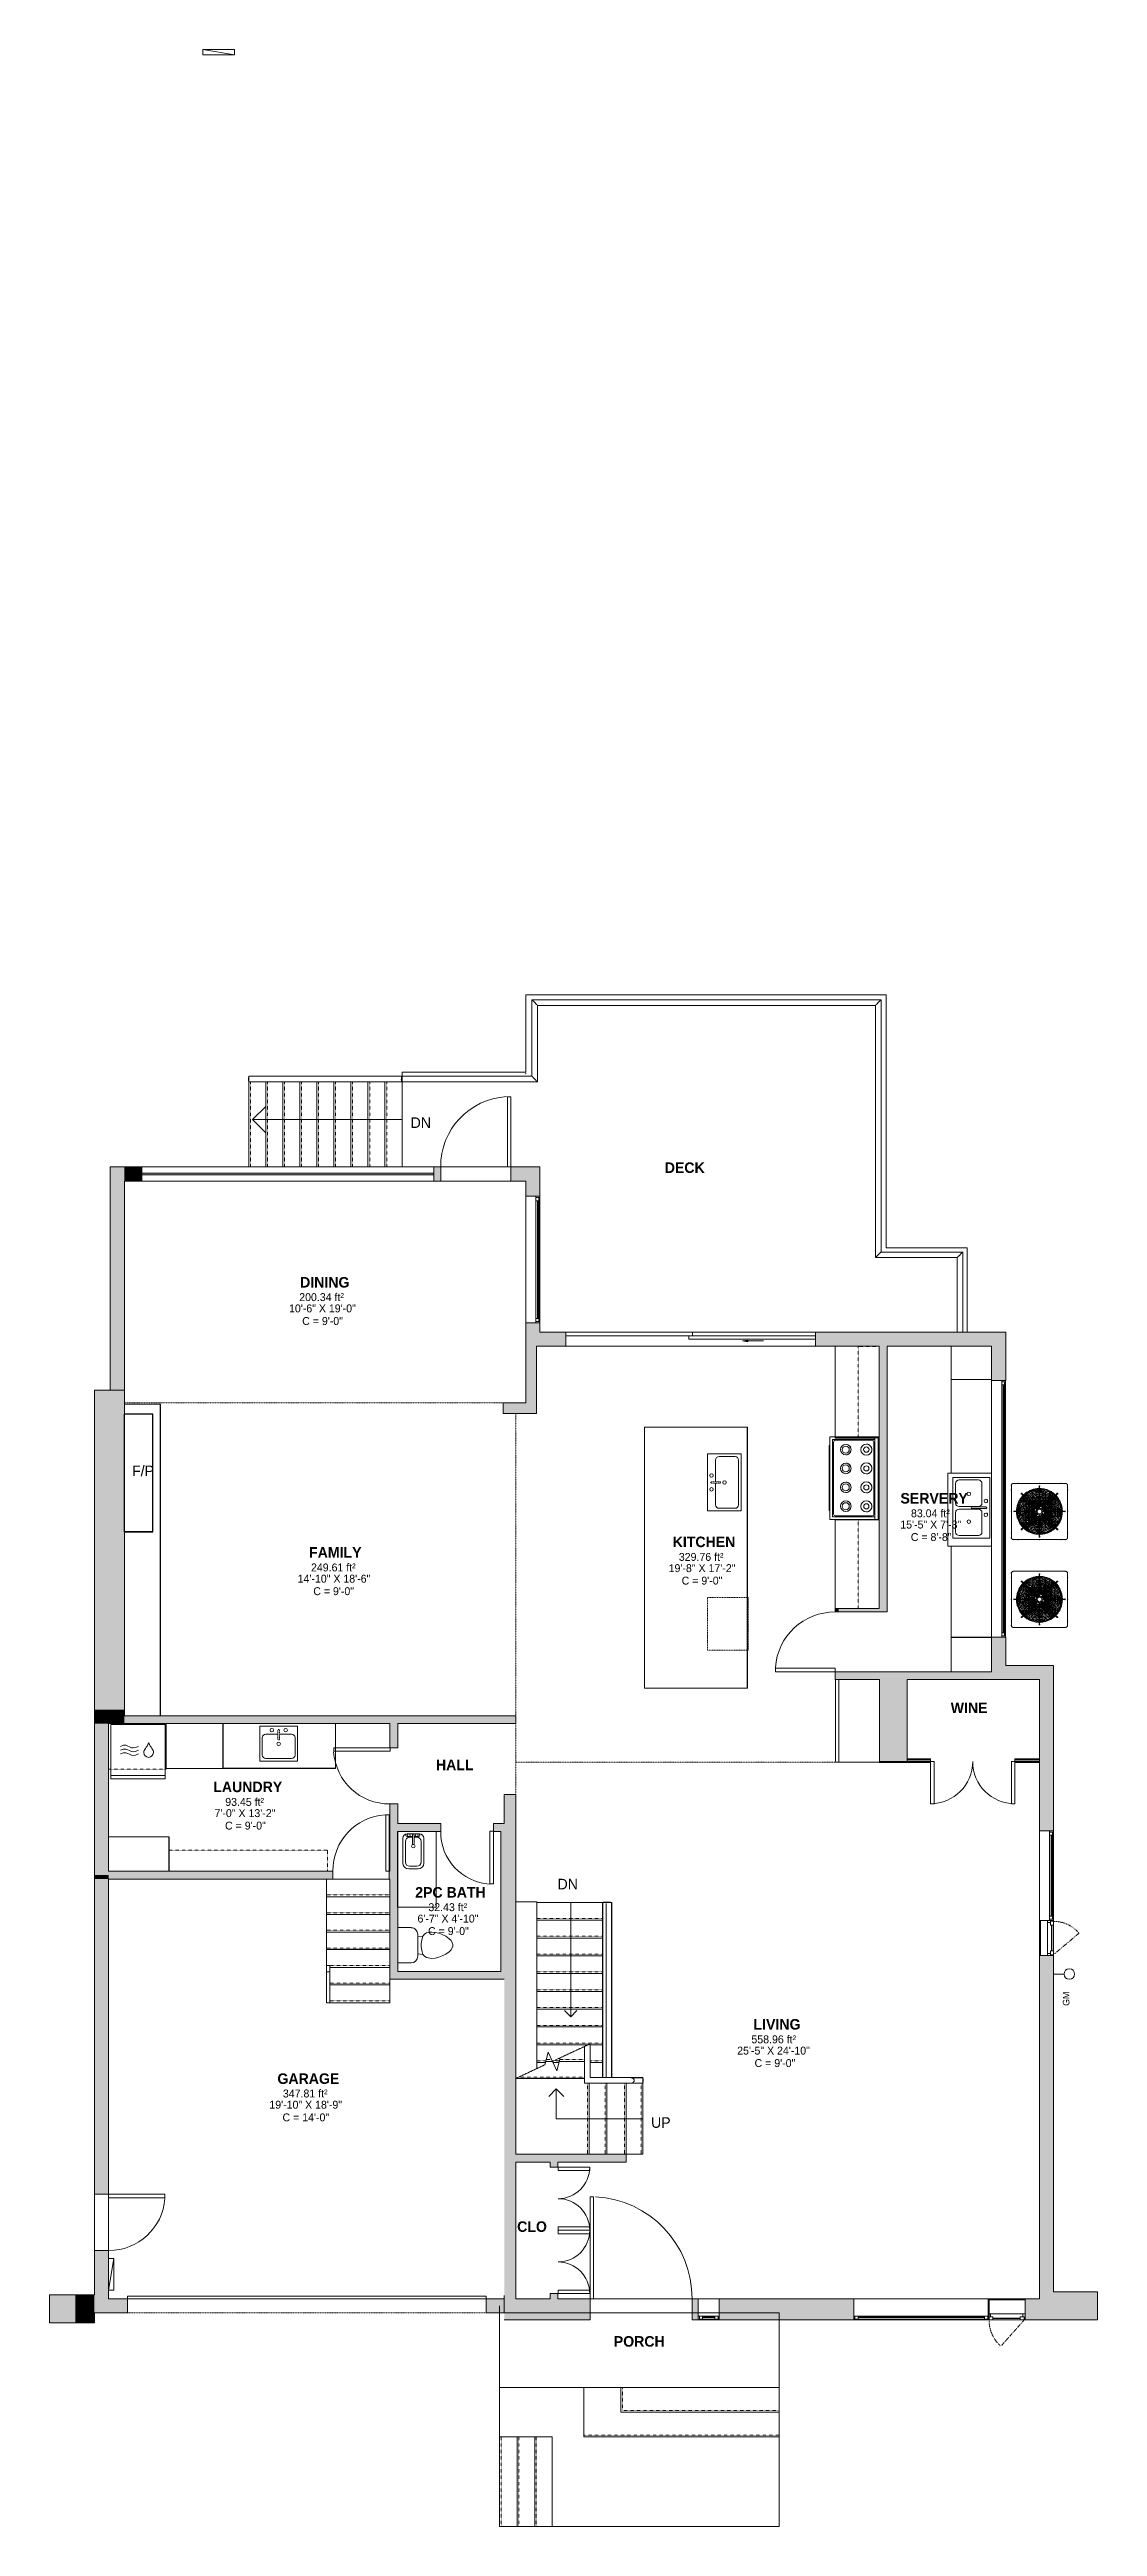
# Model space of a CAD drawing. Header units: inches. Extents: x 282 to 878, y -149 to 1260.
import ezdxf

# ---------------------------------------------------------------- set-up
doc = ezdxf.new("R2010")
doc.units = ezdxf.units.IN
doc.header["$MEASUREMENT"] = 0
doc.linetypes.add('Dash', pattern=[0.23622, 0.11811, -0.11811])
doc.linetypes.add('Overhead', pattern=[0.15625, 0.09375, -0.0625])
for name, color, linetype, lineweight in [('A-ANNO-NOTE', 131, 'Continuous', 9), ('A-AREA', 32, 'Dash', 9), ('A-AREA-IDEN', 2, 'Continuous', 9), ('A-CLNG', 13, 'Continuous', 9), ('A-DETL', 90, 'Continuous', 9), ('A-DETL-GENF', 92, 'Continuous', 9), ('A-DOOR', 31, 'Continuous', 9), ('A-EXTEERIOR SPACES', 90, 'Continuous', 9), ('A-FLOR', 192, 'Continuous', 9), ('A-FLOR-HRAL', 11, 'Continuous', 9), ('A-GENM', 13, 'Continuous', 9), ('A-GLAZ', 151, 'Continuous', 9), ('A-GLAZ-HDLN', 1, 'Dash', 18), ('A-LEDGES', 90, 'Continuous', 9), ('A-OBJECTS', 90, 'Continuous', 9), ('A-WALL', 90, 'Continuous', 9), ('A-WALL-PATT', 111, 'Continuous', 9), ('E-ELEC-EQPM', 71, 'Continuous', 9), ('G-ANNO-TEXT', 231, 'Continuous', 9), ('M-EQPM', 90, 'Continuous', 9), ('P-SANR-FIXT', 6, 'Continuous', 9), ('P-SANR-FIXT-HDLN', 131, 'Dash', 9), ('Q-CASE', 31, 'Continuous', 9), ('Q-SPCQ', 2, 'Continuous', 9), ('S-STRS', 90, 'Continuous', 9), ('S-STRS-MBND', 31, 'Continuous', 9)]:
    doc.layers.add(name, color=color, linetype=linetype, lineweight=lineweight)
doc.styles.add('Inter', font='', dxfattribs={"height": 3.75})
doc.styles.add('Inter_1', font='', dxfattribs={"height": 6})
doc.styles.add('Inter_2', font='', dxfattribs={"height": 4.5})
doc.styles.add('Inter_B', font='', dxfattribs={"height": 6})
doc.styles.get('Inter').set_extended_font_data('Inter')
doc.styles.get('Inter_1').set_extended_font_data('Inter')
doc.styles.get('Inter_2').set_extended_font_data('Inter')
doc.styles.get('Inter_B').set_extended_font_data('Inter', bold=True)

msp = doc.modelspace()

# ---------------------------------------------------------------- texts
at = {"layer": 'A-ANNO-NOTE', "insert": (858.7, 147.4), "char_height": 3.75, "width": 10.605, "attachment_point": 1, "rotation": 90, "style": 'Inter'}
msp.add_mtext('GM', dxfattribs=at)
at = {"layer": 'A-AREA-IDEN', "attachment_point": 1}
for s, insert, char_height, width, style in [('DECK', (632.2, 627.3), 6, 26.967, 'Inter_B'), ('200.34 ft²', (424.2, 552.9), 4.5, 35.451, 'Inter_2'), ('DINING', (424.7, 562.1), 6, 34.239, 'Inter_B'), ('10\'-6" X 19\'-0"', (418.4, 546.5), 4.5, 49.389, 'Inter_2'), ('C = 9\'-0"', (425.9, 539.3), 4.5, 31.209, 'Inter_2'), ('SERVERY', (766.3, 439.2), 6, 45.45, 'Inter_B'), ('15\'-5" X 7\'-3"', (766.2, 423.5), 4.5, 45.753, 'Inter_2'), ('83.04 ft²', (772.3, 429.9), 4.5, 30.906, 'Inter_2'), ('KITCHEN', (636.7, 414.4), 6, 43.632, 'Inter_B'), ('C = 8\'-8"', (772.2, 416.4), 4.5, 31.209, 'Inter_2'), ('FAMILY', (429.8, 408.4), 6, 36.966, 'Inter_B'), ('249.61 ft²', (430.9, 399.1), 4.5, 34.239, 'Inter_2'), ('19\'-8" X 17\'-2"', (634.4, 398.7), 4.5, 49.086, 'Inter_2'), ('329.76 ft²', (640.2, 405.1), 4.5, 35.148, 'Inter_2'), ('14\'-10" X 18\'-6"', (423.3, 392.7), 4.5, 52.722, 'Inter_2'), ('C = 9\'-0"', (432.2, 385.6), 4.5, 31.209, 'Inter_2'), ('C = 9\'-0"', (641.8, 391.6), 4.5, 31.209, 'Inter_2'), ('WINE', (794.9, 320), 6, 26.058, 'Inter_B'), ('HALL', (502, 287.5), 6, 25.452, 'Inter_B'), ('LAUNDRY', (375.3, 275), 6, 47.268, 'Inter_B'), ('7\'-0" X 13\'-2"', (376, 259.3), 4.5, 45.753, 'Inter_2'), ('93.45 ft²', (382.1, 265.7), 4.5, 30.906, 'Inter_2'), ('C = 9\'-0"', (382, 252.2), 4.5, 31.209, 'Inter_2'), ('2PC BATH', (490.2, 215), 6, 49.086, 'Inter_B'), ('6\'-7" X 4\'-10"', (491.5, 199.3), 4.5, 45.753, 'Inter_2'), ('32.43 ft²', (497.7, 205.8), 4.5, 30.906, 'Inter_2'), ('C = 9\'-0"', (497.5, 192.2), 4.5, 31.209, 'Inter_2'), ('558.96 ft²', (681.5, 130.6), 4.5, 35.451, 'Inter_2'), ('LIVING', (682.7, 139.9), 6, 32.724, 'Inter_B'), ('25\'-5" X 24\'-10"', (673.4, 124.2), 4.5, 55.146, 'Inter_2'), ('C = 9\'-0"', (683.3, 117.1), 4.5, 31.209, 'Inter_2'), ('GARAGE', (411.8, 109), 6, 41.511, 'Inter_B'), ('347.81 ft²', (414.9, 99.8), 4.5, 33.936, 'Inter_2'), ('19\'-10" X 18\'-9"', (407.2, 93.4), 4.5, 52.722, 'Inter_2'), ('C = 14\'-0"', (414.7, 86.2), 4.5, 34.542, 'Inter_2'), ('CLO', (548.2, 24.8), 6, 20.301, 'Inter_B'), ('PORCH', (603.2, -40.5), 6, 34.845, 'Inter_B')]:
    msp.add_mtext(s, dxfattribs=dict(at, insert=insert, char_height=char_height, width=width, style=style))
at = {"layer": 'G-ANNO-TEXT', "color": 7, "char_height": 6, "attachment_point": 1, "style": 'Inter_1'}
for s, insert, width in [('DN', (487.6, 652.9), 14.241), ('F/P', (329.1, 454.8), 15.15), ('DN', (571.2, 219.7), 14.241), ('UP', (624.4, 84), 13.332)]:
    msp.add_mtext(s, dxfattribs=dict(at, insert=insert, width=width))

# ---------------------------------------------------------------- blocks, each defined once
blk = doc.blocks.new('Planitar-Fixed - Default 1-4294250-Main Floor')
at = {"layer": 'A-GLAZ', "lineweight": 18}
for p, q in [((-36, 4.5), (-35.3, 4.5)), ((-35.3, 4.5), (-36, 4.5)), ((-35.3, 4.5), (-35.3, 2.3)), ((-35.3, 2.3), (-35.3, 4.5)), ((-35.3, 4), (-33.5, 4)), ((-33.5, 4), (-35.3, 4)), ((-35.3, 4), (-35.3, 2.3)), ((-35.3, 2.3), (-33.5, 2.3)), ((-33.5, 4), (-33.5, 2.3)), ((-33.5, 2.3), (-33.5, 4)), ((33.5, 4), (33.5, 2.3)), ((35.3, 4), (33.5, 4)), ((35.3, 4), (33.5, 4)), ((33.5, 4), (33.5, 2.3)), ((33.5, 2.3), (35.3, 2.3)), ((35.3, 4.5), (35.3, 2.3)), ((36, 4.5), (35.3, 4.5)), ((36, 4.5), (35.3, 4.5)), ((35.3, 4.5), (35.3, 2.3)), ((35.3, 2.3), (35.3, 4)), ((-36, -3.5), (-34.7, -3.5)), ((36, -3.5), (34.7, -3.5))]:
    blk.add_line(p, q, dxfattribs=at)
at = {"layer": 'A-GLAZ'}
for p, q in [((36, 2.3), (-36, 2.3)), ((-36, 2.3), (-36, -3.5)), ((-35.3, 4.5), (35.3, 4.5)), ((-33.5, 4), (33.5, 4)), ((36, -3.5), (36, 2.3)), ((-36, -3.5), (36, -3.5))]:
    blk.add_line(p, q, dxfattribs=at)
at = {"layer": 'A-GLAZ', "lineweight": 25}
blk.add_line((-33.5, 3.1), (33.5, 3.1), dxfattribs=at)
blk = doc.blocks.new('Planitar-Fixed - Default 1-4299215-Main Floor')
at = {"layer": 'A-GLAZ', "lineweight": 18}
for p, q in [((-6, 6.5), (-5.3, 6.5)), ((-5.3, 6.5), (-6, 6.5)), ((-5.3, 6.5), (-5.3, 4.3)), ((-5.3, 4.3), (-5.3, 6.5)), ((-5.3, 6), (-3.5, 6)), ((-3.5, 6), (-5.3, 6)), ((-5.3, 6), (-5.3, 4.3)), ((-5.3, 4.3), (-3.5, 4.3)), ((-3.5, 6), (-3.5, 4.3)), ((-3.5, 4.3), (-3.5, 6)), ((3.5, 6), (3.5, 4.3)), ((5.3, 6), (3.5, 6)), ((5.3, 6), (3.5, 6)), ((3.5, 6), (3.5, 4.3)), ((3.5, 4.3), (5.3, 4.3)), ((5.3, 6.5), (5.3, 4.3)), ((6, 6.5), (5.3, 6.5)), ((6, 6.5), (5.3, 6.5)), ((5.3, 6.5), (5.3, 4.3)), ((5.3, 4.3), (5.3, 6)), ((-6, -5.5), (-4.7, -5.5)), ((6, -5.5), (4.7, -5.5))]:
    blk.add_line(p, q, dxfattribs=at)
at = {"layer": 'A-GLAZ'}
for p, q in [((6, 4.3), (-6, 4.3)), ((-6, 4.3), (-6, -5.5)), ((-5.3, 6.5), (5.3, 6.5)), ((-3.5, 6), (3.5, 6)), ((6, -5.5), (6, 4.3)), ((-6, -5.5), (6, -5.5))]:
    blk.add_line(p, q, dxfattribs=at)
at = {"layer": 'A-GLAZ', "lineweight": 25}
blk.add_line((-3.5, 5.1), (3.5, 5.1), dxfattribs=at)
blk = doc.blocks.new('Planitar-Fixed - Default 1-4299216-Main Floor')
at = {"layer": 'A-GLAZ', "lineweight": 18}
for p, q in [((-38.5, 6.5), (-37.8, 6.5)), ((-37.8, 6.5), (-38, 6.5)), ((-37.8, 6.5), (-37.8, 4.3)), ((-37.8, 4.3), (-37.8, 6.5)), ((-37.8, 6), (-36, 6)), ((-36, 6), (-37.8, 6)), ((-37.8, 6), (-37.8, 4.3)), ((-37.8, 4.3), (-36, 4.3)), ((-36, 6), (-36, 4.3)), ((-36, 4.3), (-36, 6)), ((36, 6), (36, 4.3)), ((37.8, 6), (36, 6)), ((37.8, 6), (36, 6)), ((36, 6), (36, 4.3)), ((36, 4.3), (37.8, 4.3)), ((37.8, 6.5), (37.8, 4.3)), ((38.5, 6.5), (37.8, 6.5)), ((38.5, 6.5), (37.8, 6.5)), ((37.8, 6.5), (37.8, 4.3)), ((37.8, 4.3), (37.8, 6)), ((-38.5, -5.5), (-37.2, -5.5)), ((38.5, -5.5), (37.2, -5.5))]:
    blk.add_line(p, q, dxfattribs=at)
at = {"layer": 'A-GLAZ'}
for p, q in [((38.5, 4.3), (-38.5, 4.3)), ((-38.5, 4.3), (-38.5, -5.5)), ((-37.8, 6.5), (37.8, 6.5)), ((-36, 6), (36, 6)), ((38.5, -5.5), (38.5, 4.3)), ((-38.5, -5.5), (38.5, -5.5))]:
    blk.add_line(p, q, dxfattribs=at)
at = {"layer": 'A-GLAZ', "lineweight": 25}
blk.add_line((-36, 5.1), (36, 5.1), dxfattribs=at)
blk = doc.blocks.new('Planitar-Casement-Single_Left - Default 1-4299217-Main Floor')
at = {"layer": 'A-GLAZ'}
for p, q in [((10.5, 6), (-10.5, 6)), ((7.75, 5.5), (-7.75, 5.5)), ((-10.5, -6), (10.5, -6)), ((-9.25, -2.5), (9.25, -2.5)), ((7.75, -6), (-7.75, -6))]:
    blk.add_line(p, q, dxfattribs=at)
at = {"layer": 'A-GLAZ', "lineweight": 18}
for p, q in [((-10.5, -6), (-10.5, 6)), ((-7.75, 5.5), (-10.5, 5.5)), ((7.75, 5.5), (10.5, 5.5)), ((10.5, -6), (10.5, 6)), ((-9.25, -2.5), (-10.5, -2.5)), ((-7.75, -6), (-10.5, -6)), ((-10, -6), (-10, -4.25)), ((-10, -4.25), (-9.25, -4.25)), ((-9.25, -4.25), (-9.25, -2.5)), ((-7.75, -4.25), (-9.25, -4.25)), ((-7.75, -6), (-7.75, -4.25)), ((7.75, -4.25), (9.25, -4.25)), ((7.75, -6), (7.75, -4.25)), ((7.75, -6), (10.5, -6)), ((10.5, -2.5), (9.25, -2.5)), ((9.25, -4.25), (9.25, -2.5)), ((10, -4.25), (9.25, -4.25)), ((10, -6), (10, -4.25))]:
    blk.add_line(p, q, dxfattribs=at)
at = {"layer": 'A-GLAZ', "lineweight": 25}
blk.add_line((7.75, -5.125), (-7.75, -5.125), dxfattribs=at)
at = {"layer": 'A-GLAZ-HDLN', "color": 7}
blk.add_line((-3.263, -20.969), (10, -6), dxfattribs=at)
blk.add_arc((10, -6), 20, 180, 228.4577, dxfattribs=at)
blk = doc.blocks.new('Planitar-Casement-Single_Left - Default 1-4237247-Main Floor')
at = {"layer": 'A-GLAZ'}
for p, q in [((-10, 4), (10, 4)), ((-8.75, 0.5), (8.75, 0.5)), ((7.25, 4), (-7.25, 4)), ((10, -4), (-10, -4)), ((7.25, -3.5), (-7.25, -3.5))]:
    blk.add_line(p, q, dxfattribs=at)
at = {"layer": 'A-GLAZ', "lineweight": 18}
for p, q in [((-10, 4), (-10, -4)), ((-7.25, 4), (-10, 4)), ((-8.75, 0.5), (-10, 0.5)), ((-9.5, 4), (-9.5, 2.25)), ((-9.5, 2.25), (-8.75, 2.25)), ((-7.25, 2.25), (-8.75, 2.25)), ((-8.75, 2.25), (-8.75, 0.5)), ((-7.25, 4), (-7.25, 2.25)), ((7.25, 4), (10, 4)), ((7.25, 4), (7.25, 2.25)), ((7.25, 2.25), (8.75, 2.25)), ((8.75, 2.25), (8.75, 0.5)), ((9.5, 2.25), (8.75, 2.25)), ((10, 0.5), (8.75, 0.5)), ((9.5, 4), (9.5, 2.25)), ((10, 4), (10, -4)), ((-7.25, -3.5), (-10, -3.5)), ((7.25, -3.5), (10, -3.5))]:
    blk.add_line(p, q, dxfattribs=at)
at = {"layer": 'A-GLAZ', "lineweight": 25}
blk.add_line((7.25, 3.125), (-7.25, 3.125), dxfattribs=at)
at = {"layer": 'A-GLAZ-HDLN', "color": 7}
blk.add_line((-2.763, 18.512), (9.5, 4), dxfattribs=at)
blk.add_arc((9.5, 4), 19, 130.199052, 180, dxfattribs=at)
blk = doc.blocks.new('Planitar-Fixed - Default 1-4237251-Main Floor')
at = {"layer": 'A-GLAZ', "lineweight": 18}
for p, q in [((-25.5, 4.5), (-24.8, 4.5)), ((-24.8, 4.5), (-25.5, 4.5)), ((-24.8, 4.5), (-24.8, 2.3)), ((-24.8, 2.3), (-24.8, 4.5)), ((-24.8, 4), (-23, 4)), ((-23, 4), (-24.8, 4)), ((-24.8, 4), (-24.8, 2.3)), ((-24.8, 2.3), (-23, 2.3)), ((-23, 4), (-23, 2.3)), ((-23, 2.3), (-23, 4)), ((23, 4), (23, 2.3)), ((24.8, 4), (23, 4)), ((24.8, 4), (23, 4)), ((23, 4), (23, 2.3)), ((23, 2.3), (24.8, 2.3)), ((24.8, 4.5), (24.8, 2.3)), ((25.5, 4.5), (24.8, 4.5)), ((25.5, 4.5), (24.8, 4.5)), ((24.8, 4.5), (24.8, 2.3)), ((24.8, 2.3), (24.8, 4)), ((-25.5, -3.5), (-24.2, -3.5)), ((25.5, -3.5), (24.2, -3.5))]:
    blk.add_line(p, q, dxfattribs=at)
at = {"layer": 'A-GLAZ'}
for p, q in [((25.5, 2.3), (-25.5, 2.3)), ((-25.5, 2.3), (-25.5, -3.5)), ((-24.8, 4.5), (24.8, 4.5)), ((-23, 4), (23, 4)), ((25.5, -3.5), (25.5, 2.3)), ((-25.5, -3.5), (25.5, -3.5))]:
    blk.add_line(p, q, dxfattribs=at)
at = {"layer": 'A-GLAZ', "lineweight": 25}
blk.add_line((-23, 3.1), (23, 3.1), dxfattribs=at)
blk = doc.blocks.new('Planitar-Fixed - Default 1-4242141-Main Floor')
at = {"layer": 'A-GLAZ', "lineweight": 18}
for p, q in [((-73, 4.5), (-72.3, 4.5)), ((-72.3, 4.5), (-73, 4.5)), ((-72.3, 4.5), (-72.3, 2.3)), ((-72.3, 2.3), (-72.3, 4.5)), ((-72.3, 4), (-70.5, 4)), ((-70.5, 4), (-72.3, 4)), ((-72.3, 4), (-72.3, 2.3)), ((-72.3, 2.3), (-70.5, 2.3)), ((-70.5, 4), (-70.5, 2.3)), ((-70.5, 2.3), (-70.5, 4)), ((70.5, 4), (70.5, 2.3)), ((72.3, 4), (70.5, 4)), ((72.3, 4), (70.5, 4)), ((70.5, 4), (70.5, 2.3)), ((70.5, 2.3), (72.3, 2.3)), ((72.3, 4.5), (72.3, 2.3)), ((73, 4.5), (72.3, 4.5)), ((73, 4.5), (72.3, 4.5)), ((72.3, 4.5), (72.3, 2.3)), ((72.3, 2.3), (72.3, 4)), ((-73, -3.5), (-71.7, -3.5)), ((73, -3.5), (71.7, -3.5))]:
    blk.add_line(p, q, dxfattribs=at)
at = {"layer": 'A-GLAZ'}
for p, q in [((73, 2.3), (-73, 2.3)), ((-73, 2.3), (-73, -3.5)), ((-72.3, 4.5), (72.3, 4.5)), ((-70.5, 4), (70.5, 4)), ((73, -3.5), (73, 2.3)), ((-73, -3.5), (73, -3.5))]:
    blk.add_line(p, q, dxfattribs=at)
at = {"layer": 'A-GLAZ', "lineweight": 25}
blk.add_line((-70.5, 3.1), (70.5, 3.1), dxfattribs=at)
blk = doc.blocks.new('Toilet - Default 1-316794-Main Floor')
at = {"layer": 'P-SANR-FIXT'}
for p, q in [((-10, 11.7), (-10, 19.3)), ((10, 19.3), (10, 11.7)), ((-7.4, 1), (-7.5, 0)), ((-7.5, 0), (-7.3, -2)), ((-7.2, 2), (-7.4, 1)), ((-7, 3), (-7.2, 2)), ((-6.4, 4), (-7, 3)), ((-5.2, 5), (-6.4, 4)), ((6.2, 8), (-6.3, 8)), ((-4.9, 8), (-5.2, 5)), ((-3.8, 5.5), (-5.2, 5)), ((-1, 6), (-3.8, 5.5)), ((1, 6), (-1, 6)), ((3.8, 5.5), (1, 6)), ((5.2, 5), (3.8, 5.5)), ((4.9, 8), (5.2, 5)), ((6.4, 4), (5.2, 5)), ((7, 3), (6.4, 4)), ((7.2, 2), (7, 3)), ((7.4, 1), (7.2, 2)), ((7.3, -2), (7.5, 0)), ((7.5, 0), (7.4, 1)), ((-7.3, -2), (-6.8, -4)), ((-6.8, -4), (-6.1, -6)), ((-6.1, -6), (-5.1, -8)), ((-5.1, -8), (-3.7, -10)), ((-3.7, -10), (-2.7, -11)), ((-2.7, -11), (-1.9, -11.5)), ((-1.9, -11.5), (-0.5, -12)), ((-0.5, -12), (0.5, -12)), ((0.5, -12), (1.9, -11.5)), ((1.9, -11.5), (2.7, -11)), ((2.7, -11), (3.7, -10)), ((3.7, -10), (5.1, -8)), ((5.1, -8), (6.1, -6)), ((6.1, -6), (6.8, -4)), ((6.8, -4), (7.3, -2))]:
    blk.add_line(p, q, dxfattribs=at)
for centre, start, end in [((-6.3, 11.7), 180, 270), ((6.2, 11.7), 270, 360)]:
    blk.add_arc(centre, 3.73, start, end, dxfattribs=at)
blk = doc.blocks.new('Planitar - Double Sliding Door_Glass - 11_-10_ x 6_-8_-4242081-Main Floor')
at = {"layer": 'A-DETL-GENF'}
blk.add_hatch(color=256, dxfattribs=at).paths.add_polyline_path([(32.5, 3.5), (32.5, 4.5), (29.5, 4)], flags=0)
for p, q in [((32.5, 4.5), (29.5, 4)), ((41.5, 4), (29.5, 4)), ((29.5, 4), (32.5, 3.5)), ((32.5, 3.5), (32.5, 4.5))]:
    blk.add_line(p, q, dxfattribs=at)
at = {"layer": 'A-DOOR', "lineweight": 18}
for p, q in [((1, 9), (-71, 9)), ((-71, 9), (-71, 7)), ((-71, 7), (1, 7)), ((71, 7), (-1, 7)), ((-1, 7), (-1, 5.1)), ((-1, 5.1), (71, 5.1)), ((1, 7), (1, 9)), ((71, 5.1), (71, 7))]:
    blk.add_line(p, q, dxfattribs=at)
blk = doc.blocks.new('Planitar - Single Door_Flush Panel - 3_-4_ x 6_-8_-4241275-Main Floor')
at = {"layer": 'A-DOOR', "lineweight": 18}
for p, q in [((18, 4), (18, 44)), ((20, 44), (18, 44)), ((20, 4), (20, 44)), ((20, 4), (18, 4))]:
    blk.add_line(p, q, dxfattribs=at)
at = {"layer": 'A-DOOR'}
blk.add_arc((19.8, 4.3), 39.8, 93.4437, 180.4323, dxfattribs=at)
blk = doc.blocks.new('Planitar - Single Door_Flush Panel - 2_-6_ x 6_-8_-4241047-Main Floor')
at = {"layer": 'A-DOOR', "lineweight": 18}
for p, q in [((13, -2.2), (13, -32.2)), ((15, -2.2), (13, -2.2)), ((15, -2.2), (15, -32.2)), ((15, -32.2), (13, -32.2))]:
    blk.add_line(p, q, dxfattribs=at)
at = {"layer": 'A-DOOR'}
blk.add_arc((14.8, -2.6), 29.8, 179.4225, 266.009, dxfattribs=at)
blk = doc.blocks.new('Planitar - Single Door_Flush Panel - 2_-8_ x 6_-8_-4241048-Main Floor')
at = {"layer": 'A-DOOR', "lineweight": 18}
for p, q in [((14, 2.2), (14, 34.2)), ((16, 34.2), (14, 34.2)), ((16, 2.2), (16, 34.2)), ((16, 2.2), (14, 2.2))]:
    blk.add_line(p, q, dxfattribs=at)
at = {"layer": 'A-DOOR'}
blk.add_arc((15.8, 2.6), 31.8, 93.8608, 180.5412, dxfattribs=at)
blk = doc.blocks.new('Planitar - Single Door_Flush Panel - 4_-10_ x 6_-8_-4299221-Main Floor')
at = {"layer": 'A-DOOR', "lineweight": 18}
for p, q in [((27, -6), (27, -64)), ((29, -6), (27, -6)), ((29, -6), (29, -64)), ((29, -64), (27, -64))]:
    blk.add_line(p, q, dxfattribs=at)
at = {"layer": 'A-DOOR'}
blk.add_arc((28.8, -6.3), 57.8, 179.7024, 267.1498, dxfattribs=at)
blk = doc.blocks.new('Planitar - Double Door_Flush Panel - 3_-0_ x 6_-8_-4237257-Main Floor')
at = {"layer": 'A-DOOR', "lineweight": 18}
for p, q in [((-18, 2.3), (-18, 20.3)), ((-18, 20.3), (-16, 20.3)), ((-16, 20.3), (-16, 2.3)), ((18, 20.3), (16, 20.3)), ((16, 20.3), (16, 2.3)), ((18, 2.3), (18, 20.3)), ((-16, 2.3), (-18, 2.3)), ((16, 2.3), (18, 2.3))]:
    blk.add_line(p, q, dxfattribs=at)
at = {"layer": 'A-DOOR'}
for centre, start, end in [((-18, 2.3), 0, 90), ((18, 2.3), 90, 180)]:
    blk.add_arc(centre, 18, start, end, dxfattribs=at)
blk = doc.blocks.new('Planitar - Double Door_Flush Panel - 4_-0_ x 6_-8_-4237263-Main Floor')
at = {"layer": 'A-DOOR', "lineweight": 18}
for p, q in [((-24, 1), (-24, 24.5)), ((-24, 24.5), (-22, 24.5)), ((-22, 24.5), (-22, 0.5)), ((24, 24.5), (22, 24.5)), ((22, 24.5), (22, 0.5)), ((24, 1), (24, 24.5)), ((-22, 0.5), (-24, 0.5)), ((22, 0.5), (24, 0.5))]:
    blk.add_line(p, q, dxfattribs=at)
at = {"layer": 'A-DOOR'}
for centre, start, end in [((-24, 0.5), 0, 90), ((24, 0.5), 90, 180)]:
    blk.add_arc(centre, 24, start, end, dxfattribs=at)
blk = doc.blocks.new('Planitar - Single Door_Flush Panel - 2_-8_ x 6_-8_-4231991-Main Floor')
at = {"layer": 'A-DOOR', "lineweight": 18}
for p, q in [((14, -4), (14, -36)), ((16, -4), (14, -4)), ((16, -4), (16, -36)), ((16, -36), (14, -36))]:
    blk.add_line(p, q, dxfattribs=at)
at = {"layer": 'A-DOOR'}
blk.add_arc((15.8, -4.3), 31.8, 179.4588, 266.1392, dxfattribs=at)
blk = doc.blocks.new('Planitar - Garage Door - 17_-0_ x 6_-10_-4242001-Main Floor')
at = {"layer": 'A-DOOR', "linetype": 'Dash', "lineweight": 18}
for p, q in [((-102, -4.1), (-102, 3.9)), ((-102, 3.9), (102, 3.9)), ((102, 3.9), (102, -4.1)), ((102, -4.1), (-102, -4.1))]:
    blk.add_line(p, q, dxfattribs=at)
at = {"layer": 'A-DOOR', "lineweight": 18}
for p, q in [((102, -4.1), (-102, -4.1)), ((-102, -4.1), (-102, -5.7)), ((-102, -5.7), (102, -5.7)), ((102, -5.7), (102, -4.1))]:
    blk.add_line(p, q, dxfattribs=at)
blk = doc.blocks.new('Fridge1 - 900mm-4236819-Main Floor')
at = {"layer": 'Q-SPCQ'}
for p, q in [((23.5, -3.9), (-23.5, -3.9)), ((-23.5, -3.9), (-23.5, -28.9)), ((-23.5, -3.9), (23.5, -3.9)), ((-23.5, -28.9), (-23.5, -3.9)), ((23.5, -28.9), (23.5, -3.9)), ((23.5, -3.9), (23.5, -28.9)), ((-23.5, -26.9), (23.5, -26.9)), ((-23.5, -28.9), (23.5, -28.9)), ((23.5, -28.9), (-23.5, -28.9))]:
    blk.add_line(p, q, dxfattribs=at)
blk = doc.blocks.new('Planitar - Single Door_Flush Panel - 2_-10_ x 6_-8_-4237526-Main Floor')
at = {"layer": 'A-DOOR', "lineweight": 18}
for p, q in [((15, -1), (15, -35)), ((17, -1), (15, -1)), ((17, -1), (17, -35)), ((17, -35), (15, -35))]:
    blk.add_line(p, q, dxfattribs=at)
at = {"layer": 'A-DOOR'}
blk.add_arc((16.8, -1.3), 33.8, 179.4909, 266.2575, dxfattribs=at)
blk = doc.blocks.new('Planitar - Single Door_Flush Panel - 2_-8_ x 6_-8_-4210152-Main Floor')
at = {"layer": 'A-DOOR', "lineweight": 18}
for p, q in [((14, 2.2), (14, 34.2)), ((16, 34.2), (14, 34.2)), ((16, 2.2), (16, 34.2)), ((16, 2.2), (14, 2.2))]:
    blk.add_line(p, q, dxfattribs=at)
at = {"layer": 'A-DOOR'}
blk.add_arc((15.8, 2.6), 31.8, 93.8608, 180.5412, dxfattribs=at)
blk = doc.blocks.new('Railing - 50 x 12mm-4267576-Main Floor')
at = {"layer": 'A-FLOR-HRAL'}
for p, q in [((-1, 0.1), (-1, 0.2)), ((-1, 0.2), (1, 0.2)), ((1, 0.2), (1, 0.1))]:
    blk.add_line(p, q, dxfattribs=at)
blk = doc.blocks.new('Railing - 50 x 12mm-V1-Main Floor')
at = {"layer": 'A-FLOR-HRAL'}
for p, q in [((-1, -0.2), (-1, -0.1)), ((-1, -0.2), (1, -0.2)), ((1, -0.1), (1, -0.2))]:
    blk.add_line(p, q, dxfattribs=at)
blk = doc.blocks.new('Railing - Railing-4203948-Main Floor')
at = {"extrusion": (0, 0, -1), "zscale": -1}
for name, p in [('Railing - 50 x 12mm-4267576-Main Floor', (-600.3, 206.2)), ('Railing - 50 x 12mm-V1-Main Floor', (-600.3, 106.8))]:
    blk.add_blockref(name, p, dxfattribs=at)
blk = doc.blocks.new('Top Rail Type - Top Rail_Internal_-4203951-Main Floor')
at = {"layer": 'A-FLOR-HRAL'}
for p, q in [((598.8, 205.6), (598.8, 106.7)), ((601.9, 106.7), (601.9, 206.3))]:
    blk.add_line(p, q, dxfattribs=at)
at = {"layer": 'A-FLOR-HRAL', "flags": 128}
for points in [[(599.6, 206.3), (599.9, 206.3), (600.2, 206.3), (600.5, 206.3), (600.8, 206.3), (601.1, 206.3), (601.4, 206.3), (601.6, 206.3), (601.8, 206.3), (601.9, 206.3), (601.9, 206.3)], [(601.9, 106.7), (601.9, 106.7), (601.8, 106.7), (601.6, 106.7), (601.4, 106.7), (601.1, 106.7), (600.8, 106.7), (600.5, 106.7), (600.2, 106.7), (599.9, 106.7), (599.6, 106.7), (599.3, 106.7), (599.1, 106.7), (598.9, 106.7), (598.8, 106.7), (598.8, 106.7)]]:
    blk.add_lwpolyline(points, dxfattribs=at)
blk = doc.blocks.new('Top Rail Type - Top Rail_Internal_-V2-Main Floor')
at = {"layer": 'A-FLOR-HRAL'}
for p, q in [((598.8, 204.6), (598.8, 106.7)), ((602, 206.3), (601.9, 206.3)), ((602, 206.3), (602, 106.7)), ((602, 106.7), (601.9, 106.7))]:
    blk.add_line(p, q, dxfattribs=at)
blk = doc.blocks.new('Fireplace - 600mm-4233495-Main Floor')
at = {"layer": 'A-GENM'}
for p, q in [((-33.5, -3.9), (33.5, -3.9)), ((-33.5, -20.2), (-33.5, -3.9)), ((33.5, -3.9), (33.5, -20.2)), ((33.5, -20.2), (-33.5, -20.2))]:
    blk.add_line(p, q, dxfattribs=at)
at = {"layer": 'A-GENM', "lineweight": 25}
for p, q in [((33.5, -3.9), (-33.5, -3.9)), ((-33.5, -3.9), (-33.5, -20.2)), ((33.5, -20.2), (33.5, -3.9)), ((-33.5, -20.2), (33.5, -20.2))]:
    blk.add_line(p, q, dxfattribs=at)
blk = doc.blocks.new('Top Rail Type - Top Rail_Internal_-4204395-Main Floor')
at = {"layer": 'A-FLOR-HRAL'}
for p, q in [((439.7, 166.8), (439.7, 170.3)), ((439.7, 170.3), (441.6, 170.3)), ((441.6, 170.3), (441.6, 166.8)), ((439.7, 149.2), (439.7, 166.8)), ((439.7, 166.8), (441.6, 166.8)), ((441.6, 166.8), (441.6, 149.2)), ((441.6, 149.2), (439.7, 149.2))]:
    blk.add_line(p, q, dxfattribs=at)
blk = doc.blocks.new('Railing - 50 x 12mm-4285701-Main Floor')
at = {"layer": 'A-FLOR-HRAL'}
for p, q in [((-1, 0.1), (-1, 0.2)), ((-1, 0.2), (1, 0.2)), ((1, 0.2), (1, 0.1))]:
    blk.add_line(p, q, dxfattribs=at)
blk = doc.blocks.new('Railing - 50 x 12mm-4285706-Main Floor')
at = {"layer": 'A-FLOR-HRAL'}
for p, q in [((-1, 0), (-1, 0.2)), ((-1, 0.2), (1, 0.2)), ((1, 0.2), (1, 0))]:
    blk.add_line(p, q, dxfattribs=at)
blk = doc.blocks.new('Railing - Railing-4204421-Main Floor')
at = {"layer": 'A-FLOR-HRAL'}
for p, q in [((588.6, 125.2), (587.8, 124.9)), ((588.6, 125.2), (587.8, 124.9)), ((587.8, 124.8), (587.8, 124.9)), ((588.6, 125.1), (588.6, 125.2))]:
    blk.add_line(p, q, dxfattribs=at)
at = {"rotation": 270}
for name, p in [('Railing - 50 x 12mm-4285701-Main Floor', (619.6, 105)), ('Railing - 50 x 12mm-4285706-Main Floor', (619.7, 105))]:
    blk.add_blockref(name, p, dxfattribs=at)
blk = doc.blocks.new('Top Rail Type - Top Rail_Internal_-4204427-Main Floor')
at = {"layer": 'A-FLOR-HRAL'}
for p, q in [((619.7, 106.5), (612.8, 106.5)), ((612.8, 103.4), (619.7, 103.4))]:
    blk.add_line(p, q, dxfattribs=at)
for points, knots in [([(614.8, 105), (614.8, 105), (614.8, 105.2), (614.7, 105.4), (614.7, 105.5), (614.6, 105.6), (614.5, 105.8), (614.5, 105.9), (614.4, 106), (614.3, 106), (614.1, 106.2), (613.9, 106.3), (613.7, 106.4), (613.5, 106.4), (613.4, 106.5), (613.1, 106.5), (612.9, 106.5), (612.8, 106.5)], [0, 0, 0, 0, 0.071429, 0.142857, 0.214286, 0.25, 0.285714, 0.357143, 0.392857, 0.428571, 0.5, 0.571429, 0.678571, 0.732143, 0.785714, 0.892857, 1, 1, 1, 1]), ([(612.8, 103.4), (613, 103.4), (613.3, 103.4), (613.7, 103.5), (613.9, 103.7), (614, 103.7), (614.1, 103.8), (614.2, 103.9), (614.3, 103.9), (614.4, 104), (614.5, 104.1), (614.5, 104.2), (614.6, 104.3), (614.7, 104.5), (614.7, 104.6), (614.8, 104.8), (614.8, 104.9), (614.8, 105)], [0, 0, 0, 0, 0.166667, 0.333333, 0.416667, 0.458333, 0.5, 0.541667, 0.583333, 0.625, 0.666667, 0.708333, 0.75, 0.833333, 0.875, 0.916667, 1, 1, 1, 1]), ([(619.7, 106.5), (619.7, 106.5), (619.7, 106.5), (619.7, 106.4), (619.7, 106.2), (619.7, 105.9), (619.7, 105.6), (619.7, 105.2), (619.7, 105.1), (619.7, 105)], [0, 0, 0, 0, 0.142857, 0.285714, 0.428571, 0.571429, 0.785714, 0.892857, 1, 1, 1, 1]), ([(619.7, 105), (619.7, 104.9), (619.7, 104.6), (619.7, 104.3), (619.7, 104), (619.7, 103.7), (619.7, 103.5), (619.7, 103.4), (619.7, 103.4), (619.7, 103.4)], [0, 0, 0, 0, 0.142857, 0.285714, 0.428571, 0.571429, 0.785714, 0.892857, 1, 1, 1, 1])]:
    blk.add_open_spline(points, degree=3, knots=knots, dxfattribs=at)
blk = doc.blocks.new('Top Rail Type - Top Rail_Internal_-V3-Main Floor')
at = {"layer": 'A-FLOR-HRAL'}
for p, q in [((589.2, 125.5), (586.6, 124.3)), ((586.6, 103.4), (586.6, 124.3)), ((589.8, 125.5), (589.2, 125.5)), ((589.8, 106.6), (589.8, 125.5)), ((619.7, 103.4), (586.6, 103.4)), ((619.7, 106.6), (589.8, 106.6)), ((619.7, 106.5), (619.7, 106.6))]:
    blk.add_line(p, q, dxfattribs=at)
blk = doc.blocks.new('Railing - 50 x 12mm-4285846-Main Floor')
at = {"layer": 'A-FLOR-HRAL'}
for p in [(-1, -0.2), (1, -0.1)]:
    blk.add_line(p, (1, -0.2), dxfattribs=at)
blk = doc.blocks.new('Railing - Railing-4204476-Main Floor')
at = {"rotation": 180}
blk.add_blockref('Railing - 50 x 12mm-4285846-Main Floor', (598.4, 206.2), dxfattribs=at)
blk = doc.blocks.new('Top Rail Type - Top Rail_Internal_-4204482-Main Floor')
at = {"layer": 'A-FLOR-HRAL'}
for p, q in [((596.9, 206.3), (596.9, 106.6)), ((600, 206.2), (600, 206.3))]:
    blk.add_line(p, q, dxfattribs=at)
for points in [[(596.9, 206.3), (596.9, 206.3), (596.9, 206.3), (597, 206.3), (597.2, 206.3), (597.5, 206.3), (597.8, 206.3), (598.2, 206.3), (598.3, 206.3), (598.4, 206.3)], [(598.4, 206.3), (598.6, 206.3), (598.8, 206.3), (599.1, 206.3), (599.4, 206.3), (599.7, 206.3), (599.9, 206.3), (600, 206.3), (600, 206.3), (600, 206.3)]]:
    blk.add_open_spline(points, degree=3, knots=[0, 0, 0, 0, 0.142857, 0.285714, 0.428571, 0.571429, 0.785714, 0.892857, 1, 1, 1, 1], dxfattribs=at)
blk = doc.blocks.new('Top Rail Type - Top Rail_Internal_-V4-Main Floor')
at = {"layer": 'A-FLOR-HRAL'}
for p, q in [((596.8, 106.6), (596.8, 206.3)), ((600, 206.3), (600, 206.3))]:
    blk.add_line(p, q, dxfattribs=at)
blk = doc.blocks.new('Upper Cabinet-Single Door-Wall - 21_-4245690-Main Floor')
at = {"layer": 'Q-CASE', "linetype": 'Overhead'}
for p, q in [((-79.8, 2.2), (-79.8, 14.2)), ((-79.8, 14.2), (10.2, 14.2)), ((10.2, 14.2), (10.2, 2.2)), ((10.2, 2.2), (-79.8, 2.2))]:
    blk.add_line(p, q, dxfattribs=at)
blk = doc.blocks.new('Upper Cabinet-Single Door-Wall - 24_-4294211-Main Floor')
at = {"layer": 'Q-CASE', "linetype": 'Overhead'}
for p, q in [((-41.1, 2.2), (-41.1, 14.2)), ((-41.1, 14.2), (10.2, 14.2)), ((10.2, 14.2), (10.2, 2.2)), ((10.2, 2.2), (-41.1, 2.2))]:
    blk.add_line(p, q, dxfattribs=at)
blk = doc.blocks.new('Upper Cabinet-Single Door-Wall - 24_-4294227-Main Floor')
at = {"layer": 'Q-CASE', "linetype": 'Overhead'}
for p, q in [((-40.3, 2.2), (-40.3, 14.2)), ((-40.3, 14.2), (10.2, 14.2)), ((10.2, 14.2), (10.2, 2.2)), ((10.2, 2.2), (-40.3, 2.2))]:
    blk.add_line(p, q, dxfattribs=at)
blk = doc.blocks.new('Stove_8 - Stove_8-4172672-Main Floor')
at = {"layer": 'Q-SPCQ'}
for p, q in [((23.5, 0), (-23.5, 0)), ((-23.5, 0), (-23.5, -2)), ((23.5, -2), (23.5, 0)), ((-23.5, -2), (-23.5, -27.5)), ((-23.5, -2), (23.5, -2)), ((-22, -2), (-22, -26)), ((-22, -26), (-22, -2)), ((-21.5, -3.5), (-21.5, -24.5)), ((20.5, -2.5), (-20.5, -2.5)), ((21.5, -24.5), (21.5, -3.5)), ((22, -26), (22, -2)), ((22, -2), (22, -26)), ((23.5, -27.5), (23.5, -2)), ((-23.5, -27.5), (23.5, -27.5)), ((-22, -26), (22, -26)), ((22, -26), (-22, -26)), ((-20.5, -25.5), (20.5, -25.5)), ((-18.5, -27.5), (-18.5, -28)), ((-16.2, -28), (-18.5, -28)), ((16.3, -28), (-16.2, -28)), ((18.5, -28), (16.3, -28)), ((18.5, -28), (18.5, -27.5))]:
    blk.add_line(p, q, dxfattribs=at)
for centre, radius in [((-16.2, -6.8), 3.15), ((-16.2, -6.8), 1.54), ((-5.5, -6.8), 3.15), ((-5.5, -6.8), 1.46), ((5.3, -6.8), 3.15), ((5.3, -6.8), 1.46), ((16.1, -6.8), 3.15), ((16.1, -6.8), 1.46), ((-16.2, -18.5), 3), ((-16.2, -18.5), 2), ((-5.5, -18.5), 3), ((-5.5, -18.5), 2), ((5.3, -18.5), 3), ((5.3, -18.5), 2), ((16, -18.5), 3), ((16, -18.5), 2)]:
    blk.add_circle(centre, radius, dxfattribs=at)
for centre, radius, start, end in [((-20.5, -3.5), 1, 90, 180), ((-16.2, -6.8), 3.15, 360, 180), ((-16.2, -6.8), 3.15, 180, 360), ((-5.5, -6.8), 3.15, 360, 180), ((-5.5, -6.8), 3.15, 180, 360), ((5.3, -6.8), 3.15, 360, 180), ((5.3, -6.8), 3.15, 180, 360), ((16.1, -6.8), 3.15, 360, 180), ((16.1, -6.8), 3.15, 180, 360), ((20.5, -3.5), 1, 0, 90), ((-20.5, -24.5), 1, 180, 270), ((-16.2, -18.5), 3, 360, 180), ((-16.2, -18.5), 3, 180, 360), ((-5.5, -18.5), 3, 360, 180), ((-5.5, -18.5), 3, 180, 360), ((5.3, -18.5), 3, 360, 180), ((5.3, -18.5), 3, 180, 360), ((16, -18.5), 3, 360, 180), ((16, -18.5), 3, 180, 360), ((20.5, -24.5), 1, 270, 360)]:
    blk.add_arc(centre, radius, start, end, dxfattribs=at)
blk = doc.blocks.new('2D Kitchen-Single Sink - 760 x 535mm-4200749-Main Floor')
at = {"layer": 'P-SANR-FIXT'}
for p, q in [((16.8, 9.6), (-15.6, 9.6)), ((-15.6, 9.6), (-15.6, -9.5)), ((-14.1, 3.1), (-14.1, -6)), ((0.1, 5.1), (-12.1, 5.1)), ((13.3, 5.1), (1.1, 5.1)), ((15.3, -6), (15.3, 3.1)), ((16.8, -9.5), (16.8, 9.6)), ((-15.6, -9.5), (16.8, -9.5)), ((-12.1, -8), (13.3, -8))]:
    blk.add_line(p, q, dxfattribs=at)
for centre, radius, start, end in [((-12.1, 3.1), 2, 90, 180), ((-3.3, 7.4), 1, 360, 180), ((-3.3, 7.4), 1, 180, 360), ((0.6, 0), 1, 360, 180), ((4.6, 7.4), 1, 360, 180), ((4.6, 7.4), 1, 180, 360), ((13.3, 3.1), 2, 360, 90), ((-12.1, -6), 2, 180, 270), ((0.6, 0), 1, 180, 0), ((13.3, -6), 2, 270, 0)]:
    blk.add_arc(centre, radius, start, end, dxfattribs=at)
at = {"layer": 'P-SANR-FIXT-HDLN'}
for p, q in [((0.2, 2.5), (0.2, 7.4)), ((1, 7.4), (1, 2.5))]:
    blk.add_line(p, q, dxfattribs=at)
for centre, start, end in [((0.6, 7.4), 0, 180), ((0.6, 2.5), 180, 360)]:
    blk.add_arc(centre, 0.375, start, end, dxfattribs=at)
blk = doc.blocks.new('2D Kitchen-Double Sink - 1000 x 535mm-4200744-Main Floor')
at = {"layer": 'P-SANR-FIXT'}
for p, q in [((17.9, 10.6), (-16.7, 10.6)), ((-16.7, 10.6), (-16.7, -10.4)), ((-15.2, 4.1), (-15.2, -6.9)), ((-2.1, 6.1), (-13.2, 6.1)), ((-0.1, 4.1), (-0.1, -6.9)), ((0.1, 8.3), (0.1, 0.5)), ((1.1, 8.3), (1.1, 0.5)), ((1.4, 4.1), (1.4, -6.9)), ((14.4, 6.1), (3.4, 6.1)), ((16.4, -6.9), (16.4, 4.1)), ((17.9, -10.4), (17.9, 10.6)), ((-16.7, -10.4), (17.9, -10.4)), ((-13.2, -8.9), (-2.1, -8.9)), ((3.4, -8.9), (14.4, -8.9))]:
    blk.add_line(p, q, dxfattribs=at)
for centre, radius, start, end in [((-13.2, 4.1), 2, 90, 180), ((-3.3, 8.3), 1, 360, 180), ((-3.3, 8.3), 1, 180, 0), ((-2.1, 4.1), 2, 360, 90), ((0.6, 8.3), 0.5, 360, 180), ((0.6, 0.5), 0.5, 180, 0), ((3.4, 4.1), 2, 90, 180), ((4.6, 8.3), 1, 360, 180), ((4.6, 8.3), 1, 180, 360), ((14.4, 4.1), 2, 360, 90), ((-13.2, -6.9), 2, 180, 270), ((-7.3, -1.4), 1, 0, 180), ((-7.3, -1.4), 1, 180, 360), ((-2.1, -6.9), 2, 270, 0), ((3.4, -6.9), 2, 180, 270), ((8.5, -1.4), 1, 0, 180), ((8.5, -1.4), 1, 180, 360), ((14.4, -6.9), 2, 270, 0)]:
    blk.add_arc(centre, radius, start, end, dxfattribs=at)
blk = doc.blocks.new('2D Kitchen-Single Sink - 760 x 535mm-4200664-Main Floor')
at = {"layer": 'P-SANR-FIXT'}
for p, q in [((11.4, 10), (-10.2, 10)), ((-10.2, 10), (-10.2, -9.9)), ((-8.7, 3.5), (-8.7, -6.4)), ((0.1, 5.5), (-6.7, 5.5)), ((7.9, 5.5), (1.1, 5.5)), ((9.9, -6.4), (9.9, 3.5)), ((11.4, -9.9), (11.4, 10)), ((-10.2, -9.9), (11.4, -9.9)), ((-6.7, -8.4), (7.9, -8.4))]:
    blk.add_line(p, q, dxfattribs=at)
for centre, radius, start, end in [((-6.7, 3.5), 2, 90, 180), ((-3.3, 7.8), 1, 360, 180), ((-3.3, 7.8), 1, 180, 360), ((0.6, 0), 1, 360, 180), ((4.6, 7.8), 1, 360, 180), ((4.6, 7.8), 1, 180, 360), ((7.9, 3.5), 2, 0, 90), ((-6.7, -6.4), 2, 180, 270), ((0.6, 0), 1, 180, 0), ((7.9, -6.4), 2, 270, 0)]:
    blk.add_arc(centre, radius, start, end, dxfattribs=at)
at = {"layer": 'P-SANR-FIXT-HDLN'}
for p, q in [((0.2, 2.5), (0.2, 7.8)), ((1, 7.8), (1, 2.5))]:
    blk.add_line(p, q, dxfattribs=at)
for centre, start, end in [((0.6, 7.8), 0, 180), ((0.6, 2.5), 180, 360)]:
    blk.add_arc(centre, 0.375, start, end, dxfattribs=at)
blk = doc.blocks.new('Washer_Dryer Combo Stacked - Family1-4234990-Main Floor')
at = {"layer": 'Q-SPCQ'}
for p, q in [((19.2, 0), (-11.8, 0)), ((-11.8, 0), (-11.8, -31)), ((-11.8, 0), (19.2, 0)), ((-11.8, -31), (-11.8, 0)), ((19.2, -31), (19.2, 0)), ((19.2, 0), (19.2, -31)), ((-11.8, -29), (19.2, -29)), ((-11.8, -31), (19.2, -31)), ((19.2, -31), (-11.8, -31))]:
    blk.add_line(p, q, dxfattribs=at)
blk.add_arc((9.7, -16), 2.7, 180, 0, dxfattribs=at)
for points in [[(-6.3, -12.5), (-3.8, -11.1), (-0.9, -13.1), (1.3, -13.8), (3.9, -12.5)], [(-6.3, -14.6), (-3.8, -13.2), (-0.9, -15.2), (1.3, -15.9), (3.9, -14.6)], [(-6.3, -16.7), (-3.8, -15.3), (-0.9, -17.3), (1.3, -18), (3.9, -16.7)]]:
    blk.add_open_spline(points, degree=3, knots=[0, 0, 0, 0, 0.52335, 1.049098, 1.049098, 1.049098, 1.049098], dxfattribs=at)
for points in [[(7, -16), (6.8, -14.1), (8.6, -13.3), (9.7, -10.5)], [(12.5, -16), (12.7, -14.1), (10.8, -13.3), (9.7, -10.5)]]:
    blk.add_open_spline(points, degree=3, dxfattribs=at)
blk = doc.blocks.new('Tall Cabinet-Single Door_2_ - 36_-4245662-Main Floor')
at = {"layer": 'Q-CASE'}
for p, q in [((16.9, 0), (-15.4, 0)), ((-15.4, 0), (-15.4, -25.5)), ((16.9, -25.5), (16.9, 0)), ((-15.4, -25.5), (16.9, -25.5))]:
    blk.add_line(p, q, dxfattribs=at)
blk = doc.blocks.new('Tall Cabinet-Single Door_2_ - 36_-4245663-Main Floor')
at = {"layer": 'Q-CASE'}
for p, q in [((18, 0), (-16.5, 0)), ((-16.5, 0), (-16.5, -19.5)), ((18, -19.5), (18, 0)), ((-16.5, -19.5), (18, -19.5))]:
    blk.add_line(p, q, dxfattribs=at)
blk = doc.blocks.new('Upper Cabinet-Single Door-Wall - 24_ X2_2-4235261-Main Floor')
at = {"layer": 'Q-CASE', "linetype": 'Overhead'}
for p, q in [((-22.6, 2.2), (-22.6, 28.2)), ((-22.6, 28.2), (10.2, 28.2)), ((10.2, 28.2), (10.2, 2.2)), ((10.2, 2.2), (-22.6, 2.2))]:
    blk.add_line(p, q, dxfattribs=at)
blk = doc.blocks.new('Tall Cabinet-Single Door_2_ - 36_-4294246-Main Floor')
at = {"layer": 'Q-CASE'}
for p, q in [((10.5, 0), (-9, 0)), ((-9, 0), (-9, -23)), ((10.5, -23), (10.5, 0)), ((-9, -23), (10.5, -23))]:
    blk.add_line(p, q, dxfattribs=at)
blk = doc.blocks.new('Tall Cabinet-Single Door_2_ - 36_-4294247-Main Floor')
at = {"layer": 'Q-CASE'}
for p, q in [((10.2, 0), (-8.8, 0)), ((-8.8, 0), (-8.8, -23)), ((10.2, -23), (10.2, 0)), ((-8.8, -23), (10.2, -23))]:
    blk.add_line(p, q, dxfattribs=at)
blk = doc.blocks.new('Other_Under - Default 1-4240210-Main Floor')
at = {"layer": 'Q-SPCQ', "linetype": 'Dash'}
for p, q in [((-15, -26.9), (-15, -3.9)), ((-15, -3.9), (15, -3.9)), ((15, -3.9), (15, -26.9)), ((15, -26.9), (-15, -26.9))]:
    blk.add_line(p, q, dxfattribs=at)
blk = doc.blocks.new('Countertop- Rectangle shape base - Default 1-4259855-Main Floor')
at = {"layer": 'A-GENM'}
for p, q in [((62, 27.75), (-2, 27.75)), ((-2, 27.75), (-2, 2.25)), ((62, 2.25), (62, 27.75))]:
    blk.add_line(p, q, dxfattribs=at)
blk = doc.blocks.new('Countertop- Rectangle shape base - Default 1-4269265-Main Floor')
at = {"layer": 'A-GENM'}
for p, q in [((51.6, 26), (8.4, 26)), ((51.6, 4.2), (51.6, 26))]:
    blk.add_line(p, q, dxfattribs=at)
blk = doc.blocks.new('Countertop- Rectangle shape base - Default 1-4261724-Main Floor')
at = {"layer": 'A-GENM'}
for p, q in [((104.25, 44.25), (-44.25, 44.25)), ((-44.25, 44.25), (-44.25, -14.25)), ((104.25, -14.25), (104.25, 44.25)), ((-44.25, -14.25), (104.25, -14.25))]:
    blk.add_line(p, q, dxfattribs=at)
blk = doc.blocks.new('Countertop- Rectangle shape base - Default 1-4261800-Main Floor')
at = {"layer": 'A-GENM'}
for p, q in [((55.9, 26.5), (4.1, 26.5)), ((4.1, 26.5), (4.1, 3.5)), ((55.9, 3.5), (55.9, 26.5))]:
    blk.add_line(p, q, dxfattribs=at)
blk = doc.blocks.new('Countertop- Rectangle shape base - Default 1-4261623-Main Floor')
at = {"layer": 'A-GENM'}
for p, q in [((4.8, 27.5), (4.8, 2.5)), ((4.8, 2.5), (55.2, 2.5))]:
    blk.add_line(p, q, dxfattribs=at)
blk = doc.blocks.new('Countertop- Rectangle shape base - Default 1-4261530-Main Floor')
at = {"layer": 'A-GENM'}
for p, q in [((56.125, 27), (56.125, 27.5)), ((56.125, 2.5), (56.125, 25)), ((3.875, 2.5), (56.125, 2.5))]:
    blk.add_line(p, q, dxfattribs=at)
blk = doc.blocks.new('Countertop- Rectangle shape base - Default 1-4262188-Main Floor')
at = {"layer": 'A-GENM'}
for p, q in [((9.25, 27.5), (9.25, 2.5)), ((50.75, 2.5), (50.75, 27.5)), ((9.25, 2.5), (50.75, 2.5))]:
    blk.add_line(p, q, dxfattribs=at)
blk = doc.blocks.new('Countertop- Rectangle shape base - Default 1-4262495-Main Floor')
at = {"layer": 'A-GENM'}
for p, q in [((56.625, 3.5), (56.625, 26.5)), ((3.375, 3.5), (56.625, 3.5))]:
    blk.add_line(p, q, dxfattribs=at)
blk = doc.blocks.new('Bath-Basin Floor - Default 1-4262967-Main Floor')
at = {"layer": 'P-SANR-FIXT'}
for p, q in [((-5.4, 4.6), (-5.4, -9.4)), ((-5.4, 4.6), (-5.4, -9.4)), ((-3.9, 2.7), (-3.9, -8.9)), ((4.1, 7.1), (-2.9, 7.1)), ((3.6, 7.1), (-2.9, 7.1)), ((4.1, 7.1), (-2.9, 7.1)), ((-2.9, 5.6), (0.1, 5.6)), ((0.1, 5.2), (-1.4, 5.2)), ((0.1, 6.3), (0.1, 1.6)), ((1.1, 6.3), (1.1, 1.6)), ((1.1, 5.6), (3.6, 5.6)), ((2.6, 5.2), (1.1, 5.2)), ((5.1, -8.9), (5.1, 2.7)), ((6.6, -9.6), (6.6, 4.6)), ((6.6, -9.6), (6.6, 4.6)), ((-1.9, -12.9), (3.3, -12.9)), ((-1.9, -12.9), (3.3, -12.9)), ((-1.4, -11.4), (2.6, -11.4))]:
    blk.add_line(p, q, dxfattribs=at)
for centre, radius, start, end in [((-2.9, 4.6), 2.5, 90, 180), ((-2.9, 4.6), 2.5, 90, 180), ((-1.4, 2.7), 2.5, 90, 180), ((-2.9, 6.3), 0.75, 90, 270), ((-1.9, 6.3), 0.75, 360, 180), ((-1.9, 6.3), 0.75, 180, 0), ((0.6, 0.1), 1, 360, 180), ((0.6, 0.1), 1, 180, 0), ((0.6, 6.3), 0.5, 360, 180), ((0.6, 1.6), 0.5, 180, 0), ((2.6, 6.3), 0.75, 360, 180), ((2.6, 6.3), 0.75, 180, 360), ((2.6, 2.7), 2.5, 0, 90), ((3.6, 6.3), 0.75, 270, 90), ((4.1, 4.6), 2.5, 360, 90), ((4.1, 4.6), 2.5, 360, 90), ((-1.9, -9.4), 3.5, 180, 270), ((-1.9, -9.4), 3.5, 180, 270), ((-1.4, -8.9), 2.5, 180, 270), ((2.6, -8.9), 2.5, 270, 0), ((3.3, -9.6), 3.32, 270, 360), ((3.3, -9.6), 3.32, 270, 0)]:
    blk.add_arc(centre, radius, start, end, dxfattribs=at)
blk = doc.blocks.new('Railing - 50 x 12mm-4267116-Main Floor')
at = {"layer": 'A-FLOR-HRAL'}
for p, q in [((-1, 0.1), (-1, 0.2)), ((-1, 0.2), (1, 0.2)), ((1, 0.2), (1, 0.1))]:
    blk.add_line(p, q, dxfattribs=at)
blk = doc.blocks.new('Railing - Railing-4267047-Main Floor')
at = {"extrusion": (0, 0, -1), "zscale": -1, "rotation": 270}
blk.add_blockref('Railing - 50 x 12mm-4267116-Main Floor', (-395.5, 674.7), dxfattribs=at)
blk = doc.blocks.new('Top Rail Type - Top Rail_Internal_-4267064-Main Floor')
at = {"layer": 'A-FLOR-HRAL'}
for p, q in [((556.6, 719.8), (556.6, 676.3)), ((755.3, 719.8), (556.6, 719.8)), ((755.3, 576.3), (755.3, 719.8)), ((559.8, 673.1), (559.8, 716.6)), ((559.8, 716.6), (752.1, 716.6)), ((752.1, 716.6), (752.1, 573.1)), ((482.7, 676.3), (395.5, 676.3)), ((395.5, 673.1), (482.7, 673.1)), ((556.6, 676.3), (482.7, 676.3)), ((482.7, 673.1), (559.8, 673.1)), ((752.1, 573.1), (798.6, 573.1)), ((801.8, 576.3), (755.3, 576.3)), ((798.6, 573.1), (798.6, 530.7)), ((801.8, 530.7), (801.8, 576.3))]:
    blk.add_line(p, q, dxfattribs=at)
for points, knots in [([(558.2, 718.2), (558.1, 718.3), (557.8, 718.6), (557.6, 718.9), (557.4, 719.1), (557.2, 719.2), (557.1, 719.3), (557, 719.5), (556.9, 719.6), (556.8, 719.7), (556.7, 719.8), (556.6, 719.8), (556.6, 719.8)], [0, 0, 0, 0, 0.142857, 0.285714, 0.357143, 0.428571, 0.5, 0.571429, 0.642857, 0.714286, 0.857143, 1, 1, 1, 1]), ([(753.7, 718.2), (753.8, 718.3), (754, 718.6), (754.3, 718.9), (754.5, 719.1), (754.7, 719.2), (754.8, 719.3), (754.9, 719.5), (755, 719.6), (755.1, 719.7), (755.2, 719.8), (755.3, 719.8), (755.3, 719.8)], [0, 0, 0, 0, 0.142857, 0.285714, 0.357143, 0.428571, 0.5, 0.571429, 0.642857, 0.714286, 0.857143, 1, 1, 1, 1]), ([(559.8, 716.6), (559.8, 716.6), (559.7, 716.7), (559.7, 716.8), (559.5, 716.9), (559.4, 717), (559.3, 717.1), (559.2, 717.2), (559, 717.4), (558.8, 717.6), (558.6, 717.9), (558.3, 718.1), (558.2, 718.2)], [0, 0, 0, 0, 0.142857, 0.285714, 0.357143, 0.428571, 0.5, 0.571429, 0.642857, 0.714286, 0.857143, 1, 1, 1, 1]), ([(752.1, 716.6), (752.1, 716.6), (752.1, 716.7), (752.2, 716.8), (752.3, 716.9), (752.4, 717), (752.6, 717.1), (752.7, 717.2), (752.8, 717.4), (753.1, 717.6), (753.3, 717.9), (753.6, 718.1), (753.7, 718.2)], [0, 0, 0, 0, 0.142857, 0.285714, 0.357143, 0.428571, 0.5, 0.571429, 0.642857, 0.714286, 0.857143, 1, 1, 1, 1]), ([(395.5, 674.7), (395.5, 674.8), (395.5, 675.1), (395.5, 675.4), (395.5, 675.7), (395.5, 676), (395.5, 676.2), (395.5, 676.3), (395.5, 676.3), (395.5, 676.3)], [0, 0, 0, 0, 0.142857, 0.285714, 0.428571, 0.571429, 0.785714, 0.892857, 1, 1, 1, 1]), ([(395.5, 673.1), (395.5, 673.1), (395.5, 673.2), (395.5, 673.3), (395.5, 673.5), (395.5, 673.8), (395.5, 674.1), (395.5, 674.5), (395.5, 674.6), (395.5, 674.7)], [0, 0, 0, 0, 0.142857, 0.285714, 0.428571, 0.571429, 0.785714, 0.892857, 1, 1, 1, 1]), ([(482.3, 674.7), (482.3, 675), (482.3, 675.4), (482.4, 675.9), (482.5, 676.1), (482.5, 676.2), (482.6, 676.3), (482.7, 676.3), (482.7, 676.3)], [0, 0, 0, 0, 0.285714, 0.571429, 0.678571, 0.732143, 0.785714, 1, 1, 1, 1]), ([(482.7, 673.1), (482.7, 673.1), (482.6, 673.2), (482.5, 673.3), (482.4, 673.5), (482.4, 673.8), (482.3, 674.2), (482.3, 674.5), (482.3, 674.7)], [0, 0, 0, 0, 0.142857, 0.285714, 0.428571, 0.571429, 0.785714, 1, 1, 1, 1]), ([(558.2, 674.7), (558.1, 674.8), (557.8, 675.1), (557.6, 675.4), (557.4, 675.6), (557.2, 675.7), (557.1, 675.8), (557, 676), (556.9, 676.1), (556.8, 676.2), (556.7, 676.3), (556.6, 676.3), (556.6, 676.3)], [0, 0, 0, 0, 0.142857, 0.285714, 0.357143, 0.428571, 0.5, 0.571429, 0.642857, 0.714286, 0.857143, 1, 1, 1, 1]), ([(559.8, 673.1), (559.8, 673.1), (559.7, 673.2), (559.7, 673.3), (559.5, 673.4), (559.4, 673.5), (559.3, 673.6), (559.2, 673.7), (559, 673.9), (558.8, 674.1), (558.6, 674.4), (558.3, 674.6), (558.2, 674.7)], [0, 0, 0, 0, 0.142857, 0.285714, 0.357143, 0.428571, 0.5, 0.571429, 0.642857, 0.714286, 0.857143, 1, 1, 1, 1]), ([(752.1, 573.1), (752.1, 573.1), (752.1, 573.2), (752.2, 573.3), (752.3, 573.4), (752.4, 573.5), (752.6, 573.6), (752.7, 573.7), (752.8, 573.9), (753.1, 574.1), (753.3, 574.4), (753.6, 574.6), (753.7, 574.7)], [0, 0, 0, 0, 0.142857, 0.285714, 0.357143, 0.428571, 0.5, 0.571429, 0.642857, 0.714286, 0.857143, 1, 1, 1, 1]), ([(753.7, 574.7), (753.8, 574.8), (754, 575.1), (754.3, 575.4), (754.5, 575.6), (754.7, 575.7), (754.8, 575.8), (754.9, 576), (755, 576.1), (755.1, 576.2), (755.2, 576.3), (755.3, 576.3), (755.3, 576.3)], [0, 0, 0, 0, 0.142857, 0.285714, 0.357143, 0.428571, 0.5, 0.571429, 0.642857, 0.714286, 0.857143, 1, 1, 1, 1]), ([(798.6, 573.1), (798.6, 573.1), (798.6, 573.2), (798.7, 573.3), (798.8, 573.4), (798.9, 573.5), (799.1, 573.6), (799.2, 573.7), (799.3, 573.9), (799.6, 574.1), (799.8, 574.4), (800.1, 574.6), (800.2, 574.7)], [0, 0, 0, 0, 0.142857, 0.285714, 0.357143, 0.428571, 0.5, 0.571429, 0.642857, 0.714286, 0.857143, 1, 1, 1, 1]), ([(800.2, 574.7), (800.3, 574.8), (800.5, 575.1), (800.8, 575.4), (801, 575.6), (801.2, 575.7), (801.3, 575.8), (801.4, 576), (801.5, 576.1), (801.6, 576.2), (801.7, 576.3), (801.8, 576.3), (801.8, 576.3)], [0, 0, 0, 0, 0.142857, 0.285714, 0.357143, 0.428571, 0.5, 0.571429, 0.642857, 0.714286, 0.857143, 1, 1, 1, 1])]:
    blk.add_open_spline(points, degree=3, knots=knots, dxfattribs=at)
blk = doc.blocks.new('Top Rail Type - Top Rail_Internal_-V5-Main Floor')
at = {"layer": 'A-FLOR-HRAL'}
for p, q in [((556.6, 719.8), (755.3, 719.8)), ((556.6, 676.3), (556.6, 719.8)), ((755.3, 719.8), (755.3, 576.3)), ((559.8, 716.6), (752.1, 716.6)), ((559.8, 673.1), (559.8, 716.6)), ((752.1, 716.6), (752.1, 573.1)), ((395.5, 676.3), (395.5, 676.3)), ((395.5, 676.3), (482.7, 676.3)), ((395.5, 673.1), (482.7, 673.1)), ((482.7, 676.3), (556.6, 676.3)), ((482.7, 673.1), (559.8, 673.1)), ((752.1, 573.1), (798.6, 573.1)), ((755.3, 576.3), (801.8, 576.3)), ((798.6, 573.1), (798.6, 530.7)), ((801.8, 576.3), (801.8, 530.7))]:
    blk.add_line(p, q, dxfattribs=at)
blk = doc.blocks.new('Air Conditioner Unit  _AC_ - Default 1-3618741-Main Floor')
at = {"layer": 'M-EQPM'}
for p, q in [((-16, 14.7), (-16, -14.8)), ((14.7, 16), (-14.8, 16)), ((-12.4, 16.1), (-12.4, 16.1)), ((-12.4, 16.1), (-12.3, 16.1)), ((-12.4, 16.1), (-12.4, 16.1)), ((-12.4, 16.1), (-12.4, 16.1)), ((-12.4, 16), (-12.4, 16.1)), ((-12.4, 16), (-12.4, 16.1)), ((-12.4, 16.1), (-12.4, 16.1)), ((-12.4, 16.1), (-12.4, 16.1)), ((-12.3, 16), (-12.4, 16)), ((-12.4, 16), (-12.4, 16)), ((-12.3, 16.1), (-12.2, 16.1)), ((-12.3, 16.1), (-12.3, 16)), ((-12.2, 16.1), (-12.3, 16.1)), ((-12.2, 16), (-12.3, 16)), ((-12.2, 16.1), (-12.2, 16.1)), ((-12.2, 16.1), (-12.2, 16.1)), ((-12.2, 16.1), (-12.2, 16.1)), ((-12.2, 16.1), (-12.2, 16.1)), ((-12.2, 16.1), (-12.2, 16.1)), ((-12.2, 16.1), (-12.2, 16.1)), ((-12.2, 16), (-12.2, 16.1)), ((-12.2, 16), (-12.2, 16.1)), ((-12.2, 16.1), (-12.2, 16.1)), ((-12.2, 16.1), (-12.2, 16.1)), ((-12.2, 16.1), (-12.2, 16.1)), ((-12.2, 16.1), (-12.2, 16.1)), ((-12.2, 16.1), (-12.2, 16.1)), ((-0.2, 14.5), (-0.1, 13.5)), ((0, 13.6), (-0.2, 14.5)), ((-0.1, 16.1), (0, 16.1)), ((-0.1, 16.1), (-0.1, 16.1)), ((-0.1, 16.1), (-0.1, 16.1)), ((-0.1, 16.1), (-0.1, 16.1)), ((-0.1, 16.1), (0, 16.1)), ((-0.1, 16.1), (-0.1, 16.1)), ((-0.1, 16.1), (-0.1, 16.1)), ((-0.1, 16.1), (-0.1, 16.1)), ((-0.1, 16.1), (-0.1, 16)), ((-0.1, 16), (-0.1, 16.1)), ((0, 16.1), (-0.1, 16.1)), ((0, 16.1), (-0.1, 16.1)), ((-0.1, 16.1), (-0.1, 16.1)), ((-0.1, 16.1), (-0.1, 16.1)), ((0, 16.1), (-0.1, 16.1)), ((-0.1, 16.1), (-0.1, 16.1)), ((-0.1, 16.1), (-0.1, 16.1)), ((-0.1, 16.1), (-0.1, 16.1)), ((0, 16), (-0.1, 16)), ((0, 14.6), (-0.1, 14.5)), ((-0.1, 14.5), (-0.1, 14.4)), ((-0.1, 14.4), (-0.1, 14.5)), ((-0.1, 14.5), (0, 14.5)), ((-0.1, 14.4), (-0.1, 14.5)), ((-0.1, 14.5), (0, 14.5)), ((-0.1, 14.5), (-0.1, 14.5)), ((0, 14.5), (-0.1, 14.4)), ((0, 14.5), (-0.1, 14.5)), ((-0.1, 14.5), (-0.1, 14.4)), ((-0.1, 14.5), (-0.1, 14.5)), ((-0.1, 14.4), (-0.1, 14.4)), ((-0.1, 14.4), (-0.1, 14.4)), ((-0.1, 14.4), (-0.1, 14.4)), ((0, 14.4), (-0.1, 14.3)), ((0, 14.3), (-0.1, 14.4)), ((-0.1, 14.3), (-0.1, 14.4)), ((-0.1, 14.4), (-0.1, 14.4)), ((-0.1, 14.4), (-0.1, 14.4)), ((-0.1, 14.4), (-0.1, 14.4)), ((-0.1, 14.4), (-0.1, 14.4)), ((-0.1, 14.4), (-0.1, 14.4)), ((-0.1, 14.3), (0, 14.3)), ((-0.1, 14.3), (-0.1, 14.3)), ((0, 16.1), (0.1, 16.1)), ((0, 16), (0, 16.1)), ((0.1, 16), (0, 16)), ((0.1, 14.5), (0, 14.6)), ((0, 14.5), (0, 14.6)), ((0, 14.5), (0, 14.5)), ((0, 14.5), (0.1, 14.5)), ((0, 14.5), (0.1, 14.5)), ((0, 14.4), (0.1, 14.5)), ((0, 14.5), (0, 14.5)), ((0, 14.5), (0, 14.5)), ((0, 14.5), (0, 14.5)), ((0, 13.6), (0.2, 14.5)), ((0.1, 14.4), (0, 14.3)), ((0, 14.3), (0, 14.4)), ((0, 14.4), (0, 14.4)), ((0, 14.3), (0.1, 14.4)), ((0, 14.4), (0, 14.3)), ((0, 14.3), (0.1, 14.3)), ((0.1, 14.3), (0, 14.3)), ((0, 14.3), (0, 14.3)), ((0, 14.3), (0, 14.3)), ((0.1, 16.1), (0.1, 16.1)), ((0.1, 16), (0.1, 16.1)), ((0.1, 16), (0.1, 16.1)), ((0.1, 16.1), (0.1, 16.1)), ((0.1, 16), (0.1, 16)), ((0.1, 14.3), (0.1, 14.5)), ((0.1, 14.5), (0.1, 14.5)), ((0.1, 14.5), (0.1, 14.5)), ((0.1, 14.5), (0.1, 14.5)), ((0.1, 14.5), (0.1, 14.4)), ((0.1, 14.5), (0.1, 14.3)), ((0.1, 14.5), (0.1, 14.5)), ((0.1, 14.5), (0.1, 14.5)), ((0.1, 14.5), (0.1, 14.5)), ((0.1, 14.5), (0.1, 14.5)), ((0.1, 14.5), (0.1, 14.5)), ((0.1, 14.4), (0.1, 14.5)), ((0.1, 14.5), (0.1, 14.5)), ((0.1, 14.5), (0.1, 14.5)), ((0.1, 13.5), (0.2, 14.5)), ((0.1, 14.4), (0.1, 14.4)), ((0.1, 14.3), (0.1, 14.3)), ((12.2, 16.1), (12.3, 16.1)), ((12.2, 16), (12.2, 16.1)), ((12.3, 16), (12.2, 16)), ((12.3, 16.1), (12.4, 16.1)), ((12.3, 16), (12.3, 16.1)), ((12.4, 16), (12.3, 16)), ((12.4, 16.1), (12.4, 16.1)), ((12.4, 16.1), (12.4, 16.1)), ((12.4, 16.1), (12.4, 16.1)), ((12.4, 16.1), (12.4, 16.1)), ((12.4, 16), (12.4, 16.1)), ((12.4, 16), (12.4, 16.1)), ((16, -14.8), (16, 14.7)), ((-16.1, 12.3), (-16.1, 12.4)), ((-16.1, 12.4), (-16.1, 12.3)), ((-16.1, 12.3), (-16.1, 12.4)), ((-16.1, 12.4), (-16.1, 12.4)), ((-16.1, 12.4), (-16.1, 12.4)), ((-16, 12.4), (-16.1, 12.4)), ((-16.1, 12.2), (-16.1, 12.3)), ((-16.1, 12.3), (-16.1, 12.2)), ((-16.1, 12.2), (-16.1, 12.3)), ((-16, 12.3), (-16.1, 12.3)), ((-16.1, 12.2), (-16.1, 12.2)), ((-16.1, 12.2), (-16.1, 12.2)), ((-16.1, 12.2), (-16.1, 12.2)), ((-16.1, 12.2), (-16.1, 12.2)), ((-16.1, 12.2), (-16.1, 12.2)), ((-16.1, 12.2), (-16.1, 12.2)), ((-16.1, 12.2), (-16.1, 12.2)), ((-16.1, 12.2), (-16, 12.2)), ((-16, 12.2), (-16.1, 12.2)), ((-16.1, 12.2), (-16.1, 12.2)), ((-16.1, 0), (-16.1, 0.1)), ((-16, 0.1), (-16.1, 0.1)), ((-16, 12.4), (-16, 12.3)), ((-16, 12.3), (-16, 12.2)), ((-16, 12.2), (-16, 12.2)), ((-16, 0.1), (-16, 0)), ((-14.5, 0.1), (-14.6, 0)), ((-14.6, 0), (-14.5, -0.1)), ((-14.5, 0), (-14.6, 0)), ((-14.5, 0.2), (-13.5, 0.1)), ((-13.6, 0), (-14.5, 0.2)), ((-14.5, 0), (-14.5, 0.1)), ((-14.3, 0.1), (-14.5, 0.1)), ((-14.5, 0.1), (-14.5, 0.1)), ((-14.5, 0.1), (-14.5, 0.1)), ((-14.5, 0.1), (-14.5, 0.1)), ((-14.5, 0.1), (-14.4, 0.1)), ((-14.5, 0.1), (-14.3, 0.1)), ((-14.5, 0), (-14.5, 0.1)), ((-14.5, 0.1), (-14.5, 0.1)), ((-14.5, 0.1), (-14.5, 0.1)), ((-14.5, 0.1), (-14.5, 0.1)), ((-14.5, 0.1), (-14.5, 0.1)), ((-14.4, 0), (-14.5, 0.1)), ((-14.5, 0.1), (-14.5, 0.1)), ((-14.4, 0.1), (-14.5, 0.1)), ((-14.5, 0.1), (-14.5, 0.1)), ((-14.5, 0.1), (-14.5, 0.1)), ((-14.5, -0.1), (-14.5, 0)), ((-14.5, 0), (-14.5, 0)), ((-14.5, -0.1), (-14.5, 0)), ((-14.5, 0), (-14.5, 0)), ((-14.5, 0), (-14.4, -0.1)), ((-14.5, 0), (-14.5, -0.1)), ((-14.5, 0), (-14.5, 0)), ((-14.5, 0), (-14.5, 0)), ((-14.4, 0.1), (-14.3, 0)), ((-14.3, 0), (-14.4, 0.1)), ((-14.4, 0.1), (-14.4, 0.1)), ((-14.3, 0), (-14.3, 0.1)), ((-14.3, 0.1), (-14.3, 0)), ((-14.3, 0.1), (-14.3, 0.1)), ((-3.5, 0.1), (-13.6, 0.1)), ((-10.4, 10.1), (-9.7, 9.5)), ((-9.6, 9.6), (-10.4, 10.1)), ((-10.3, 10.3), (-10.3, 10.2)), ((-10.3, 10.2), (-10.3, 10.3)), ((-10.3, 10.3), (-10.2, 10.3)), ((-10.2, 10.3), (-10.3, 10.3)), ((-10.3, 10.2), (-10.3, 10.3)), ((-10.3, 10.3), (-10.1, 10.3)), ((-10.3, 10.3), (-10.3, 10.3)), ((-10.3, 10.3), (-10.3, 10.2)), ((-10.2, 10.3), (-10.3, 10.3)), ((-10.3, 10.3), (-10.3, 10.3)), ((-10.3, 10.2), (-10.3, 10.1)), ((-10.3, 10.1), (-10.3, 10.2)), ((-10.3, 10.1), (-10.3, 10.2)), ((-10.3, 10.2), (-10.3, 10.2)), ((-10.3, 10.2), (-10.3, 10.1)), ((-10.3, 10.2), (-10.3, 10.2)), ((-10.3, 10.1), (-10.2, 10.1)), ((-10.2, 10.1), (-10.3, 10.1)), ((-10.1, 10.1), (-10.3, 10.1)), ((-10.3, 10.1), (-10.3, 10.1)), ((-10.3, 10.1), (-10.2, 10.1)), ((-10.3, 10.1), (-10.3, 10.1)), ((-10.2, 10.3), (-10.2, 10.3)), ((-10.1, 10.3), (-10.2, 10.3)), ((-10.2, 10.3), (-10.2, 10.3)), ((-10.2, 10.3), (-10.2, 10.3)), ((-10.2, 10.3), (-10.1, 10.2)), ((-10.2, 10.3), (-10.2, 10.3)), ((-10.2, 10.3), (-10.2, 10.3)), ((-10.2, 10.3), (-10.2, 10.3)), ((-10.2, 10.1), (-10.2, 10.3)), ((-10.2, 10.3), (-10.2, 10.3)), ((-10.2, 10.3), (-10.2, 10.3)), ((-10.2, 10.3), (-10.2, 10.1)), ((-10.1, 10.2), (-10.2, 10.3)), ((-10.2, 10.3), (-10.2, 10.3)), ((-10.2, 10.3), (-10.2, 10.3)), ((-10.2, 10.1), (-10.2, 10.1)), ((-10.1, 10.1), (-10.2, 10.1)), ((-10.2, 10.1), (-10.2, 10.1)), ((-10.2, 10.1), (-10.1, 10.1)), ((-10.2, 10.1), (-10.2, 10.1)), ((-10.2, 10.1), (-10.2, 10.1)), ((-10.2, 10.1), (-10.2, 10.1)), ((-10.2, 10.1), (-10.2, 10.1)), ((-10.2, 10.1), (-10.2, 10.1)), ((-10.2, 10.1), (-10.1, 10.1)), ((-10.1, 10.4), (-9.5, 9.7)), ((-9.6, 9.6), (-10.1, 10.4)), ((-10.1, 10.2), (-10.1, 10.3)), ((-10.1, 10.3), (-10.1, 10.2)), ((-10.1, 10.3), (-10.1, 10.3)), ((-10.1, 10.1), (-10.1, 10.2)), ((-10.1, 10.2), (-10.1, 10.1)), ((-10.1, 10.2), (-10.1, 10.1)), ((-10.1, 10.2), (-10.1, 10.2)), ((-10.1, 10.1), (-10.1, 10.2)), ((-10.1, 10.2), (-10.1, 10.2)), ((-10.1, 10.1), (-10.1, 10.1)), ((-10.1, 10.1), (-10.1, 10.1)), ((-9.7, 9.5), (-2.5, 2.4)), ((-2.4, 2.5), (-9.5, 9.7)), ((-6.4, 0.4), (-6.9, 0.1)), ((-6.4, 0.4), (-6.9, 0.1)), ((-6, 5.1), (-6.1, 5.1)), ((-6.1, 5.1), (-6.1, 5)), ((-6.1, 4.7), (-6.1, 3.7)), ((-6.1, 3.5), (-6.1, 1.9)), ((-6.1, 1.5), (-6.1, 0.5)), ((-5.3, 5.1), (-5.9, 5.1)), ((-3.9, 5.1), (-4.8, 5.1)), ((-4.7, 0.3), (-4.2, 0.3)), ((-4.1, 0.3), (-3.4, 0.3)), ((-3.7, 11), (-3.7, 10.9)), ((-3.7, 10.8), (-3.7, 10.2)), ((-3.7, 10), (-3.7, 9.4)), ((-3.7, 9.2), (-3.7, 8.6)), ((-3.7, 8.4), (-3.7, 7.8)), ((-3.7, 7.6), (-3.7, 7)), ((-3.7, 6.8), (-3.7, 6.1)), ((-3.7, 6), (-3.7, 5.9)), ((-3.5, 5.1), (-3.6, 5.1)), ((-3.3, 0.3), (-3, 0.3)), ((-1.7, 0.1), (-3.3, 0.1)), ((-2.4, 2.2), (-1.3, 1.1)), ((-1.1, 1.3), (-2.2, 2.4)), ((-0.8, 4), (-0.8, 3.4)), ((-0.8, 3.3), (-0.8, 2.8)), ((-0.1, 13.6), (-0.1, 3.5)), ((-0.1, 3.3), (-0.1, 1.7)), ((0.1, 3.5), (0.1, 13.6)), ((0.1, 1.7), (0.1, 3.3)), ((0.8, 3.4), (0.8, 3.9)), ((0.8, 2.8), (0.8, 3.2)), ((0.9, 3.4), (0.9, 3.9)), ((0.9, 2.8), (0.9, 3.2)), ((2.2, 2.4), (1.1, 1.3)), ((1.3, 1.1), (2.4, 2.2)), ((3.3, 0.1), (1.7, 0.1)), ((2.2, 3.8), (2.2, 3.8)), ((9.5, 9.7), (2.4, 2.5)), ((2.5, 2.4), (9.7, 9.5)), ((3, 0.3), (3.3, 0.3)), ((3.4, 0.3), (4.1, 0.3)), ((3.5, 10.2), (3.5, 10.9)), ((3.5, 9.4), (3.5, 10.1)), ((3.5, 8.6), (3.5, 9.3)), ((3.5, 7.8), (3.5, 8.5)), ((3.5, 7), (3.5, 7.7)), ((3.5, 6.2), (3.5, 6.9)), ((3.5, 5.4), (3.5, 6.1)), ((3.6, 5.1), (3.5, 5.1)), ((13.6, 0.1), (3.5, 0.1)), ((3.6, 10.2), (3.6, 10.9)), ((3.6, 9.4), (3.6, 10.1)), ((3.6, 8.6), (3.6, 9.3)), ((3.6, 7.8), (3.6, 8.5)), ((3.6, 7), (3.6, 7.7)), ((3.6, 6.2), (3.6, 6.9)), ((3.6, 5.3), (3.6, 6.1)), ((4.8, 5.1), (3.9, 5.1)), ((4.2, 0.3), (4.8, 0.3)), ((4.9, 0.3), (5.5, 0.3)), ((5.6, 5.1), (5.3, 5.1)), ((5.6, 4.4), (5.6, 5.1)), ((5.6, 3.1), (5.6, 4.1)), ((5.6, 0.6), (5.6, 2.8)), ((7, 0.2), (7, 0.2)), ((10.1, 10.4), (9.5, 9.7)), ((9.6, 9.6), (10.1, 10.4)), ((9.6, 9.6), (10.4, 10.1)), ((10.4, 10.1), (9.7, 9.5)), ((10.2, 10.3), (10.1, 10.3)), ((10.1, 10.3), (10.1, 10.2)), ((10.1, 10.2), (10.1, 10.3)), ((10.1, 10.3), (10.2, 10.3)), ((10.1, 10.1), (10.1, 10.3)), ((10.1, 10.3), (10.2, 10.3)), ((10.1, 10.3), (10.1, 10.3)), ((10.2, 10.3), (10.1, 10.3)), ((10.1, 10.3), (10.1, 10.2)), ((10.1, 10.3), (10.1, 10.3)), ((10.1, 10.2), (10.1, 10.2)), ((10.1, 10.1), (10.1, 10.2)), ((10.1, 10.2), (10.1, 10.2)), ((10.1, 10.2), (10.1, 10.1)), ((10.1, 10.2), (10.1, 10.2)), ((10.1, 10.2), (10.1, 10.2)), ((10.1, 10.2), (10.1, 10.2)), ((10.1, 10.2), (10.1, 10.2)), ((10.1, 10.2), (10.3, 10.2)), ((10.3, 10.2), (10.1, 10.2)), ((10.1, 10.2), (10.1, 10.2)), ((10.1, 10.2), (10.1, 10.1)), ((10.1, 10.1), (10.2, 10.1)), ((10.2, 10.1), (10.1, 10.1)), ((10.2, 10.1), (10.1, 10.1)), ((10.1, 10.1), (10.1, 10.1)), ((10.1, 10.1), (10.2, 10.1)), ((10.1, 10.1), (10.1, 10.1)), ((10.3, 10.3), (10.2, 10.3)), ((10.2, 10.3), (10.3, 10.3)), ((10.2, 10.3), (10.3, 10.3)), ((10.2, 10.3), (10.2, 10.3)), ((10.3, 10.3), (10.2, 10.3)), ((10.2, 10.3), (10.2, 10.3)), ((10.3, 10.2), (10.2, 10.1)), ((10.2, 10.1), (10.3, 10.2)), ((10.2, 10.1), (10.3, 10.1)), ((10.3, 10.1), (10.2, 10.1)), ((10.2, 10.1), (10.2, 10.1)), ((10.2, 10.1), (10.2, 10.1)), ((10.3, 10.3), (10.3, 10.2)), ((10.3, 10.2), (10.3, 10.3)), ((10.3, 10.3), (10.3, 10.1)), ((10.3, 10.3), (10.3, 10.3)), ((10.3, 10.2), (10.3, 10.3)), ((10.3, 10.3), (10.3, 10.3)), ((10.3, 10.2), (10.3, 10.2)), ((10.3, 10.1), (10.3, 10.2)), ((10.3, 10.2), (10.3, 10.2)), ((10.3, 10.2), (10.3, 10.2)), ((10.3, 10.2), (10.3, 10.2)), ((10.3, 10.2), (10.3, 10.2)), ((10.3, 10.2), (10.3, 10.2)), ((10.3, 10.2), (10.3, 10.2)), ((10.3, 10.2), (10.3, 10.2)), ((10.3, 10.2), (10.3, 10.2)), ((10.3, 10.2), (10.3, 10.2)), ((10.3, 10.1), (10.3, 10.1)), ((14.5, 0.2), (13.5, 0.1)), ((13.6, 0), (14.5, 0.2)), ((14.4, 0), (14.3, 0.1)), ((14.3, 0.1), (14.3, 0)), ((14.3, 0), (14.4, 0.1)), ((14.3, 0.1), (14.3, 0.1)), ((14.3, 0.1), (14.4, 0.1)), ((14.3, 0), (14.3, -0.1)), ((14.4, -0.1), (14.3, 0)), ((14.3, 0), (14.4, 0)), ((14.3, -0.1), (14.3, 0)), ((14.3, 0), (14.3, 0)), ((14.3, 0), (14.4, -0.1)), ((14.4, 0), (14.3, 0)), ((14.3, 0), (14.3, 0)), ((14.5, 0.1), (14.4, 0.1)), ((14.4, 0.1), (14.4, 0.1)), ((14.4, 0.1), (14.4, 0.1)), ((14.4, 0.1), (14.4, 0.1)), ((14.4, 0.1), (14.5, 0.1)), ((14.4, 0.1), (14.5, 0.1)), ((14.4, 0.1), (14.4, 0.1)), ((14.4, 0.1), (14.4, 0.1)), ((14.5, 0), (14.4, 0.1)), ((14.4, 0.1), (14.4, 0.1)), ((14.5, 0.1), (14.4, 0.1)), ((14.4, 0.1), (14.4, 0.1)), ((14.4, 0.1), (14.4, 0.1)), ((14.4, 0), (14.4, 0)), ((14.4, 0), (14.5, -0.1)), ((14.6, 0), (14.5, 0.1)), ((14.5, 0.1), (14.5, 0)), ((14.5, 0.1), (14.5, 0)), ((14.5, 0.1), (14.5, 0.1)), ((14.5, 0), (14.5, 0.1)), ((14.5, 0.1), (14.5, 0.1)), ((16, 12.3), (16, 12.4)), ((16, 12.4), (16.1, 12.4)), ((16, 12.2), (16, 12.3)), ((16, 12.3), (16.1, 12.3)), ((16, 12.2), (16, 12.2)), ((16, 12.2), (16.1, 12.2)), ((16, 12.2), (16.1, 12.2)), ((16, 0), (16, 0.1)), ((16.1, 0.1), (16, 0.1)), ((16, 0.1), (16.1, 0.1)), ((16, -0.1), (16, 0)), ((16, 0), (16.1, 0)), ((16.1, 12.4), (16.1, 12.3)), ((16.1, 12.3), (16.1, 12.2)), ((16.1, 12.2), (16.1, 12.2)), ((16.1, 12.2), (16.1, 12.2)), ((16.1, 12.2), (16.1, 12.2)), ((16.1, 12.2), (16.1, 12.2)), ((16.1, 12.2), (16.1, 12.2)), ((16.1, 12.2), (16.1, 12.2)), ((16.1, 12.2), (16.1, 12.2)), ((16.1, 0.1), (16.1, 0.1)), ((16.1, 0.1), (16.1, 0.1)), ((16.1, 0.1), (16.1, 0.1)), ((16.1, 0.1), (16.1, 0)), ((16.1, 0), (16.1, 0.1)), ((16.1, 0.1), (16.1, 0.1)), ((16.1, 0), (16.1, 0.1)), ((16.1, 0), (16.1, 0.1)), ((16.1, 0.1), (16.1, 0.1)), ((16.1, 0), (16.1, 0.1)), ((16.1, 0.1), (16.1, 0.1)), ((16.1, 0.1), (16.1, 0.1)), ((16.1, 0.1), (16.1, 0.1)), ((16.1, 0), (16.1, -0.1)), ((16.1, 0), (16.1, 0)), ((16.1, 0), (16.1, 0)), ((16.1, 0), (16.1, 0)), ((-16.1, -0.1), (-16.1, 0)), ((-16, 0), (-16.1, 0)), ((-16, -0.1), (-16.1, -0.1)), ((-16.1, -12.3), (-16.1, -12.2)), ((-16.1, -12.3), (-16.1, -12.2)), ((-16, -12.2), (-16.1, -12.2)), ((-16.1, -12.2), (-16.1, -12.3)), ((-16.1, -12.2), (-16.1, -12.2)), ((-16.1, -12.3), (-16.1, -12.3)), ((-16.1, -12.3), (-16.1, -12.3)), ((-16.1, -12.4), (-16.1, -12.3)), ((-16.1, -12.4), (-16.1, -12.3)), ((-16.1, -12.3), (-16.1, -12.3)), ((-16.1, -12.3), (-16.1, -12.3)), ((-16.1, -12.3), (-16.1, -12.3)), ((-16, -12.3), (-16.1, -12.3)), ((-16, -12.3), (-16.1, -12.3)), ((-16.1, -12.3), (-16.1, -12.3)), ((-16.1, -12.3), (-16.1, -12.3)), ((-16.1, -12.3), (-16.1, -12.3)), ((-16.1, -12.3), (-16.1, -12.4)), ((-16.1, -12.3), (-16.1, -12.3)), ((-16.1, -12.3), (-16.1, -12.3)), ((-16.1, -12.4), (-16.1, -12.4)), ((-16.1, -12.4), (-16.1, -12.4)), ((-16.1, -12.4), (-16, -12.4)), ((-16, -12.4), (-16.1, -12.4)), ((-16, -12.4), (-16.1, -12.4)), ((-16.1, -12.4), (-16.1, -12.4)), ((-16.1, -12.4), (-16.1, -12.4)), ((-16.1, -12.4), (-16.1, -12.4)), ((-16.1, -12.4), (-16.1, -12.4)), ((-16, 0), (-16, -0.1)), ((-16, -12.2), (-16, -12.3)), ((-16, -12.3), (-16, -12.4)), ((-16, -12.4), (-16, -12.4)), ((-13.6, 0), (-14.5, -0.2)), ((-14.5, -0.1), (-14.4, -0.1)), ((-14.4, -0.1), (-14.5, -0.1)), ((-14.4, -0.1), (-14.5, -0.1)), ((-14.5, -0.1), (-14.5, -0.1)), ((-14.5, -0.1), (-14.4, -0.1)), ((-14.5, -0.1), (-14.5, -0.1)), ((-14.5, -0.2), (-13.5, -0.1)), ((-14.3, 0), (-14.4, 0)), ((-14.4, 0), (-14.3, -0.1)), ((-14.3, 0), (-14.4, -0.1)), ((-14.4, 0), (-14.4, 0)), ((-14.4, 0), (-14.3, 0)), ((-14.4, -0.1), (-14.4, -0.1)), ((-14.4, -0.1), (-14.4, -0.1)), ((-14.4, -0.1), (-14.4, -0.1)), ((-14.3, -0.1), (-14.4, -0.1)), ((-14.4, -0.1), (-14.4, -0.1)), ((-14.4, -0.1), (-14.4, -0.1)), ((-14.4, -0.1), (-14.4, -0.1)), ((-14.4, -0.1), (-14.4, -0.1)), ((-14.4, -0.1), (-14.4, -0.1)), ((-14.3, -0.1), (-14.3, 0)), ((-14.3, 0), (-14.3, 0)), ((-14.3, 0), (-14.3, 0)), ((-14.3, -0.1), (-14.3, -0.1)), ((-13.6, -0.1), (-3.5, -0.1)), ((-10.6, -2), (-11.2, -2.4)), ((-10.6, -2), (-11.2, -2.3)), ((-10, -1.6), (-10.5, -2)), ((-10, -1.6), (-10.5, -1.9)), ((-9.7, -9.5), (-10.4, -10.1)), ((-9.6, -9.6), (-10.4, -10.1)), ((-10.2, -10.1), (-10.3, -10.1)), ((-10.3, -10.1), (-10.3, -10.2)), ((-10.3, -10.2), (-10.2, -10.1)), ((-10.3, -10.1), (-10.2, -10.1)), ((-10.3, -10.3), (-10.3, -10.1)), ((-10.3, -10.1), (-10.3, -10.1)), ((-10.2, -10.1), (-10.3, -10.2)), ((-10.3, -10.3), (-10.3, -10.2)), ((-10.3, -10.2), (-10.3, -10.2)), ((-10.3, -10.2), (-10.3, -10.3)), ((-10.3, -10.2), (-10.3, -10.2)), ((-10.3, -10.2), (-10.3, -10.2)), ((-10.3, -10.2), (-10.3, -10.2)), ((-10.3, -10.2), (-10.3, -10.2)), ((-10.3, -10.2), (-10.3, -10.2)), ((-10.1, -10.2), (-10.3, -10.2)), ((-10.3, -10.2), (-10.3, -10.2)), ((-10.3, -10.2), (-10.3, -10.2)), ((-10.3, -10.2), (-10.1, -10.2)), ((-10.3, -10.2), (-10.3, -10.3)), ((-10.3, -10.2), (-10.3, -10.2)), ((-10.3, -10.2), (-10.3, -10.2)), ((-10.3, -10.3), (-10.2, -10.3)), ((-10.2, -10.3), (-10.3, -10.3)), ((-10.2, -10.3), (-10.3, -10.3)), ((-10.3, -10.3), (-10.3, -10.3)), ((-10.3, -10.3), (-10.2, -10.3)), ((-10.3, -10.3), (-10.3, -10.3)), ((-10.1, -10.1), (-10.2, -10.1)), ((-10.2, -10.1), (-10.1, -10.1)), ((-10.2, -10.1), (-10.1, -10.1)), ((-10.2, -10.1), (-10.2, -10.1)), ((-10.1, -10.1), (-10.2, -10.1)), ((-10.2, -10.1), (-10.2, -10.1)), ((-10.2, -10.3), (-10.1, -10.3)), ((-10.1, -10.3), (-10.2, -10.3)), ((-10.1, -10.3), (-10.2, -10.3)), ((-10.2, -10.3), (-10.2, -10.3)), ((-10.2, -10.3), (-10.1, -10.3)), ((-10.2, -10.3), (-10.2, -10.3)), ((-9.6, -9.6), (-10.1, -10.4)), ((-10.1, -10.4), (-9.5, -9.7)), ((-10.1, -10.1), (-10.1, -10.2)), ((-10.1, -10.2), (-10.1, -10.1)), ((-10.1, -10.1), (-10.1, -10.3)), ((-10.1, -10.1), (-10.1, -10.1)), ((-10.1, -10.2), (-10.1, -10.1)), ((-10.1, -10.1), (-10.1, -10.1)), ((-10.1, -10.3), (-10.1, -10.2)), ((-10.1, -10.2), (-10.1, -10.2)), ((-10.1, -10.2), (-10.1, -10.3)), ((-10.1, -10.2), (-10.1, -10.2)), ((-10.1, -10.2), (-10.1, -10.2)), ((-10.1, -10.2), (-10.1, -10.2)), ((-10.1, -10.2), (-10.1, -10.2)), ((-10.1, -10.2), (-10.1, -10.2)), ((-10.1, -10.2), (-10.1, -10.2)), ((-10.1, -10.3), (-10.1, -10.2)), ((-10.1, -10.3), (-10.1, -10.3)), ((-10.1, -10.3), (-10.1, -10.3)), ((-9.3, -1.2), (-9.8, -1.6)), ((-9.3, -1.2), (-9.8, -1.5)), ((-2.5, -2.4), (-9.7, -9.5)), ((-9.5, -9.7), (-2.4, -2.5)), ((-8.5, -0.8), (-9.1, -1.2)), ((-8.5, -0.8), (-9.1, -1.1)), ((-7.9, -0.4), (-8.4, -0.8)), ((-7.9, -0.4), (-8.4, -0.7)), ((-7.3, -0.1), (-7.7, -0.4)), ((-7.3, -0.1), (-7.7, -0.3)), ((-7.7, -8.7), (-7.6, -8.6)), ((-7.5, -8.6), (-7, -8.3)), ((-6.8, -8.2), (-6.3, -7.9)), ((-6.7, -3.8), (-6.7, -3.8)), ((-6.3, -3.6), (-6.3, -3.6)), ((-6.2, -7.8), (-5.6, -7.5)), ((-5.6, -3.2), (-5.6, -3.2)), ((-5.5, -7.4), (-4.9, -7.1)), ((-5.2, -3), (-5.2, -3)), ((-4.8, -7), (-4.2, -6.7)), ((-4.6, -2.6), (-4.5, -2.6)), ((-4.1, -2.4), (-4.1, -2.4)), ((-4.1, -6.6), (-3.5, -6.3)), ((-3.4, -0.9), (-3.8, -1.2)), ((-3.3, -1), (-3.8, -1.2)), ((-3.3, -0.1), (-1.7, -0.1)), ((-3.3, -6.2), (-3.3, -6.1)), ((-2.8, -0.6), (-3.2, -0.9)), ((-2.8, -0.7), (-3.2, -0.9)), ((-3.1, -2.7), (-2.6, -2.4)), ((-1.3, -1.1), (-2.4, -2.2)), ((-2.2, -2.4), (-1.1, -1.3)), ((-0.1, -13.5), (-0.2, -14.5)), ((0, -13.6), (-0.2, -14.5)), ((-0.1, -1.7), (-0.1, -3.3)), ((-0.1, -3.5), (-0.1, -13.6)), ((0, -13.6), (0.2, -14.5)), ((0.1, -3.3), (0.1, -1.7)), ((0.1, -13.6), (0.1, -3.5)), ((0.2, -14.5), (0.1, -13.5)), ((1.1, -1.3), (2.2, -2.4)), ((2.4, -2.2), (1.3, -1.1)), ((1.7, -0.1), (3.3, -0.1)), ((1.9, -2.1), (2, -2.2)), ((2.2, -3.8), (2.2, -3.8)), ((2.3, -2.3), (2.4, -2.4)), ((2.3, -2.3), (2.3, -2.4)), ((2.4, -2.5), (9.5, -9.7)), ((9.7, -9.5), (2.5, -2.4)), ((2.7, -2.6), (2.9, -2.7)), ((3.2, -1), (2.8, -0.7)), ((2.8, -2.7), (2.9, -2.7)), ((2.8, -5.7), (3.5, -6.1)), ((2.8, -5.8), (3.5, -6.1)), ((3.9, -1.3), (3.3, -1)), ((3.5, -0.1), (13.6, -0.1)), ((3.6, -6.2), (4.2, -6.5)), ((3.6, -6.2), (4.2, -6.5)), ((4.1, -2.4), (4.1, -2.4)), ((4.3, -6.6), (4.9, -7)), ((4.3, -6.6), (4.9, -7)), ((4.5, -2.7), (4.5, -2.6)), ((5, -7), (5.6, -7.4)), ((5, -7), (5.6, -7.4)), ((5.2, -3), (5.1, -3)), ((5.6, -3.3), (5.6, -3.3)), ((5.7, -7.4), (6.2, -7.7)), ((5.7, -7.4), (6.2, -7.8)), ((6.2, -3.6), (6.2, -3.7)), ((6.3, -7.8), (6.9, -8.2)), ((6.4, -7.8), (6.9, -8.1)), ((6.7, -3.9), (6.7, -3.9)), ((7, -8.2), (7.6, -8.6)), ((7.1, -8.2), (7.6, -8.5)), ((7.8, -0.2), (7.6, -0.1)), ((7.7, -8.6), (7.7, -8.6)), ((7.7, -8.6), (7.7, -8.6)), ((8.4, -0.6), (7.9, -0.3)), ((9.1, -1), (8.6, -0.7)), ((9.8, -1.4), (9.3, -1.1)), ((9.5, -9.7), (10.1, -10.4)), ((9.6, -9.6), (10.4, -10.1)), ((9.6, -9.6), (10.1, -10.4)), ((10.4, -10.1), (9.7, -9.5)), ((10.5, -1.9), (10, -1.5)), ((10.1, -10.1), (10.1, -10.2)), ((10.1, -10.2), (10.1, -10.1)), ((10.1, -10.1), (10.2, -10.1)), ((10.2, -10.1), (10.1, -10.1)), ((10.1, -10.2), (10.1, -10.1)), ((10.1, -10.1), (10.3, -10.1)), ((10.1, -10.1), (10.1, -10.1)), ((10.1, -10.1), (10.1, -10.2)), ((10.2, -10.1), (10.1, -10.1)), ((10.1, -10.1), (10.1, -10.1)), ((10.1, -10.2), (10.1, -10.3)), ((10.2, -10.3), (10.1, -10.2)), ((10.1, -10.3), (10.1, -10.2)), ((10.1, -10.2), (10.1, -10.2)), ((10.1, -10.2), (10.2, -10.3)), ((10.1, -10.2), (10.1, -10.2)), ((10.1, -10.3), (10.2, -10.3)), ((10.3, -10.3), (10.1, -10.3)), ((10.1, -10.3), (10.1, -10.3)), ((10.3, -10.1), (10.2, -10.1)), ((10.2, -10.1), (10.2, -10.1)), ((10.2, -10.1), (10.3, -10.1)), ((10.2, -10.1), (10.2, -10.1)), ((10.2, -10.1), (10.2, -10.1)), ((10.2, -10.1), (10.2, -10.1)), ((10.2, -10.1), (10.2, -10.1)), ((10.2, -10.1), (10.2, -10.1)), ((10.2, -10.1), (10.2, -10.3)), ((10.2, -10.3), (10.2, -10.1)), ((10.2, -10.1), (10.2, -10.1)), ((10.3, -10.1), (10.2, -10.1)), ((10.3, -10.3), (10.2, -10.3)), ((10.2, -10.3), (10.2, -10.3)), ((10.2, -10.3), (10.3, -10.3)), ((10.2, -10.3), (10.2, -10.3)), ((10.2, -10.3), (10.2, -10.3)), ((10.2, -10.3), (10.2, -10.3)), ((10.2, -10.3), (10.2, -10.3)), ((10.2, -10.3), (10.2, -10.3)), ((10.2, -10.3), (10.2, -10.3)), ((10.2, -10.3), (10.2, -10.3)), ((10.2, -10.3), (10.3, -10.3)), ((10.2, -10.3), (10.2, -10.3)), ((10.2, -10.3), (10.2, -10.3)), ((10.3, -10.2), (10.3, -10.1)), ((10.3, -10.1), (10.3, -10.2)), ((10.3, -10.1), (10.3, -10.2)), ((10.3, -10.1), (10.3, -10.1)), ((10.3, -10.2), (10.3, -10.1)), ((10.3, -10.1), (10.3, -10.1)), ((10.3, -10.3), (10.3, -10.2)), ((10.3, -10.2), (10.3, -10.3)), ((10.3, -10.2), (10.3, -10.3)), ((10.3, -10.2), (10.3, -10.2)), ((10.3, -10.3), (10.3, -10.2)), ((10.3, -10.2), (10.3, -10.2)), ((10.3, -10.3), (10.3, -10.3)), ((10.3, -10.3), (10.3, -10.3)), ((11.2, -2.3), (10.6, -1.9)), ((11.4, -2.4), (11.3, -2.3)), ((13.5, -0.1), (14.5, -0.2)), ((13.6, 0), (14.5, -0.2)), ((14.3, -0.1), (14.5, -0.1)), ((14.5, -0.1), (14.3, -0.1)), ((14.3, -0.1), (14.3, -0.1)), ((14.5, -0.1), (14.4, -0.1)), ((14.4, -0.1), (14.5, -0.1)), ((14.4, -0.1), (14.4, -0.1)), ((14.5, 0), (14.5, 0)), ((14.5, 0), (14.5, -0.1)), ((14.5, -0.1), (14.6, 0)), ((14.5, 0), (14.5, -0.1)), ((14.5, 0), (14.6, 0)), ((14.5, 0), (14.5, 0)), ((14.5, 0), (14.5, 0)), ((14.5, 0), (14.5, 0)), ((14.5, -0.1), (14.5, -0.1)), ((14.5, -0.1), (14.5, -0.1)), ((14.5, -0.1), (14.5, -0.1)), ((14.5, -0.1), (14.5, -0.1)), ((14.5, -0.1), (14.5, -0.1)), ((14.5, -0.1), (14.5, -0.1)), ((14.5, -0.1), (14.5, -0.1)), ((14.5, -0.1), (14.5, -0.1)), ((14.5, -0.1), (14.5, -0.1)), ((14.5, -0.1), (14.5, -0.1)), ((16, -0.1), (16.1, -0.1)), ((16, -0.1), (16.1, -0.1)), ((16, -12.3), (16, -12.2)), ((16, -12.2), (16.1, -12.2)), ((16, -12.4), (16, -12.3)), ((16, -12.3), (16.1, -12.3)), ((16, -12.4), (16, -12.4)), ((16, -12.4), (16.1, -12.4)), ((16, -12.4), (16.1, -12.4)), ((16.1, -0.1), (16.1, -0.1)), ((16.1, -12.2), (16.1, -12.3)), ((16.1, -12.3), (16.1, -12.4)), ((16.1, -12.4), (16.1, -12.4)), ((16.1, -12.4), (16.1, -12.4)), ((16.1, -12.4), (16.1, -12.4)), ((16.1, -12.4), (16.1, -12.4)), ((16.1, -12.4), (16.1, -12.4)), ((16.1, -12.4), (16.1, -12.4)), ((16.1, -12.4), (16.1, -12.4)), ((16.1, -12.4), (16.1, -12.4)), ((-14.8, -16), (14.7, -16)), ((-12.4, -16), (-12.4, -16)), ((-12.4, -16), (-12.2, -16)), ((-12.4, -16), (-12.4, -16.1)), ((-12.4, -16), (-12.4, -16.1)), ((-12.4, -16), (-12.4, -16.1)), ((-12.4, -16.1), (-12.4, -16.1)), ((-12.4, -16.1), (-12.4, -16.1)), ((-12.4, -16.1), (-12.3, -16.1)), ((-12.3, -16.1), (-12.4, -16.1)), ((-12.4, -16.1), (-12.4, -16.1)), ((-12.4, -16.1), (-12.4, -16.1)), ((-12.4, -16.1), (-12.3, -16.1)), ((-12.3, -16.1), (-12.4, -16.1)), ((-12.4, -16.1), (-12.4, -16.1)), ((-12.4, -16.1), (-12.4, -16.1)), ((-12.4, -16.1), (-12.3, -16.1)), ((-12.3, -16.1), (-12.4, -16.1)), ((-12.4, -16.1), (-12.4, -16.1)), ((-12.4, -16.1), (-12.4, -16.1)), ((-12.4, -16.1), (-12.4, -16.1)), ((-12.2, -16.1), (-12.3, -16.1)), ((-12.3, -16.1), (-12.3, -16.1)), ((-12.3, -16.1), (-12.2, -16.1)), ((-12.2, -16.1), (-12.3, -16.1)), ((-12.3, -16.1), (-12.3, -16.1)), ((-12.3, -16.1), (-12.2, -16.1)), ((-12.3, -16.1), (-12.3, -16.1)), ((-12.3, -16.1), (-12.3, -16.1)), ((-12.3, -16.1), (-12.3, -16.1)), ((-12.3, -16.1), (-12.3, -16.1)), ((-12.3, -16.1), (-12.3, -16.1)), ((-12.3, -16.1), (-12.2, -16.1)), ((-12.2, -16.1), (-12.3, -16.1)), ((-12.3, -16.1), (-12.3, -16.1)), ((-12.3, -16.1), (-12.3, -16.1)), ((-12.3, -16.1), (-12.3, -16.1)), ((-12.3, -16.1), (-12.3, -16.1)), ((-12.2, -16), (-12.2, -16)), ((-12.2, -16.1), (-12.2, -16)), ((-12.2, -16), (-12.2, -16.1)), ((-12.2, -16), (-12.2, -16.1)), ((-12.2, -16.1), (-12.2, -16.1)), ((-12.2, -16.1), (-12.2, -16.1)), ((-12.2, -16.1), (-12.2, -16.1)), ((0, -14.3), (-0.1, -14.3)), ((-0.1, -14.3), (-0.1, -14.5)), ((-0.1, -14.4), (0, -14.3)), ((-0.1, -14.5), (-0.1, -14.3)), ((-0.1, -14.3), (0, -14.3)), ((-0.1, -14.3), (-0.1, -14.3)), ((0, -14.3), (-0.1, -14.4)), ((-0.1, -14.5), (-0.1, -14.4)), ((0, -14.4), (-0.1, -14.5)), ((-0.1, -14.4), (-0.1, -14.5)), ((-0.1, -14.4), (-0.1, -14.4)), ((0, -14.5), (-0.1, -14.5)), ((-0.1, -14.5), (0, -14.6)), ((-0.1, -14.5), (-0.1, -14.5)), ((-0.1, -14.5), (-0.1, -14.5)), ((-0.1, -14.5), (-0.1, -14.5)), ((0, -14.5), (-0.1, -14.5)), ((-0.1, -14.5), (-0.1, -14.5)), ((-0.1, -14.5), (-0.1, -14.5)), ((-0.1, -14.5), (-0.1, -14.5)), ((-0.1, -14.5), (-0.1, -14.5)), ((-0.1, -14.5), (-0.1, -14.5)), ((-0.1, -14.5), (-0.1, -14.5)), ((-0.1, -14.5), (-0.1, -14.5)), ((-0.1, -16), (-0.1, -16)), ((-0.1, -16), (0.1, -16)), ((-0.1, -16), (-0.1, -16.1)), ((-0.1, -16), (-0.1, -16.1)), ((-0.1, -16), (-0.1, -16.1)), ((-0.1, -16.1), (-0.1, -16.1)), ((-0.1, -16.1), (-0.1, -16.1)), ((-0.1, -16.1), (0, -16.1)), ((0, -16.1), (-0.1, -16.1)), ((-0.1, -16.1), (0, -16.1)), ((0, -16.1), (-0.1, -16.1)), ((0, -16.1), (-0.1, -16.1)), ((-0.1, -16.1), (0, -16.1)), ((-0.1, -16.1), (-0.1, -16.1)), ((0, -14.3), (0, -14.4)), ((0, -14.4), (0.1, -14.3)), ((0.1, -14.3), (0, -14.3)), ((0, -14.3), (0.1, -14.4)), ((0, -14.3), (0, -14.3)), ((0, -14.4), (0, -14.3)), ((0, -14.3), (0, -14.3)), ((0, -14.4), (0, -14.4)), ((0, -14.5), (0.1, -14.4)), ((0, -14.6), (0.1, -14.5)), ((0.1, -14.5), (0, -14.5)), ((0, -14.5), (0, -14.5)), ((0.1, -14.5), (0, -14.5)), ((0, -14.5), (0, -14.6)), ((0, -14.5), (0, -14.5)), ((0, -14.5), (0.1, -14.5)), ((0, -14.5), (0, -14.5)), ((0, -14.5), (0, -14.5)), ((0, -16.1), (0, -16.1)), ((0, -16.1), (0, -16.1)), ((0.1, -16.1), (0, -16.1)), ((0, -16.1), (0.1, -16.1)), ((0.1, -16.1), (0, -16.1)), ((0, -16.1), (0.1, -16.1)), ((0, -16.1), (0, -16.1)), ((0, -16.1), (0, -16.1)), ((0, -16.1), (0, -16.1)), ((0, -16.1), (0, -16.1)), ((0, -16.1), (0, -16.1)), ((0, -16.1), (0, -16.1)), ((0, -16.1), (0, -16.1)), ((0.1, -16.1), (0, -16.1)), ((0, -16.1), (0.1, -16.1)), ((0, -16.1), (0, -16.1)), ((0, -16.1), (0, -16.1)), ((0.1, -14.3), (0.1, -14.3)), ((0.1, -14.3), (0.1, -14.4)), ((0.1, -14.5), (0.1, -14.4)), ((0.1, -14.4), (0.1, -14.4)), ((0.1, -14.4), (0.1, -14.4)), ((0.1, -14.4), (0.1, -14.4)), ((0.1, -14.4), (0.1, -14.5)), ((0.1, -14.4), (0.1, -14.5)), ((0.1, -14.4), (0.1, -14.4)), ((0.1, -14.4), (0.1, -14.4)), ((0.1, -14.4), (0.1, -14.4)), ((0.1, -14.5), (0.1, -14.4)), ((0.1, -14.4), (0.1, -14.4)), ((0.1, -14.4), (0.1, -14.4)), ((0.1, -14.5), (0.1, -14.5)), ((0.1, -14.5), (0.1, -14.5)), ((0.1, -16), (0.1, -16)), ((0.1, -16.1), (0.1, -16)), ((0.1, -16), (0.1, -16.1)), ((0.1, -16), (0.1, -16.1)), ((0.1, -16.1), (0.1, -16.1)), ((0.1, -16.1), (0.1, -16.1)), ((0.1, -16.1), (0.1, -16.1)), ((0.1, -16.1), (0.1, -16.1)), ((0.1, -16.1), (0.1, -16.1)), ((0.1, -16.1), (0.1, -16.1)), ((0.1, -16.1), (0.1, -16.1)), ((0.1, -16.1), (0.1, -16.1)), ((0.1, -16.1), (0.1, -16.1)), ((12.2, -16), (12.2, -16)), ((12.2, -16), (12.3, -16)), ((12.2, -16), (12.2, -16.1)), ((12.2, -16), (12.2, -16.1)), ((12.3, -16.1), (12.2, -16.1)), ((12.2, -16.1), (12.2, -16.1)), ((12.2, -16.1), (12.2, -16.1)), ((12.2, -16.1), (12.2, -16.1)), ((12.3, -16), (12.4, -16)), ((12.3, -16), (12.3, -16.1)), ((12.3, -16.1), (12.4, -16.1)), ((12.4, -16.1), (12.3, -16.1)), ((12.3, -16.1), (12.4, -16.1)), ((12.4, -16.1), (12.3, -16.1)), ((12.3, -16.1), (12.4, -16.1)), ((12.3, -16.1), (12.4, -16.1)), ((12.4, -16.1), (12.3, -16.1)), ((12.3, -16.1), (12.4, -16.1)), ((12.4, -16.1), (12.4, -16)), ((12.4, -16), (12.4, -16.1)), ((12.4, -16.1), (12.4, -16.1)), ((12.4, -16.1), (12.4, -16.1)), ((12.4, -16.1), (12.4, -16.1)), ((12.4, -16.1), (12.4, -16.1)), ((12.4, -16.1), (12.4, -16.1)), ((12.4, -16.1), (12.4, -16.1)), ((12.4, -16.1), (12.4, -16.1)), ((12.4, -16.1), (12.4, -16.1)), ((12.4, -16.1), (12.4, -16.1)), ((12.4, -16.1), (12.4, -16.1)), ((12.4, -16.1), (12.4, -16.1)), ((12.4, -16.1), (12.4, -16.1)), ((12.4, -16.1), (12.4, -16.1)), ((12.4, -16.1), (12.4, -16.1)), ((12.4, -16.1), (12.4, -16.1))]:
    blk.add_line(p, q, dxfattribs=at)
at = {"layer": 'M-EQPM', "flags": 128}
for points in [[(-14.8, 16), (-14.8, 16), (-14.8, 16), (-14.9, 16), (-14.9, 16), (-15, 16), (-15, 16), (-15.1, 16), (-15.1, 15.9), (-15.2, 15.9), (-15.2, 15.9), (-15.3, 15.9), (-15.3, 15.9), (-15.4, 15.8), (-15.4, 15.8), (-15.5, 15.8), (-15.5, 15.8), (-15.5, 15.7), (-15.6, 15.7), (-15.6, 15.7), (-15.6, 15.6), (-15.7, 15.6), (-15.7, 15.5), (-15.7, 15.5), (-15.8, 15.5), (-15.8, 15.4), (-15.8, 15.4), (-15.9, 15.3), (-15.9, 15.3), (-15.9, 15.2), (-15.9, 15.2), (-15.9, 15.2), (-15.9, 15.1), (-16, 15.1), (-16, 15), (-16, 15), (-16, 14.9), (-16, 14.9), (-16, 14.8), (-16, 14.8), (-16, 14.7)], [(0.2, 14.5), (0.1, 14.6), (0.1, 14.6), (0.1, 14.6), (0, 14.6), (0, 14.6), (-0.1, 14.6), (-0.1, 14.6), (-0.1, 14.6), (-0.2, 14.5)], [(16, 14.7), (16, 14.8), (16, 14.8), (16, 14.9), (16, 14.9), (16, 15), (16, 15), (16, 15.1), (15.9, 15.1), (15.9, 15.2), (15.9, 15.2), (15.9, 15.3), (15.9, 15.3), (15.8, 15.4), (15.8, 15.4), (15.8, 15.5), (15.8, 15.5), (15.7, 15.5), (15.7, 15.6), (15.7, 15.6), (15.6, 15.6), (15.6, 15.7), (15.5, 15.7), (15.5, 15.7), (15.5, 15.8), (15.4, 15.8), (15.4, 15.8), (15.3, 15.9), (15.3, 15.9), (15.2, 15.9), (15.2, 15.9), (15.2, 15.9), (15.1, 15.9), (15.1, 16), (15, 16), (15, 16), (14.9, 16), (14.9, 16), (14.8, 16), (14.8, 16), (14.7, 16)], [(-14.5, 0.2), (-14.6, 0.1), (-14.6, 0.1), (-14.6, 0.1), (-14.6, 0), (-14.6, 0), (-14.6, -0.1), (-14.6, -0.1), (-14.6, -0.1), (-14.5, -0.2)], [(-9.3, 9.2), (-9.6, 8.8), (-10, 8.4), (-10.3, 8), (-10.6, 7.6), (-10.9, 7.2), (-11.2, 6.7), (-11.5, 6.3), (-11.7, 5.8), (-11.9, 5.3), (-12.1, 4.9), (-12.3, 4.4), (-12.5, 3.9), (-12.6, 3.4), (-12.7, 2.9), (-12.8, 2.4), (-12.9, 1.8), (-13, 1.3), (-13, 0.8), (-13.1, 0.3), (-13.1, 0.1)], [(-12.9, 0.1), (-12.9, 0.5), (-12.9, 1), (-12.8, 1.5), (-12.8, 2.1), (-12.7, 2.6), (-12.6, 3.1), (-12.4, 3.6), (-12.3, 4.1), (-12.1, 4.6), (-11.9, 5), (-11.7, 5.5), (-11.5, 6), (-11.2, 6.4), (-11, 6.9), (-10.7, 7.3), (-10.4, 7.7), (-10.1, 8.1), (-9.7, 8.5), (-9.4, 8.9), (-9.2, 9.1)], [(-8.8, 8.6), (-9.1, 8.3), (-9.4, 7.9), (-9.7, 7.6), (-10, 7.2), (-10.3, 6.8), (-10.6, 6.3), (-10.8, 5.9), (-11, 5.5), (-11.2, 5), (-11.4, 4.6), (-11.6, 4.1), (-11.8, 3.7), (-11.9, 3.2), (-12, 2.7), (-12.1, 2.2), (-12.2, 1.7), (-12.3, 1.2), (-12.3, 0.8), (-12.3, 0.3), (-12.3, 0.1)], [(-12.2, 0.1), (-12.2, 0.5), (-12.1, 1), (-12.1, 1.5), (-12, 1.9), (-11.9, 2.4), (-11.8, 2.9), (-11.7, 3.4), (-11.6, 3.8), (-11.4, 4.3), (-11.2, 4.7), (-11, 5.2), (-10.8, 5.6), (-10.6, 6.1), (-10.3, 6.5), (-10.1, 6.9), (-9.8, 7.3), (-9.5, 7.7), (-9.2, 8), (-8.8, 8.4), (-8.7, 8.5)], [(-8.3, 8.1), (-8.5, 7.8), (-8.8, 7.5), (-9.1, 7.1), (-9.4, 6.7), (-9.7, 6.4), (-9.9, 6), (-10.2, 5.6), (-10.4, 5.2), (-10.6, 4.7), (-10.7, 4.3), (-10.9, 3.9), (-11.1, 3.4), (-11.2, 3), (-11.3, 2.5), (-11.4, 2.1), (-11.5, 1.6), (-11.5, 1.2), (-11.6, 0.7), (-11.6, 0.2), (-11.6, 0.1)], [(-11.5, 0.1), (-11.4, 0.5), (-11.4, 0.9), (-11.4, 1.4), (-11.3, 1.8), (-11.2, 2.3), (-11.1, 2.7), (-11, 3.2), (-10.9, 3.6), (-10.7, 4), (-10.6, 4.5), (-10.4, 4.9), (-10.2, 5.3), (-9.9, 5.7), (-9.7, 6.1), (-9.5, 6.5), (-9.2, 6.8), (-8.9, 7.2), (-8.6, 7.6), (-8.3, 7.9), (-8.2, 8)], [(-7.7, 7.6), (-8, 7.3), (-8.3, 7), (-8.6, 6.7), (-8.8, 6.3), (-9.1, 6), (-9.3, 5.6), (-9.5, 5.2), (-9.7, 4.8), (-9.9, 4.4), (-10.1, 4), (-10.2, 3.6), (-10.4, 3.2), (-10.5, 2.8), (-10.6, 2.4), (-10.7, 2), (-10.7, 1.5), (-10.8, 1.1), (-10.8, 0.7), (-10.8, 0.2), (-10.8, 0.1)], [(-10.7, 0.1), (-10.7, 0.4), (-10.7, 0.9), (-10.6, 1.3), (-10.6, 1.7), (-10.5, 2.1), (-10.4, 2.5), (-10.3, 3), (-10.2, 3.4), (-10, 3.8), (-9.9, 4.2), (-9.7, 4.6), (-9.5, 5), (-9.3, 5.3), (-9.1, 5.7), (-8.8, 6.1), (-8.6, 6.4), (-8.3, 6.7), (-8.1, 7.1), (-7.8, 7.4), (-7.7, 7.5)], [(-10.1, 10.4), (-10.2, 10.4), (-10.2, 10.4), (-10.3, 10.4), (-10.3, 10.4), (-10.4, 10.3), (-10.4, 10.3), (-10.4, 10.2), (-10.4, 10.2), (-10.4, 10.1)], [(-7.2, 7.1), (-7.5, 6.8), (-7.7, 6.5), (-8, 6.2), (-8.2, 5.9), (-8.4, 5.6), (-8.7, 5.2), (-8.9, 4.9), (-9.1, 4.5), (-9.2, 4.1), (-9.4, 3.8), (-9.5, 3.4), (-9.7, 3), (-9.8, 2.6), (-9.9, 2.2), (-9.9, 1.8), (-10, 1.4), (-10.1, 1), (-10.1, 0.6), (-10.1, 0.2), (-10.1, 0.1)], [(-10, 0.1), (-10, 0.4), (-10, 0.8), (-9.9, 1.2), (-9.9, 1.6), (-9.8, 2), (-9.7, 2.4), (-9.6, 2.8), (-9.5, 3.1), (-9.3, 3.5), (-9.2, 3.9), (-9, 4.3), (-8.9, 4.6), (-8.7, 5), (-8.5, 5.3), (-8.2, 5.6), (-8, 6), (-7.8, 6.3), (-7.5, 6.6), (-7.2, 6.9), (-7.1, 7)], [(-6.7, 6.6), (-6.9, 6.3), (-7.2, 6.1), (-7.4, 5.8), (-7.6, 5.5), (-7.8, 5.2), (-8, 4.8), (-8.2, 4.5), (-8.4, 4.2), (-8.6, 3.8), (-8.7, 3.5), (-8.8, 3.1), (-9, 2.8), (-9.1, 2.4), (-9.1, 2.1), (-9.2, 1.7), (-9.3, 1.3), (-9.3, 1), (-9.4, 0.6), (-9.4, 0.2), (-9.4, 0.1)], [(-9.3, 0.1), (-9.2, 0.4), (-9.2, 0.7), (-9.2, 1.1), (-9.1, 1.5), (-9.1, 1.8), (-9, 2.2), (-8.9, 2.6), (-8.8, 2.9), (-8.7, 3.3), (-8.5, 3.6), (-8.4, 3.9), (-8.2, 4.3), (-8, 4.6), (-7.8, 4.9), (-7.6, 5.2), (-7.4, 5.5), (-7.2, 5.8), (-7, 6.1), (-6.7, 6.4), (-6.6, 6.5)], [(-0.1, 13.1), (-0.4, 13.1), (-0.9, 13), (-1.4, 13), (-1.9, 12.9), (-2.5, 12.8), (-3, 12.7), (-3.5, 12.6), (-4, 12.4), (-4.5, 12.3), (-5, 12.1), (-5.4, 11.9), (-5.9, 11.6), (-6.4, 11.4), (-6.8, 11.1), (-7.3, 10.9), (-7.7, 10.6), (-8.1, 10.2), (-8.5, 9.9), (-8.9, 9.6), (-9.2, 9.3)], [(-9.1, 9.2), (-9, 9.3), (-8.6, 9.6), (-8.2, 10), (-7.8, 10.3), (-7.4, 10.6), (-7, 10.9), (-6.6, 11.2), (-6.1, 11.4), (-5.6, 11.6), (-5.2, 11.9), (-4.7, 12.1), (-4.2, 12.2), (-3.7, 12.4), (-3.2, 12.5), (-2.7, 12.7), (-2.2, 12.8), (-1.7, 12.8), (-1.2, 12.9), (-0.7, 12.9), (-0.1, 12.9)], [(-0.1, 12.3), (-0.4, 12.3), (-0.9, 12.3), (-1.3, 12.2), (-1.8, 12.2), (-2.3, 12.1), (-2.8, 12), (-3.3, 11.9), (-3.7, 11.7), (-4.2, 11.6), (-4.7, 11.4), (-5.1, 11.2), (-5.6, 11), (-6, 10.8), (-6.4, 10.5), (-6.8, 10.2), (-7.2, 10), (-7.6, 9.7), (-8, 9.3), (-8.4, 9), (-8.6, 8.8)], [(-6.2, 6), (-6.4, 5.8), (-6.6, 5.6), (-6.8, 5.3), (-7, 5), (-7.2, 4.7), (-7.4, 4.5), (-7.6, 4.2), (-7.7, 3.8), (-7.9, 3.5), (-8, 3.2), (-8.1, 2.9), (-8.3, 2.6), (-8.3, 2.2), (-8.4, 1.9), (-8.5, 1.6), (-8.6, 1.2), (-8.6, 0.9), (-8.6, 0.5), (-8.6, 0.2), (-8.6, 0.1)], [(-8.5, 8.7), (-8.5, 8.7), (-8.1, 9.1), (-7.8, 9.4), (-7.4, 9.7), (-7, 10), (-6.6, 10.3), (-6.2, 10.5), (-5.7, 10.7), (-5.3, 11), (-4.9, 11.2), (-4.4, 11.4), (-4, 11.5), (-3.5, 11.7), (-3, 11.8), (-2.6, 11.9), (-2.1, 12), (-1.6, 12.1), (-1.1, 12.1), (-0.6, 12.2), (-0.1, 12.2)], [(-8.5, 0.1), (-8.5, 0.3), (-8.5, 0.7), (-8.5, 1), (-8.4, 1.4), (-8.3, 1.7), (-8.3, 2), (-8.2, 2.4), (-8.1, 2.7), (-8, 3), (-7.8, 3.3), (-7.7, 3.6), (-7.6, 3.9), (-7.4, 4.2), (-7.2, 4.5), (-7, 4.8), (-6.8, 5.1), (-6.6, 5.4), (-6.4, 5.6), (-6.2, 5.9), (-6.1, 5.9)], [(-0.1, 11.6), (-0.3, 11.6), (-0.8, 11.6), (-1.3, 11.5), (-1.7, 11.5), (-2.2, 11.4), (-2.6, 11.3), (-3.1, 11.2), (-3.5, 11), (-4, 10.9), (-4.4, 10.7), (-4.8, 10.5), (-5.2, 10.3), (-5.6, 10.1), (-6, 9.9), (-6.4, 9.6), (-6.8, 9.4), (-7.2, 9.1), (-7.5, 8.8), (-7.9, 8.5), (-8.1, 8.3)], [(-8, 8.2), (-8, 8.2), (-7.6, 8.5), (-7.3, 8.8), (-6.9, 9.1), (-6.6, 9.4), (-6.2, 9.6), (-5.8, 9.9), (-5.4, 10.1), (-5, 10.3), (-4.6, 10.5), (-4.2, 10.7), (-3.7, 10.8), (-3.3, 11), (-2.8, 11.1), (-2.4, 11.2), (-1.9, 11.3), (-1.5, 11.4), (-1, 11.4), (-0.6, 11.4), (-0.1, 11.5)], [(-5.6, 5.5), (-5.8, 5.3), (-6, 5.1), (-6.2, 4.9), (-6.4, 4.6), (-6.6, 4.3), (-6.8, 4.1), (-6.9, 3.8), (-7.1, 3.5), (-7.2, 3.2), (-7.3, 2.9), (-7.5, 2.6), (-7.6, 2.3), (-7.6, 2), (-7.7, 1.7), (-7.8, 1.4), (-7.8, 1.1), (-7.9, 0.8), (-7.9, 0.5), (-7.9, 0.2), (-7.9, 0.1)], [(-7.8, 0.1), (-7.8, 0.3), (-7.8, 0.6), (-7.7, 0.9), (-7.7, 1.2), (-7.6, 1.5), (-7.6, 1.9), (-7.5, 2.2), (-7.4, 2.4), (-7.3, 2.7), (-7.2, 3), (-7, 3.3), (-6.9, 3.6), (-6.8, 3.9), (-6.6, 4.1), (-6.4, 4.4), (-6.2, 4.6), (-6.1, 4.9), (-5.9, 5.1), (-5.6, 5.4), (-5.6, 5.4)], [(-0.1, 10.8), (-0.3, 10.8), (-0.8, 10.8), (-1.2, 10.8), (-1.6, 10.7), (-2, 10.7), (-2.5, 10.6), (-2.9, 10.5), (-3.3, 10.3), (-3.7, 10.2), (-4.1, 10), (-4.5, 9.9), (-4.9, 9.7), (-5.3, 9.5), (-5.7, 9.2), (-6, 9), (-6.4, 8.8), (-6.7, 8.5), (-7.1, 8.2), (-7.4, 7.9), (-7.6, 7.7)], [(-7.5, 7.7), (-7.2, 8), (-6.8, 8.3), (-6.5, 8.5), (-6.1, 8.8), (-5.8, 9), (-5.4, 9.2), (-5.1, 9.5), (-4.7, 9.6), (-4.3, 9.8), (-3.9, 10), (-3.5, 10.1), (-3.1, 10.3), (-2.7, 10.4), (-2.2, 10.5), (-1.8, 10.6), (-1.4, 10.6), (-1, 10.7), (-0.5, 10.7), (-0.1, 10.7)], [(-5.1, 5), (-5.3, 4.8), (-5.5, 4.6), (-5.7, 4.4), (-5.8, 4.2), (-6, 3.9), (-6.1, 3.7), (-6.3, 3.5), (-6.4, 3.2), (-6.5, 2.9), (-6.7, 2.7), (-6.8, 2.4), (-6.9, 2.1), (-6.9, 1.9), (-7, 1.6), (-7.1, 1.3), (-7.1, 1), (-7.1, 0.7), (-7.2, 0.4), (-7.2, 0.2), (-7.2, 0.1)], [(-0.1, 10.1), (-0.3, 10.1), (-0.7, 10.1), (-1.1, 10.1), (-1.5, 10), (-1.9, 9.9), (-2.3, 9.8), (-2.7, 9.7), (-3.1, 9.6), (-3.5, 9.5), (-3.8, 9.4), (-4.2, 9.2), (-4.6, 9), (-4.9, 8.8), (-5.3, 8.6), (-5.6, 8.4), (-6, 8.2), (-6.3, 7.9), (-6.6, 7.7), (-6.9, 7.4), (-7.1, 7.2)], [(-7, 7.2), (-6.7, 7.4), (-6.4, 7.7), (-6.1, 7.9), (-5.7, 8.2), (-5.4, 8.4), (-5.1, 8.6), (-4.7, 8.8), (-4.4, 9), (-4, 9.2), (-3.6, 9.3), (-3.2, 9.4), (-2.9, 9.6), (-2.5, 9.7), (-2.1, 9.8), (-1.7, 9.8), (-1.3, 9.9), (-0.9, 9.9), (-0.5, 10), (-0.1, 10)], [(-7.1, 0.1), (-7, 0.3), (-7, 0.6), (-7, 0.8), (-7, 1.1), (-6.9, 1.4), (-6.8, 1.7), (-6.8, 1.9), (-6.7, 2.2), (-6.6, 2.5), (-6.5, 2.7), (-6.4, 3), (-6.3, 3.3), (-6.1, 3.5), (-6, 3.7), (-5.8, 4), (-5.7, 4.2), (-5.5, 4.4), (-5.3, 4.6), (-5.1, 4.9), (-5.1, 4.9)], [(-0.1, 9.4), (-0.3, 9.4), (-0.6, 9.4), (-1, 9.3), (-1.4, 9.3), (-1.8, 9.2), (-2.1, 9.1), (-2.5, 9), (-2.9, 8.9), (-3.2, 8.8), (-3.6, 8.7), (-3.9, 8.5), (-4.2, 8.4), (-4.6, 8.2), (-4.9, 8), (-5.2, 7.8), (-5.5, 7.6), (-5.8, 7.4), (-6.1, 7.1), (-6.4, 6.9), (-6.6, 6.7)], [(-6.4, 6.6), (-6.2, 6.9), (-5.9, 7.1), (-5.6, 7.4), (-5.3, 7.6), (-5, 7.8), (-4.7, 8), (-4.4, 8.2), (-4, 8.3), (-3.7, 8.5), (-3.4, 8.6), (-3, 8.8), (-2.7, 8.9), (-2.3, 9), (-1.9, 9), (-1.6, 9.1), (-1.2, 9.2), (-0.8, 9.2), (-0.5, 9.2), (-0.1, 9.2)], [(-4.6, 4.5), (-4.8, 4.4), (-4.9, 4.2), (-5.1, 4), (-5.2, 3.8), (-5.4, 3.5), (-5.5, 3.3), (-5.6, 3.1), (-5.8, 2.9), (-5.9, 2.6), (-6, 2.4), (-6.1, 2.2), (-6.2, 1.9), (-6.2, 1.7), (-6.3, 1.4), (-6.3, 1.2), (-6.4, 0.9), (-6.4, 0.7), (-6.4, 0.4), (-6.4, 0.1)], [(-6.3, 0.1), (-6.3, 0.3), (-6.3, 0.5), (-6.3, 0.8), (-6.2, 1), (-6.2, 1.3), (-6.1, 1.5), (-6.1, 1.7), (-6, 2), (-5.9, 2.2), (-5.8, 2.5), (-5.7, 2.7), (-5.6, 2.9), (-5.5, 3.1), (-5.4, 3.4), (-5.2, 3.6), (-5.1, 3.8), (-4.9, 4), (-4.8, 4.2), (-4.6, 4.4)], [(-0.1, 8.6), (-0.3, 8.6), (-0.6, 8.6), (-0.9, 8.6), (-1.3, 8.5), (-1.6, 8.5), (-2, 8.4), (-2.3, 8.3), (-2.6, 8.2), (-3, 8.1), (-3.3, 8), (-3.6, 7.9), (-3.9, 7.7), (-4.2, 7.5), (-4.5, 7.4), (-4.8, 7.2), (-5.1, 7), (-5.4, 6.8), (-5.6, 6.6), (-5.9, 6.3), (-6, 6.2)], [(-5.9, 6.1), (-5.7, 6.3), (-5.4, 6.6), (-5.2, 6.8), (-4.9, 7), (-4.6, 7.2), (-4.3, 7.3), (-4, 7.5), (-3.7, 7.7), (-3.4, 7.8), (-3.1, 7.9), (-2.8, 8.1), (-2.4, 8.2), (-2.1, 8.3), (-1.8, 8.3), (-1.4, 8.4), (-1.1, 8.4), (-0.8, 8.5), (-0.4, 8.5), (-0.1, 8.5)], [(-4.1, 4), (-4.2, 3.9), (-4.4, 3.7), (-4.5, 3.5), (-4.6, 3.3), (-4.8, 3.1), (-4.9, 2.9), (-5, 2.7), (-5.1, 2.5), (-5.2, 2.3), (-5.3, 2.1), (-5.4, 1.9), (-5.5, 1.7), (-5.5, 1.5), (-5.6, 1.3), (-5.6, 1), (-5.7, 0.8), (-5.7, 0.6), (-5.7, 0.4), (-5.7, 0.1)], [(-5.6, 0.1), (-5.6, 0.2), (-5.6, 0.4), (-5.5, 0.7), (-5.5, 0.9), (-5.5, 1.1), (-5.4, 1.3), (-5.4, 1.5), (-5.3, 1.8), (-5.2, 2), (-5.1, 2.2), (-5.1, 2.4), (-5, 2.6), (-4.8, 2.8), (-4.7, 3), (-4.6, 3.2), (-4.5, 3.3), (-4.3, 3.5), (-4.2, 3.7), (-4, 3.8)], [(-0.1, 7.9), (-0.2, 7.9), (-0.5, 7.9), (-0.9, 7.9), (-1.2, 7.8), (-1.5, 7.8), (-1.8, 7.7), (-2.1, 7.6), (-2.4, 7.5), (-2.7, 7.4), (-3, 7.3), (-3.3, 7.2), (-3.6, 7.1), (-3.9, 6.9), (-4.1, 6.7), (-4.4, 6.6), (-4.7, 6.4), (-4.9, 6.2), (-5.2, 6), (-5.4, 5.8), (-5.5, 5.7)], [(-5.4, 5.6), (-5.2, 5.8), (-5, 6), (-4.7, 6.2), (-4.5, 6.4), (-4.2, 6.6), (-3.9, 6.7), (-3.7, 6.9), (-3.4, 7), (-3.1, 7.1), (-2.8, 7.3), (-2.5, 7.4), (-2.2, 7.5), (-1.9, 7.5), (-1.6, 7.6), (-1.3, 7.7), (-1, 7.7), (-0.7, 7.8), (-0.4, 7.8), (-0.1, 7.8)], [(-0.1, 7.2), (-0.2, 7.2), (-0.5, 7.2), (-0.8, 7.1), (-1.1, 7.1), (-1.4, 7), (-1.6, 7), (-1.9, 6.9), (-2.2, 6.8), (-2.5, 6.7), (-2.7, 6.6), (-3, 6.5), (-3.2, 6.4), (-3.5, 6.3), (-3.7, 6.1), (-4, 6), (-4.2, 5.8), (-4.5, 5.6), (-4.7, 5.4), (-4.9, 5.3), (-5, 5.1)], [(-3.6, 3.4), (-3.7, 3.4), (-3.8, 3.2), (-3.9, 3.1), (-4, 2.9), (-4.2, 2.7), (-4.3, 2.6), (-4.4, 2.4), (-4.5, 2.2), (-4.5, 2), (-4.6, 1.9), (-4.7, 1.7), (-4.8, 1.5), (-4.8, 1.3), (-4.9, 1.1), (-4.9, 0.9), (-4.9, 0.7), (-4.9, 0.5), (-5, 0.3), (-5, 0.1)], [(-4.9, 5.1), (-4.7, 5.3), (-4.5, 5.4), (-4.3, 5.6), (-4, 5.8), (-3.8, 5.9), (-3.6, 6.1), (-3.3, 6.2), (-3.1, 6.3), (-2.8, 6.5), (-2.6, 6.6), (-2.3, 6.7), (-2, 6.8), (-1.7, 6.8), (-1.5, 6.9), (-1.2, 6.9), (-0.9, 7), (-0.6, 7), (-0.4, 7), (-0.1, 7)], [(-4.8, 0.1), (-4.8, 0.2), (-4.8, 0.4), (-4.8, 0.6), (-4.8, 0.8), (-4.8, 1), (-4.7, 1.2), (-4.7, 1.3), (-4.6, 1.5), (-4.5, 1.7), (-4.5, 1.9), (-4.4, 2.1), (-4.3, 2.2), (-4.2, 2.4), (-4.1, 2.6), (-4, 2.7), (-3.9, 2.9), (-3.8, 3), (-3.6, 3.2), (-3.5, 3.3)], [(-0.1, 6.4), (-0.2, 6.4), (-0.4, 6.4), (-0.7, 6.4), (-1, 6.4), (-1.2, 6.3), (-1.5, 6.3), (-1.7, 6.2), (-2, 6.1), (-2.2, 6.1), (-2.4, 6), (-2.7, 5.9), (-2.9, 5.7), (-3.1, 5.6), (-3.4, 5.5), (-3.6, 5.4), (-3.8, 5.2), (-4, 5.1), (-4.2, 4.9), (-4.4, 4.7), (-4.5, 4.6)], [(-4.4, 4.5), (-4.2, 4.7), (-4, 4.9), (-3.8, 5), (-3.6, 5.2), (-3.4, 5.3), (-3.2, 5.4), (-3, 5.6), (-2.8, 5.7), (-2.5, 5.8), (-2.3, 5.9), (-2.1, 6), (-1.8, 6.1), (-1.6, 6.1), (-1.3, 6.2), (-1.1, 6.2), (-0.8, 6.3), (-0.6, 6.3), (-0.3, 6.3), (-0.1, 6.3)], [(-3.1, 2.9), (-3.1, 2.9), (-3.2, 2.7), (-3.3, 2.6), (-3.4, 2.5), (-3.5, 2.3), (-3.6, 2.2), (-3.7, 2), (-3.8, 1.9), (-3.9, 1.7), (-3.9, 1.6), (-4, 1.4), (-4, 1.3), (-4.1, 1.1), (-4.1, 0.9), (-4.2, 0.8), (-4.2, 0.6), (-4.2, 0.4), (-4.2, 0.3), (-4.2, 0.1)], [(-4.1, 0.2), (-4.1, 0.3), (-4.1, 0.5), (-4.1, 0.7), (-4, 0.8), (-4, 1), (-4, 1.1), (-3.9, 1.3), (-3.9, 1.4), (-3.8, 1.6), (-3.7, 1.8), (-3.7, 1.9), (-3.6, 2), (-3.5, 2.2), (-3.4, 2.3), (-3.3, 2.5), (-3.2, 2.6), (-3.1, 2.7), (-3, 2.8)], [(-0.1, 5.7), (-0.2, 5.7), (-0.4, 5.7), (-0.6, 5.7), (-0.8, 5.6), (-1.1, 5.6), (-1.3, 5.6), (-1.5, 5.5), (-1.7, 5.4), (-2, 5.4), (-2.2, 5.3), (-2.4, 5.2), (-2.6, 5.1), (-2.8, 5), (-3, 4.9), (-3.2, 4.7), (-3.4, 4.6), (-3.5, 4.5), (-3.7, 4.3), (-3.9, 4.2), (-4, 4.1)], [(-3.9, 4), (-3.7, 4.2), (-3.6, 4.3), (-3.4, 4.4), (-3.2, 4.6), (-3, 4.7), (-2.8, 4.8), (-2.6, 4.9), (-2.4, 5), (-2.2, 5.1), (-2, 5.2), (-1.8, 5.3), (-1.6, 5.3), (-1.4, 5.4), (-1.2, 5.5), (-0.9, 5.5), (-0.7, 5.5), (-0.5, 5.6), (-0.3, 5.6), (-0.1, 5.6)], [(-2.6, 2.4), (-2.7, 2.3), (-2.8, 2.2), (-2.9, 2), (-2.9, 1.9), (-3, 1.8), (-3.1, 1.7), (-3.1, 1.6), (-3.2, 1.4), (-3.3, 1.3), (-3.3, 1.2), (-3.3, 1), (-3.4, 0.9), (-3.4, 0.8), (-3.4, 0.6), (-3.5, 0.5), (-3.5, 0.4), (-3.5, 0.2), (-3.5, 0.1)], [(-3.3, 0.1), (-3.3, 0.1), (-3.3, 0.1), (-3.3, 0.1), (-3.4, 0.1), (-3.4, 0.1), (-3.4, 0.1), (-3.5, 0.1), (-3.5, 0.1)], [(-0.1, 5), (-0.3, 5), (-0.5, 4.9), (-0.7, 4.9), (-0.9, 4.9), (-1.1, 4.8), (-1.3, 4.8), (-1.5, 4.7), (-1.7, 4.7), (-1.9, 4.6), (-2.1, 4.5), (-2.2, 4.4), (-2.4, 4.3), (-2.6, 4.2), (-2.8, 4.1), (-2.9, 4), (-3.1, 3.9), (-3.2, 3.8), (-3.4, 3.6), (-3.4, 3.6)], [(-3.4, 3.5), (-3.2, 3.6), (-3.1, 3.7), (-2.9, 3.9), (-2.8, 4), (-2.6, 4.1), (-2.5, 4.2), (-2.3, 4.3), (-2.1, 4.4), (-1.9, 4.4), (-1.8, 4.5), (-1.6, 4.6), (-1.4, 4.6), (-1.2, 4.7), (-1, 4.7), (-0.8, 4.8), (-0.6, 4.8), (-0.4, 4.8), (-0.2, 4.8), (-0.1, 4.8)], [(-3.4, 0.1), (-3.4, 0.3), (-3.4, 0.4), (-3.3, 0.5), (-3.3, 0.7), (-3.3, 0.8), (-3.2, 0.9), (-3.2, 1.1), (-3.2, 1.2), (-3.1, 1.3), (-3.1, 1.4), (-3, 1.6), (-2.9, 1.7), (-2.9, 1.8), (-2.8, 1.9), (-2.7, 2), (-2.6, 2.1), (-2.5, 2.2), (-2.5, 2.3)], [(-0.1, 4.2), (-0.3, 4.2), (-0.5, 4.2), (-0.6, 4.2), (-0.8, 4.2), (-1, 4.1), (-1.1, 4.1), (-1.3, 4), (-1.5, 4), (-1.6, 3.9), (-1.8, 3.9), (-1.9, 3.8), (-2.1, 3.7), (-2.2, 3.6), (-2.4, 3.5), (-2.5, 3.4), (-2.6, 3.3), (-2.8, 3.2), (-2.9, 3.1)], [(-2.2, 1.9), (-2.2, 1.9), (-2.3, 1.8), (-2.4, 1.7), (-2.5, 1.6), (-2.5, 1.5), (-2.6, 1.4), (-2.6, 1.3), (-2.7, 1.2), (-2.7, 1.1), (-2.8, 0.9), (-2.8, 0.8), (-2.8, 0.7), (-2.9, 0.6), (-2.9, 0.5), (-2.9, 0.4), (-2.9, 0.3), (-2.9, 0.1)], [(-2.8, 3), (-2.7, 3.1), (-2.6, 3.2), (-2.5, 3.3), (-2.4, 3.4), (-2.2, 3.5), (-2.1, 3.5), (-1.9, 3.6), (-1.8, 3.7), (-1.6, 3.8), (-1.5, 3.8), (-1.3, 3.9), (-1.2, 3.9), (-1, 4), (-0.9, 4), (-0.7, 4.1), (-0.5, 4.1), (-0.4, 4.1), (-0.2, 4.1), (-0.1, 4.1)], [(-2.5, 2.4), (-2.5, 2.3), (-2.5, 2.3), (-2.5, 2.3), (-2.5, 2.3), (-2.4, 2.3), (-2.4, 2.2), (-2.4, 2.2), (-2.4, 2.2)], [(-0.1, 3.5), (-0.2, 3.5), (-0.4, 3.5), (-0.5, 3.5), (-0.7, 3.4), (-0.8, 3.4), (-0.9, 3.4), (-1.1, 3.3), (-1.2, 3.3), (-1.3, 3.2), (-1.5, 3.2), (-1.6, 3.1), (-1.7, 3.1), (-1.8, 3), (-1.9, 2.9), (-2.1, 2.8), (-2.2, 2.7), (-2.3, 2.7), (-2.4, 2.6)], [(-2.2, 2.4), (-2.2, 2.4), (-2.3, 2.4), (-2.3, 2.5), (-2.3, 2.5), (-2.3, 2.5), (-2.3, 2.5), (-2.4, 2.5), (-2.4, 2.5)], [(-2.3, 2.5), (-2.3, 2.5), (-2.2, 2.6), (-2, 2.7), (-1.9, 2.8), (-1.8, 2.8), (-1.7, 2.9), (-1.6, 3), (-1.5, 3), (-1.4, 3.1), (-1.2, 3.2), (-1.1, 3.2), (-1, 3.2), (-0.8, 3.3), (-0.7, 3.3), (-0.6, 3.3), (-0.4, 3.4), (-0.3, 3.4), (-0.2, 3.4), (-0.1, 3.4)], [(-0.1, 2.9), (-0.2, 2.9), (-0.3, 2.9), (-0.5, 2.9), (-0.6, 2.9), (-0.7, 2.8), (-0.8, 2.8), (-0.9, 2.8), (-1, 2.7), (-1.1, 2.7), (-1.2, 2.6), (-1.3, 2.6), (-1.4, 2.5), (-1.5, 2.5), (-1.6, 2.4), (-1.7, 2.3), (-1.8, 2.3), (-1.9, 2.2), (-2, 2.1)], [(-0.1, 3.5), (-0.1, 3.4), (-0.1, 3.4), (-0.1, 3.4), (-0.1, 3.4), (-0.1, 3.3), (-0.1, 3.3), (-0.1, 3.3), (-0.1, 3.3)], [(9.2, 9.3), (9.1, 9.4), (8.7, 9.7), (8.3, 10.1), (7.9, 10.4), (7.5, 10.7), (7.1, 11), (6.6, 11.3), (6.2, 11.5), (5.7, 11.8), (5.2, 12), (4.7, 12.2), (4.2, 12.4), (3.7, 12.5), (3.2, 12.7), (2.7, 12.8), (2.2, 12.9), (1.7, 12.9), (1.2, 13), (0.7, 13), (0.1, 13.1)], [(0.1, 12.9), (0.4, 12.9), (0.9, 12.9), (1.4, 12.9), (1.9, 12.8), (2.4, 12.7), (2.9, 12.6), (3.4, 12.5), (3.9, 12.3), (4.4, 12.2), (4.9, 12), (5.4, 11.8), (5.9, 11.5), (6.3, 11.3), (6.8, 11), (7.2, 10.8), (7.6, 10.5), (8, 10.1), (8.4, 9.8), (8.8, 9.5), (9.1, 9.2)], [(8.6, 8.8), (8.6, 8.8), (8.2, 9.2), (7.8, 9.5), (7.5, 9.8), (7.1, 10.1), (6.7, 10.4), (6.2, 10.6), (5.8, 10.9), (5.4, 11.1), (4.9, 11.3), (4.5, 11.5), (4, 11.6), (3.5, 11.8), (3.1, 11.9), (2.6, 12), (2.1, 12.1), (1.6, 12.2), (1.1, 12.3), (0.6, 12.3), (0.1, 12.3)], [(0.1, 12.2), (0.4, 12.2), (0.8, 12.2), (1.3, 12.1), (1.8, 12.1), (2.3, 12), (2.8, 11.9), (3.2, 11.7), (3.7, 11.6), (4.2, 11.5), (4.6, 11.3), (5.1, 11.1), (5.5, 10.9), (5.9, 10.6), (6.4, 10.4), (6.8, 10.1), (7.2, 9.9), (7.6, 9.6), (7.9, 9.2), (8.3, 8.9), (8.5, 8.7)], [(8.1, 8.3), (7.7, 8.6), (7.4, 8.9), (7, 9.2), (6.6, 9.5), (6.3, 9.7), (5.9, 10), (5.5, 10.2), (5, 10.4), (4.6, 10.6), (4.2, 10.8), (3.8, 11), (3.3, 11.1), (2.9, 11.2), (2.4, 11.3), (2, 11.4), (1.5, 11.5), (1, 11.5), (0.6, 11.6), (0.1, 11.6)], [(0.1, 11.5), (0.3, 11.4), (0.8, 11.4), (1.2, 11.4), (1.7, 11.3), (2.2, 11.2), (2.6, 11.2), (3, 11), (3.5, 10.9), (3.9, 10.8), (4.3, 10.6), (4.8, 10.4), (5.2, 10.2), (5.6, 10), (6, 9.8), (6.4, 9.5), (6.7, 9.3), (7.1, 9), (7.5, 8.7), (7.8, 8.4), (8, 8.2)], [(7.6, 7.8), (7.2, 8.1), (6.9, 8.4), (6.6, 8.6), (6.2, 8.9), (5.9, 9.1), (5.5, 9.4), (5.1, 9.6), (4.7, 9.8), (4.3, 9.9), (3.9, 10.1), (3.5, 10.3), (3.1, 10.4), (2.7, 10.5), (2.3, 10.6), (1.8, 10.7), (1.4, 10.8), (1, 10.8), (0.6, 10.8), (0.1, 10.8)], [(0.1, 10.7), (0.3, 10.7), (0.7, 10.7), (1.2, 10.7), (1.6, 10.6), (2, 10.5), (2.4, 10.4), (2.9, 10.3), (3.3, 10.2), (3.7, 10.1), (4.1, 9.9), (4.5, 9.7), (4.8, 9.6), (5.2, 9.4), (5.6, 9.1), (6, 8.9), (6.3, 8.7), (6.7, 8.4), (7, 8.1), (7.3, 7.8), (7.5, 7.7)], [(7, 7.3), (6.7, 7.5), (6.4, 7.8), (6.1, 8), (5.8, 8.3), (5.5, 8.5), (5.1, 8.7), (4.8, 8.9), (4.4, 9.1), (4, 9.3), (3.7, 9.4), (3.3, 9.6), (2.9, 9.7), (2.5, 9.8), (2.1, 9.9), (1.7, 10), (1.3, 10), (0.9, 10.1), (0.5, 10.1), (0.1, 10.1)], [(0.1, 10), (0.3, 10), (0.7, 10), (1.1, 9.9), (1.5, 9.9), (1.9, 9.8), (2.3, 9.7), (2.7, 9.6), (3, 9.5), (3.4, 9.4), (3.8, 9.2), (4.2, 9.1), (4.5, 8.9), (4.9, 8.7), (5.2, 8.5), (5.5, 8.3), (5.9, 8.1), (6.2, 7.8), (6.5, 7.6), (6.8, 7.3), (7, 7.1)], [(6.5, 6.7), (6.3, 7), (6, 7.2), (5.7, 7.5), (5.4, 7.7), (5.1, 7.9), (4.7, 8.1), (4.4, 8.3), (4.1, 8.4), (3.7, 8.6), (3.4, 8.7), (3, 8.9), (2.7, 9), (2.3, 9.1), (2, 9.2), (1.6, 9.2), (1.2, 9.3), (0.9, 9.3), (0.5, 9.4), (0.1, 9.4)], [(0.1, 9.2), (0.3, 9.2), (0.6, 9.2), (1, 9.2), (1.4, 9.1), (1.7, 9.1), (2.1, 9), (2.5, 8.9), (2.8, 8.8), (3.2, 8.7), (3.5, 8.6), (3.8, 8.4), (4.2, 8.3), (4.5, 8.1), (4.8, 7.9), (5.1, 7.7), (5.4, 7.5), (5.7, 7.3), (6, 7), (6.3, 6.8), (6.5, 6.6)], [(6, 6.2), (5.8, 6.4), (5.5, 6.7), (5.2, 6.9), (5, 7.1), (4.7, 7.3), (4.4, 7.5), (4.1, 7.6), (3.8, 7.8), (3.5, 7.9), (3.1, 8.1), (2.8, 8.2), (2.5, 8.3), (2.1, 8.4), (1.8, 8.5), (1.5, 8.5), (1.1, 8.6), (0.8, 8.6), (0.4, 8.6), (0.1, 8.6)], [(0.1, 8.5), (0.2, 8.5), (0.6, 8.5), (0.9, 8.5), (1.3, 8.4), (1.6, 8.4), (1.9, 8.3), (2.3, 8.2), (2.6, 8.1), (2.9, 8), (3.2, 7.9), (3.5, 7.7), (3.8, 7.6), (4.2, 7.4), (4.4, 7.3), (4.7, 7.1), (5, 6.9), (5.3, 6.7), (5.5, 6.5), (5.8, 6.2), (6, 6.1)], [(5.5, 5.7), (5.3, 5.9), (5, 6.1), (4.8, 6.3), (4.5, 6.5), (4.3, 6.7), (4, 6.8), (3.7, 7), (3.4, 7.1), (3.2, 7.3), (2.9, 7.4), (2.6, 7.5), (2.3, 7.6), (2, 7.7), (1.7, 7.7), (1.3, 7.8), (1, 7.8), (0.7, 7.9), (0.4, 7.9), (0.1, 7.9)], [(0.1, 7.8), (0.2, 7.8), (0.5, 7.8), (0.8, 7.7), (1.2, 7.7), (1.5, 7.6), (1.8, 7.6), (2.1, 7.5), (2.4, 7.4), (2.7, 7.3), (3, 7.2), (3.2, 7.1), (3.5, 6.9), (3.8, 6.8), (4.1, 6.6), (4.3, 6.5), (4.6, 6.3), (4.8, 6.1), (5.1, 5.9), (5.3, 5.7), (5.4, 5.6)], [(5, 5.1), (4.8, 5.3), (4.6, 5.5), (4.3, 5.7), (4.1, 5.9), (3.9, 6), (3.6, 6.2), (3.4, 6.3), (3.1, 6.5), (2.9, 6.6), (2.6, 6.7), (2.3, 6.8), (2.1, 6.9), (1.8, 7), (1.5, 7), (1.2, 7.1), (0.9, 7.1), (0.7, 7.1), (0.4, 7.2), (0.1, 7.2)], [(0.1, 7), (0.2, 7), (0.5, 7), (0.8, 7), (1, 7), (1.3, 6.9), (1.6, 6.9), (1.9, 6.8), (2.1, 6.7), (2.4, 6.6), (2.7, 6.5), (2.9, 6.4), (3.2, 6.3), (3.4, 6.2), (3.7, 6), (3.9, 5.9), (4.1, 5.7), (4.4, 5.5), (4.6, 5.4), (4.8, 5.2), (4.9, 5.1)], [(4.5, 4.6), (4.3, 4.8), (4.1, 5), (3.9, 5.1), (3.7, 5.3), (3.5, 5.4), (3.3, 5.6), (3, 5.7), (2.8, 5.8), (2.6, 5.9), (2.3, 6), (2.1, 6.1), (1.8, 6.2), (1.6, 6.2), (1.3, 6.3), (1.1, 6.3), (0.8, 6.4), (0.6, 6.4), (0.3, 6.4), (0.1, 6.4)], [(0.1, 6.3), (0.2, 6.3), (0.4, 6.3), (0.7, 6.3), (0.9, 6.2), (1.2, 6.2), (1.4, 6.2), (1.7, 6.1), (1.9, 6), (2.2, 5.9), (2.4, 5.8), (2.6, 5.7), (2.9, 5.6), (3.1, 5.5), (3.3, 5.4), (3.5, 5.3), (3.7, 5.1), (3.9, 5), (4.1, 4.8), (4.3, 4.6), (4.4, 4.5)], [(4, 4.1), (3.8, 4.3), (3.6, 4.4), (3.5, 4.5), (3.3, 4.7), (3.1, 4.8), (2.9, 4.9), (2.7, 5), (2.5, 5.1), (2.3, 5.2), (2.1, 5.3), (1.9, 5.4), (1.6, 5.5), (1.4, 5.5), (1.2, 5.6), (1, 5.6), (0.7, 5.7), (0.5, 5.7), (0.3, 5.7), (0.1, 5.7)], [(3.4, 3.6), (3.3, 3.7), (3.2, 3.8), (3, 4), (2.9, 4.1), (2.7, 4.2), (2.5, 4.3), (2.3, 4.4), (2.2, 4.5), (2, 4.6), (1.8, 4.6), (1.6, 4.7), (1.4, 4.8), (1.2, 4.8), (1, 4.9), (0.8, 4.9), (0.6, 4.9), (0.5, 5), (0.3, 5), (0.1, 5)], [(0.1, 4.8), (0.3, 4.8), (0.5, 4.8), (0.7, 4.8), (0.9, 4.8), (1.1, 4.7), (1.3, 4.7), (1.5, 4.6), (1.7, 4.6), (1.8, 4.5), (2, 4.4), (2.2, 4.3), (2.4, 4.2), (2.5, 4.1), (2.7, 4), (2.9, 3.9), (3, 3.8), (3.2, 3.7), (3.3, 3.6), (3.4, 3.5)], [(2.9, 3.1), (2.8, 3.2), (2.7, 3.3), (2.6, 3.4), (2.4, 3.5), (2.3, 3.6), (2.1, 3.7), (2, 3.7), (1.8, 3.8), (1.7, 3.9), (1.5, 4), (1.4, 4), (1.2, 4.1), (1.1, 4.1), (0.9, 4.1), (0.7, 4.2), (0.6, 4.2), (0.4, 4.2), (0.2, 4.2), (0.1, 4.2)], [(0.1, 4.1), (0.3, 4.1), (0.4, 4.1), (0.6, 4.1), (0.8, 4), (0.9, 4), (1.1, 4), (1.3, 3.9), (1.4, 3.9), (1.6, 3.8), (1.7, 3.7), (1.9, 3.7), (2, 3.6), (2.1, 3.5), (2.3, 3.4), (2.4, 3.3), (2.6, 3.2), (2.7, 3.1), (2.8, 3)], [(0.1, 3.3), (0.1, 3.3), (0.1, 3.3), (0.1, 3.3), (0.1, 3.4), (0.1, 3.4), (0.1, 3.4), (0.1, 3.5), (0.1, 3.5)], [(2.4, 2.6), (2.3, 2.6), (2.2, 2.7), (2.1, 2.8), (2, 2.9), (1.9, 2.9), (1.8, 3), (1.7, 3.1), (1.5, 3.2), (1.4, 3.2), (1.3, 3.3), (1.1, 3.3), (1, 3.4), (0.9, 3.4), (0.7, 3.4), (0.6, 3.5), (0.5, 3.5), (0.3, 3.5), (0.2, 3.5), (0.1, 3.5)], [(0.1, 3.4), (0.2, 3.4), (0.4, 3.4), (0.5, 3.3), (0.6, 3.3), (0.8, 3.3), (0.9, 3.3), (1, 3.2), (1.2, 3.2), (1.3, 3.1), (1.4, 3.1), (1.5, 3), (1.6, 3), (1.8, 2.9), (1.9, 2.8), (2, 2.7), (2.1, 2.7), (2.2, 2.6), (2.3, 2.5)], [(2, 2.1), (1.9, 2.2), (1.8, 2.3), (1.7, 2.4), (1.6, 2.4), (1.5, 2.5), (1.4, 2.6), (1.3, 2.6), (1.2, 2.7), (1.1, 2.7), (1, 2.7), (0.9, 2.8), (0.8, 2.8), (0.6, 2.8), (0.5, 2.9), (0.4, 2.9), (0.3, 2.9), (0.2, 2.9), (0.1, 2.9)], [(0.2, 5.6), (0.4, 5.6), (0.6, 5.5), (0.8, 5.5), (1, 5.5), (1.3, 5.4), (1.5, 5.4), (1.7, 5.3), (1.9, 5.2), (2.1, 5.2), (2.3, 5.1), (2.5, 5), (2.7, 4.9), (2.9, 4.8), (3.1, 4.6), (3.3, 4.5), (3.5, 4.4), (3.6, 4.2), (3.8, 4.1), (3.9, 4)], [(2.9, 0.1), (2.9, 0.2), (2.9, 0.3), (2.9, 0.4), (2.9, 0.5), (2.8, 0.7), (2.8, 0.8), (2.8, 0.9), (2.7, 1), (2.7, 1.1), (2.6, 1.2), (2.6, 1.3), (2.5, 1.4), (2.5, 1.5), (2.4, 1.6), (2.4, 1.7), (2.3, 1.8), (2.2, 1.9), (2.1, 2)], [(2.4, 2.5), (2.3, 2.5), (2.3, 2.5), (2.3, 2.5), (2.3, 2.5), (2.3, 2.4), (2.2, 2.4), (2.2, 2.4), (2.2, 2.4)], [(2.4, 2.2), (2.4, 2.2), (2.4, 2.3), (2.5, 2.3), (2.5, 2.3), (2.5, 2.3), (2.5, 2.3), (2.5, 2.4), (2.5, 2.4)], [(2.5, 2.3), (2.6, 2.2), (2.7, 2.1), (2.7, 2), (2.8, 1.9), (2.9, 1.7), (3, 1.6), (3, 1.5), (3.1, 1.4), (3.1, 1.3), (3.2, 1.1), (3.2, 1), (3.3, 0.9), (3.3, 0.7), (3.3, 0.6), (3.3, 0.5), (3.4, 0.3), (3.4, 0.2), (3.4, 0.1)], [(3.5, 0.1), (3.5, 0.3), (3.5, 0.4), (3.5, 0.6), (3.4, 0.7), (3.4, 0.8), (3.4, 1), (3.3, 1.1), (3.3, 1.2), (3.2, 1.4), (3.2, 1.5), (3.1, 1.6), (3, 1.7), (3, 1.9), (2.9, 2), (2.8, 2.1), (2.7, 2.2), (2.6, 2.3), (2.6, 2.4)], [(3, 2.8), (3, 2.8), (3.1, 2.7), (3.2, 2.5), (3.3, 2.4), (3.4, 2.3), (3.5, 2.1), (3.6, 2), (3.7, 1.8), (3.8, 1.7), (3.8, 1.5), (3.9, 1.4), (3.9, 1.2), (4, 1.1), (4, 0.9), (4, 0.7), (4.1, 0.6), (4.1, 0.4), (4.1, 0.3), (4.1, 0.1)], [(4.2, 0.1), (4.2, 0.2), (4.2, 0.3), (4.2, 0.5), (4.2, 0.7), (4.2, 0.8), (4.1, 1), (4.1, 1.2), (4, 1.3), (4, 1.5), (3.9, 1.7), (3.8, 1.8), (3.8, 2), (3.7, 2.1), (3.6, 2.3), (3.5, 2.4), (3.4, 2.5), (3.3, 2.7), (3.2, 2.8), (3.1, 2.9)], [(3.5, 0.1), (3.4, 0.1), (3.4, 0.1), (3.4, 0.1), (3.4, 0.1), (3.3, 0.1), (3.3, 0.1), (3.3, 0.1), (3.3, 0.1)], [(3.5, 3.4), (3.6, 3.3), (3.7, 3.1), (3.8, 3), (3.9, 2.8), (4.1, 2.7), (4.2, 2.5), (4.3, 2.3), (4.3, 2.2), (4.4, 2), (4.5, 1.8), (4.6, 1.6), (4.6, 1.4), (4.7, 1.3), (4.7, 1.1), (4.8, 0.9), (4.8, 0.7), (4.8, 0.5), (4.8, 0.3), (4.8, 0.1)], [(5, 0.1), (5, 0.2), (5, 0.4), (4.9, 0.6), (4.9, 0.8), (4.9, 1), (4.8, 1.2), (4.8, 1.4), (4.7, 1.6), (4.7, 1.8), (4.6, 1.9), (4.5, 2.1), (4.4, 2.3), (4.3, 2.5), (4.2, 2.6), (4.1, 2.8), (4, 3), (3.9, 3.1), (3.7, 3.3), (3.6, 3.4)], [(4, 3.9), (4.1, 3.8), (4.3, 3.6), (4.4, 3.4), (4.5, 3.3), (4.7, 3.1), (4.8, 2.9), (4.9, 2.7), (5, 2.5), (5.1, 2.3), (5.2, 2.1), (5.3, 1.9), (5.3, 1.7), (5.4, 1.4), (5.4, 1.2), (5.5, 1), (5.5, 0.8), (5.6, 0.6), (5.6, 0.3), (5.6, 0.1)], [(5.7, 0.1), (5.7, 0.2), (5.7, 0.5), (5.7, 0.7), (5.6, 0.9), (5.6, 1.1), (5.5, 1.4), (5.5, 1.6), (5.4, 1.8), (5.3, 2), (5.3, 2.2), (5.2, 2.4), (5.1, 2.6), (5, 2.8), (4.8, 3), (4.7, 3.2), (4.6, 3.4), (4.4, 3.6), (4.3, 3.8), (4.1, 3.9)], [(4.5, 4.4), (4.7, 4.3), (4.8, 4.1), (5, 3.9), (5.1, 3.7), (5.3, 3.5), (5.4, 3.3), (5.5, 3), (5.7, 2.8), (5.8, 2.6), (5.9, 2.4), (6, 2.1), (6, 1.9), (6.1, 1.6), (6.2, 1.4), (6.2, 1.1), (6.3, 0.9), (6.3, 0.6), (6.3, 0.4), (6.3, 0.1)], [(6.4, 0.1), (6.4, 0.3), (6.4, 0.5), (6.4, 0.8), (6.4, 1), (6.3, 1.3), (6.3, 1.5), (6.2, 1.8), (6.1, 2), (6, 2.3), (5.9, 2.5), (5.8, 2.7), (5.7, 3), (5.6, 3.2), (5.5, 3.4), (5.3, 3.6), (5.2, 3.8), (5, 4.1), (4.8, 4.2), (4.7, 4.4)], [(7.2, 0.1), (7.2, 0.3), (7.2, 0.6), (7.1, 0.9), (7.1, 1.1), (7, 1.4), (7, 1.7), (6.9, 2), (6.8, 2.3), (6.7, 2.5), (6.6, 2.8), (6.5, 3.1), (6.4, 3.3), (6.2, 3.6), (6.1, 3.8), (5.9, 4.1), (5.8, 4.3), (5.6, 4.5), (5.4, 4.7), (5.2, 4.9), (5.1, 5)], [(5.1, 4.9), (5.2, 4.8), (5.4, 4.6), (5.6, 4.3), (5.7, 4.1), (5.9, 3.9), (6, 3.6), (6.2, 3.4), (6.3, 3.1), (6.4, 2.9), (6.5, 2.6), (6.6, 2.4), (6.7, 2.1), (6.8, 1.8), (6.9, 1.5), (6.9, 1.3), (7, 1), (7, 0.7), (7, 0.4), (7, 0.2), (7, 0.1)], [(5.6, 5.4), (5.7, 5.3), (5.9, 5), (6.1, 4.8), (6.3, 4.5), (6.5, 4.3), (6.7, 4), (6.8, 3.7), (7, 3.5), (7.1, 3.2), (7.2, 2.9), (7.3, 2.6), (7.4, 2.3), (7.5, 2), (7.6, 1.7), (7.7, 1.4), (7.7, 1.1), (7.7, 0.8), (7.8, 0.5), (7.8, 0.2), (7.8, 0.1)], [(7.9, 0.1), (7.9, 0.3), (7.9, 0.6), (7.9, 0.9), (7.8, 1.3), (7.8, 1.6), (7.7, 1.9), (7.6, 2.2), (7.5, 2.5), (7.4, 2.8), (7.3, 3.1), (7.2, 3.4), (7, 3.7), (6.9, 3.9), (6.7, 4.2), (6.5, 4.5), (6.3, 4.7), (6.2, 5), (5.9, 5.2), (5.7, 5.4), (5.7, 5.5)], [(6.1, 6), (6.3, 5.8), (6.5, 5.5), (6.7, 5.2), (6.9, 5), (7.1, 4.7), (7.3, 4.4), (7.5, 4.1), (7.6, 3.8), (7.8, 3.5), (7.9, 3.2), (8, 2.9), (8.1, 2.5), (8.2, 2.2), (8.3, 1.9), (8.4, 1.5), (8.4, 1.2), (8.5, 0.9), (8.5, 0.5), (8.5, 0.2), (8.5, 0.1)], [(8.6, 0.1), (8.6, 0.3), (8.6, 0.7), (8.6, 1), (8.5, 1.4), (8.5, 1.7), (8.4, 2.1), (8.3, 2.4), (8.2, 2.7), (8.1, 3), (8, 3.4), (7.8, 3.7), (7.7, 4), (7.5, 4.3), (7.3, 4.6), (7.1, 4.9), (6.9, 5.2), (6.7, 5.4), (6.5, 5.7), (6.3, 6), (6.2, 6)], [(6.6, 6.5), (6.8, 6.2), (7.1, 6), (7.3, 5.7), (7.5, 5.4), (7.7, 5.1), (7.9, 4.8), (8.1, 4.4), (8.3, 4.1), (8.4, 3.8), (8.6, 3.4), (8.7, 3.1), (8.8, 2.7), (8.9, 2.4), (9, 2), (9.1, 1.7), (9.2, 1.3), (9.2, 0.9), (9.2, 0.6), (9.2, 0.2), (9.2, 0.1)], [(9.4, 0.1), (9.4, 0.4), (9.3, 0.7), (9.3, 1.1), (9.3, 1.5), (9.2, 1.9), (9.1, 2.2), (9, 2.6), (8.9, 2.9), (8.8, 3.3), (8.6, 3.7), (8.5, 4), (8.3, 4.3), (8.1, 4.7), (7.9, 5), (7.7, 5.3), (7.5, 5.6), (7.3, 5.9), (7, 6.2), (6.8, 6.5), (6.7, 6.5)], [(7.1, 7), (7.4, 6.7), (7.6, 6.4), (7.9, 6.1), (8.1, 5.8), (8.3, 5.5), (8.6, 5.1), (8.8, 4.8), (8.9, 4.4), (9.1, 4.1), (9.3, 3.7), (9.4, 3.3), (9.5, 3), (9.6, 2.6), (9.7, 2.2), (9.8, 1.8), (9.9, 1.4), (9.9, 1), (10, 0.6), (10, 0.2), (10, 0.1)], [(10.1, 0.1), (10.1, 0.4), (10.1, 0.8), (10, 1.2), (10, 1.6), (9.9, 2), (9.8, 2.4), (9.7, 2.8), (9.6, 3.2), (9.5, 3.6), (9.3, 3.9), (9.1, 4.3), (9, 4.7), (8.8, 5), (8.6, 5.4), (8.3, 5.7), (8.1, 6), (7.9, 6.4), (7.6, 6.7), (7.3, 7), (7.2, 7.1)], [(10.8, 0.1), (10.8, 0.4), (10.8, 0.9), (10.8, 1.3), (10.7, 1.7), (10.6, 2.2), (10.5, 2.6), (10.4, 3), (10.3, 3.4), (10.2, 3.8), (10, 4.2), (9.8, 4.6), (9.6, 5), (9.4, 5.4), (9.2, 5.8), (9, 6.1), (8.7, 6.5), (8.4, 6.8), (8.2, 7.2), (7.9, 7.5), (7.7, 7.6)], [(7.7, 7.5), (7.9, 7.2), (8.2, 6.9), (8.5, 6.6), (8.7, 6.2), (9, 5.9), (9.2, 5.5), (9.4, 5.2), (9.6, 4.8), (9.8, 4.4), (9.9, 4), (10.1, 3.6), (10.2, 3.2), (10.4, 2.8), (10.5, 2.4), (10.5, 1.9), (10.6, 1.5), (10.7, 1.1), (10.7, 0.7), (10.7, 0.2), (10.7, 0.1)], [(8.2, 8), (8.4, 7.7), (8.7, 7.4), (9, 7), (9.3, 6.7), (9.6, 6.3), (9.8, 5.9), (10, 5.5), (10.3, 5.1), (10.5, 4.7), (10.6, 4.3), (10.8, 3.8), (10.9, 3.4), (11.1, 3), (11.2, 2.5), (11.3, 2.1), (11.3, 1.6), (11.4, 1.2), (11.4, 0.7), (11.5, 0.2), (11.5, 0.1)], [(11.6, 0.1), (11.6, 0.5), (11.5, 0.9), (11.5, 1.4), (11.4, 1.8), (11.3, 2.3), (11.2, 2.8), (11.1, 3.2), (11, 3.6), (10.8, 4.1), (10.7, 4.5), (10.5, 4.9), (10.3, 5.3), (10, 5.8), (9.8, 6.2), (9.6, 6.5), (9.3, 6.9), (9, 7.3), (8.7, 7.6), (8.4, 8), (8.3, 8.1)], [(8.7, 8.5), (9, 8.2), (9.3, 7.9), (9.6, 7.5), (9.9, 7.1), (10.2, 6.7), (10.4, 6.3), (10.7, 5.9), (10.9, 5.4), (11.1, 5), (11.3, 4.5), (11.5, 4.1), (11.6, 3.6), (11.8, 3.2), (11.9, 2.7), (12, 2.2), (12.1, 1.7), (12.1, 1.2), (12.2, 0.7), (12.2, 0.3), (12.2, 0.1)], [(12.3, 0.1), (12.3, 0.5), (12.3, 1), (12.2, 1.5), (12.2, 2), (12.1, 2.4), (12, 2.9), (11.8, 3.4), (11.7, 3.9), (11.5, 4.3), (11.3, 4.8), (11.1, 5.2), (10.9, 5.7), (10.7, 6.1), (10.4, 6.5), (10.2, 7), (9.9, 7.4), (9.6, 7.7), (9.3, 8.1), (8.9, 8.5), (8.8, 8.6)], [(9.2, 9.1), (9.5, 8.7), (9.9, 8.4), (10.2, 7.9), (10.5, 7.5), (10.8, 7.1), (11.1, 6.7), (11.3, 6.2), (11.6, 5.8), (11.8, 5.3), (12, 4.8), (12.2, 4.3), (12.4, 3.8), (12.5, 3.3), (12.6, 2.8), (12.7, 2.3), (12.8, 1.8), (12.9, 1.3), (12.9, 0.8), (12.9, 0.3), (12.9, 0.1)], [(13.1, 0.1), (13.1, 0.5), (13, 1), (13, 1.6), (12.9, 2.1), (12.8, 2.6), (12.7, 3.1), (12.6, 3.6), (12.4, 4.1), (12.2, 4.6), (12, 5.1), (11.8, 5.6), (11.6, 6), (11.3, 6.5), (11.1, 6.9), (10.8, 7.4), (10.5, 7.8), (10.2, 8.2), (9.8, 8.6), (9.5, 9), (9.3, 9.2)], [(10.4, 10.1), (10.4, 10.2), (10.4, 10.2), (10.4, 10.3), (10.4, 10.3), (10.3, 10.4), (10.3, 10.4), (10.2, 10.4), (10.2, 10.4), (10.1, 10.4)], [(14.5, -0.2), (14.6, -0.1), (14.6, -0.1), (14.6, -0.1), (14.6, 0), (14.6, 0), (14.6, 0.1), (14.6, 0.1), (14.6, 0.1), (14.5, 0.2)], [(-13.1, -0.1), (-13.1, -0.5), (-13, -1), (-13, -1.6), (-12.9, -2.1), (-12.8, -2.6), (-12.7, -3.1), (-12.6, -3.6), (-12.4, -4.1), (-12.2, -4.6), (-12, -5.1), (-11.8, -5.6), (-11.6, -6), (-11.3, -6.5), (-11.1, -6.9), (-10.8, -7.4), (-10.5, -7.8), (-10.2, -8.2), (-9.8, -8.6), (-9.5, -9), (-9.3, -9.2)], [(-9.2, -9.1), (-9.5, -8.7), (-9.9, -8.4), (-10.2, -7.9), (-10.5, -7.5), (-10.8, -7.1), (-11.1, -6.7), (-11.3, -6.2), (-11.6, -5.8), (-11.8, -5.3), (-12, -4.8), (-12.2, -4.3), (-12.4, -3.8), (-12.5, -3.3), (-12.6, -2.8), (-12.7, -2.3), (-12.8, -1.8), (-12.9, -1.3), (-12.9, -0.8), (-12.9, -0.3), (-12.9, -0.1)], [(-12.3, -0.1), (-12.3, -0.5), (-12.3, -1), (-12.2, -1.5), (-12.2, -2), (-12.1, -2.4), (-12, -2.9), (-11.8, -3.4), (-11.7, -3.9), (-11.5, -4.3), (-11.3, -4.8), (-11.1, -5.2), (-10.9, -5.7), (-10.7, -6.1), (-10.4, -6.5), (-10.2, -7), (-9.9, -7.4), (-9.6, -7.7), (-9.3, -8.1), (-8.9, -8.5), (-8.8, -8.6)], [(-8.7, -8.5), (-9, -8.2), (-9.3, -7.9), (-9.6, -7.5), (-9.9, -7.1), (-10.2, -6.7), (-10.4, -6.3), (-10.7, -5.9), (-10.9, -5.4), (-11.1, -5), (-11.3, -4.5), (-11.5, -4.1), (-11.6, -3.6), (-11.8, -3.2), (-11.9, -2.7), (-12, -2.2), (-12.1, -1.7), (-12.1, -1.2), (-12.2, -0.8), (-12.2, -0.3), (-12.2, -0.1)], [(-11.6, -0.1), (-11.6, -0.5), (-11.5, -0.9), (-11.5, -1.4), (-11.4, -1.8), (-11.3, -2.3), (-11.2, -2.8), (-11.1, -3.2), (-11, -3.6), (-10.8, -4.1), (-10.7, -4.5), (-10.5, -4.9), (-10.3, -5.3), (-10, -5.8), (-9.8, -6.2), (-9.6, -6.5), (-9.3, -6.9), (-9, -7.3), (-8.7, -7.6), (-8.4, -8), (-8.3, -8.1)], [(-8.2, -8), (-8.4, -7.7), (-8.7, -7.4), (-9, -7), (-9.3, -6.7), (-9.6, -6.3), (-9.8, -5.9), (-10, -5.5), (-10.3, -5.1), (-10.5, -4.7), (-10.6, -4.3), (-10.8, -3.8), (-10.9, -3.4), (-11.1, -3), (-11.2, -2.5), (-11.3, -2.1), (-11.3, -1.6), (-11.4, -1.2), (-11.4, -0.7), (-11.5, -0.2), (-11.5, -0.1)], [(-10.8, -0.1), (-10.8, -0.4), (-10.8, -0.9), (-10.8, -1.3), (-10.7, -1.7), (-10.6, -2.2), (-10.5, -2.6), (-10.4, -3), (-10.3, -3.4), (-10.2, -3.8), (-10, -4.2), (-9.8, -4.6), (-9.6, -5), (-9.4, -5.4), (-9.2, -5.8), (-9, -6.1), (-8.7, -6.5), (-8.4, -6.8), (-8.2, -7.2), (-7.9, -7.5), (-7.7, -7.6)], [(-7.7, -7.5), (-7.9, -7.2), (-8.2, -6.9), (-8.5, -6.6), (-8.7, -6.2), (-9, -5.9), (-9.2, -5.5), (-9.4, -5.2), (-9.6, -4.8), (-9.8, -4.4), (-9.9, -4), (-10.1, -3.6), (-10.2, -3.2), (-10.4, -2.8), (-10.5, -2.4), (-10.5, -1.9), (-10.6, -1.5), (-10.7, -1.1), (-10.7, -0.7), (-10.7, -0.2), (-10.7, -0.1)], [(-10.4, -10.1), (-10.4, -10.2), (-10.4, -10.2), (-10.4, -10.3), (-10.4, -10.3), (-10.3, -10.4), (-10.3, -10.4), (-10.2, -10.4), (-10.2, -10.4), (-10.1, -10.4)], [(-10.1, -0.1), (-10.1, -0.4), (-10.1, -0.8), (-10, -1.2), (-10, -1.6), (-9.9, -2), (-9.8, -2.4), (-9.7, -2.8), (-9.6, -3.2), (-9.5, -3.6), (-9.3, -3.9), (-9.1, -4.3), (-9, -4.7), (-8.8, -5), (-8.6, -5.4), (-8.3, -5.7), (-8.1, -6), (-7.9, -6.4), (-7.6, -6.7), (-7.3, -7), (-7.2, -7.1)], [(-7.1, -7), (-7.4, -6.7), (-7.6, -6.4), (-7.9, -6.1), (-8.1, -5.8), (-8.3, -5.5), (-8.6, -5.1), (-8.8, -4.8), (-8.9, -4.4), (-9.1, -4.1), (-9.3, -3.7), (-9.4, -3.3), (-9.5, -3), (-9.6, -2.6), (-9.7, -2.2), (-9.8, -1.8), (-9.9, -1.4), (-9.9, -1), (-10, -0.6), (-10, -0.2), (-10, -0.1)], [(-9.4, -0.1), (-9.4, -0.4), (-9.3, -0.8), (-9.3, -1.1), (-9.3, -1.5), (-9.2, -1.9), (-9.1, -2.2), (-9, -2.6), (-8.9, -3), (-8.8, -3.3), (-8.6, -3.7), (-8.5, -4), (-8.3, -4.3), (-8.1, -4.7), (-7.9, -5), (-7.7, -5.3), (-7.5, -5.6), (-7.3, -5.9), (-7.1, -6.2), (-6.8, -6.5), (-6.7, -6.6)], [(-6.6, -6.5), (-6.8, -6.2), (-7.1, -6), (-7.3, -5.7), (-7.5, -5.4), (-7.7, -5.1), (-7.9, -4.8), (-8.1, -4.4), (-8.3, -4.1), (-8.4, -3.8), (-8.6, -3.4), (-8.7, -3.1), (-8.8, -2.7), (-8.9, -2.4), (-9, -2), (-9.1, -1.7), (-9.2, -1.3), (-9.2, -0.9), (-9.2, -0.6), (-9.3, -0.2), (-9.3, -0.1)], [(-9.2, -9.3), (-9.1, -9.4), (-8.7, -9.7), (-8.3, -10.1), (-7.9, -10.4), (-7.5, -10.7), (-7.1, -11), (-6.6, -11.3), (-6.2, -11.5), (-5.7, -11.8), (-5.2, -12), (-4.7, -12.2), (-4.2, -12.4), (-3.7, -12.5), (-3.2, -12.7), (-2.7, -12.8), (-2.2, -12.9), (-1.7, -12.9), (-1.2, -13), (-0.7, -13), (-0.1, -13.1)], [(-0.1, -12.9), (-0.4, -12.9), (-0.9, -12.9), (-1.4, -12.9), (-1.9, -12.8), (-2.4, -12.7), (-2.9, -12.6), (-3.4, -12.5), (-3.9, -12.3), (-4.4, -12.2), (-4.9, -12), (-5.4, -11.8), (-5.9, -11.5), (-6.3, -11.3), (-6.8, -11), (-7.2, -10.8), (-7.6, -10.5), (-8, -10.1), (-8.4, -9.8), (-8.8, -9.5), (-9.1, -9.2)], [(-8.6, -0.1), (-8.6, -0.3), (-8.6, -0.7), (-8.6, -1), (-8.5, -1.4), (-8.5, -1.7), (-8.4, -2.1), (-8.3, -2.4), (-8.2, -2.7), (-8.1, -3), (-8, -3.4), (-7.8, -3.7), (-7.7, -4), (-7.5, -4.3), (-7.3, -4.6), (-7.1, -4.9), (-6.9, -5.2), (-6.7, -5.4), (-6.5, -5.7), (-6.3, -6), (-6.2, -6)], [(-8.6, -8.8), (-8.6, -8.8), (-8.2, -9.2), (-7.8, -9.5), (-7.5, -9.8), (-7.1, -10.1), (-6.7, -10.4), (-6.2, -10.6), (-5.8, -10.9), (-5.4, -11.1), (-4.9, -11.3), (-4.5, -11.5), (-4, -11.6), (-3.5, -11.8), (-3.1, -11.9), (-2.6, -12), (-2.1, -12.1), (-1.6, -12.2), (-1.1, -12.3), (-0.6, -12.3), (-0.1, -12.3)], [(-6.1, -5.9), (-6.3, -5.8), (-6.5, -5.5), (-6.7, -5.2), (-6.9, -5), (-7.1, -4.7), (-7.3, -4.4), (-7.5, -4.1), (-7.6, -3.8), (-7.8, -3.5), (-7.9, -3.2), (-8, -2.9), (-8.1, -2.5), (-8.2, -2.2), (-8.3, -1.9), (-8.4, -1.5), (-8.4, -1.2), (-8.5, -0.9), (-8.5, -0.5), (-8.5, -0.2), (-8.5, -0.1)], [(-0.1, -12.2), (-0.4, -12.2), (-0.8, -12.2), (-1.3, -12.1), (-1.8, -12.1), (-2.3, -12), (-2.8, -11.9), (-3.2, -11.7), (-3.7, -11.6), (-4.2, -11.5), (-4.6, -11.3), (-5.1, -11.1), (-5.5, -10.9), (-5.9, -10.6), (-6.4, -10.4), (-6.8, -10.1), (-7.2, -9.9), (-7.6, -9.6), (-7.9, -9.3), (-8.3, -8.9), (-8.5, -8.7)], [(-8.1, -8.3), (-7.7, -8.6), (-7.4, -8.9), (-7, -9.2), (-6.6, -9.5), (-6.3, -9.7), (-5.9, -10), (-5.5, -10.2), (-5, -10.4), (-4.6, -10.6), (-4.2, -10.8), (-3.8, -11), (-3.3, -11.1), (-2.9, -11.2), (-2.4, -11.3), (-2, -11.4), (-1.5, -11.5), (-1.1, -11.5), (-0.6, -11.6), (-0.1, -11.6)], [(-0.1, -11.5), (-0.3, -11.4), (-0.8, -11.4), (-1.2, -11.4), (-1.7, -11.3), (-2.2, -11.2), (-2.6, -11.2), (-3, -11), (-3.5, -10.9), (-3.9, -10.8), (-4.3, -10.6), (-4.8, -10.4), (-5.2, -10.2), (-5.6, -10), (-6, -9.8), (-6.4, -9.5), (-6.7, -9.3), (-7.1, -9), (-7.5, -8.7), (-7.8, -8.4), (-8, -8.2)], [(-7.9, -0.1), (-7.9, -0.3), (-7.9, -0.6), (-7.9, -0.9), (-7.8, -1.3), (-7.8, -1.6), (-7.7, -1.9), (-7.6, -2.2), (-7.5, -2.5), (-7.4, -2.8), (-7.3, -3.1), (-7.2, -3.4), (-7, -3.7), (-6.9, -3.9), (-6.7, -4.2), (-6.5, -4.5), (-6.3, -4.7), (-6.2, -5), (-5.9, -5.2), (-5.7, -5.4), (-5.7, -5.5)], [(-5.6, -5.4), (-5.7, -5.3), (-5.9, -5), (-6.1, -4.8), (-6.3, -4.5), (-6.5, -4.3), (-6.7, -4), (-6.8, -3.7), (-7, -3.5), (-7.1, -3.2), (-7.2, -2.9), (-7.3, -2.6), (-7.4, -2.3), (-7.5, -2), (-7.6, -1.7), (-7.7, -1.4), (-7.7, -1.1), (-7.7, -0.8), (-7.8, -0.5), (-7.8, -0.2), (-7.8, -0.1)], [(-7.6, -7.8), (-7.2, -8.1), (-6.9, -8.4), (-6.6, -8.6), (-6.2, -8.9), (-5.9, -9.1), (-5.5, -9.4), (-5.1, -9.6), (-4.7, -9.8), (-4.3, -9.9), (-3.9, -10.1), (-3.5, -10.3), (-3.1, -10.4), (-2.7, -10.5), (-2.3, -10.6), (-1.8, -10.7), (-1.4, -10.8), (-1, -10.8), (-0.6, -10.8), (-0.1, -10.8)], [(-0.1, -10.7), (-0.3, -10.7), (-0.7, -10.7), (-1.2, -10.7), (-1.6, -10.6), (-2, -10.5), (-2.4, -10.4), (-2.9, -10.3), (-3.3, -10.2), (-3.7, -10.1), (-4.1, -9.9), (-4.5, -9.7), (-4.8, -9.6), (-5.2, -9.4), (-5.6, -9.1), (-6, -8.9), (-6.3, -8.7), (-6.7, -8.4), (-7, -8.1), (-7.3, -7.8), (-7.5, -7.7)], [(-7.2, -0.1), (-7.2, -0.3), (-7.2, -0.6), (-7.1, -0.9), (-7.1, -1.1), (-7, -1.4), (-7, -1.7), (-6.9, -2), (-6.8, -2.3), (-6.7, -2.5), (-6.6, -2.8), (-6.5, -3.1), (-6.4, -3.3), (-6.2, -3.6), (-6.1, -3.8), (-5.9, -4.1), (-5.8, -4.3), (-5.6, -4.5), (-5.4, -4.7), (-5.2, -4.9), (-5.1, -5)], [(-5.1, -4.9), (-5.2, -4.8), (-5.4, -4.6), (-5.6, -4.3), (-5.7, -4.1), (-5.9, -3.9), (-6, -3.6), (-6.2, -3.4), (-6.3, -3.1), (-6.4, -2.9), (-6.5, -2.6), (-6.6, -2.4), (-6.7, -2.1), (-6.8, -1.8), (-6.9, -1.5), (-6.9, -1.3), (-7, -1), (-7, -0.7), (-7, -0.4), (-7.1, -0.2), (-7.1, -0.1)], [(-0.1, -10), (-0.3, -10), (-0.7, -10), (-1.1, -9.9), (-1.5, -9.9), (-1.9, -9.8), (-2.3, -9.7), (-2.7, -9.6), (-3, -9.5), (-3.4, -9.4), (-3.8, -9.2), (-4.2, -9.1), (-4.5, -8.9), (-4.9, -8.7), (-5.2, -8.5), (-5.5, -8.3), (-5.9, -8.1), (-6.2, -7.8), (-6.5, -7.6), (-6.8, -7.3), (-7, -7.1)], [(-7, -7.3), (-6.7, -7.5), (-6.4, -7.8), (-6.1, -8), (-5.8, -8.3), (-5.5, -8.5), (-5.1, -8.7), (-4.8, -8.9), (-4.4, -9.1), (-4, -9.3), (-3.7, -9.4), (-3.3, -9.6), (-2.9, -9.7), (-2.5, -9.8), (-2.1, -9.9), (-1.7, -10), (-1.3, -10), (-0.9, -10.1), (-0.5, -10.1), (-0.1, -10.1)], [(-0.1, -9.3), (-0.3, -9.3), (-0.6, -9.2), (-1, -9.2), (-1.4, -9.1), (-1.7, -9.1), (-2.1, -9), (-2.5, -8.9), (-2.8, -8.8), (-3.2, -8.7), (-3.5, -8.6), (-3.9, -8.4), (-4.2, -8.3), (-4.5, -8.1), (-4.8, -7.9), (-5.1, -7.7), (-5.4, -7.5), (-5.7, -7.3), (-6, -7), (-6.3, -6.8), (-6.5, -6.6)], [(-6.5, -6.7), (-6.3, -7), (-6, -7.2), (-5.7, -7.5), (-5.4, -7.7), (-5.1, -7.9), (-4.7, -8.1), (-4.4, -8.3), (-4.1, -8.4), (-3.7, -8.6), (-3.4, -8.7), (-3, -8.9), (-2.7, -9), (-2.3, -9.1), (-2, -9.2), (-1.6, -9.2), (-1.2, -9.3), (-0.9, -9.3), (-0.5, -9.4), (-0.1, -9.4)], [(-6.4, -0.1), (-6.4, -0.3), (-6.4, -0.5), (-6.4, -0.8), (-6.4, -1), (-6.3, -1.3), (-6.3, -1.5), (-6.2, -1.8), (-6.1, -2), (-6, -2.3), (-5.9, -2.5), (-5.8, -2.7), (-5.7, -3), (-5.6, -3.2), (-5.5, -3.4), (-5.3, -3.6), (-5.2, -3.8), (-5, -4.1), (-4.8, -4.2), (-4.7, -4.4)], [(-4.5, -4.4), (-4.7, -4.3), (-4.8, -4.1), (-5, -3.9), (-5.1, -3.7), (-5.3, -3.5), (-5.4, -3.3), (-5.5, -3), (-5.7, -2.8), (-5.8, -2.6), (-5.9, -2.4), (-6, -2.1), (-6, -1.9), (-6.1, -1.6), (-6.2, -1.4), (-6.2, -1.1), (-6.3, -0.9), (-6.3, -0.6), (-6.3, -0.4), (-6.3, -0.1)], [(-0.1, -8.5), (-0.2, -8.5), (-0.6, -8.5), (-0.9, -8.5), (-1.3, -8.4), (-1.6, -8.4), (-1.9, -8.3), (-2.3, -8.2), (-2.6, -8.1), (-2.9, -8), (-3.2, -7.9), (-3.5, -7.7), (-3.9, -7.6), (-4.2, -7.4), (-4.4, -7.3), (-4.7, -7.1), (-5, -6.9), (-5.3, -6.7), (-5.5, -6.5), (-5.8, -6.2), (-6, -6.1)], [(-6, -6.2), (-5.8, -6.4), (-5.5, -6.7), (-5.2, -6.9), (-5, -7.1), (-4.7, -7.3), (-4.4, -7.5), (-4.1, -7.6), (-3.8, -7.8), (-3.5, -7.9), (-3.1, -8.1), (-2.8, -8.2), (-2.5, -8.3), (-2.1, -8.4), (-1.8, -8.5), (-1.5, -8.5), (-1.1, -8.6), (-0.8, -8.6), (-0.4, -8.6), (-0.1, -8.6)], [(-5.7, -0.1), (-5.7, -0.2), (-5.7, -0.5), (-5.7, -0.7), (-5.6, -0.9), (-5.6, -1.1), (-5.5, -1.4), (-5.5, -1.6), (-5.4, -1.8), (-5.3, -2), (-5.3, -2.2), (-5.2, -2.4), (-5.1, -2.6), (-5, -2.8), (-4.8, -3), (-4.7, -3.2), (-4.6, -3.4), (-4.4, -3.6), (-4.3, -3.8), (-4.1, -3.9)], [(-4, -3.9), (-4.1, -3.8), (-4.3, -3.6), (-4.4, -3.4), (-4.5, -3.3), (-4.7, -3.1), (-4.8, -2.9), (-4.9, -2.7), (-5, -2.5), (-5.1, -2.3), (-5.2, -2.1), (-5.3, -1.9), (-5.3, -1.7), (-5.4, -1.4), (-5.4, -1.2), (-5.5, -1), (-5.5, -0.8), (-5.6, -0.6), (-5.6, -0.3), (-5.6, -0.1)], [(-5.5, -5.7), (-5.3, -5.9), (-5, -6.1), (-4.8, -6.3), (-4.5, -6.5), (-4.3, -6.7), (-4, -6.8), (-3.7, -7), (-3.4, -7.1), (-3.2, -7.3), (-2.9, -7.4), (-2.6, -7.5), (-2.3, -7.6), (-2, -7.7), (-1.7, -7.7), (-1.3, -7.8), (-1, -7.8), (-0.7, -7.9), (-0.4, -7.9), (-0.1, -7.9)], [(-0.1, -7.8), (-0.2, -7.8), (-0.5, -7.8), (-0.8, -7.7), (-1.2, -7.7), (-1.5, -7.6), (-1.8, -7.6), (-2.1, -7.5), (-2.4, -7.4), (-2.7, -7.3), (-3, -7.2), (-3.2, -7.1), (-3.5, -6.9), (-3.8, -6.8), (-4.1, -6.6), (-4.3, -6.5), (-4.6, -6.3), (-4.8, -6.1), (-5.1, -5.9), (-5.3, -5.7), (-5.4, -5.6)], [(-5, -0.1), (-5, -0.2), (-5, -0.4), (-4.9, -0.6), (-4.9, -0.8), (-4.9, -1), (-4.8, -1.2), (-4.8, -1.4), (-4.7, -1.6), (-4.7, -1.8), (-4.6, -1.9), (-4.5, -2.1), (-4.4, -2.3), (-4.3, -2.5), (-4.2, -2.6), (-4.1, -2.8), (-4, -3), (-3.9, -3.1), (-3.7, -3.3), (-3.6, -3.4)], [(-5, -5.1), (-4.8, -5.3), (-4.6, -5.5), (-4.3, -5.7), (-4.1, -5.9), (-3.9, -6), (-3.6, -6.2), (-3.4, -6.3), (-3.1, -6.5), (-2.9, -6.6), (-2.6, -6.7), (-2.3, -6.8), (-2.1, -6.9), (-1.8, -7), (-1.5, -7), (-1.2, -7.1), (-0.9, -7.1), (-0.7, -7.1), (-0.4, -7.2), (-0.1, -7.2)], [(-0.1, -7.1), (-0.2, -7.1), (-0.5, -7), (-0.8, -7), (-1, -7), (-1.3, -6.9), (-1.6, -6.9), (-1.9, -6.8), (-2.1, -6.7), (-2.4, -6.6), (-2.7, -6.5), (-2.9, -6.4), (-3.2, -6.3), (-3.4, -6.2), (-3.7, -6), (-3.9, -5.9), (-4.1, -5.7), (-4.4, -5.5), (-4.6, -5.4), (-4.8, -5.2), (-4.9, -5.1)], [(-3.5, -3.3), (-3.6, -3.3), (-3.7, -3.1), (-3.8, -3), (-3.9, -2.8), (-4.1, -2.7), (-4.2, -2.5), (-4.3, -2.3), (-4.3, -2.2), (-4.4, -2), (-4.5, -1.8), (-4.6, -1.6), (-4.6, -1.4), (-4.7, -1.3), (-4.7, -1.1), (-4.8, -0.9), (-4.8, -0.7), (-4.8, -0.5), (-4.8, -0.3), (-4.8, -0.1)], [(-4.5, -4.6), (-4.3, -4.8), (-4.1, -5), (-3.9, -5.1), (-3.7, -5.3), (-3.5, -5.4), (-3.3, -5.6), (-3, -5.7), (-2.8, -5.8), (-2.6, -5.9), (-2.3, -6), (-2.1, -6.1), (-1.8, -6.2), (-1.6, -6.2), (-1.3, -6.3), (-1.1, -6.3), (-0.8, -6.4), (-0.6, -6.4), (-0.3, -6.4), (-0.1, -6.4)], [(-0.1, -6.3), (-0.2, -6.3), (-0.4, -6.3), (-0.7, -6.3), (-0.9, -6.2), (-1.2, -6.2), (-1.4, -6.2), (-1.7, -6.1), (-1.9, -6), (-2.2, -5.9), (-2.4, -5.8), (-2.6, -5.7), (-2.9, -5.6), (-3.1, -5.5), (-3.3, -5.4), (-3.5, -5.3), (-3.7, -5.1), (-3.9, -5), (-4.1, -4.8), (-4.3, -4.6), (-4.4, -4.5)], [(-4.2, -0.1), (-4.2, -0.2), (-4.2, -0.3), (-4.2, -0.5), (-4.2, -0.7), (-4.2, -0.8), (-4.1, -1), (-4.1, -1.2), (-4, -1.3), (-4, -1.5), (-3.9, -1.7), (-3.8, -1.8), (-3.8, -2), (-3.7, -2.1), (-3.6, -2.3), (-3.5, -2.4), (-3.4, -2.5), (-3.3, -2.7), (-3.2, -2.8), (-3.1, -2.9)], [(-3, -2.8), (-3, -2.8), (-3.1, -2.7), (-3.2, -2.5), (-3.3, -2.4), (-3.4, -2.3), (-3.5, -2.1), (-3.6, -2), (-3.7, -1.8), (-3.8, -1.7), (-3.8, -1.5), (-3.9, -1.4), (-3.9, -1.2), (-4, -1.1), (-4, -0.9), (-4, -0.7), (-4.1, -0.6), (-4.1, -0.4), (-4.1, -0.3), (-4.1, -0.1)], [(-4, -4.1), (-3.8, -4.3), (-3.6, -4.4), (-3.5, -4.5), (-3.3, -4.7), (-3.1, -4.8), (-2.9, -4.9), (-2.7, -5), (-2.5, -5.1), (-2.3, -5.2), (-2.1, -5.3), (-1.9, -5.4), (-1.6, -5.5), (-1.4, -5.5), (-1.2, -5.6), (-1, -5.6), (-0.7, -5.7), (-0.5, -5.7), (-0.3, -5.7), (-0.1, -5.7)], [(-0.2, -5.6), (-0.4, -5.6), (-0.6, -5.5), (-0.8, -5.5), (-1.1, -5.5), (-1.3, -5.4), (-1.5, -5.4), (-1.7, -5.3), (-1.9, -5.2), (-2.1, -5.2), (-2.3, -5.1), (-2.5, -5), (-2.7, -4.9), (-2.9, -4.8), (-3.1, -4.6), (-3.3, -4.5), (-3.5, -4.4), (-3.6, -4.2), (-3.8, -4.1), (-3.9, -4)], [(-3.5, -0.1), (-3.4, -0.1), (-3.4, -0.1), (-3.4, -0.1), (-3.4, -0.1), (-3.3, -0.1), (-3.3, -0.1), (-3.3, -0.1), (-3.3, -0.1)], [(-3.5, -0.1), (-3.5, -0.3), (-3.5, -0.4), (-3.5, -0.6), (-3.4, -0.7), (-3.4, -0.8), (-3.4, -1), (-3.3, -1.1), (-3.3, -1.2), (-3.2, -1.4), (-3.2, -1.5), (-3.1, -1.6), (-3, -1.7), (-3, -1.9), (-2.9, -2), (-2.8, -2.1), (-2.7, -2.2), (-2.6, -2.3), (-2.6, -2.4)], [(-2.5, -2.3), (-2.6, -2.2), (-2.7, -2.1), (-2.7, -2), (-2.8, -1.9), (-2.9, -1.7), (-3, -1.6), (-3, -1.5), (-3.1, -1.4), (-3.1, -1.3), (-3.2, -1.1), (-3.2, -1), (-3.3, -0.9), (-3.3, -0.7), (-3.3, -0.6), (-3.3, -0.5), (-3.4, -0.3), (-3.4, -0.2), (-3.4, -0.1)], [(-0.1, -4.8), (-0.3, -4.8), (-0.5, -4.8), (-0.7, -4.8), (-0.9, -4.8), (-1.1, -4.7), (-1.3, -4.7), (-1.5, -4.6), (-1.7, -4.6), (-1.8, -4.5), (-2, -4.4), (-2.2, -4.3), (-2.4, -4.2), (-2.5, -4.1), (-2.7, -4), (-2.9, -3.9), (-3, -3.8), (-3.2, -3.7), (-3.3, -3.6), (-3.4, -3.5)], [(-3.4, -3.6), (-3.3, -3.7), (-3.2, -3.8), (-3, -4), (-2.9, -4.1), (-2.7, -4.2), (-2.5, -4.3), (-2.3, -4.4), (-2.2, -4.5), (-2, -4.6), (-1.8, -4.6), (-1.6, -4.7), (-1.4, -4.8), (-1.2, -4.8), (-1, -4.9), (-0.8, -4.9), (-0.6, -4.9), (-0.5, -5), (-0.3, -5), (-0.1, -5)], [(-2.9, -0.1), (-2.9, -0.2), (-2.9, -0.3), (-2.9, -0.4), (-2.9, -0.5), (-2.8, -0.7), (-2.8, -0.8), (-2.8, -0.9), (-2.7, -1), (-2.7, -1.1), (-2.7, -1.2), (-2.6, -1.3), (-2.5, -1.4), (-2.5, -1.5), (-2.4, -1.6), (-2.4, -1.7), (-2.3, -1.8), (-2.2, -1.9), (-2.1, -2)], [(-2.9, -3.1), (-2.8, -3.2), (-2.7, -3.3), (-2.6, -3.4), (-2.4, -3.5), (-2.3, -3.6), (-2.1, -3.7), (-2, -3.7), (-1.8, -3.8), (-1.7, -3.9), (-1.5, -4), (-1.4, -4), (-1.2, -4.1), (-1.1, -4.1), (-0.9, -4.1), (-0.7, -4.2), (-0.6, -4.2), (-0.4, -4.2), (-0.2, -4.2), (-0.1, -4.2)], [(-0.1, -4.1), (-0.3, -4.1), (-0.4, -4.1), (-0.6, -4.1), (-0.8, -4), (-0.9, -4), (-1.1, -4), (-1.3, -3.9), (-1.4, -3.9), (-1.6, -3.8), (-1.7, -3.7), (-1.9, -3.7), (-2, -3.6), (-2.1, -3.5), (-2.3, -3.4), (-2.4, -3.3), (-2.6, -3.2), (-2.7, -3.1), (-2.8, -3)], [(-2.4, -2.2), (-2.4, -2.2), (-2.4, -2.3), (-2.5, -2.3), (-2.5, -2.3), (-2.5, -2.3), (-2.5, -2.3), (-2.5, -2.4), (-2.5, -2.4)], [(-2.4, -2.5), (-2.4, -2.5), (-2.3, -2.5), (-2.3, -2.5), (-2.3, -2.5), (-2.3, -2.4), (-2.2, -2.4), (-2.2, -2.4), (-2.2, -2.4)], [(-2.4, -2.6), (-2.3, -2.6), (-2.2, -2.7), (-2.1, -2.8), (-2, -2.9), (-1.9, -3), (-1.8, -3), (-1.7, -3.1), (-1.5, -3.2), (-1.4, -3.2), (-1.3, -3.3), (-1.1, -3.3), (-1, -3.4), (-0.9, -3.4), (-0.7, -3.4), (-0.6, -3.5), (-0.5, -3.5), (-0.3, -3.5), (-0.2, -3.5), (-0.1, -3.5)], [(-0.1, -3.4), (-0.2, -3.4), (-0.4, -3.4), (-0.5, -3.3), (-0.6, -3.3), (-0.8, -3.3), (-0.9, -3.3), (-1, -3.2), (-1.2, -3.2), (-1.3, -3.1), (-1.4, -3.1), (-1.5, -3), (-1.6, -3), (-1.8, -2.9), (-1.9, -2.8), (-2, -2.7), (-2.1, -2.7), (-2.2, -2.6), (-2.3, -2.5)], [(-2, -2.1), (-1.9, -2.2), (-1.8, -2.3), (-1.7, -2.4), (-1.6, -2.4), (-1.5, -2.5), (-1.4, -2.6), (-1.3, -2.6), (-1.2, -2.7), (-1.1, -2.7), (-1, -2.7), (-0.9, -2.8), (-0.8, -2.8), (-0.6, -2.8), (-0.5, -2.9), (-0.4, -2.9), (-0.3, -2.9), (-0.2, -2.9), (-0.1, -2.9)], [(-0.1, -3.3), (-0.1, -3.3), (-0.1, -3.3), (-0.1, -3.3), (-0.1, -3.4), (-0.1, -3.4), (-0.1, -3.4), (-0.1, -3.5), (-0.1, -3.5)], [(0.1, -2.9), (0.2, -2.9), (0.3, -2.9), (0.5, -2.9), (0.6, -2.9), (0.7, -2.8), (0.8, -2.8), (0.9, -2.8), (1, -2.7), (1.1, -2.7), (1.2, -2.6), (1.3, -2.6), (1.4, -2.5), (1.5, -2.5), (1.6, -2.4), (1.7, -2.3), (1.8, -2.3), (1.9, -2.2), (2, -2.1)], [(2.3, -2.5), (2.3, -2.5), (2.2, -2.6), (2, -2.7), (1.9, -2.8), (1.8, -2.8), (1.7, -2.9), (1.6, -3), (1.5, -3), (1.3, -3.1), (1.2, -3.2), (1.1, -3.2), (1, -3.2), (0.8, -3.3), (0.7, -3.3), (0.6, -3.3), (0.4, -3.4), (0.3, -3.4), (0.2, -3.4), (0.1, -3.4)], [(0.1, -3.5), (0.2, -3.5), (0.4, -3.5), (0.5, -3.5), (0.7, -3.4), (0.8, -3.4), (0.9, -3.4), (1.1, -3.3), (1.2, -3.3), (1.3, -3.2), (1.5, -3.2), (1.6, -3.1), (1.7, -3.1), (1.8, -3), (1.9, -2.9), (2.1, -2.8), (2.2, -2.8), (2.3, -2.7), (2.4, -2.6)], [(2.8, -3), (2.7, -3.1), (2.6, -3.2), (2.5, -3.3), (2.4, -3.4), (2.2, -3.5), (2.1, -3.5), (1.9, -3.6), (1.8, -3.7), (1.6, -3.8), (1.5, -3.8), (1.3, -3.9), (1.2, -3.9), (1, -4), (0.9, -4), (0.7, -4.1), (0.5, -4.1), (0.4, -4.1), (0.2, -4.1), (0.1, -4.1)], [(0.1, -4.2), (0.3, -4.2), (0.5, -4.2), (0.6, -4.2), (0.8, -4.2), (1, -4.1), (1.1, -4.1), (1.3, -4), (1.5, -4), (1.6, -3.9), (1.8, -3.9), (1.9, -3.8), (2.1, -3.7), (2.2, -3.6), (2.4, -3.5), (2.5, -3.4), (2.6, -3.3), (2.8, -3.2), (2.9, -3.1)], [(0.1, -3.5), (0.1, -3.4), (0.1, -3.4), (0.1, -3.4), (0.1, -3.4), (0.1, -3.3), (0.1, -3.3), (0.1, -3.3), (0.1, -3.3)], [(3.4, -3.5), (3.2, -3.6), (3.1, -3.7), (2.9, -3.9), (2.8, -4), (2.6, -4.1), (2.5, -4.2), (2.3, -4.3), (2.1, -4.4), (1.9, -4.4), (1.8, -4.5), (1.6, -4.6), (1.4, -4.6), (1.2, -4.7), (1, -4.7), (0.8, -4.8), (0.6, -4.8), (0.4, -4.8), (0.2, -4.8), (0.1, -4.8)], [(0.1, -5), (0.3, -5), (0.5, -4.9), (0.7, -4.9), (0.9, -4.9), (1.1, -4.8), (1.3, -4.8), (1.5, -4.7), (1.7, -4.7), (1.9, -4.6), (2.1, -4.5), (2.2, -4.4), (2.4, -4.3), (2.6, -4.2), (2.8, -4.1), (2.9, -4), (3.1, -3.9), (3.2, -3.8), (3.4, -3.6), (3.4, -3.6)], [(3.9, -4), (3.7, -4.2), (3.6, -4.3), (3.4, -4.4), (3.2, -4.6), (3, -4.7), (2.8, -4.8), (2.6, -4.9), (2.4, -5), (2.2, -5.1), (2, -5.2), (1.8, -5.3), (1.6, -5.3), (1.4, -5.4), (1.2, -5.5), (0.9, -5.5), (0.7, -5.5), (0.5, -5.6), (0.3, -5.6), (0.1, -5.6)], [(0.1, -5.7), (0.2, -5.7), (0.4, -5.7), (0.6, -5.7), (0.8, -5.6), (1.1, -5.6), (1.3, -5.6), (1.5, -5.5), (1.7, -5.4), (2, -5.4), (2.2, -5.3), (2.4, -5.2), (2.6, -5.1), (2.8, -5), (3, -4.9), (3.2, -4.7), (3.4, -4.6), (3.5, -4.5), (3.7, -4.3), (3.9, -4.2), (4, -4.1)], [(4.4, -4.5), (4.2, -4.7), (4, -4.9), (3.8, -5), (3.6, -5.2), (3.4, -5.3), (3.2, -5.4), (3, -5.6), (2.8, -5.7), (2.5, -5.8), (2.3, -5.9), (2.1, -6), (1.8, -6.1), (1.6, -6.1), (1.3, -6.2), (1.1, -6.2), (0.8, -6.3), (0.6, -6.3), (0.3, -6.3), (0.1, -6.3)], [(0.1, -6.4), (0.2, -6.4), (0.4, -6.4), (0.7, -6.4), (1, -6.4), (1.2, -6.3), (1.5, -6.3), (1.7, -6.2), (2, -6.1), (2.2, -6.1), (2.4, -6), (2.7, -5.9), (2.9, -5.7), (3.1, -5.6), (3.4, -5.5), (3.6, -5.4), (3.8, -5.2), (4, -5.1), (4.2, -4.9), (4.4, -4.7), (4.5, -4.6)], [(0.1, -7.2), (0.2, -7.2), (0.5, -7.2), (0.8, -7.1), (1.1, -7.1), (1.3, -7.1), (1.6, -7), (1.9, -6.9), (2.2, -6.8), (2.5, -6.7), (2.7, -6.6), (3, -6.5), (3.2, -6.4), (3.5, -6.3), (3.7, -6.1), (4, -6), (4.2, -5.8), (4.5, -5.6), (4.7, -5.4), (4.9, -5.3), (5, -5.1)], [(4.9, -5.1), (4.7, -5.3), (4.5, -5.4), (4.3, -5.6), (4, -5.8), (3.8, -5.9), (3.6, -6.1), (3.3, -6.2), (3.1, -6.3), (2.8, -6.5), (2.6, -6.6), (2.3, -6.7), (2, -6.8), (1.7, -6.8), (1.5, -6.9), (1.2, -6.9), (0.9, -7), (0.6, -7), (0.4, -7), (0.1, -7.1)], [(5.4, -5.6), (5.2, -5.8), (5, -6), (4.7, -6.2), (4.5, -6.4), (4.2, -6.6), (3.9, -6.7), (3.7, -6.9), (3.4, -7), (3.1, -7.1), (2.8, -7.3), (2.5, -7.4), (2.2, -7.5), (1.9, -7.5), (1.6, -7.6), (1.3, -7.7), (1, -7.7), (0.7, -7.8), (0.4, -7.8), (0.1, -7.8)], [(0.1, -7.9), (0.2, -7.9), (0.5, -7.9), (0.9, -7.9), (1.2, -7.8), (1.5, -7.8), (1.8, -7.7), (2.1, -7.6), (2.4, -7.5), (2.7, -7.4), (3, -7.3), (3.3, -7.2), (3.6, -7.1), (3.9, -6.9), (4.1, -6.7), (4.4, -6.6), (4.7, -6.4), (4.9, -6.2), (5.2, -6), (5.4, -5.8), (5.5, -5.7)], [(5.9, -6.1), (5.7, -6.3), (5.4, -6.6), (5.2, -6.8), (4.9, -7), (4.6, -7.2), (4.3, -7.3), (4, -7.5), (3.7, -7.7), (3.4, -7.8), (3.1, -7.9), (2.8, -8.1), (2.4, -8.2), (2.1, -8.3), (1.8, -8.3), (1.4, -8.4), (1.1, -8.4), (0.8, -8.5), (0.4, -8.5), (0.1, -8.5)], [(0.1, -8.6), (0.3, -8.6), (0.6, -8.6), (0.9, -8.6), (1.3, -8.5), (1.6, -8.5), (2, -8.4), (2.3, -8.3), (2.6, -8.2), (3, -8.1), (3.3, -8), (3.6, -7.9), (3.9, -7.7), (4.2, -7.5), (4.5, -7.4), (4.8, -7.2), (5.1, -7), (5.4, -6.8), (5.6, -6.6), (5.9, -6.3), (6, -6.2)], [(6.4, -6.6), (6.2, -6.9), (5.9, -7.1), (5.6, -7.4), (5.3, -7.6), (5, -7.8), (4.7, -8), (4.4, -8.2), (4, -8.3), (3.7, -8.5), (3.4, -8.6), (3, -8.8), (2.7, -8.9), (2.3, -9), (1.9, -9), (1.6, -9.1), (1.2, -9.2), (0.8, -9.2), (0.5, -9.2), (0.1, -9.3)], [(0.1, -9.4), (0.3, -9.4), (0.6, -9.4), (1, -9.3), (1.4, -9.3), (1.8, -9.2), (2.1, -9.1), (2.5, -9), (2.9, -8.9), (3.2, -8.8), (3.6, -8.7), (3.9, -8.5), (4.2, -8.4), (4.6, -8.2), (4.9, -8), (5.2, -7.8), (5.5, -7.6), (5.8, -7.4), (6.1, -7.1), (6.4, -6.9), (6.6, -6.7)], [(0.1, -10.1), (0.3, -10.1), (0.7, -10.1), (1.1, -10.1), (1.5, -10), (1.9, -9.9), (2.3, -9.8), (2.7, -9.7), (3.1, -9.6), (3.5, -9.5), (3.8, -9.4), (4.2, -9.2), (4.6, -9), (4.9, -8.8), (5.3, -8.6), (5.6, -8.4), (6, -8.2), (6.3, -7.9), (6.6, -7.7), (6.9, -7.4), (7.1, -7.2)], [(7, -7.2), (6.7, -7.4), (6.4, -7.7), (6.1, -7.9), (5.7, -8.2), (5.4, -8.4), (5.1, -8.6), (4.7, -8.8), (4.4, -9), (4, -9.2), (3.6, -9.3), (3.2, -9.4), (2.9, -9.6), (2.5, -9.7), (2.1, -9.8), (1.7, -9.8), (1.3, -9.9), (0.9, -9.9), (0.5, -10), (0.1, -10)], [(0.1, -10.8), (0.3, -10.8), (0.7, -10.8), (1.2, -10.8), (1.6, -10.7), (2, -10.7), (2.5, -10.6), (2.9, -10.5), (3.3, -10.3), (3.7, -10.2), (4.1, -10), (4.5, -9.9), (4.9, -9.7), (5.3, -9.5), (5.7, -9.3), (6, -9), (6.4, -8.8), (6.7, -8.5), (7.1, -8.2), (7.4, -7.9), (7.6, -7.7)], [(7.5, -7.7), (7.2, -8), (6.8, -8.3), (6.5, -8.5), (6.1, -8.8), (5.8, -9), (5.4, -9.2), (5.1, -9.5), (4.7, -9.6), (4.3, -9.8), (3.9, -10), (3.5, -10.1), (3.1, -10.3), (2.7, -10.4), (2.2, -10.5), (1.8, -10.6), (1.4, -10.6), (1, -10.7), (0.5, -10.7), (0.1, -10.7)], [(8, -8.2), (8, -8.2), (7.6, -8.5), (7.3, -8.8), (6.9, -9.1), (6.6, -9.4), (6.2, -9.6), (5.8, -9.9), (5.4, -10.1), (5, -10.3), (4.6, -10.5), (4.1, -10.7), (3.7, -10.8), (3.3, -11), (2.8, -11.1), (2.4, -11.2), (1.9, -11.3), (1.5, -11.4), (1, -11.4), (0.6, -11.4), (0.1, -11.5)], [(0.1, -11.6), (0.3, -11.6), (0.8, -11.6), (1.3, -11.5), (1.7, -11.5), (2.2, -11.4), (2.6, -11.3), (3.1, -11.2), (3.5, -11), (4, -10.9), (4.4, -10.7), (4.8, -10.5), (5.2, -10.3), (5.6, -10.1), (6, -9.9), (6.4, -9.6), (6.8, -9.4), (7.2, -9.1), (7.5, -8.8), (7.9, -8.5), (8.1, -8.3)], [(8.5, -8.7), (8.5, -8.7), (8.1, -9.1), (7.8, -9.4), (7.4, -9.7), (7, -10), (6.6, -10.3), (6.2, -10.5), (5.7, -10.7), (5.3, -11), (4.9, -11.2), (4.4, -11.4), (4, -11.5), (3.5, -11.7), (3, -11.8), (2.6, -11.9), (2.1, -12), (1.6, -12.1), (1.1, -12.1), (0.6, -12.2), (0.1, -12.2)], [(0.1, -12.3), (0.4, -12.3), (0.9, -12.3), (1.3, -12.2), (1.8, -12.2), (2.3, -12.1), (2.8, -12), (3.3, -11.9), (3.7, -11.7), (4.2, -11.6), (4.7, -11.4), (5.1, -11.2), (5.6, -11), (6, -10.8), (6.4, -10.5), (6.8, -10.2), (7.2, -10), (7.6, -9.7), (8, -9.3), (8.4, -9), (8.6, -8.8)], [(9.1, -9.2), (9, -9.3), (8.6, -9.6), (8.2, -10), (7.8, -10.3), (7.4, -10.6), (7, -10.9), (6.6, -11.2), (6.1, -11.4), (5.6, -11.6), (5.2, -11.9), (4.7, -12.1), (4.2, -12.2), (3.7, -12.4), (3.2, -12.5), (2.7, -12.7), (2.2, -12.8), (1.7, -12.8), (1.2, -12.9), (0.7, -12.9), (0.1, -12.9)], [(0.1, -13.1), (0.4, -13.1), (0.9, -13), (1.4, -13), (1.9, -12.9), (2.5, -12.8), (3, -12.7), (3.5, -12.6), (4, -12.4), (4.5, -12.3), (5, -12.1), (5.4, -11.9), (5.9, -11.6), (6.4, -11.4), (6.8, -11.1), (7.3, -10.9), (7.7, -10.6), (8.1, -10.2), (8.5, -9.9), (8.9, -9.6), (9.2, -9.3)], [(2.2, -1.9), (2.2, -1.9), (2.3, -1.8), (2.4, -1.7), (2.5, -1.6), (2.5, -1.5), (2.6, -1.4), (2.6, -1.3), (2.7, -1.2), (2.7, -1.1), (2.8, -0.9), (2.8, -0.8), (2.8, -0.7), (2.9, -0.6), (2.9, -0.5), (2.9, -0.4), (2.9, -0.3), (2.9, -0.1)], [(2.2, -2.4), (2.2, -2.4), (2.3, -2.4), (2.3, -2.5), (2.3, -2.5), (2.3, -2.5), (2.3, -2.5), (2.4, -2.5), (2.4, -2.5)], [(2.5, -2.4), (2.5, -2.4), (2.5, -2.3), (2.5, -2.3), (2.5, -2.3), (2.4, -2.3), (2.4, -2.2), (2.4, -2.2), (2.4, -2.2)], [(3.4, -0.1), (3.4, -0.3), (3.4, -0.4), (3.3, -0.5), (3.3, -0.7), (3.3, -0.8), (3.2, -0.9), (3.2, -1.1), (3.2, -1.2), (3.1, -1.3), (3.1, -1.4), (3, -1.6), (2.9, -1.7), (2.9, -1.8), (2.8, -1.9), (2.7, -2), (2.6, -2.1), (2.5, -2.2), (2.5, -2.3)], [(2.6, -2.4), (2.7, -2.3), (2.8, -2.2), (2.9, -2), (2.9, -1.9), (3, -1.8), (3.1, -1.7), (3.1, -1.6), (3.2, -1.4), (3.3, -1.3), (3.3, -1.2), (3.3, -1), (3.4, -0.9), (3.4, -0.8), (3.4, -0.6), (3.5, -0.5), (3.5, -0.4), (3.5, -0.2), (3.5, -0.1)], [(4.1, -0.2), (4.1, -0.3), (4.1, -0.5), (4.1, -0.7), (4, -0.8), (4, -1), (4, -1.1), (3.9, -1.3), (3.8, -1.4), (3.8, -1.6), (3.7, -1.8), (3.7, -1.9), (3.6, -2), (3.5, -2.2), (3.4, -2.3), (3.3, -2.5), (3.2, -2.6), (3.1, -2.7), (3, -2.8)], [(3.1, -2.9), (3.1, -2.9), (3.2, -2.7), (3.3, -2.6), (3.4, -2.5), (3.5, -2.3), (3.6, -2.2), (3.7, -2), (3.8, -1.9), (3.9, -1.7), (3.9, -1.6), (4, -1.4), (4, -1.3), (4.1, -1.1), (4.1, -0.9), (4.2, -0.8), (4.2, -0.6), (4.2, -0.4), (4.2, -0.3), (4.2, -0.1)], [(3.3, -0.1), (3.3, -0.1), (3.3, -0.1), (3.3, -0.1), (3.4, -0.1), (3.4, -0.1), (3.4, -0.1), (3.5, -0.1), (3.5, -0.1)], [(4.8, -0.1), (4.8, -0.2), (4.8, -0.4), (4.8, -0.6), (4.8, -0.8), (4.8, -1), (4.7, -1.2), (4.7, -1.3), (4.6, -1.5), (4.5, -1.7), (4.5, -1.9), (4.4, -2.1), (4.3, -2.2), (4.2, -2.4), (4.1, -2.6), (4, -2.7), (3.9, -2.9), (3.8, -3), (3.6, -3.2), (3.5, -3.3)], [(3.6, -3.4), (3.7, -3.4), (3.8, -3.2), (3.9, -3.1), (4, -2.9), (4.2, -2.7), (4.3, -2.6), (4.4, -2.4), (4.5, -2.2), (4.5, -2), (4.6, -1.9), (4.7, -1.7), (4.7, -1.5), (4.8, -1.3), (4.9, -1.1), (4.9, -0.9), (4.9, -0.7), (4.9, -0.5), (5, -0.3), (5, -0.1)], [(5.6, -0.1), (5.6, -0.2), (5.6, -0.4), (5.5, -0.7), (5.5, -0.9), (5.5, -1.1), (5.4, -1.3), (5.4, -1.5), (5.3, -1.8), (5.2, -2), (5.1, -2.2), (5.1, -2.4), (5, -2.6), (4.8, -2.8), (4.7, -3), (4.6, -3.2), (4.5, -3.3), (4.3, -3.5), (4.2, -3.7), (4, -3.8)], [(4.1, -4), (4.2, -3.9), (4.4, -3.7), (4.5, -3.5), (4.6, -3.3), (4.8, -3.1), (4.9, -2.9), (5, -2.7), (5.1, -2.5), (5.2, -2.3), (5.3, -2.1), (5.4, -1.9), (5.5, -1.7), (5.5, -1.5), (5.6, -1.3), (5.6, -1), (5.7, -0.8), (5.7, -0.6), (5.7, -0.4), (5.7, -0.1)], [(4.6, -4.5), (4.7, -4.4), (4.9, -4.2), (5.1, -4), (5.2, -3.8), (5.4, -3.5), (5.5, -3.3), (5.6, -3.1), (5.8, -2.9), (5.9, -2.6), (6, -2.4), (6.1, -2.2), (6.2, -1.9), (6.2, -1.7), (6.3, -1.4), (6.3, -1.2), (6.4, -0.9), (6.4, -0.7), (6.4, -0.4), (6.4, -0.1)], [(6.3, -0.1), (6.3, -0.3), (6.3, -0.5), (6.3, -0.8), (6.2, -1), (6.2, -1.3), (6.1, -1.5), (6.1, -1.7), (6, -2), (5.9, -2.2), (5.8, -2.5), (5.7, -2.7), (5.6, -2.9), (5.5, -3.1), (5.4, -3.4), (5.2, -3.6), (5.1, -3.8), (4.9, -4), (4.7, -4.2), (4.6, -4.4)], [(5.1, -5), (5.3, -4.8), (5.5, -4.6), (5.7, -4.4), (5.8, -4.2), (6, -3.9), (6.1, -3.7), (6.3, -3.5), (6.4, -3.2), (6.5, -2.9), (6.7, -2.7), (6.8, -2.4), (6.9, -2.1), (6.9, -1.9), (7, -1.6), (7.1, -1.3), (7.1, -1), (7.1, -0.7), (7.2, -0.4), (7.2, -0.2), (7.2, -0.1)], [(7, -0.1), (7, -0.3), (7, -0.6), (7, -0.8), (7, -1.1), (6.9, -1.4), (6.8, -1.7), (6.8, -1.9), (6.7, -2.2), (6.6, -2.5), (6.5, -2.7), (6.4, -3), (6.3, -3.3), (6.1, -3.5), (6, -3.7), (5.8, -4), (5.7, -4.2), (5.5, -4.4), (5.3, -4.6), (5.1, -4.9), (5.1, -4.9)], [(5.6, -5.5), (5.8, -5.3), (6, -5.1), (6.2, -4.9), (6.4, -4.6), (6.6, -4.3), (6.8, -4.1), (6.9, -3.8), (7.1, -3.5), (7.2, -3.2), (7.3, -2.9), (7.5, -2.7), (7.6, -2.4), (7.6, -2), (7.7, -1.7), (7.8, -1.4), (7.8, -1.1), (7.9, -0.8), (7.9, -0.5), (7.9, -0.2), (7.9, -0.1)], [(7.8, -0.1), (7.8, -0.3), (7.8, -0.6), (7.7, -0.9), (7.7, -1.2), (7.6, -1.5), (7.6, -1.9), (7.5, -2.2), (7.4, -2.4), (7.3, -2.7), (7.2, -3), (7, -3.3), (6.9, -3.6), (6.8, -3.9), (6.6, -4.1), (6.4, -4.4), (6.2, -4.6), (6.1, -4.9), (5.9, -5.1), (5.6, -5.4), (5.6, -5.4)], [(8.5, -0.1), (8.5, -0.3), (8.5, -0.7), (8.5, -1), (8.4, -1.4), (8.3, -1.7), (8.3, -2), (8.2, -2.4), (8.1, -2.7), (8, -3), (7.8, -3.3), (7.7, -3.6), (7.6, -3.9), (7.4, -4.2), (7.2, -4.5), (7, -4.8), (6.8, -5.1), (6.6, -5.4), (6.4, -5.6), (6.2, -5.9), (6.1, -6)], [(6.2, -6), (6.4, -5.8), (6.6, -5.6), (6.8, -5.3), (7, -5), (7.2, -4.8), (7.4, -4.5), (7.6, -4.2), (7.7, -3.9), (7.9, -3.5), (8, -3.2), (8.1, -2.9), (8.3, -2.6), (8.3, -2.2), (8.4, -1.9), (8.5, -1.6), (8.6, -1.2), (8.6, -0.9), (8.6, -0.5), (8.6, -0.2), (8.6, -0.1)], [(9.2, -0.1), (9.2, -0.4), (9.2, -0.7), (9.2, -1.1), (9.1, -1.5), (9.1, -1.8), (9, -2.2), (8.9, -2.6), (8.8, -2.9), (8.7, -3.3), (8.5, -3.6), (8.4, -3.9), (8.2, -4.3), (8, -4.6), (7.8, -4.9), (7.6, -5.2), (7.4, -5.5), (7.2, -5.8), (7, -6.1), (6.7, -6.4), (6.6, -6.5)], [(6.7, -6.5), (6.9, -6.3), (7.2, -6.1), (7.4, -5.8), (7.6, -5.5), (7.8, -5.2), (8, -4.8), (8.2, -4.5), (8.4, -4.2), (8.6, -3.8), (8.7, -3.5), (8.8, -3.1), (9, -2.8), (9.1, -2.4), (9.1, -2.1), (9.2, -1.7), (9.3, -1.3), (9.3, -1), (9.4, -0.6), (9.4, -0.2), (9.4, -0.1)], [(10, -0.1), (10, -0.4), (10, -0.8), (9.9, -1.2), (9.9, -1.6), (9.8, -2), (9.7, -2.4), (9.6, -2.8), (9.5, -3.1), (9.3, -3.5), (9.2, -3.9), (9, -4.3), (8.9, -4.6), (8.7, -5), (8.5, -5.3), (8.2, -5.6), (8, -6), (7.8, -6.3), (7.5, -6.6), (7.2, -6.9), (7.1, -7)], [(7.2, -7.1), (7.5, -6.8), (7.7, -6.5), (8, -6.2), (8.2, -5.9), (8.4, -5.6), (8.7, -5.2), (8.9, -4.9), (9.1, -4.5), (9.2, -4.1), (9.4, -3.8), (9.5, -3.4), (9.7, -3), (9.8, -2.6), (9.9, -2.2), (9.9, -1.8), (10, -1.4), (10.1, -1), (10.1, -0.6), (10.1, -0.2), (10.1, -0.1)], [(7.7, -7.6), (8, -7.3), (8.3, -7), (8.6, -6.7), (8.8, -6.3), (9.1, -6), (9.3, -5.6), (9.5, -5.2), (9.7, -4.8), (9.9, -4.4), (10.1, -4), (10.2, -3.6), (10.4, -3.2), (10.5, -2.8), (10.6, -2.4), (10.7, -2), (10.7, -1.5), (10.8, -1.1), (10.8, -0.7), (10.8, -0.2), (10.8, -0.1)], [(10.7, -0.1), (10.7, -0.4), (10.7, -0.9), (10.6, -1.3), (10.6, -1.7), (10.5, -2.1), (10.4, -2.5), (10.3, -3), (10.2, -3.4), (10, -3.8), (9.9, -4.2), (9.7, -4.6), (9.5, -5), (9.3, -5.3), (9.1, -5.7), (8.8, -6.1), (8.6, -6.4), (8.3, -6.7), (8.1, -7.1), (7.8, -7.4), (7.7, -7.5)], [(11.5, -0.1), (11.4, -0.5), (11.4, -0.9), (11.4, -1.4), (11.3, -1.8), (11.2, -2.3), (11.1, -2.7), (11, -3.2), (10.9, -3.6), (10.7, -4), (10.6, -4.5), (10.4, -4.9), (10.2, -5.3), (9.9, -5.7), (9.7, -6.1), (9.5, -6.5), (9.2, -6.8), (8.9, -7.2), (8.6, -7.6), (8.3, -7.9), (8.2, -8)], [(8.3, -8.1), (8.5, -7.8), (8.8, -7.5), (9.1, -7.1), (9.4, -6.7), (9.7, -6.4), (9.9, -6), (10.2, -5.6), (10.4, -5.2), (10.6, -4.7), (10.7, -4.3), (10.9, -3.9), (11.1, -3.4), (11.2, -3), (11.3, -2.5), (11.4, -2.1), (11.5, -1.6), (11.5, -1.2), (11.6, -0.7), (11.6, -0.3), (11.6, -0.1)], [(12.2, -0.1), (12.2, -0.5), (12.1, -1), (12.1, -1.5), (12, -1.9), (11.9, -2.4), (11.8, -2.9), (11.7, -3.4), (11.6, -3.8), (11.4, -4.3), (11.2, -4.7), (11, -5.2), (10.8, -5.6), (10.6, -6.1), (10.3, -6.5), (10.1, -6.9), (9.8, -7.3), (9.5, -7.7), (9.2, -8), (8.8, -8.4), (8.7, -8.5)], [(8.8, -8.6), (9.1, -8.3), (9.4, -7.9), (9.7, -7.6), (10, -7.2), (10.3, -6.8), (10.6, -6.3), (10.8, -5.9), (11, -5.5), (11.2, -5), (11.4, -4.6), (11.6, -4.1), (11.8, -3.7), (11.9, -3.2), (12, -2.7), (12.1, -2.2), (12.2, -1.7), (12.2, -1.2), (12.3, -0.8), (12.3, -0.3), (12.3, -0.1)], [(12.9, -0.1), (12.9, -0.5), (12.9, -1), (12.8, -1.5), (12.8, -2.1), (12.7, -2.6), (12.6, -3.1), (12.4, -3.6), (12.3, -4.1), (12.1, -4.6), (11.9, -5), (11.7, -5.5), (11.5, -6), (11.2, -6.4), (11, -6.9), (10.7, -7.3), (10.4, -7.7), (10.1, -8.1), (9.7, -8.5), (9.4, -8.9), (9.2, -9.1)], [(9.3, -9.2), (9.6, -8.8), (10, -8.4), (10.3, -8), (10.6, -7.6), (10.9, -7.2), (11.2, -6.7), (11.5, -6.3), (11.7, -5.8), (11.9, -5.3), (12.1, -4.9), (12.3, -4.4), (12.5, -3.9), (12.6, -3.4), (12.7, -2.9), (12.8, -2.4), (12.9, -1.8), (13, -1.3), (13, -0.8), (13.1, -0.3), (13.1, -0.1)], [(10.1, -10.4), (10.2, -10.4), (10.2, -10.4), (10.3, -10.4), (10.3, -10.4), (10.4, -10.3), (10.4, -10.3), (10.4, -10.2), (10.4, -10.2), (10.4, -10.1)], [(-16, -14.8), (-16, -14.8), (-16, -14.8), (-16, -14.9), (-16, -14.9), (-16, -15), (-16, -15), (-16, -15.1), (-15.9, -15.1), (-15.9, -15.2), (-15.9, -15.2), (-15.9, -15.3), (-15.9, -15.3), (-15.8, -15.4), (-15.8, -15.4), (-15.8, -15.5), (-15.8, -15.5), (-15.7, -15.5), (-15.7, -15.6), (-15.7, -15.6), (-15.6, -15.6), (-15.6, -15.7), (-15.5, -15.7), (-15.5, -15.7), (-15.5, -15.8), (-15.4, -15.8), (-15.4, -15.8), (-15.3, -15.9), (-15.3, -15.9), (-15.2, -15.9), (-15.2, -15.9), (-15.2, -15.9), (-15.1, -15.9), (-15.1, -16), (-15, -16), (-15, -16), (-14.9, -16), (-14.9, -16), (-14.8, -16), (-14.8, -16), (-14.8, -16)], [(-0.2, -14.5), (-0.1, -14.6), (-0.1, -14.6), (-0.1, -14.6), (0, -14.6), (0, -14.6), (0.1, -14.6), (0.1, -14.6), (0.1, -14.6), (0.2, -14.5)], [(14.7, -16), (14.8, -16), (14.8, -16), (14.9, -16), (14.9, -16), (15, -16), (15, -16), (15.1, -16), (15.1, -15.9), (15.2, -15.9), (15.2, -15.9), (15.3, -15.9), (15.3, -15.9), (15.4, -15.8), (15.4, -15.8), (15.5, -15.8), (15.5, -15.8), (15.5, -15.7), (15.6, -15.7), (15.6, -15.7), (15.6, -15.6), (15.7, -15.6), (15.7, -15.5), (15.7, -15.5), (15.8, -15.5), (15.8, -15.4), (15.8, -15.4), (15.9, -15.3), (15.9, -15.3), (15.9, -15.2), (15.9, -15.2), (15.9, -15.2), (15.9, -15.1), (16, -15.1), (16, -15), (16, -15), (16, -14.9), (16, -14.9), (16, -14.8), (16, -14.8), (16, -14.8)]]:
    blk.add_lwpolyline(points, dxfattribs=at)
at = {"layer": 'M-EQPM'}
for centre, radius, start, end in [((-14.8, 14.7), 1.25, 166.3473, 180), ((-14.8, 14.7), 1.25, 120, 135), ((-14.8, 14.7), 1.25, 90, 105), ((14.7, 14.7), 1.25, 75, 90), ((14.7, 14.7), 1.25, 30, 45), ((14.7, 14.7), 1.25, 0, 13.6527), ((0, 0), 12.8, 135.5461, 179.4586), ((0, 0), 12.7, 90.5461, 134.4586), ((0, 0), 3, 137.0275, 177.6675), ((0, 0), 2.91, 155.9719, 159.3677), ((0, 0), 3, 105.2378, 132.9087), ((0, 0), 1.98, 138.09, 176.5472), ((0, 0), 1.98, 93.6056, 131.8479), ((0, 0), 1.33, 90, 270), ((0, 0), 2.91, 110.6921, 113.5574), ((-0.9, 2.3), 0.145, 67.5, 247.5), ((-0.9, 2.3), 0.145, 247.5, 67.5), ((0, 0), 1.33, 270, 90), ((0, 0), 12.8, 45.5461, 89.4586), ((0, 0), 1.98, 48.2532, 86.4637), ((0, 0), 3, 47.0275, 73.0621), ((0, 0), 2.91, 66.4426, 69.3079), ((0, 0), 1.98, 3.5152, 42.0198), ((2.3, 0.9), 0.145, 337.5, 157.5), ((2.3, 0.9), 0.145, 157.5, 337.5), ((0, 0), 3, 2.2917, 42.9087), ((0, 0), 12.8, 0.5461, 44.4586), ((0, 0), 12.8, 180.5461, 224.4586), ((0, 0), 12.8, 225.5461, 269.4586), ((0, 0), 3, 182.2917, 192.9433), ((-2.3, -0.9), 0.145, 337.5, 157.5), ((-2.3, -0.9), 0.145, 157.5, 337.5), ((0, 0), 1.98, 183.5152, 222.0198), ((0, 0), 3, 227.0275, 267.6675), ((0, 0), 1.98, 228.2532, 266.3637), ((0, 0), 2.91, 246.4426, 249.3079), ((0, 0), 1.98, 273.6056, 311.8479), ((0, 0), 3, 272.2917, 312.8247), ((0, 0), 12.7, 270.5461, 314.4586), ((0.9, -2.3), 0.145, 67.5, 247.5), ((0.9, -2.3), 0.145, 247.5, 67.5), ((0, 0), 2.91, 290.6921, 293.5574), ((0, 0), 1.98, 318.09, 356.5472), ((0, 0), 2.91, 335.9719, 339.3677), ((0, 0), 3, 345, 357.6675), ((0, 0), 12.8, 315.5461, 359.4586), ((-14.8, -14.8), 1.25, 180, 195), ((-14.8, -14.8), 1.25, 210, 225), ((-14.8, -14.8), 1.25, 255, 270), ((14.7, -14.8), 1.25, 270, 285), ((14.7, -14.8), 1.25, 300, 315), ((14.7, -14.8), 1.25, 345, 360)]:
    blk.add_arc(centre, radius, start, end, dxfattribs=at)
for centre, major_axis, ratio, start_param, end_param in [((-13.6, 0), (0, 0.125), 0.205635, 0, 1.570796), ((-9.6, 9.6), (0.0884, 0.0884), 0.205635, 1.570796, 3.141593), ((-9.6, 9.6), (0.0884, 0.0884), 0.205635, 0, 1.570796), ((-1.7, 0), (0, 0.125), 0.098439, 4.712389, 5.235988), ((-1.2, 1.2), (0.0884, 0.0884), 0.098439, 4.45059, 4.712389), ((-1.2, 1.2), (0.0884, 0.0884), 0.098439, 4.712389, 4.974188), ((0, 6.2), (0, 0.25), 0.965869, 1.266529, 2.513098), ((0, 7.5), (0, 0.25), 0.96589, 0.579035, 1.570796), ((0, 7.5), (0, 0.25), 0.96589, 1.570796, 2.499317), ((0, 6.2), (0, 0.25), 0.965869, 1.261524, 1.928624), ((0, 5), (0, 0.25), 0.96589, 0.560585, 1.570796), ((0, 5), (0, 0.25), 0.96589, 1.570796, 1.847639), ((0, 13.6), (-0.125, 0), 0.205635, 4.712389, 6.283185), ((0, 1.7), (-0.125, 0), 0.098439, 0.785398, 1.570796), ((0, 13.6), (-0.125, 0), 0.205635, 3.141593, 4.712389), ((0, 1.7), (0.125, 0), 0.098439, 4.712389, 5.497787), ((0, 7.5), (0, 0.25), 0.96589, 4.712389, 5.759587), ((0, 7.5), (0, 0.25), 0.96589, 3.665191, 4.712389), ((0, 6.2), (0, 0.25), 0.965869, 3.706516, 5.00791), ((0, 5), (0, 0.25), 0.96589, 4.712389, 5.759587), ((0, 5), (0, 0.25), 0.96589, 3.665191, 3.89464), ((0, 5), (0, 0.25), 0.96589, 4.417437, 4.712389), ((1.2, 1.2), (-0.0884, 0.0884), 0.098439, 1.047198, 1.570796), ((1.2, 1.2), (-0.0884, 0.0884), 0.098439, 1.570796, 2.094395), ((1.7, 0), (0, 0.125), 0.098439, 1.047198, 1.570796), ((1.7, 0), (0, 0.125), 0.098439, 1.570796, 2.094395), ((9.6, 9.6), (-0.0884, 0.0884), 0.205635, 4.712389, 6.283185), ((9.6, 9.6), (-0.0884, 0.0884), 0.205635, 3.141593, 4.712389), ((13.6, 0), (0, 0.125), 0.205635, 4.712389, 6.283185), ((13.6, 0), (0, 0.125), 0.205635, 3.141593, 4.712389), ((-13.6, 0), (0, 0.125), 0.205635, 1.570796, 3.141593), ((-9.6, -9.6), (-0.0884, 0.0884), 0.205635, 0, 1.570796), ((-9.6, -9.6), (-0.0884, 0.0884), 0.205635, 1.570796, 3.141593), ((-6.5, -3.7), (0.217, 0.125), 0.96589, 1.570796, 4.712389), ((-6.5, -3.7), (0.217, 0.125), 0.96589, 4.712389, 7.853982), ((-5.4, -3.1), (0.217, 0.125), 0.965869, 0, 1.869473), ((-5.4, -3.1), (0.217, 0.125), 0.965869, 2.871097, 3.141593), ((-5.4, -3.1), (0.217, 0.125), 0.965869, 3.141593, 3.390878), ((-5.4, -3.1), (0.217, 0.125), 0.965869, 4.397719, 5.070217), ((-5.4, -3.1), (0.217, 0.125), 0.965869, 4.402802, 6.283185), ((-4.3, -2.5), (0.217, 0.125), 0.96589, 1.570796, 4.712389), ((-4.3, -2.5), (0.217, 0.125), 0.96589, 1.321863, 1.570796), ((-4.3, -2.5), (0.217, 0.125), 0.96589, 5.759587, 6.806784), ((-1.7, 0), (0, 0.125), 0.098439, 4.18879, 4.712389), ((-1.2, -1.2), (-0.0884, 0.0884), 0.098439, 4.712389, 5.235988), ((-1.2, -1.2), (-0.0884, 0.0884), 0.098439, 4.18879, 4.712389), ((0, -1.7), (0.125, 0), 0.098439, 1.570796, 2.356194), ((0, -13.6), (-0.125, 0), 0.205635, 0, 1.570796), ((0, -1.7), (-0.125, 0), 0.098439, 3.926991, 4.712389), ((0, -13.6), (-0.125, 0), 0.205635, 1.570796, 3.141593), ((1.2, -1.2), (0.0884, 0.0884), 0.098439, 1.570796, 1.832596), ((1.2, -1.2), (0.0884, 0.0884), 0.098439, 1.308997, 1.570796), ((4.3, -2.5), (-0.216, 0.126), 0.96589, 5.759587, 6.806784), ((4.3, -2.5), (-0.216, 0.126), 0.96589, 1.353808, 1.570796), ((4.3, -2.5), (-0.216, 0.126), 0.96589, 1.570796, 4.712389), ((4.3, -2.5), (-0.216, 0.126), 0.96589, 4.712389, 4.956747), ((5.4, -3.1), (-0.216, 0.126), 0.965869, 0, 1.856277), ((5.4, -3.1), (-0.216, 0.126), 0.965869, 4.397374, 6.283185), ((5.4, -3.1), (-0.216, 0.126), 0.965869, 4.392213, 5.070217), ((5.4, -3.1), (-0.216, 0.126), 0.965869, 2.819586, 3.141593), ((5.4, -3.1), (-0.216, 0.126), 0.965869, 3.141593, 3.367504), ((6.5, -3.8), (-0.216, 0.126), 0.96589, 5.945942, 7.853982), ((6.5, -3.8), (-0.216, 0.126), 0.96589, 4.712389, 5.759587), ((6.5, -3.8), (-0.216, 0.126), 0.96589, 1.570796, 4.712389), ((9.6, -9.6), (0.0884, 0.0884), 0.205635, 3.141593, 4.712389), ((9.6, -9.6), (0.0884, 0.0884), 0.205635, 4.712389, 6.283185)]:
    blk.add_ellipse(centre, major_axis=major_axis, ratio=ratio, start_param=start_param, end_param=end_param, dxfattribs=at)
for points, knots in [([(-0.2, 14.5), (-0.2, 14.5), (-0.2, 14.5), (-0.2, 14.5), (-0.2, 14.5), (-0.2, 14.5), (-0.2, 14.5), (-0.2, 14.5), (-0.2, 14.5), (-0.2, 14.5), (-0.2, 14.5)], [-1, -1, -1, -1, -0.833333, -0.75, -0.666667, -0.5, -0.333333, -0.25, -0.166667, 0, 0, 0, 0]), ([(0.2, 14.5), (0.2, 14.5), (0.2, 14.5), (0.2, 14.5), (0.2, 14.5), (0.2, 14.5), (0.2, 14.5), (0.2, 14.5), (0.2, 14.5), (0.2, 14.5), (0.2, 14.5)], [-1, -1, -1, -1, -0.833333, -0.75, -0.666667, -0.5, -0.291667, -0.25, -0.166667, 0, 0, 0, 0]), ([(-14.5, 0.2), (-14.5, 0.2), (-14.5, 0.2), (-14.5, 0.2), (-14.5, 0.2), (-14.5, 0.2), (-14.5, 0.2), (-14.5, 0.2), (-14.5, 0.2), (-14.5, 0.2), (-14.5, 0.2)], [-1, -1, -1, -1, -0.833333, -0.75, -0.666667, -0.5, -0.291667, -0.25, -0.166667, 0, 0, 0, 0]), ([(-10.4, 10.1), (-10.4, 10.1), (-10.4, 10.1), (-10.4, 10.1), (-10.4, 10.1), (-10.4, 10.1), (-10.4, 10.1), (-10.4, 10.1), (-10.4, 10.1), (-10.4, 10.1), (-10.4, 10.1)], [-1, -1, -1, -1, -0.833333, -0.75, -0.666667, -0.5, -0.333333, -0.25, -0.166667, 0, 0, 0, 0]), ([(-10.1, 10.4), (-10.1, 10.4), (-10.1, 10.4), (-10.1, 10.4), (-10.1, 10.4), (-10.1, 10.4), (-10.1, 10.4), (-10.1, 10.4), (-10.1, 10.4), (-10.1, 10.4), (-10.1, 10.4)], [-1, -1, -1, -1, -0.833333, -0.75, -0.666667, -0.5, -0.291667, -0.25, -0.166667, 0, 0, 0, 0]), ([(-6.3, 0.5), (-6.2, 0.5), (-6, 0.6), (-5.8, 0.6), (-5.7, 0.7), (-5.6, 0.7)], [0.0557132, 0.0557132, 0.0557132, 0.0557132, 0.1428571, 0.2857143, 0.331502, 0.331502, 0.331502, 0.331502]), ([(-5.6, 0.6), (-5.7, 0.6), (-5.9, 0.6), (-6.1, 0.6), (-6.2, 0.5), (-6.3, 0.5)], [0.6730529, 0.6730529, 0.6730529, 0.6730529, 0.7857143, 0.8928571, 0.9490361, 0.9490361, 0.9490361, 0.9490361]), ([(-5.5, 0.7), (-5.5, 0.7), (-5.3, 0.6), (-5.1, 0.6), (-5, 0.5), (-4.9, 0.5)], [0.3851389, 0.3851389, 0.3851389, 0.3851389, 0.4285714, 0.5714286, 0.6504589, 0.6504589, 0.6504589, 0.6504589]), ([(-4.9, 0.5), (-5, 0.5), (-5.1, 0.6), (-5.3, 0.6), (-5.5, 0.6), (-5.5, 0.6)], [0.3544607, 0.3544607, 0.3544607, 0.3544607, 0.4285714, 0.5714286, 0.6192065, 0.6192065, 0.6192065, 0.6192065]), ([(-4.5, 0.1), (-4.5, 0.1), (-4.6, 0.2), (-4.7, 0.3), (-4.8, 0.4)], [0.1058051, 0.1058051, 0.1058051, 0.1058051, 0.1428571, 0.2857143, 0.2857143, 0.2857143, 0.2857143]), ([(-4.8, 0.4), (-4.7, 0.4), (-4.6, 0.3), (-4.5, 0.2), (-4.5, 0.1), (-4.5, 0.1)], [0.7142857, 0.7142857, 0.7142857, 0.7142857, 0.7857143, 0.8928571, 0.9019667, 0.9019667, 0.9019667, 0.9019667]), ([(-3.5, 11.6), (-3.5, 11.6), (-3.6, 11.5), (-3.7, 11.3), (-3.7, 11.1), (-3.7, 11)], [0.5649369, 0.5649369, 0.5649369, 0.5649369, 0.6666667, 0.8333333, 1, 1, 1, 1]), ([(-3.7, 5.9), (-3.7, 5.8), (-3.7, 5.6), (-3.6, 5.4), (-3.6, 5.3)], [0, 0, 0, 0, 0.1666667, 0.2891, 0.2891, 0.2891, 0.2891]), ([(-3.5, 5.2), (-3.5, 5.1), (-3.4, 4.9), (-3.2, 4.8), (-3.1, 4.7)], [0.3619173, 0.3619173, 0.3619173, 0.3619173, 0.5, 0.6554691, 0.6554691, 0.6554691, 0.6554691]), ([(-2.8, 12), (-2.9, 12), (-3.1, 12), (-3.2, 11.9), (-3.3, 11.9)], [0, 0, 0, 0, 0.1666667, 0.3196138, 0.3196138, 0.3196138, 0.3196138]), ([(-3, 4.6), (-3, 4.6), (-2.8, 4.5), (-2.6, 4.5), (-2.5, 4.4)], [0.7420912, 0.7420912, 0.7420912, 0.7420912, 0.8333333, 1, 1, 1, 1]), ([(-0.5, 4), (-0.4, 4), (-0.3, 4), (-0.1, 4), (-0.1, 4)], [0.44263097, 0.44263097, 0.44263097, 0.44263097, 0.5, 0.51522251, 0.51522251, 0.51522251, 0.51522251]), ([(2.7, 3.9), (2.7, 3.9), (2.6, 3.9), (2.4, 3.8), (2.2, 3.8), (2.1, 3.8)], [0.7142857, 0.7142857, 0.7142857, 0.7142857, 0.7857143, 0.8928571, 1, 1, 1, 1]), ([(3.1, 11.9), (3, 11.9), (2.9, 12), (2.8, 12), (2.8, 12)], [0.7581118, 0.7581118, 0.7581118, 0.7581118, 0.8333333, 1, 1, 1, 1]), ([(2.9, 4), (2.9, 4.1), (3.1, 4.1), (3.2, 4.3), (3.3, 4.4), (3.3, 4.5)], [0.3711812, 0.3711812, 0.3711812, 0.3711812, 0.4285714, 0.5714286, 0.6232179, 0.6232179, 0.6232179, 0.6232179]), ([(3.3, 4.4), (3.3, 4.4), (3.2, 4.3), (3.1, 4.1), (2.9, 4.1), (2.9, 4)], [0.3777649, 0.3777649, 0.3777649, 0.3777649, 0.4285714, 0.5714286, 0.63268, 0.63268, 0.63268, 0.63268]), ([(3.5, 11), (3.5, 11.1), (3.5, 11.3), (3.5, 11.5), (3.4, 11.6), (3.3, 11.7)], [0, 0, 0, 0, 0.1666667, 0.3333333, 0.479392, 0.479392, 0.479392, 0.479392]), ([(3.4, 11.7), (3.4, 11.6), (3.5, 11.5), (3.5, 11.3), (3.6, 11.1), (3.6, 11)], [0.5258174, 0.5258174, 0.5258174, 0.5258174, 0.6666667, 0.8333333, 1, 1, 1, 1]), ([(3.4, 4.6), (3.4, 4.6), (3.5, 4.8), (3.5, 5), (3.5, 5.1), (3.5, 5.2)], [0.6865373, 0.6865373, 0.6865373, 0.6865373, 0.7857143, 0.8928571, 0.9493405, 0.9493405, 0.9493405, 0.9493405]), ([(3.6, 5.2), (3.5, 5.1), (3.5, 4.9), (3.5, 4.7), (3.4, 4.6), (3.4, 4.6)], [0.0555201, 0.0555201, 0.0555201, 0.0555201, 0.1428571, 0.2857143, 0.3177618, 0.3177618, 0.3177618, 0.3177618]), ([(5.5, 0.3), (5.5, 0.2), (5.4, 0.2), (5.3, 0.1), (5.3, 0.1)], [0.7279287, 0.7279287, 0.7279287, 0.7279287, 0.8333333, 0.8705485, 0.8705485, 0.8705485, 0.8705485]), ([(6.3, 0.4), (6.2, 0.4), (6, 0.4), (5.8, 0.4), (5.7, 0.3)], [0.3610056, 0.3610056, 0.3610056, 0.3610056, 0.5, 0.6666667, 0.6666667, 0.6666667, 0.6666667]), ([(7, 0.2), (6.9, 0.3), (6.7, 0.4), (6.5, 0.4), (6.4, 0.4)], [0, 0, 0, 0, 0.1666667, 0.2947778, 0.2947778, 0.2947778, 0.2947778]), ([(10.1, 10.4), (10.1, 10.4), (10.1, 10.4), (10.1, 10.4), (10.1, 10.4), (10.1, 10.4), (10.1, 10.4), (10.1, 10.4), (10.1, 10.4), (10.1, 10.4), (10.1, 10.4)], [-1, -1, -1, -1, -0.833333, -0.75, -0.666667, -0.5, -0.333333, -0.25, -0.166667, 0, 0, 0, 0]), ([(10.4, 10.1), (10.4, 10.1), (10.4, 10.1), (10.4, 10.1), (10.4, 10.1), (10.4, 10.1), (10.4, 10.1), (10.4, 10.1), (10.4, 10.1), (10.4, 10.1), (10.4, 10.1)], [-1, -1, -1, -1, -0.833333, -0.75, -0.666667, -0.5, -0.291667, -0.25, -0.166667, 0, 0, 0, 0]), ([(14.5, 0.2), (14.5, 0.2), (14.5, 0.2), (14.5, 0.2), (14.5, 0.2), (14.5, 0.2), (14.5, 0.2), (14.5, 0.2), (14.5, 0.2), (14.5, 0.2), (14.5, 0.2)], [-1, -1, -1, -1, -0.833333, -0.75, -0.666667, -0.5, -0.333333, -0.25, -0.166667, 0, 0, 0, 0]), ([(-14.5, -0.2), (-14.5, -0.2), (-14.5, -0.2), (-14.5, -0.2), (-14.5, -0.2), (-14.5, -0.2), (-14.5, -0.2), (-14.5, -0.2), (-14.5, -0.2), (-14.5, -0.2), (-14.5, -0.2)], [-1, -1, -1, -1, -0.833333, -0.75, -0.666667, -0.5, -0.333333, -0.25, -0.166667, 0, 0, 0, 0]), ([(-11.9, -3.3), (-11.9, -3.3), (-11.8, -3.4), (-11.8, -3.5), (-11.8, -3.6)], [0.7547661, 0.7547661, 0.7547661, 0.7547661, 0.8333333, 1, 1, 1, 1]), ([(-11.8, -3.6), (-11.8, -3.5), (-11.9, -3.4), (-11.9, -3.3), (-11.9, -3.3)], [0, 0, 0, 0, 0.1666667, 0.2495251, 0.2495251, 0.2495251, 0.2495251]), ([(-11.3, -2.4), (-11.4, -2.5), (-11.5, -2.6), (-11.7, -2.7), (-11.8, -2.9), (-11.8, -2.9)], [0, 0, 0, 0, 0.1666667, 0.3333333, 0.4953092, 0.4953092, 0.4953092, 0.4953092]), ([(-11.8, -2.9), (-11.8, -2.9), (-11.7, -2.7), (-11.5, -2.5), (-11.4, -2.5), (-11.3, -2.4)], [0.505749, 0.505749, 0.505749, 0.505749, 0.6666667, 0.8333333, 1, 1, 1, 1]), ([(-10.4, -10.1), (-10.4, -10.1), (-10.4, -10.1), (-10.4, -10.1), (-10.4, -10.1), (-10.4, -10.1), (-10.4, -10.1), (-10.4, -10.1), (-10.4, -10.1), (-10.4, -10.1), (-10.4, -10.1)], [-1, -1, -1, -1, -0.833333, -0.75, -0.666667, -0.5, -0.291667, -0.25, -0.166667, 0, 0, 0, 0]), ([(-10.1, -10.4), (-10.1, -10.4), (-10.1, -10.4), (-10.1, -10.4), (-10.1, -10.4), (-10.1, -10.4), (-10.1, -10.4), (-10.1, -10.4), (-10.1, -10.4), (-10.1, -10.4), (-10.1, -10.4)], [-1, -1, -1, -1, -0.833333, -0.75, -0.666667, -0.5, -0.333333, -0.25, -0.166667, 0, 0, 0, 0]), ([(-8.4, -8.8), (-8.3, -8.8), (-8.2, -8.8), (-7.9, -8.8), (-7.8, -8.7), (-7.7, -8.7)], [0.5296961, 0.5296961, 0.5296961, 0.5296961, 0.6666667, 0.8333333, 1, 1, 1, 1]), ([(-3.3, -2.4), (-3.3, -2.3), (-3.5, -1.8), (-3.8, -1.3), (-4, -0.9)], [0.4406281, 0.4406281, 0.4406281, 0.4406281, 0.5, 0.8090034, 0.8090034, 0.8090034, 0.8090034]), ([(-3.3, -6.1), (-3.2, -6.1), (-3, -6), (-2.9, -5.8), (-2.8, -5.8)], [0, 0, 0, 0, 0.1666667, 0.2885726, 0.2885726, 0.2885726, 0.2885726]), ([(-2.8, -5.6), (-2.7, -5.6), (-2.6, -5.4), (-2.6, -5.2), (-2.5, -5.1)], [0.3584198, 0.3584198, 0.3584198, 0.3584198, 0.5, 0.6539303, 0.6539303, 0.6539303, 0.6539303]), ([(-2.5, -4.9), (-2.5, -4.9), (-2.5, -4.7), (-2.6, -4.5), (-2.6, -4.4)], [0.7275967, 0.7275967, 0.7275967, 0.7275967, 0.8333333, 1, 1, 1, 1]), ([(2, -4.3), (2, -4.3), (2, -4.2), (2.1, -4), (2.2, -3.8), (2.2, -3.7)], [0.7175142, 0.7175142, 0.7175142, 0.7175142, 0.7857143, 0.8928571, 1, 1, 1, 1]), ([(2, -4.5), (2, -4.6), (2, -4.7), (2.1, -4.9), (2.2, -5.1), (2.2, -5.1)], [0.3645431, 0.3645431, 0.3645431, 0.3645431, 0.4285714, 0.5714286, 0.6356226, 0.6356226, 0.6356226, 0.6356226]), ([(2.2, -5.1), (2.2, -5.1), (2.1, -4.9), (2, -4.7), (2, -4.6), (2, -4.5)], [0.369281, 0.369281, 0.369281, 0.369281, 0.4285714, 0.5714286, 0.6387352, 0.6387352, 0.6387352, 0.6387352]), ([(2.7, -5.7), (2.6, -5.6), (2.5, -5.5), (2.3, -5.4), (2.3, -5.2), (2.2, -5.2)], [0.0561487, 0.0561487, 0.0561487, 0.0561487, 0.1428571, 0.2857143, 0.3150887, 0.3150887, 0.3150887, 0.3150887]), ([(2.3, -5.2), (2.3, -5.3), (2.4, -5.4), (2.6, -5.6), (2.7, -5.6), (2.7, -5.7)], [0.6898358, 0.6898358, 0.6898358, 0.6898358, 0.7857143, 0.8928571, 0.9486748, 0.9486748, 0.9486748, 0.9486748]), ([(3.7, -1.7), (3.7, -1.7), (3.4, -2.1), (3.1, -2.4), (2.9, -2.7)], [0.4450068, 0.4450068, 0.4450068, 0.4450068, 0.5, 0.7362897, 0.7362897, 0.7362897, 0.7362897]), ([(8.8, -8.6), (8.8, -8.6), (8.9, -8.6), (9, -8.5), (9, -8.4)], [0.7893504, 0.7893504, 0.7893504, 0.7893504, 0.8333333, 1, 1, 1, 1]), ([(10.1, -10.4), (10.1, -10.4), (10.1, -10.4), (10.1, -10.4), (10.1, -10.4), (10.1, -10.4), (10.1, -10.4), (10.1, -10.4), (10.1, -10.4), (10.1, -10.4), (10.1, -10.4)], [-1, -1, -1, -1, -0.833333, -0.75, -0.666667, -0.5, -0.291667, -0.25, -0.166667, 0, 0, 0, 0]), ([(10.4, -10.1), (10.4, -10.1), (10.4, -10.1), (10.4, -10.1), (10.4, -10.1), (10.4, -10.1), (10.4, -10.1), (10.4, -10.1), (10.4, -10.1), (10.4, -10.1), (10.4, -10.1)], [-1, -1, -1, -1, -0.833333, -0.75, -0.666667, -0.5, -0.333333, -0.25, -0.166667, 0, 0, 0, 0]), ([(11.8, -2.8), (11.8, -2.8), (11.7, -2.7), (11.6, -2.5), (11.5, -2.4), (11.4, -2.4)], [0.5421429, 0.5421429, 0.5421429, 0.5421429, 0.6666667, 0.8333333, 1, 1, 1, 1]), ([(11.8, -3.6), (11.8, -3.5), (11.9, -3.4), (11.9, -3.2), (11.9, -3.1)], [0, 0, 0, 0, 0.1666667, 0.3237327, 0.3237327, 0.3237327, 0.3237327]), ([(14.5, -0.2), (14.5, -0.2), (14.5, -0.2), (14.5, -0.2), (14.5, -0.2), (14.5, -0.2), (14.5, -0.2), (14.5, -0.2), (14.5, -0.2), (14.5, -0.2), (14.5, -0.2)], [-1, -1, -1, -1, -0.833333, -0.75, -0.666667, -0.5, -0.291667, -0.25, -0.166667, 0, 0, 0, 0]), ([(-0.2, -14.5), (-0.2, -14.5), (-0.2, -14.5), (-0.2, -14.5), (-0.2, -14.5), (-0.2, -14.5), (-0.2, -14.5), (-0.2, -14.5), (-0.2, -14.5), (-0.2, -14.5), (-0.2, -14.5)], [-1, -1, -1, -1, -0.833333, -0.75, -0.666667, -0.5, -0.291667, -0.25, -0.166667, 0, 0, 0, 0]), ([(0.2, -14.5), (0.2, -14.5), (0.2, -14.5), (0.2, -14.5), (0.2, -14.5), (0.2, -14.5), (0.2, -14.5), (0.2, -14.5), (0.2, -14.5), (0.2, -14.5), (0.2, -14.5)], [-1, -1, -1, -1, -0.833333, -0.75, -0.666667, -0.5, -0.333333, -0.25, -0.166667, 0, 0, 0, 0])]:
    blk.add_open_spline(points, degree=3, knots=knots, dxfattribs=at)
for points in [[(-2.4, 12.1), (-2.6, 12.1), (-2.7, 12), (-2.8, 12)], [(-2.5, 4.4), (-2.4, 4.4), (-2.4, 4.4), (-2.3, 4.4)], [(-2, 4.3), (-1.7, 4.2), (-1.3, 4.2), (-0.9, 4.1)], [(-1.2, 2.2), (-1.2, 2.3), (-1.2, 2.4), (-1.1, 2.5), (-1.1, 2.5)], [(-1.1, 2), (-1.1, 2), (-1.1, 2.1), (-1.2, 2.2), (-1.2, 2.2)], [(-1.1, 2.5), (-1.1, 2.5), (-1, 2.5), (-0.9, 2.5), (-0.8, 2.5)], [(-0.7, 2), (-0.8, 2), (-0.9, 2), (-1, 2), (-1.1, 2)], [(-0.8, 2.5), (-0.8, 2.5), (-0.7, 2.4), (-0.7, 2.3), (-0.6, 2.3)], [(-0.6, 2.3), (-0.6, 2.3), (-0.7, 2.2), (-0.7, 2.1), (-0.7, 2)], [(0.1, 4), (0.5, 3.9), (0.9, 3.9), (1.2, 3.9)], [(2, 12.1), (1.9, 12.1), (1.8, 12.1), (1.7, 12.2)], [(1.7, 12.2), (1.8, 12.1), (1.9, 12.1), (2, 12.1)], [(1.7, 3.8), (1.9, 3.8), (2, 3.8), (2.1, 3.8)], [(2, 1.1), (2, 1.1), (2.1, 1.1), (2.2, 1.2), (2.2, 1.2)], [(2, 0.7), (2, 0.8), (2, 0.9), (2, 1), (2, 1.1)], [(2.3, 0.6), (2.3, 0.6), (2.2, 0.7), (2.1, 0.7), (2, 0.7)], [(2.1, 3.8), (2.2, 3.8), (2.4, 3.8), (2.6, 3.9), (2.7, 3.9)], [(2.2, 1.2), (2.3, 1.2), (2.4, 1.2), (2.5, 1.1), (2.5, 1.1)], [(2.5, 0.8), (2.5, 0.8), (2.4, 0.7), (2.3, 0.7), (2.3, 0.6)], [(2.8, 12), (2.7, 12), (2.6, 12), (2.5, 12.1)], [(2.5, 12.1), (2.6, 12.1), (2.7, 12), (2.8, 12)], [(2.5, 1.1), (2.5, 1.1), (2.5, 1), (2.5, 0.9), (2.5, 0.8)], [(2.8, 12), (2.8, 12), (2.9, 12), (3, 12)], [(3, 11.9), (3, 11.9), (3.1, 11.9), (3.1, 11.9)], [(-11.8, -3.6), (-11.7, -3.8), (-11.6, -4), (-11.5, -4.2)], [(-11.5, -4.3), (-11.6, -4), (-11.7, -3.8), (-11.8, -3.6)], [(-9.6, -7.7), (-9.4, -7.9), (-9.2, -8.2), (-9, -8.4)], [(-9, -8.4), (-9, -8.5), (-8.9, -8.6), (-8.8, -8.6)], [(-4.2, -0.4), (-4.2, -0.3), (-4.3, -0.2), (-4.3, -0.1)], [(-3.1, -2.9), (-3.1, -2.9), (-3.1, -2.8), (-3.1, -2.8)], [(-2.7, -4), (-2.8, -3.7), (-2.9, -3.4), (-3, -3.2)], [(-2.6, -4.4), (-2.6, -4.3), (-2.6, -4.2), (-2.7, -4.2)], [(-2.5, -0.8), (-2.5, -0.8), (-2.4, -0.7), (-2.3, -0.7), (-2.3, -0.6)], [(-2.5, -1.1), (-2.5, -1.1), (-2.5, -1), (-2.5, -0.9), (-2.5, -0.8)], [(-2.2, -1.2), (-2.3, -1.2), (-2.4, -1.2), (-2.5, -1.1), (-2.5, -1.1)], [(-2.3, -0.6), (-2.3, -0.6), (-2.2, -0.7), (-2.1, -0.7), (-2, -0.7)], [(-2, -1.1), (-2, -1.1), (-2.1, -1.1), (-2.2, -1.2), (-2.2, -1.2)], [(-2, -0.7), (-2, -0.8), (-2, -0.9), (-2, -1), (-2, -1.1)], [(0.6, -2.3), (0.6, -2.3), (0.7, -2.2), (0.7, -2.1), (0.7, -2)], [(0.8, -2.5), (0.8, -2.5), (0.7, -2.4), (0.7, -2.3), (0.6, -2.3)], [(0.7, -2), (0.8, -2), (0.9, -2), (1, -2), (1.1, -2)], [(1.1, -2.5), (1.1, -2.5), (1, -2.5), (0.9, -2.5), (0.8, -2.5)], [(1.1, -2), (1.1, -2), (1.1, -2.1), (1.2, -2.2), (1.2, -2.2)], [(1.2, -2.2), (1.2, -2.3), (1.2, -2.4), (1.1, -2.5), (1.1, -2.5)], [(2.2, -3.7), (2.2, -3.8), (2.1, -4), (2, -4.2), (2, -4.3)], [(2.4, -3.5), (2.3, -3.6), (2.3, -3.6), (2.2, -3.7)], [(2.8, -2.9), (2.7, -3), (2.7, -3), (2.7, -3)], [(4.8, -0.4), (4.5, -0.7), (4.3, -1), (4, -1.3)], [(5, -0.1), (5, -0.2), (5, -0.2), (4.9, -0.2)], [(7.7, -8.6), (7.8, -8.7), (8, -8.7), (8.2, -8.8), (8.4, -8.8), (8.4, -8.8)], [(8.4, -8.8), (8.3, -8.8), (8.2, -8.8), (8, -8.7), (7.8, -8.7), (7.7, -8.6)], [(9, -8.4), (8.9, -8.5), (8.9, -8.6), (8.8, -8.6)], [(9, -8.4), (9.2, -8.2), (9.4, -8), (9.5, -7.7)], [(9.6, -7.7), (9.4, -8), (9.2, -8.2), (9, -8.4)], [(11.5, -4.3), (11.6, -4.1), (11.7, -3.8), (11.8, -3.6)]]:
    blk.add_open_spline(points, degree=3, dxfattribs=at)
blk = doc.blocks.new('Air Conditioner Unit  _AC_ - Default 1-V6-Main Floor')
at = {"layer": 'M-EQPM'}
for p, q in [((-16, 14.7), (-16, -14.8)), ((14.7, 16), (-14.8, 16)), ((-12.4, 16.1), (-12.4, 16.1)), ((-12.4, 16.1), (-12.3, 16.1)), ((-12.4, 16.1), (-12.4, 16.1)), ((-12.4, 16.1), (-12.4, 16.1)), ((-12.4, 16), (-12.4, 16.1)), ((-12.4, 16), (-12.4, 16.1)), ((-12.4, 16.1), (-12.4, 16.1)), ((-12.4, 16.1), (-12.4, 16.1)), ((-12.3, 16), (-12.4, 16)), ((-12.4, 16), (-12.4, 16)), ((-12.3, 16.1), (-12.2, 16.1)), ((-12.3, 16.1), (-12.3, 16)), ((-12.2, 16.1), (-12.3, 16.1)), ((-12.2, 16), (-12.3, 16)), ((-12.2, 16.1), (-12.2, 16.1)), ((-12.2, 16.1), (-12.2, 16.1)), ((-12.2, 16.1), (-12.2, 16.1)), ((-12.2, 16.1), (-12.2, 16.1)), ((-12.2, 16.1), (-12.2, 16.1)), ((-12.2, 16.1), (-12.2, 16.1)), ((-12.2, 16), (-12.2, 16.1)), ((-12.2, 16), (-12.2, 16.1)), ((-12.2, 16.1), (-12.2, 16.1)), ((-12.2, 16.1), (-12.2, 16.1)), ((-12.2, 16.1), (-12.2, 16.1)), ((-12.2, 16.1), (-12.2, 16.1)), ((-12.2, 16.1), (-12.2, 16.1)), ((-0.2, 14.5), (-0.1, 13.5)), ((0, 13.6), (-0.2, 14.5)), ((-0.1, 16.1), (0, 16.1)), ((-0.1, 16.1), (-0.1, 16.1)), ((-0.1, 16.1), (-0.1, 16.1)), ((-0.1, 16.1), (-0.1, 16.1)), ((-0.1, 16.1), (0, 16.1)), ((-0.1, 16.1), (-0.1, 16.1)), ((-0.1, 16.1), (-0.1, 16.1)), ((-0.1, 16.1), (-0.1, 16.1)), ((-0.1, 16.1), (-0.1, 16)), ((-0.1, 16), (-0.1, 16.1)), ((0, 16.1), (-0.1, 16.1)), ((0, 16.1), (-0.1, 16.1)), ((-0.1, 16.1), (-0.1, 16.1)), ((-0.1, 16.1), (-0.1, 16.1)), ((0, 16.1), (-0.1, 16.1)), ((-0.1, 16.1), (-0.1, 16.1)), ((-0.1, 16.1), (-0.1, 16.1)), ((-0.1, 16.1), (-0.1, 16.1)), ((0, 16), (-0.1, 16)), ((0, 14.6), (-0.1, 14.5)), ((-0.1, 14.5), (-0.1, 14.4)), ((-0.1, 14.4), (-0.1, 14.5)), ((-0.1, 14.5), (0, 14.5)), ((-0.1, 14.4), (-0.1, 14.5)), ((-0.1, 14.5), (0, 14.5)), ((-0.1, 14.5), (-0.1, 14.5)), ((0, 14.5), (-0.1, 14.4)), ((0, 14.5), (-0.1, 14.5)), ((-0.1, 14.5), (-0.1, 14.4)), ((-0.1, 14.5), (-0.1, 14.5)), ((-0.1, 14.4), (-0.1, 14.4)), ((-0.1, 14.4), (-0.1, 14.4)), ((-0.1, 14.4), (-0.1, 14.4)), ((0, 14.4), (-0.1, 14.3)), ((0, 14.3), (-0.1, 14.4)), ((-0.1, 14.3), (-0.1, 14.4)), ((-0.1, 14.4), (-0.1, 14.4)), ((-0.1, 14.4), (-0.1, 14.4)), ((-0.1, 14.4), (-0.1, 14.4)), ((-0.1, 14.4), (-0.1, 14.4)), ((-0.1, 14.4), (-0.1, 14.4)), ((-0.1, 14.3), (0, 14.3)), ((-0.1, 14.3), (-0.1, 14.3)), ((0, 16.1), (0.1, 16.1)), ((0, 16), (0, 16.1)), ((0.1, 16), (0, 16)), ((0.1, 14.5), (0, 14.6)), ((0, 14.5), (0, 14.6)), ((0, 14.5), (0, 14.5)), ((0, 14.5), (0.1, 14.5)), ((0, 14.5), (0.1, 14.5)), ((0, 14.4), (0.1, 14.5)), ((0, 14.5), (0, 14.5)), ((0, 14.5), (0, 14.5)), ((0, 14.5), (0, 14.5)), ((0, 13.6), (0.2, 14.5)), ((0.1, 14.4), (0, 14.3)), ((0, 14.3), (0, 14.4)), ((0, 14.4), (0, 14.4)), ((0, 14.3), (0.1, 14.4)), ((0, 14.4), (0, 14.3)), ((0, 14.3), (0.1, 14.3)), ((0.1, 14.3), (0, 14.3)), ((0, 14.3), (0, 14.3)), ((0, 14.3), (0, 14.3)), ((0.1, 16.1), (0.1, 16.1)), ((0.1, 16), (0.1, 16.1)), ((0.1, 16), (0.1, 16.1)), ((0.1, 16.1), (0.1, 16.1)), ((0.1, 16), (0.1, 16)), ((0.1, 14.3), (0.1, 14.5)), ((0.1, 14.5), (0.1, 14.5)), ((0.1, 14.5), (0.1, 14.5)), ((0.1, 14.5), (0.1, 14.5)), ((0.1, 14.5), (0.1, 14.4)), ((0.1, 14.5), (0.1, 14.3)), ((0.1, 14.5), (0.1, 14.5)), ((0.1, 14.5), (0.1, 14.5)), ((0.1, 14.5), (0.1, 14.5)), ((0.1, 14.5), (0.1, 14.5)), ((0.1, 14.5), (0.1, 14.5)), ((0.1, 14.4), (0.1, 14.5)), ((0.1, 14.5), (0.1, 14.5)), ((0.1, 14.5), (0.1, 14.5)), ((0.1, 13.5), (0.2, 14.5)), ((0.1, 14.4), (0.1, 14.4)), ((0.1, 14.3), (0.1, 14.3)), ((12.2, 16.1), (12.3, 16.1)), ((12.2, 16), (12.2, 16.1)), ((12.3, 16), (12.2, 16)), ((12.3, 16.1), (12.4, 16.1)), ((12.3, 16), (12.3, 16.1)), ((12.4, 16), (12.3, 16)), ((12.4, 16.1), (12.4, 16.1)), ((12.4, 16.1), (12.4, 16.1)), ((12.4, 16.1), (12.4, 16.1)), ((12.4, 16.1), (12.4, 16.1)), ((12.4, 16), (12.4, 16.1)), ((12.4, 16), (12.4, 16.1)), ((16, -14.8), (16, 14.7)), ((-16.1, 12.3), (-16.1, 12.4)), ((-16.1, 12.4), (-16.1, 12.3)), ((-16.1, 12.3), (-16.1, 12.4)), ((-16.1, 12.4), (-16.1, 12.4)), ((-16.1, 12.4), (-16.1, 12.4)), ((-16, 12.4), (-16.1, 12.4)), ((-16.1, 12.2), (-16.1, 12.3)), ((-16.1, 12.3), (-16.1, 12.2)), ((-16.1, 12.2), (-16.1, 12.3)), ((-16, 12.3), (-16.1, 12.3)), ((-16.1, 12.2), (-16.1, 12.2)), ((-16.1, 12.2), (-16.1, 12.2)), ((-16.1, 12.2), (-16.1, 12.2)), ((-16.1, 12.2), (-16.1, 12.2)), ((-16.1, 12.2), (-16.1, 12.2)), ((-16.1, 12.2), (-16.1, 12.2)), ((-16.1, 12.2), (-16.1, 12.2)), ((-16.1, 12.2), (-16, 12.2)), ((-16, 12.2), (-16.1, 12.2)), ((-16.1, 12.2), (-16.1, 12.2)), ((-16.1, 0), (-16.1, 0.1)), ((-16, 0.1), (-16.1, 0.1)), ((-16, 12.4), (-16, 12.3)), ((-16, 12.3), (-16, 12.2)), ((-16, 12.2), (-16, 12.2)), ((-16, 0.1), (-16, 0)), ((-14.5, 0.1), (-14.6, 0)), ((-14.6, 0), (-14.5, -0.1)), ((-14.5, 0), (-14.6, 0)), ((-14.5, 0.2), (-13.5, 0.1)), ((-13.6, 0), (-14.5, 0.2)), ((-14.5, 0), (-14.5, 0.1)), ((-14.3, 0.1), (-14.5, 0.1)), ((-14.5, 0.1), (-14.5, 0.1)), ((-14.5, 0.1), (-14.5, 0.1)), ((-14.5, 0.1), (-14.5, 0.1)), ((-14.5, 0.1), (-14.4, 0.1)), ((-14.5, 0.1), (-14.3, 0.1)), ((-14.5, 0), (-14.5, 0.1)), ((-14.5, 0.1), (-14.5, 0.1)), ((-14.5, 0.1), (-14.5, 0.1)), ((-14.5, 0.1), (-14.5, 0.1)), ((-14.5, 0.1), (-14.5, 0.1)), ((-14.4, 0), (-14.5, 0.1)), ((-14.5, 0.1), (-14.5, 0.1)), ((-14.4, 0.1), (-14.5, 0.1)), ((-14.5, 0.1), (-14.5, 0.1)), ((-14.5, 0.1), (-14.5, 0.1)), ((-14.5, -0.1), (-14.5, 0)), ((-14.5, 0), (-14.5, 0)), ((-14.5, -0.1), (-14.5, 0)), ((-14.5, 0), (-14.5, 0)), ((-14.5, 0), (-14.4, -0.1)), ((-14.5, 0), (-14.5, -0.1)), ((-14.5, 0), (-14.5, 0)), ((-14.5, 0), (-14.5, 0)), ((-14.4, 0.1), (-14.3, 0)), ((-14.3, 0), (-14.4, 0.1)), ((-14.4, 0.1), (-14.4, 0.1)), ((-14.3, 0), (-14.3, 0.1)), ((-14.3, 0.1), (-14.3, 0)), ((-14.3, 0.1), (-14.3, 0.1)), ((-3.5, 0.1), (-13.6, 0.1)), ((-10.4, 10.1), (-9.7, 9.5)), ((-9.6, 9.6), (-10.4, 10.1)), ((-10.3, 10.3), (-10.3, 10.2)), ((-10.3, 10.2), (-10.3, 10.3)), ((-10.3, 10.3), (-10.2, 10.3)), ((-10.2, 10.3), (-10.3, 10.3)), ((-10.3, 10.2), (-10.3, 10.3)), ((-10.3, 10.3), (-10.1, 10.3)), ((-10.3, 10.3), (-10.3, 10.3)), ((-10.3, 10.3), (-10.3, 10.2)), ((-10.2, 10.3), (-10.3, 10.3)), ((-10.3, 10.3), (-10.3, 10.3)), ((-10.3, 10.2), (-10.3, 10.1)), ((-10.3, 10.1), (-10.3, 10.2)), ((-10.3, 10.1), (-10.3, 10.2)), ((-10.3, 10.2), (-10.3, 10.2)), ((-10.3, 10.2), (-10.3, 10.1)), ((-10.3, 10.2), (-10.3, 10.2)), ((-10.3, 10.1), (-10.2, 10.1)), ((-10.2, 10.1), (-10.3, 10.1)), ((-10.1, 10.1), (-10.3, 10.1)), ((-10.3, 10.1), (-10.3, 10.1)), ((-10.3, 10.1), (-10.2, 10.1)), ((-10.3, 10.1), (-10.3, 10.1)), ((-10.2, 10.3), (-10.2, 10.3)), ((-10.1, 10.3), (-10.2, 10.3)), ((-10.2, 10.3), (-10.2, 10.3)), ((-10.2, 10.3), (-10.2, 10.3)), ((-10.2, 10.3), (-10.1, 10.2)), ((-10.2, 10.3), (-10.2, 10.3)), ((-10.2, 10.3), (-10.2, 10.3)), ((-10.2, 10.3), (-10.2, 10.3)), ((-10.2, 10.1), (-10.2, 10.3)), ((-10.2, 10.3), (-10.2, 10.3)), ((-10.2, 10.3), (-10.2, 10.3)), ((-10.2, 10.3), (-10.2, 10.1)), ((-10.1, 10.2), (-10.2, 10.3)), ((-10.2, 10.3), (-10.2, 10.3)), ((-10.2, 10.3), (-10.2, 10.3)), ((-10.2, 10.1), (-10.2, 10.1)), ((-10.1, 10.1), (-10.2, 10.1)), ((-10.2, 10.1), (-10.2, 10.1)), ((-10.2, 10.1), (-10.1, 10.1)), ((-10.2, 10.1), (-10.2, 10.1)), ((-10.2, 10.1), (-10.2, 10.1)), ((-10.2, 10.1), (-10.2, 10.1)), ((-10.2, 10.1), (-10.2, 10.1)), ((-10.2, 10.1), (-10.2, 10.1)), ((-10.2, 10.1), (-10.1, 10.1)), ((-10.1, 10.4), (-9.5, 9.7)), ((-9.6, 9.6), (-10.1, 10.4)), ((-10.1, 10.2), (-10.1, 10.3)), ((-10.1, 10.3), (-10.1, 10.2)), ((-10.1, 10.3), (-10.1, 10.3)), ((-10.1, 10.1), (-10.1, 10.2)), ((-10.1, 10.2), (-10.1, 10.1)), ((-10.1, 10.2), (-10.1, 10.1)), ((-10.1, 10.2), (-10.1, 10.2)), ((-10.1, 10.1), (-10.1, 10.2)), ((-10.1, 10.2), (-10.1, 10.2)), ((-10.1, 10.1), (-10.1, 10.1)), ((-10.1, 10.1), (-10.1, 10.1)), ((-9.7, 9.5), (-2.5, 2.4)), ((-2.4, 2.5), (-9.5, 9.7)), ((-6.4, 0.4), (-6.9, 0.1)), ((-6.4, 0.4), (-6.9, 0.1)), ((-6, 5.1), (-6.1, 5.1)), ((-6.1, 5.1), (-6.1, 5)), ((-6.1, 4.7), (-6.1, 3.7)), ((-6.1, 3.5), (-6.1, 1.9)), ((-6.1, 1.5), (-6.1, 0.5)), ((-5.3, 5.1), (-5.9, 5.1)), ((-3.9, 5.1), (-4.8, 5.1)), ((-4.7, 0.3), (-4.2, 0.3)), ((-4.1, 0.3), (-3.4, 0.3)), ((-3.7, 11), (-3.7, 10.9)), ((-3.7, 10.8), (-3.7, 10.2)), ((-3.7, 10), (-3.7, 9.4)), ((-3.7, 9.2), (-3.7, 8.6)), ((-3.7, 8.4), (-3.7, 7.8)), ((-3.7, 7.6), (-3.7, 7)), ((-3.7, 6.8), (-3.7, 6.1)), ((-3.7, 6), (-3.7, 5.9)), ((-3.5, 5.1), (-3.6, 5.1)), ((-3.3, 0.3), (-3, 0.3)), ((-1.7, 0.1), (-3.3, 0.1)), ((-2.4, 2.2), (-1.3, 1.1)), ((-1.1, 1.3), (-2.2, 2.4)), ((-0.8, 4), (-0.8, 3.4)), ((-0.8, 3.3), (-0.8, 2.8)), ((-0.1, 13.6), (-0.1, 3.5)), ((-0.1, 3.3), (-0.1, 1.7)), ((0.1, 3.5), (0.1, 13.6)), ((0.1, 1.7), (0.1, 3.3)), ((0.8, 3.4), (0.8, 3.9)), ((0.8, 2.8), (0.8, 3.2)), ((0.9, 3.4), (0.9, 3.9)), ((0.9, 2.8), (0.9, 3.2)), ((2.2, 2.4), (1.1, 1.3)), ((1.3, 1.1), (2.4, 2.2)), ((3.3, 0.1), (1.7, 0.1)), ((2.2, 3.8), (2.2, 3.8)), ((9.5, 9.7), (2.4, 2.5)), ((2.5, 2.4), (9.7, 9.5)), ((3, 0.3), (3.3, 0.3)), ((3.4, 0.3), (4.1, 0.3)), ((3.5, 10.2), (3.5, 10.9)), ((3.5, 9.4), (3.5, 10.1)), ((3.5, 8.6), (3.5, 9.3)), ((3.5, 7.8), (3.5, 8.5)), ((3.5, 7), (3.5, 7.7)), ((3.5, 6.2), (3.5, 6.9)), ((3.5, 5.4), (3.5, 6.1)), ((3.6, 5.1), (3.5, 5.1)), ((13.6, 0.1), (3.5, 0.1)), ((3.6, 10.2), (3.6, 10.9)), ((3.6, 9.4), (3.6, 10.1)), ((3.6, 8.6), (3.6, 9.3)), ((3.6, 7.8), (3.6, 8.5)), ((3.6, 7), (3.6, 7.7)), ((3.6, 6.2), (3.6, 6.9)), ((3.6, 5.3), (3.6, 6.1)), ((4.8, 5.1), (3.9, 5.1)), ((4.2, 0.3), (4.8, 0.3)), ((4.9, 0.3), (5.5, 0.3)), ((5.6, 5.1), (5.3, 5.1)), ((5.6, 4.4), (5.6, 5.1)), ((5.6, 3.1), (5.6, 4.1)), ((5.6, 0.6), (5.6, 2.8)), ((7, 0.2), (7, 0.2)), ((10.1, 10.4), (9.5, 9.7)), ((9.6, 9.6), (10.1, 10.4)), ((9.6, 9.6), (10.4, 10.1)), ((10.4, 10.1), (9.7, 9.5)), ((10.2, 10.3), (10.1, 10.3)), ((10.1, 10.3), (10.1, 10.2)), ((10.1, 10.2), (10.1, 10.3)), ((10.1, 10.3), (10.2, 10.3)), ((10.1, 10.1), (10.1, 10.3)), ((10.1, 10.3), (10.2, 10.3)), ((10.1, 10.3), (10.1, 10.3)), ((10.2, 10.3), (10.1, 10.3)), ((10.1, 10.3), (10.1, 10.2)), ((10.1, 10.3), (10.1, 10.3)), ((10.1, 10.2), (10.1, 10.2)), ((10.1, 10.1), (10.1, 10.2)), ((10.1, 10.2), (10.1, 10.2)), ((10.1, 10.2), (10.1, 10.1)), ((10.1, 10.2), (10.1, 10.2)), ((10.1, 10.2), (10.1, 10.2)), ((10.1, 10.2), (10.1, 10.2)), ((10.1, 10.2), (10.1, 10.2)), ((10.1, 10.2), (10.3, 10.2)), ((10.3, 10.2), (10.1, 10.2)), ((10.1, 10.2), (10.1, 10.2)), ((10.1, 10.2), (10.1, 10.1)), ((10.1, 10.1), (10.2, 10.1)), ((10.2, 10.1), (10.1, 10.1)), ((10.2, 10.1), (10.1, 10.1)), ((10.1, 10.1), (10.1, 10.1)), ((10.1, 10.1), (10.2, 10.1)), ((10.1, 10.1), (10.1, 10.1)), ((10.3, 10.3), (10.2, 10.3)), ((10.2, 10.3), (10.3, 10.3)), ((10.2, 10.3), (10.3, 10.3)), ((10.2, 10.3), (10.2, 10.3)), ((10.3, 10.3), (10.2, 10.3)), ((10.2, 10.3), (10.2, 10.3)), ((10.3, 10.2), (10.2, 10.1)), ((10.2, 10.1), (10.3, 10.2)), ((10.2, 10.1), (10.3, 10.1)), ((10.3, 10.1), (10.2, 10.1)), ((10.2, 10.1), (10.2, 10.1)), ((10.2, 10.1), (10.2, 10.1)), ((10.3, 10.3), (10.3, 10.2)), ((10.3, 10.2), (10.3, 10.3)), ((10.3, 10.3), (10.3, 10.1)), ((10.3, 10.3), (10.3, 10.3)), ((10.3, 10.2), (10.3, 10.3)), ((10.3, 10.3), (10.3, 10.3)), ((10.3, 10.2), (10.3, 10.2)), ((10.3, 10.1), (10.3, 10.2)), ((10.3, 10.2), (10.3, 10.2)), ((10.3, 10.2), (10.3, 10.2)), ((10.3, 10.2), (10.3, 10.2)), ((10.3, 10.2), (10.3, 10.2)), ((10.3, 10.2), (10.3, 10.2)), ((10.3, 10.2), (10.3, 10.2)), ((10.3, 10.2), (10.3, 10.2)), ((10.3, 10.2), (10.3, 10.2)), ((10.3, 10.2), (10.3, 10.2)), ((10.3, 10.1), (10.3, 10.1)), ((14.5, 0.2), (13.5, 0.1)), ((13.6, 0), (14.5, 0.2)), ((14.4, 0), (14.3, 0.1)), ((14.3, 0.1), (14.3, 0)), ((14.3, 0), (14.4, 0.1)), ((14.3, 0.1), (14.3, 0.1)), ((14.3, 0.1), (14.4, 0.1)), ((14.3, 0), (14.3, -0.1)), ((14.4, -0.1), (14.3, 0)), ((14.3, 0), (14.4, 0)), ((14.3, -0.1), (14.3, 0)), ((14.3, 0), (14.3, 0)), ((14.3, 0), (14.4, -0.1)), ((14.4, 0), (14.3, 0)), ((14.3, 0), (14.3, 0)), ((14.5, 0.1), (14.4, 0.1)), ((14.4, 0.1), (14.4, 0.1)), ((14.4, 0.1), (14.4, 0.1)), ((14.4, 0.1), (14.4, 0.1)), ((14.4, 0.1), (14.5, 0.1)), ((14.4, 0.1), (14.5, 0.1)), ((14.4, 0.1), (14.4, 0.1)), ((14.4, 0.1), (14.4, 0.1)), ((14.5, 0), (14.4, 0.1)), ((14.4, 0.1), (14.4, 0.1)), ((14.5, 0.1), (14.4, 0.1)), ((14.4, 0.1), (14.4, 0.1)), ((14.4, 0.1), (14.4, 0.1)), ((14.4, 0), (14.4, 0)), ((14.4, 0), (14.5, -0.1)), ((14.6, 0), (14.5, 0.1)), ((14.5, 0.1), (14.5, 0)), ((14.5, 0.1), (14.5, 0)), ((14.5, 0.1), (14.5, 0.1)), ((14.5, 0), (14.5, 0.1)), ((14.5, 0.1), (14.5, 0.1)), ((16, 12.3), (16, 12.4)), ((16, 12.4), (16.1, 12.4)), ((16, 12.2), (16, 12.3)), ((16, 12.3), (16.1, 12.3)), ((16, 12.2), (16, 12.2)), ((16, 12.2), (16.1, 12.2)), ((16, 12.2), (16.1, 12.2)), ((16, 0), (16, 0.1)), ((16.1, 0.1), (16, 0.1)), ((16, 0.1), (16.1, 0.1)), ((16, -0.1), (16, 0)), ((16, 0), (16.1, 0)), ((16.1, 12.4), (16.1, 12.3)), ((16.1, 12.3), (16.1, 12.2)), ((16.1, 12.2), (16.1, 12.2)), ((16.1, 12.2), (16.1, 12.2)), ((16.1, 12.2), (16.1, 12.2)), ((16.1, 12.2), (16.1, 12.2)), ((16.1, 12.2), (16.1, 12.2)), ((16.1, 12.2), (16.1, 12.2)), ((16.1, 12.2), (16.1, 12.2)), ((16.1, 0.1), (16.1, 0.1)), ((16.1, 0.1), (16.1, 0.1)), ((16.1, 0.1), (16.1, 0.1)), ((16.1, 0.1), (16.1, 0)), ((16.1, 0), (16.1, 0.1)), ((16.1, 0.1), (16.1, 0.1)), ((16.1, 0), (16.1, 0.1)), ((16.1, 0), (16.1, 0.1)), ((16.1, 0.1), (16.1, 0.1)), ((16.1, 0), (16.1, 0.1)), ((16.1, 0.1), (16.1, 0.1)), ((16.1, 0.1), (16.1, 0.1)), ((16.1, 0.1), (16.1, 0.1)), ((16.1, 0), (16.1, -0.1)), ((16.1, 0), (16.1, 0)), ((16.1, 0), (16.1, 0)), ((16.1, 0), (16.1, 0)), ((-16.1, -0.1), (-16.1, 0)), ((-16, 0), (-16.1, 0)), ((-16, -0.1), (-16.1, -0.1)), ((-16.1, -12.3), (-16.1, -12.2)), ((-16.1, -12.3), (-16.1, -12.2)), ((-16, -12.2), (-16.1, -12.2)), ((-16.1, -12.2), (-16.1, -12.3)), ((-16.1, -12.2), (-16.1, -12.2)), ((-16.1, -12.3), (-16.1, -12.3)), ((-16.1, -12.3), (-16.1, -12.3)), ((-16.1, -12.4), (-16.1, -12.3)), ((-16.1, -12.4), (-16.1, -12.3)), ((-16.1, -12.3), (-16.1, -12.3)), ((-16.1, -12.3), (-16.1, -12.3)), ((-16.1, -12.3), (-16.1, -12.3)), ((-16, -12.3), (-16.1, -12.3)), ((-16, -12.3), (-16.1, -12.3)), ((-16.1, -12.3), (-16.1, -12.3)), ((-16.1, -12.3), (-16.1, -12.3)), ((-16.1, -12.3), (-16.1, -12.3)), ((-16.1, -12.3), (-16.1, -12.4)), ((-16.1, -12.3), (-16.1, -12.3)), ((-16.1, -12.3), (-16.1, -12.3)), ((-16.1, -12.4), (-16.1, -12.4)), ((-16.1, -12.4), (-16.1, -12.4)), ((-16.1, -12.4), (-16, -12.4)), ((-16, -12.4), (-16.1, -12.4)), ((-16, -12.4), (-16.1, -12.4)), ((-16.1, -12.4), (-16.1, -12.4)), ((-16.1, -12.4), (-16.1, -12.4)), ((-16.1, -12.4), (-16.1, -12.4)), ((-16.1, -12.4), (-16.1, -12.4)), ((-16, 0), (-16, -0.1)), ((-16, -12.2), (-16, -12.3)), ((-16, -12.3), (-16, -12.4)), ((-16, -12.4), (-16, -12.4)), ((-13.6, 0), (-14.5, -0.2)), ((-14.5, -0.1), (-14.4, -0.1)), ((-14.4, -0.1), (-14.5, -0.1)), ((-14.4, -0.1), (-14.5, -0.1)), ((-14.5, -0.1), (-14.5, -0.1)), ((-14.5, -0.1), (-14.4, -0.1)), ((-14.5, -0.1), (-14.5, -0.1)), ((-14.5, -0.2), (-13.5, -0.1)), ((-14.3, 0), (-14.4, 0)), ((-14.4, 0), (-14.3, -0.1)), ((-14.3, 0), (-14.4, -0.1)), ((-14.4, 0), (-14.4, 0)), ((-14.4, 0), (-14.3, 0)), ((-14.4, -0.1), (-14.4, -0.1)), ((-14.4, -0.1), (-14.4, -0.1)), ((-14.4, -0.1), (-14.4, -0.1)), ((-14.3, -0.1), (-14.4, -0.1)), ((-14.4, -0.1), (-14.4, -0.1)), ((-14.4, -0.1), (-14.4, -0.1)), ((-14.4, -0.1), (-14.4, -0.1)), ((-14.4, -0.1), (-14.4, -0.1)), ((-14.4, -0.1), (-14.4, -0.1)), ((-14.3, -0.1), (-14.3, 0)), ((-14.3, 0), (-14.3, 0)), ((-14.3, 0), (-14.3, 0)), ((-14.3, -0.1), (-14.3, -0.1)), ((-13.6, -0.1), (-3.5, -0.1)), ((-10.6, -2), (-11.2, -2.4)), ((-10.6, -2), (-11.2, -2.3)), ((-10, -1.6), (-10.5, -2)), ((-10, -1.6), (-10.5, -1.9)), ((-9.7, -9.5), (-10.4, -10.1)), ((-9.6, -9.6), (-10.4, -10.1)), ((-10.2, -10.1), (-10.3, -10.1)), ((-10.3, -10.1), (-10.3, -10.2)), ((-10.3, -10.2), (-10.2, -10.1)), ((-10.3, -10.1), (-10.2, -10.1)), ((-10.3, -10.3), (-10.3, -10.1)), ((-10.3, -10.1), (-10.3, -10.1)), ((-10.2, -10.1), (-10.3, -10.2)), ((-10.3, -10.3), (-10.3, -10.2)), ((-10.3, -10.2), (-10.3, -10.2)), ((-10.3, -10.2), (-10.3, -10.3)), ((-10.3, -10.2), (-10.3, -10.2)), ((-10.3, -10.2), (-10.3, -10.2)), ((-10.3, -10.2), (-10.3, -10.2)), ((-10.3, -10.2), (-10.3, -10.2)), ((-10.3, -10.2), (-10.3, -10.2)), ((-10.1, -10.2), (-10.3, -10.2)), ((-10.3, -10.2), (-10.3, -10.2)), ((-10.3, -10.2), (-10.3, -10.2)), ((-10.3, -10.2), (-10.1, -10.2)), ((-10.3, -10.2), (-10.3, -10.3)), ((-10.3, -10.2), (-10.3, -10.2)), ((-10.3, -10.2), (-10.3, -10.2)), ((-10.3, -10.3), (-10.2, -10.3)), ((-10.2, -10.3), (-10.3, -10.3)), ((-10.2, -10.3), (-10.3, -10.3)), ((-10.3, -10.3), (-10.3, -10.3)), ((-10.3, -10.3), (-10.2, -10.3)), ((-10.3, -10.3), (-10.3, -10.3)), ((-10.1, -10.1), (-10.2, -10.1)), ((-10.2, -10.1), (-10.1, -10.1)), ((-10.2, -10.1), (-10.1, -10.1)), ((-10.2, -10.1), (-10.2, -10.1)), ((-10.1, -10.1), (-10.2, -10.1)), ((-10.2, -10.1), (-10.2, -10.1)), ((-10.2, -10.3), (-10.1, -10.3)), ((-10.1, -10.3), (-10.2, -10.3)), ((-10.1, -10.3), (-10.2, -10.3)), ((-10.2, -10.3), (-10.2, -10.3)), ((-10.2, -10.3), (-10.1, -10.3)), ((-10.2, -10.3), (-10.2, -10.3)), ((-9.6, -9.6), (-10.1, -10.4)), ((-10.1, -10.4), (-9.5, -9.7)), ((-10.1, -10.1), (-10.1, -10.2)), ((-10.1, -10.2), (-10.1, -10.1)), ((-10.1, -10.1), (-10.1, -10.3)), ((-10.1, -10.1), (-10.1, -10.1)), ((-10.1, -10.2), (-10.1, -10.1)), ((-10.1, -10.1), (-10.1, -10.1)), ((-10.1, -10.3), (-10.1, -10.2)), ((-10.1, -10.2), (-10.1, -10.2)), ((-10.1, -10.2), (-10.1, -10.3)), ((-10.1, -10.2), (-10.1, -10.2)), ((-10.1, -10.2), (-10.1, -10.2)), ((-10.1, -10.2), (-10.1, -10.2)), ((-10.1, -10.2), (-10.1, -10.2)), ((-10.1, -10.2), (-10.1, -10.2)), ((-10.1, -10.2), (-10.1, -10.2)), ((-10.1, -10.3), (-10.1, -10.2)), ((-10.1, -10.3), (-10.1, -10.3)), ((-10.1, -10.3), (-10.1, -10.3)), ((-9.3, -1.2), (-9.8, -1.6)), ((-9.3, -1.2), (-9.8, -1.5)), ((-2.5, -2.4), (-9.7, -9.5)), ((-9.5, -9.7), (-2.4, -2.5)), ((-8.5, -0.8), (-9.1, -1.2)), ((-8.5, -0.8), (-9.1, -1.1)), ((-7.9, -0.4), (-8.4, -0.8)), ((-7.9, -0.4), (-8.4, -0.7)), ((-7.3, -0.1), (-7.7, -0.4)), ((-7.3, -0.1), (-7.7, -0.3)), ((-7.7, -8.7), (-7.6, -8.6)), ((-7.5, -8.6), (-7, -8.3)), ((-6.8, -8.2), (-6.3, -7.9)), ((-6.7, -3.8), (-6.7, -3.8)), ((-6.3, -3.6), (-6.3, -3.6)), ((-6.2, -7.8), (-5.6, -7.5)), ((-5.6, -3.2), (-5.6, -3.2)), ((-5.5, -7.4), (-4.9, -7.1)), ((-5.2, -3), (-5.2, -3)), ((-4.8, -7), (-4.2, -6.7)), ((-4.6, -2.6), (-4.5, -2.6)), ((-4.1, -2.4), (-4.1, -2.4)), ((-4.1, -6.6), (-3.5, -6.3)), ((-3.4, -0.9), (-3.8, -1.2)), ((-3.3, -1), (-3.8, -1.2)), ((-3.3, -0.1), (-1.7, -0.1)), ((-3.3, -6.2), (-3.3, -6.1)), ((-2.8, -0.6), (-3.2, -0.9)), ((-2.8, -0.7), (-3.2, -0.9)), ((-3.1, -2.7), (-2.6, -2.4)), ((-1.3, -1.1), (-2.4, -2.2)), ((-2.2, -2.4), (-1.1, -1.3)), ((-0.1, -13.5), (-0.2, -14.5)), ((0, -13.6), (-0.2, -14.5)), ((-0.1, -1.7), (-0.1, -3.3)), ((-0.1, -3.5), (-0.1, -13.6)), ((0, -13.6), (0.2, -14.5)), ((0.1, -3.3), (0.1, -1.7)), ((0.1, -13.6), (0.1, -3.5)), ((0.2, -14.5), (0.1, -13.5)), ((1.1, -1.3), (2.2, -2.4)), ((2.4, -2.2), (1.3, -1.1)), ((1.7, -0.1), (3.3, -0.1)), ((1.9, -2.1), (2, -2.2)), ((2.2, -3.8), (2.2, -3.8)), ((2.3, -2.3), (2.4, -2.4)), ((2.3, -2.3), (2.3, -2.4)), ((2.4, -2.5), (9.5, -9.7)), ((9.7, -9.5), (2.5, -2.4)), ((2.7, -2.6), (2.9, -2.7)), ((3.2, -1), (2.8, -0.7)), ((2.8, -2.7), (2.9, -2.7)), ((2.8, -5.7), (3.5, -6.1)), ((2.8, -5.8), (3.5, -6.1)), ((3.9, -1.3), (3.3, -1)), ((3.5, -0.1), (13.6, -0.1)), ((3.6, -6.2), (4.2, -6.5)), ((3.6, -6.2), (4.2, -6.5)), ((4.1, -2.4), (4.1, -2.4)), ((4.3, -6.6), (4.9, -7)), ((4.3, -6.6), (4.9, -7)), ((4.5, -2.7), (4.5, -2.6)), ((5, -7), (5.6, -7.4)), ((5, -7), (5.6, -7.4)), ((5.2, -3), (5.1, -3)), ((5.6, -3.3), (5.6, -3.3)), ((5.7, -7.4), (6.2, -7.7)), ((5.7, -7.4), (6.2, -7.8)), ((6.2, -3.6), (6.2, -3.7)), ((6.3, -7.8), (6.9, -8.2)), ((6.4, -7.8), (6.9, -8.1)), ((6.7, -3.9), (6.7, -3.9)), ((7, -8.2), (7.6, -8.6)), ((7.1, -8.2), (7.6, -8.5)), ((7.8, -0.2), (7.6, -0.1)), ((7.7, -8.6), (7.7, -8.6)), ((7.7, -8.6), (7.7, -8.6)), ((8.4, -0.6), (7.9, -0.3)), ((9.1, -1), (8.6, -0.7)), ((9.8, -1.4), (9.3, -1.1)), ((9.5, -9.7), (10.1, -10.4)), ((9.6, -9.6), (10.4, -10.1)), ((9.6, -9.6), (10.1, -10.4)), ((10.4, -10.1), (9.7, -9.5)), ((10.5, -1.9), (10, -1.5)), ((10.1, -10.1), (10.1, -10.2)), ((10.1, -10.2), (10.1, -10.1)), ((10.1, -10.1), (10.2, -10.1)), ((10.2, -10.1), (10.1, -10.1)), ((10.1, -10.2), (10.1, -10.1)), ((10.1, -10.1), (10.3, -10.1)), ((10.1, -10.1), (10.1, -10.1)), ((10.1, -10.1), (10.1, -10.2)), ((10.2, -10.1), (10.1, -10.1)), ((10.1, -10.1), (10.1, -10.1)), ((10.1, -10.2), (10.1, -10.3)), ((10.2, -10.3), (10.1, -10.2)), ((10.1, -10.3), (10.1, -10.2)), ((10.1, -10.2), (10.1, -10.2)), ((10.1, -10.2), (10.2, -10.3)), ((10.1, -10.2), (10.1, -10.2)), ((10.1, -10.3), (10.2, -10.3)), ((10.3, -10.3), (10.1, -10.3)), ((10.1, -10.3), (10.1, -10.3)), ((10.3, -10.1), (10.2, -10.1)), ((10.2, -10.1), (10.2, -10.1)), ((10.2, -10.1), (10.3, -10.1)), ((10.2, -10.1), (10.2, -10.1)), ((10.2, -10.1), (10.2, -10.1)), ((10.2, -10.1), (10.2, -10.1)), ((10.2, -10.1), (10.2, -10.1)), ((10.2, -10.1), (10.2, -10.1)), ((10.2, -10.1), (10.2, -10.1)), ((10.2, -10.1), (10.2, -10.1)), ((10.2, -10.1), (10.2, -10.3)), ((10.2, -10.3), (10.2, -10.1)), ((10.2, -10.1), (10.2, -10.1)), ((10.3, -10.1), (10.2, -10.1)), ((10.3, -10.3), (10.2, -10.3)), ((10.2, -10.3), (10.2, -10.3)), ((10.2, -10.3), (10.3, -10.3)), ((10.2, -10.3), (10.2, -10.3)), ((10.2, -10.3), (10.2, -10.3)), ((10.2, -10.3), (10.2, -10.3)), ((10.2, -10.3), (10.2, -10.3)), ((10.2, -10.3), (10.2, -10.3)), ((10.2, -10.3), (10.2, -10.3)), ((10.2, -10.3), (10.2, -10.3)), ((10.2, -10.3), (10.3, -10.3)), ((10.2, -10.3), (10.2, -10.3)), ((10.2, -10.3), (10.2, -10.3)), ((10.3, -10.2), (10.3, -10.1)), ((10.3, -10.1), (10.3, -10.2)), ((10.3, -10.1), (10.3, -10.2)), ((10.3, -10.1), (10.3, -10.1)), ((10.3, -10.2), (10.3, -10.1)), ((10.3, -10.1), (10.3, -10.1)), ((10.3, -10.3), (10.3, -10.2)), ((10.3, -10.2), (10.3, -10.3)), ((10.3, -10.2), (10.3, -10.3)), ((10.3, -10.2), (10.3, -10.2)), ((10.3, -10.3), (10.3, -10.2)), ((10.3, -10.2), (10.3, -10.2)), ((10.3, -10.3), (10.3, -10.3)), ((10.3, -10.3), (10.3, -10.3)), ((11.2, -2.3), (10.6, -1.9)), ((11.4, -2.4), (11.3, -2.3)), ((13.5, -0.1), (14.5, -0.2)), ((13.6, 0), (14.5, -0.2)), ((14.3, -0.1), (14.5, -0.1)), ((14.5, -0.1), (14.3, -0.1)), ((14.3, -0.1), (14.3, -0.1)), ((14.5, -0.1), (14.4, -0.1)), ((14.4, -0.1), (14.5, -0.1)), ((14.4, -0.1), (14.4, -0.1)), ((14.5, 0), (14.5, 0)), ((14.5, 0), (14.5, -0.1)), ((14.5, -0.1), (14.6, 0)), ((14.5, 0), (14.5, -0.1)), ((14.5, 0), (14.6, 0)), ((14.5, 0), (14.5, 0)), ((14.5, 0), (14.5, 0)), ((14.5, 0), (14.5, 0)), ((14.5, -0.1), (14.5, -0.1)), ((14.5, -0.1), (14.5, -0.1)), ((14.5, -0.1), (14.5, -0.1)), ((14.5, -0.1), (14.5, -0.1)), ((14.5, -0.1), (14.5, -0.1)), ((14.5, -0.1), (14.5, -0.1)), ((14.5, -0.1), (14.5, -0.1)), ((14.5, -0.1), (14.5, -0.1)), ((14.5, -0.1), (14.5, -0.1)), ((14.5, -0.1), (14.5, -0.1)), ((16, -0.1), (16.1, -0.1)), ((16, -0.1), (16.1, -0.1)), ((16, -12.3), (16, -12.2)), ((16, -12.2), (16.1, -12.2)), ((16, -12.4), (16, -12.3)), ((16, -12.3), (16.1, -12.3)), ((16, -12.4), (16, -12.4)), ((16, -12.4), (16.1, -12.4)), ((16, -12.4), (16.1, -12.4)), ((16.1, -0.1), (16.1, -0.1)), ((16.1, -12.2), (16.1, -12.3)), ((16.1, -12.3), (16.1, -12.4)), ((16.1, -12.4), (16.1, -12.4)), ((16.1, -12.4), (16.1, -12.4)), ((16.1, -12.4), (16.1, -12.4)), ((16.1, -12.4), (16.1, -12.4)), ((16.1, -12.4), (16.1, -12.4)), ((16.1, -12.4), (16.1, -12.4)), ((16.1, -12.4), (16.1, -12.4)), ((16.1, -12.4), (16.1, -12.4)), ((-14.8, -16), (14.7, -16)), ((-12.4, -16), (-12.4, -16)), ((-12.4, -16), (-12.2, -16)), ((-12.4, -16), (-12.4, -16.1)), ((-12.4, -16), (-12.4, -16.1)), ((-12.4, -16), (-12.4, -16.1)), ((-12.4, -16.1), (-12.4, -16.1)), ((-12.4, -16.1), (-12.4, -16.1)), ((-12.4, -16.1), (-12.3, -16.1)), ((-12.3, -16.1), (-12.4, -16.1)), ((-12.4, -16.1), (-12.4, -16.1)), ((-12.4, -16.1), (-12.4, -16.1)), ((-12.4, -16.1), (-12.3, -16.1)), ((-12.3, -16.1), (-12.4, -16.1)), ((-12.4, -16.1), (-12.4, -16.1)), ((-12.4, -16.1), (-12.4, -16.1)), ((-12.4, -16.1), (-12.3, -16.1)), ((-12.3, -16.1), (-12.4, -16.1)), ((-12.4, -16.1), (-12.4, -16.1)), ((-12.4, -16.1), (-12.4, -16.1)), ((-12.4, -16.1), (-12.4, -16.1)), ((-12.2, -16.1), (-12.3, -16.1)), ((-12.3, -16.1), (-12.3, -16.1)), ((-12.3, -16.1), (-12.2, -16.1)), ((-12.2, -16.1), (-12.3, -16.1)), ((-12.3, -16.1), (-12.3, -16.1)), ((-12.3, -16.1), (-12.2, -16.1)), ((-12.3, -16.1), (-12.3, -16.1)), ((-12.3, -16.1), (-12.3, -16.1)), ((-12.3, -16.1), (-12.3, -16.1)), ((-12.3, -16.1), (-12.3, -16.1)), ((-12.3, -16.1), (-12.3, -16.1)), ((-12.3, -16.1), (-12.2, -16.1)), ((-12.2, -16.1), (-12.3, -16.1)), ((-12.3, -16.1), (-12.3, -16.1)), ((-12.3, -16.1), (-12.3, -16.1)), ((-12.3, -16.1), (-12.3, -16.1)), ((-12.3, -16.1), (-12.3, -16.1)), ((-12.2, -16), (-12.2, -16)), ((-12.2, -16.1), (-12.2, -16)), ((-12.2, -16), (-12.2, -16.1)), ((-12.2, -16), (-12.2, -16.1)), ((-12.2, -16.1), (-12.2, -16.1)), ((-12.2, -16.1), (-12.2, -16.1)), ((-12.2, -16.1), (-12.2, -16.1)), ((0, -14.3), (-0.1, -14.3)), ((-0.1, -14.3), (-0.1, -14.5)), ((-0.1, -14.4), (0, -14.3)), ((-0.1, -14.5), (-0.1, -14.3)), ((-0.1, -14.3), (0, -14.3)), ((-0.1, -14.3), (-0.1, -14.3)), ((0, -14.3), (-0.1, -14.4)), ((-0.1, -14.5), (-0.1, -14.4)), ((0, -14.4), (-0.1, -14.5)), ((-0.1, -14.4), (-0.1, -14.5)), ((-0.1, -14.4), (-0.1, -14.4)), ((0, -14.5), (-0.1, -14.5)), ((-0.1, -14.5), (0, -14.6)), ((-0.1, -14.5), (-0.1, -14.5)), ((-0.1, -14.5), (-0.1, -14.5)), ((-0.1, -14.5), (-0.1, -14.5)), ((0, -14.5), (-0.1, -14.5)), ((-0.1, -14.5), (-0.1, -14.5)), ((-0.1, -14.5), (-0.1, -14.5)), ((-0.1, -14.5), (-0.1, -14.5)), ((-0.1, -14.5), (-0.1, -14.5)), ((-0.1, -14.5), (-0.1, -14.5)), ((-0.1, -14.5), (-0.1, -14.5)), ((-0.1, -14.5), (-0.1, -14.5)), ((-0.1, -16), (-0.1, -16)), ((-0.1, -16), (0.1, -16)), ((-0.1, -16), (-0.1, -16.1)), ((-0.1, -16), (-0.1, -16.1)), ((-0.1, -16), (-0.1, -16.1)), ((-0.1, -16.1), (-0.1, -16.1)), ((-0.1, -16.1), (-0.1, -16.1)), ((-0.1, -16.1), (0, -16.1)), ((0, -16.1), (-0.1, -16.1)), ((-0.1, -16.1), (0, -16.1)), ((0, -16.1), (-0.1, -16.1)), ((0, -16.1), (-0.1, -16.1)), ((-0.1, -16.1), (0, -16.1)), ((-0.1, -16.1), (-0.1, -16.1)), ((0, -14.3), (0, -14.4)), ((0, -14.4), (0.1, -14.3)), ((0.1, -14.3), (0, -14.3)), ((0, -14.3), (0.1, -14.4)), ((0, -14.3), (0, -14.3)), ((0, -14.4), (0, -14.3)), ((0, -14.3), (0, -14.3)), ((0, -14.4), (0, -14.4)), ((0, -14.5), (0.1, -14.4)), ((0, -14.6), (0.1, -14.5)), ((0.1, -14.5), (0, -14.5)), ((0, -14.5), (0, -14.5)), ((0.1, -14.5), (0, -14.5)), ((0, -14.5), (0, -14.6)), ((0, -14.5), (0, -14.5)), ((0, -14.5), (0.1, -14.5)), ((0, -14.5), (0, -14.5)), ((0, -14.5), (0, -14.5)), ((0, -16.1), (0, -16.1)), ((0, -16.1), (0, -16.1)), ((0.1, -16.1), (0, -16.1)), ((0, -16.1), (0.1, -16.1)), ((0.1, -16.1), (0, -16.1)), ((0, -16.1), (0.1, -16.1)), ((0, -16.1), (0, -16.1)), ((0, -16.1), (0, -16.1)), ((0, -16.1), (0, -16.1)), ((0, -16.1), (0, -16.1)), ((0, -16.1), (0, -16.1)), ((0, -16.1), (0, -16.1)), ((0, -16.1), (0, -16.1)), ((0.1, -16.1), (0, -16.1)), ((0, -16.1), (0.1, -16.1)), ((0, -16.1), (0, -16.1)), ((0, -16.1), (0, -16.1)), ((0.1, -14.3), (0.1, -14.3)), ((0.1, -14.3), (0.1, -14.4)), ((0.1, -14.5), (0.1, -14.4)), ((0.1, -14.4), (0.1, -14.4)), ((0.1, -14.4), (0.1, -14.4)), ((0.1, -14.4), (0.1, -14.4)), ((0.1, -14.4), (0.1, -14.5)), ((0.1, -14.4), (0.1, -14.5)), ((0.1, -14.4), (0.1, -14.4)), ((0.1, -14.4), (0.1, -14.4)), ((0.1, -14.4), (0.1, -14.4)), ((0.1, -14.5), (0.1, -14.4)), ((0.1, -14.4), (0.1, -14.4)), ((0.1, -14.4), (0.1, -14.4)), ((0.1, -14.5), (0.1, -14.5)), ((0.1, -14.5), (0.1, -14.5)), ((0.1, -16), (0.1, -16)), ((0.1, -16.1), (0.1, -16)), ((0.1, -16), (0.1, -16.1)), ((0.1, -16), (0.1, -16.1)), ((0.1, -16.1), (0.1, -16.1)), ((0.1, -16.1), (0.1, -16.1)), ((0.1, -16.1), (0.1, -16.1)), ((0.1, -16.1), (0.1, -16.1)), ((0.1, -16.1), (0.1, -16.1)), ((0.1, -16.1), (0.1, -16.1)), ((0.1, -16.1), (0.1, -16.1)), ((0.1, -16.1), (0.1, -16.1)), ((0.1, -16.1), (0.1, -16.1)), ((12.2, -16), (12.2, -16)), ((12.2, -16), (12.3, -16)), ((12.2, -16), (12.2, -16.1)), ((12.2, -16), (12.2, -16.1)), ((12.3, -16.1), (12.2, -16.1)), ((12.2, -16.1), (12.2, -16.1)), ((12.2, -16.1), (12.2, -16.1)), ((12.2, -16.1), (12.2, -16.1)), ((12.3, -16), (12.4, -16)), ((12.3, -16), (12.3, -16.1)), ((12.3, -16.1), (12.4, -16.1)), ((12.4, -16.1), (12.3, -16.1)), ((12.3, -16.1), (12.4, -16.1)), ((12.4, -16.1), (12.3, -16.1)), ((12.3, -16.1), (12.4, -16.1)), ((12.3, -16.1), (12.4, -16.1)), ((12.4, -16.1), (12.3, -16.1)), ((12.3, -16.1), (12.4, -16.1)), ((12.4, -16.1), (12.4, -16)), ((12.4, -16), (12.4, -16.1)), ((12.4, -16.1), (12.4, -16.1)), ((12.4, -16.1), (12.4, -16.1)), ((12.4, -16.1), (12.4, -16.1)), ((12.4, -16.1), (12.4, -16.1)), ((12.4, -16.1), (12.4, -16.1)), ((12.4, -16.1), (12.4, -16.1)), ((12.4, -16.1), (12.4, -16.1)), ((12.4, -16.1), (12.4, -16.1)), ((12.4, -16.1), (12.4, -16.1)), ((12.4, -16.1), (12.4, -16.1)), ((12.4, -16.1), (12.4, -16.1)), ((12.4, -16.1), (12.4, -16.1)), ((12.4, -16.1), (12.4, -16.1)), ((12.4, -16.1), (12.4, -16.1)), ((12.4, -16.1), (12.4, -16.1))]:
    blk.add_line(p, q, dxfattribs=at)
at = {"layer": 'M-EQPM', "flags": 128}
for points in [[(-14.8, 16), (-14.8, 16), (-14.8, 16), (-14.9, 16), (-14.9, 16), (-15, 16), (-15, 16), (-15.1, 16), (-15.1, 15.9), (-15.2, 15.9), (-15.2, 15.9), (-15.3, 15.9), (-15.3, 15.9), (-15.4, 15.8), (-15.4, 15.8), (-15.5, 15.8), (-15.5, 15.8), (-15.5, 15.7), (-15.6, 15.7), (-15.6, 15.7), (-15.6, 15.6), (-15.7, 15.6), (-15.7, 15.5), (-15.7, 15.5), (-15.8, 15.5), (-15.8, 15.4), (-15.8, 15.4), (-15.9, 15.3), (-15.9, 15.3), (-15.9, 15.2), (-15.9, 15.2), (-15.9, 15.2), (-15.9, 15.1), (-16, 15.1), (-16, 15), (-16, 15), (-16, 14.9), (-16, 14.9), (-16, 14.8), (-16, 14.8), (-16, 14.7)], [(0.2, 14.5), (0.1, 14.6), (0.1, 14.6), (0.1, 14.6), (0, 14.6), (0, 14.6), (-0.1, 14.6), (-0.1, 14.6), (-0.1, 14.6), (-0.2, 14.5)], [(16, 14.7), (16, 14.8), (16, 14.8), (16, 14.9), (16, 14.9), (16, 15), (16, 15), (16, 15.1), (15.9, 15.1), (15.9, 15.2), (15.9, 15.2), (15.9, 15.3), (15.9, 15.3), (15.8, 15.4), (15.8, 15.4), (15.8, 15.5), (15.8, 15.5), (15.7, 15.5), (15.7, 15.6), (15.7, 15.6), (15.6, 15.6), (15.6, 15.7), (15.5, 15.7), (15.5, 15.7), (15.5, 15.8), (15.4, 15.8), (15.4, 15.8), (15.3, 15.9), (15.3, 15.9), (15.2, 15.9), (15.2, 15.9), (15.2, 15.9), (15.1, 15.9), (15.1, 16), (15, 16), (15, 16), (14.9, 16), (14.9, 16), (14.8, 16), (14.8, 16), (14.7, 16)], [(-14.5, 0.2), (-14.6, 0.1), (-14.6, 0.1), (-14.6, 0.1), (-14.6, 0), (-14.6, 0), (-14.6, -0.1), (-14.6, -0.1), (-14.6, -0.1), (-14.5, -0.2)], [(-9.3, 9.2), (-9.6, 8.8), (-10, 8.4), (-10.3, 8), (-10.6, 7.6), (-10.9, 7.2), (-11.2, 6.7), (-11.5, 6.3), (-11.7, 5.8), (-11.9, 5.3), (-12.1, 4.9), (-12.3, 4.4), (-12.5, 3.9), (-12.6, 3.4), (-12.7, 2.9), (-12.8, 2.4), (-12.9, 1.8), (-13, 1.3), (-13, 0.8), (-13.1, 0.3), (-13.1, 0.1)], [(-12.9, 0.1), (-12.9, 0.5), (-12.9, 1), (-12.8, 1.5), (-12.8, 2.1), (-12.7, 2.6), (-12.6, 3.1), (-12.4, 3.6), (-12.3, 4.1), (-12.1, 4.6), (-11.9, 5), (-11.7, 5.5), (-11.5, 6), (-11.2, 6.4), (-11, 6.9), (-10.7, 7.3), (-10.4, 7.7), (-10.1, 8.1), (-9.7, 8.5), (-9.4, 8.9), (-9.2, 9.1)], [(-8.8, 8.6), (-9.1, 8.3), (-9.4, 7.9), (-9.7, 7.6), (-10, 7.2), (-10.3, 6.8), (-10.6, 6.3), (-10.8, 5.9), (-11, 5.5), (-11.2, 5), (-11.4, 4.6), (-11.6, 4.1), (-11.8, 3.7), (-11.9, 3.2), (-12, 2.7), (-12.1, 2.2), (-12.2, 1.7), (-12.3, 1.2), (-12.3, 0.8), (-12.3, 0.3), (-12.3, 0.1)], [(-12.2, 0.1), (-12.2, 0.5), (-12.1, 1), (-12.1, 1.5), (-12, 1.9), (-11.9, 2.4), (-11.8, 2.9), (-11.7, 3.4), (-11.6, 3.8), (-11.4, 4.3), (-11.2, 4.7), (-11, 5.2), (-10.8, 5.6), (-10.6, 6.1), (-10.3, 6.5), (-10.1, 6.9), (-9.8, 7.3), (-9.5, 7.7), (-9.2, 8), (-8.8, 8.4), (-8.7, 8.5)], [(-8.3, 8.1), (-8.5, 7.8), (-8.8, 7.5), (-9.1, 7.1), (-9.4, 6.7), (-9.7, 6.4), (-9.9, 6), (-10.2, 5.6), (-10.4, 5.2), (-10.6, 4.7), (-10.7, 4.3), (-10.9, 3.9), (-11.1, 3.4), (-11.2, 3), (-11.3, 2.5), (-11.4, 2.1), (-11.5, 1.6), (-11.5, 1.2), (-11.6, 0.7), (-11.6, 0.2), (-11.6, 0.1)], [(-11.5, 0.1), (-11.4, 0.5), (-11.4, 0.9), (-11.4, 1.4), (-11.3, 1.8), (-11.2, 2.3), (-11.1, 2.7), (-11, 3.2), (-10.9, 3.6), (-10.7, 4), (-10.6, 4.5), (-10.4, 4.9), (-10.2, 5.3), (-9.9, 5.7), (-9.7, 6.1), (-9.5, 6.5), (-9.2, 6.8), (-8.9, 7.2), (-8.6, 7.6), (-8.3, 7.9), (-8.2, 8)], [(-7.7, 7.6), (-8, 7.3), (-8.3, 7), (-8.6, 6.7), (-8.8, 6.3), (-9.1, 6), (-9.3, 5.6), (-9.5, 5.2), (-9.7, 4.8), (-9.9, 4.4), (-10.1, 4), (-10.2, 3.6), (-10.4, 3.2), (-10.5, 2.8), (-10.6, 2.4), (-10.7, 2), (-10.7, 1.5), (-10.8, 1.1), (-10.8, 0.7), (-10.8, 0.2), (-10.8, 0.1)], [(-10.7, 0.1), (-10.7, 0.4), (-10.7, 0.9), (-10.6, 1.3), (-10.6, 1.7), (-10.5, 2.1), (-10.4, 2.5), (-10.3, 3), (-10.2, 3.4), (-10, 3.8), (-9.9, 4.2), (-9.7, 4.6), (-9.5, 5), (-9.3, 5.3), (-9.1, 5.7), (-8.8, 6.1), (-8.6, 6.4), (-8.3, 6.7), (-8.1, 7.1), (-7.8, 7.4), (-7.7, 7.5)], [(-10.1, 10.4), (-10.2, 10.4), (-10.2, 10.4), (-10.3, 10.4), (-10.3, 10.4), (-10.4, 10.3), (-10.4, 10.3), (-10.4, 10.2), (-10.4, 10.2), (-10.4, 10.1)], [(-7.2, 7.1), (-7.5, 6.8), (-7.7, 6.5), (-8, 6.2), (-8.2, 5.9), (-8.4, 5.6), (-8.7, 5.2), (-8.9, 4.9), (-9.1, 4.5), (-9.2, 4.1), (-9.4, 3.8), (-9.5, 3.4), (-9.7, 3), (-9.8, 2.6), (-9.9, 2.2), (-9.9, 1.8), (-10, 1.4), (-10.1, 1), (-10.1, 0.6), (-10.1, 0.2), (-10.1, 0.1)], [(-10, 0.1), (-10, 0.4), (-10, 0.8), (-9.9, 1.2), (-9.9, 1.6), (-9.8, 2), (-9.7, 2.4), (-9.6, 2.8), (-9.5, 3.1), (-9.3, 3.5), (-9.2, 3.9), (-9, 4.3), (-8.9, 4.6), (-8.7, 5), (-8.5, 5.3), (-8.2, 5.6), (-8, 6), (-7.8, 6.3), (-7.5, 6.6), (-7.2, 6.9), (-7.1, 7)], [(-6.7, 6.6), (-6.9, 6.3), (-7.2, 6.1), (-7.4, 5.8), (-7.6, 5.5), (-7.8, 5.2), (-8, 4.8), (-8.2, 4.5), (-8.4, 4.2), (-8.6, 3.8), (-8.7, 3.5), (-8.8, 3.1), (-9, 2.8), (-9.1, 2.4), (-9.1, 2.1), (-9.2, 1.7), (-9.3, 1.3), (-9.3, 1), (-9.4, 0.6), (-9.4, 0.2), (-9.4, 0.1)], [(-9.3, 0.1), (-9.2, 0.4), (-9.2, 0.7), (-9.2, 1.1), (-9.1, 1.5), (-9.1, 1.8), (-9, 2.2), (-8.9, 2.6), (-8.8, 2.9), (-8.7, 3.3), (-8.5, 3.6), (-8.4, 3.9), (-8.2, 4.3), (-8, 4.6), (-7.8, 4.9), (-7.6, 5.2), (-7.4, 5.5), (-7.2, 5.8), (-7, 6.1), (-6.7, 6.4), (-6.6, 6.5)], [(-0.1, 13.1), (-0.4, 13.1), (-0.9, 13), (-1.4, 13), (-1.9, 12.9), (-2.5, 12.8), (-3, 12.7), (-3.5, 12.6), (-4, 12.4), (-4.5, 12.3), (-5, 12.1), (-5.4, 11.9), (-5.9, 11.6), (-6.4, 11.4), (-6.8, 11.1), (-7.3, 10.9), (-7.7, 10.6), (-8.1, 10.2), (-8.5, 9.9), (-8.9, 9.6), (-9.2, 9.3)], [(-9.1, 9.2), (-9, 9.3), (-8.6, 9.6), (-8.2, 10), (-7.8, 10.3), (-7.4, 10.6), (-7, 10.9), (-6.6, 11.2), (-6.1, 11.4), (-5.6, 11.6), (-5.2, 11.9), (-4.7, 12.1), (-4.2, 12.2), (-3.7, 12.4), (-3.2, 12.5), (-2.7, 12.7), (-2.2, 12.8), (-1.7, 12.8), (-1.2, 12.9), (-0.7, 12.9), (-0.1, 12.9)], [(-0.1, 12.3), (-0.4, 12.3), (-0.9, 12.3), (-1.3, 12.2), (-1.8, 12.2), (-2.3, 12.1), (-2.8, 12), (-3.3, 11.9), (-3.7, 11.7), (-4.2, 11.6), (-4.7, 11.4), (-5.1, 11.2), (-5.6, 11), (-6, 10.8), (-6.4, 10.5), (-6.8, 10.2), (-7.2, 10), (-7.6, 9.7), (-8, 9.3), (-8.4, 9), (-8.6, 8.8)], [(-6.2, 6), (-6.4, 5.8), (-6.6, 5.6), (-6.8, 5.3), (-7, 5), (-7.2, 4.7), (-7.4, 4.5), (-7.6, 4.2), (-7.7, 3.8), (-7.9, 3.5), (-8, 3.2), (-8.1, 2.9), (-8.3, 2.6), (-8.3, 2.2), (-8.4, 1.9), (-8.5, 1.6), (-8.6, 1.2), (-8.6, 0.9), (-8.6, 0.5), (-8.6, 0.2), (-8.6, 0.1)], [(-8.5, 8.7), (-8.5, 8.7), (-8.1, 9.1), (-7.8, 9.4), (-7.4, 9.7), (-7, 10), (-6.6, 10.3), (-6.2, 10.5), (-5.7, 10.7), (-5.3, 11), (-4.9, 11.2), (-4.4, 11.4), (-4, 11.5), (-3.5, 11.7), (-3, 11.8), (-2.6, 11.9), (-2.1, 12), (-1.6, 12.1), (-1.1, 12.1), (-0.6, 12.2), (-0.1, 12.2)], [(-8.5, 0.1), (-8.5, 0.3), (-8.5, 0.7), (-8.5, 1), (-8.4, 1.4), (-8.3, 1.7), (-8.3, 2), (-8.2, 2.4), (-8.1, 2.7), (-8, 3), (-7.8, 3.3), (-7.7, 3.6), (-7.6, 3.9), (-7.4, 4.2), (-7.2, 4.5), (-7, 4.8), (-6.8, 5.1), (-6.6, 5.4), (-6.4, 5.6), (-6.2, 5.9), (-6.1, 5.9)], [(-0.1, 11.6), (-0.3, 11.6), (-0.8, 11.6), (-1.3, 11.5), (-1.7, 11.5), (-2.2, 11.4), (-2.6, 11.3), (-3.1, 11.2), (-3.5, 11), (-4, 10.9), (-4.4, 10.7), (-4.8, 10.5), (-5.2, 10.3), (-5.6, 10.1), (-6, 9.9), (-6.4, 9.6), (-6.8, 9.4), (-7.2, 9.1), (-7.5, 8.8), (-7.9, 8.5), (-8.1, 8.3)], [(-8, 8.2), (-8, 8.2), (-7.6, 8.5), (-7.3, 8.8), (-6.9, 9.1), (-6.6, 9.4), (-6.2, 9.6), (-5.8, 9.9), (-5.4, 10.1), (-5, 10.3), (-4.6, 10.5), (-4.2, 10.7), (-3.7, 10.8), (-3.3, 11), (-2.8, 11.1), (-2.4, 11.2), (-1.9, 11.3), (-1.5, 11.4), (-1, 11.4), (-0.6, 11.4), (-0.1, 11.5)], [(-5.6, 5.5), (-5.8, 5.3), (-6, 5.1), (-6.2, 4.9), (-6.4, 4.6), (-6.6, 4.3), (-6.8, 4.1), (-6.9, 3.8), (-7.1, 3.5), (-7.2, 3.2), (-7.3, 2.9), (-7.5, 2.6), (-7.6, 2.3), (-7.6, 2), (-7.7, 1.7), (-7.8, 1.4), (-7.8, 1.1), (-7.9, 0.8), (-7.9, 0.5), (-7.9, 0.2), (-7.9, 0.1)], [(-7.8, 0.1), (-7.8, 0.3), (-7.8, 0.6), (-7.7, 0.9), (-7.7, 1.2), (-7.6, 1.5), (-7.6, 1.9), (-7.5, 2.2), (-7.4, 2.4), (-7.3, 2.7), (-7.2, 3), (-7, 3.3), (-6.9, 3.6), (-6.8, 3.9), (-6.6, 4.1), (-6.4, 4.4), (-6.2, 4.6), (-6.1, 4.9), (-5.9, 5.1), (-5.6, 5.4), (-5.6, 5.4)], [(-0.1, 10.8), (-0.3, 10.8), (-0.8, 10.8), (-1.2, 10.8), (-1.6, 10.7), (-2, 10.7), (-2.5, 10.6), (-2.9, 10.5), (-3.3, 10.3), (-3.7, 10.2), (-4.1, 10), (-4.5, 9.9), (-4.9, 9.7), (-5.3, 9.5), (-5.7, 9.2), (-6, 9), (-6.4, 8.8), (-6.7, 8.5), (-7.1, 8.2), (-7.4, 7.9), (-7.6, 7.7)], [(-7.5, 7.7), (-7.2, 8), (-6.8, 8.3), (-6.5, 8.5), (-6.1, 8.8), (-5.8, 9), (-5.4, 9.2), (-5.1, 9.5), (-4.7, 9.6), (-4.3, 9.8), (-3.9, 10), (-3.5, 10.1), (-3.1, 10.3), (-2.7, 10.4), (-2.2, 10.5), (-1.8, 10.6), (-1.4, 10.6), (-1, 10.7), (-0.5, 10.7), (-0.1, 10.7)], [(-5.1, 5), (-5.3, 4.8), (-5.5, 4.6), (-5.7, 4.4), (-5.8, 4.2), (-6, 3.9), (-6.1, 3.7), (-6.3, 3.5), (-6.4, 3.2), (-6.5, 2.9), (-6.7, 2.7), (-6.8, 2.4), (-6.9, 2.1), (-6.9, 1.9), (-7, 1.6), (-7.1, 1.3), (-7.1, 1), (-7.1, 0.7), (-7.2, 0.4), (-7.2, 0.2), (-7.2, 0.1)], [(-0.1, 10.1), (-0.3, 10.1), (-0.7, 10.1), (-1.1, 10.1), (-1.5, 10), (-1.9, 9.9), (-2.3, 9.8), (-2.7, 9.7), (-3.1, 9.6), (-3.5, 9.5), (-3.8, 9.4), (-4.2, 9.2), (-4.6, 9), (-4.9, 8.8), (-5.3, 8.6), (-5.6, 8.4), (-6, 8.2), (-6.3, 7.9), (-6.6, 7.7), (-6.9, 7.4), (-7.1, 7.2)], [(-7, 7.2), (-6.7, 7.4), (-6.4, 7.7), (-6.1, 7.9), (-5.7, 8.2), (-5.4, 8.4), (-5.1, 8.6), (-4.7, 8.8), (-4.4, 9), (-4, 9.2), (-3.6, 9.3), (-3.2, 9.4), (-2.9, 9.6), (-2.5, 9.7), (-2.1, 9.8), (-1.7, 9.8), (-1.3, 9.9), (-0.9, 9.9), (-0.5, 10), (-0.1, 10)], [(-7.1, 0.1), (-7, 0.3), (-7, 0.6), (-7, 0.8), (-7, 1.1), (-6.9, 1.4), (-6.8, 1.7), (-6.8, 1.9), (-6.7, 2.2), (-6.6, 2.5), (-6.5, 2.7), (-6.4, 3), (-6.3, 3.3), (-6.1, 3.5), (-6, 3.7), (-5.8, 4), (-5.7, 4.2), (-5.5, 4.4), (-5.3, 4.6), (-5.1, 4.9), (-5.1, 4.9)], [(-0.1, 9.4), (-0.3, 9.4), (-0.6, 9.4), (-1, 9.3), (-1.4, 9.3), (-1.8, 9.2), (-2.1, 9.1), (-2.5, 9), (-2.9, 8.9), (-3.2, 8.8), (-3.6, 8.7), (-3.9, 8.5), (-4.2, 8.4), (-4.6, 8.2), (-4.9, 8), (-5.2, 7.8), (-5.5, 7.6), (-5.8, 7.4), (-6.1, 7.1), (-6.4, 6.9), (-6.6, 6.7)], [(-6.4, 6.6), (-6.2, 6.9), (-5.9, 7.1), (-5.6, 7.4), (-5.3, 7.6), (-5, 7.8), (-4.7, 8), (-4.4, 8.2), (-4, 8.3), (-3.7, 8.5), (-3.4, 8.6), (-3, 8.8), (-2.7, 8.9), (-2.3, 9), (-1.9, 9), (-1.6, 9.1), (-1.2, 9.2), (-0.8, 9.2), (-0.5, 9.2), (-0.1, 9.2)], [(-4.6, 4.5), (-4.8, 4.4), (-4.9, 4.2), (-5.1, 4), (-5.2, 3.8), (-5.4, 3.5), (-5.5, 3.3), (-5.6, 3.1), (-5.8, 2.9), (-5.9, 2.6), (-6, 2.4), (-6.1, 2.2), (-6.2, 1.9), (-6.2, 1.7), (-6.3, 1.4), (-6.3, 1.2), (-6.4, 0.9), (-6.4, 0.7), (-6.4, 0.4), (-6.4, 0.1)], [(-6.3, 0.1), (-6.3, 0.3), (-6.3, 0.5), (-6.3, 0.8), (-6.2, 1), (-6.2, 1.3), (-6.1, 1.5), (-6.1, 1.7), (-6, 2), (-5.9, 2.2), (-5.8, 2.5), (-5.7, 2.7), (-5.6, 2.9), (-5.5, 3.1), (-5.4, 3.4), (-5.2, 3.6), (-5.1, 3.8), (-4.9, 4), (-4.8, 4.2), (-4.6, 4.4)], [(-0.1, 8.6), (-0.3, 8.6), (-0.6, 8.6), (-0.9, 8.6), (-1.3, 8.5), (-1.6, 8.5), (-2, 8.4), (-2.3, 8.3), (-2.6, 8.2), (-3, 8.1), (-3.3, 8), (-3.6, 7.9), (-3.9, 7.7), (-4.2, 7.5), (-4.5, 7.4), (-4.8, 7.2), (-5.1, 7), (-5.4, 6.8), (-5.6, 6.6), (-5.9, 6.3), (-6, 6.2)], [(-5.9, 6.1), (-5.7, 6.3), (-5.4, 6.6), (-5.2, 6.8), (-4.9, 7), (-4.6, 7.2), (-4.3, 7.3), (-4, 7.5), (-3.7, 7.7), (-3.4, 7.8), (-3.1, 7.9), (-2.8, 8.1), (-2.4, 8.2), (-2.1, 8.3), (-1.8, 8.3), (-1.4, 8.4), (-1.1, 8.4), (-0.8, 8.5), (-0.4, 8.5), (-0.1, 8.5)], [(-4.1, 4), (-4.2, 3.9), (-4.4, 3.7), (-4.5, 3.5), (-4.6, 3.3), (-4.8, 3.1), (-4.9, 2.9), (-5, 2.7), (-5.1, 2.5), (-5.2, 2.3), (-5.3, 2.1), (-5.4, 1.9), (-5.5, 1.7), (-5.5, 1.5), (-5.6, 1.3), (-5.6, 1), (-5.7, 0.8), (-5.7, 0.6), (-5.7, 0.4), (-5.7, 0.1)], [(-5.6, 0.1), (-5.6, 0.2), (-5.6, 0.4), (-5.5, 0.7), (-5.5, 0.9), (-5.5, 1.1), (-5.4, 1.3), (-5.4, 1.5), (-5.3, 1.8), (-5.2, 2), (-5.1, 2.2), (-5.1, 2.4), (-5, 2.6), (-4.8, 2.8), (-4.7, 3), (-4.6, 3.2), (-4.5, 3.3), (-4.3, 3.5), (-4.2, 3.7), (-4, 3.8)], [(-0.1, 7.9), (-0.2, 7.9), (-0.5, 7.9), (-0.9, 7.9), (-1.2, 7.8), (-1.5, 7.8), (-1.8, 7.7), (-2.1, 7.6), (-2.4, 7.5), (-2.7, 7.4), (-3, 7.3), (-3.3, 7.2), (-3.6, 7.1), (-3.9, 6.9), (-4.1, 6.7), (-4.4, 6.6), (-4.7, 6.4), (-4.9, 6.2), (-5.2, 6), (-5.4, 5.8), (-5.5, 5.7)], [(-5.4, 5.6), (-5.2, 5.8), (-5, 6), (-4.7, 6.2), (-4.5, 6.4), (-4.2, 6.6), (-3.9, 6.7), (-3.7, 6.9), (-3.4, 7), (-3.1, 7.1), (-2.8, 7.3), (-2.5, 7.4), (-2.2, 7.5), (-1.9, 7.5), (-1.6, 7.6), (-1.3, 7.7), (-1, 7.7), (-0.7, 7.8), (-0.4, 7.8), (-0.1, 7.8)], [(-0.1, 7.2), (-0.2, 7.2), (-0.5, 7.2), (-0.8, 7.1), (-1.1, 7.1), (-1.4, 7), (-1.6, 7), (-1.9, 6.9), (-2.2, 6.8), (-2.5, 6.7), (-2.7, 6.6), (-3, 6.5), (-3.2, 6.4), (-3.5, 6.3), (-3.7, 6.1), (-4, 6), (-4.2, 5.8), (-4.5, 5.6), (-4.7, 5.4), (-4.9, 5.3), (-5, 5.1)], [(-3.6, 3.4), (-3.7, 3.4), (-3.8, 3.2), (-3.9, 3.1), (-4, 2.9), (-4.2, 2.7), (-4.3, 2.6), (-4.4, 2.4), (-4.5, 2.2), (-4.5, 2), (-4.6, 1.9), (-4.7, 1.7), (-4.8, 1.5), (-4.8, 1.3), (-4.9, 1.1), (-4.9, 0.9), (-4.9, 0.7), (-4.9, 0.5), (-5, 0.3), (-5, 0.1)], [(-4.9, 5.1), (-4.7, 5.3), (-4.5, 5.4), (-4.3, 5.6), (-4, 5.8), (-3.8, 5.9), (-3.6, 6.1), (-3.3, 6.2), (-3.1, 6.3), (-2.8, 6.5), (-2.6, 6.6), (-2.3, 6.7), (-2, 6.8), (-1.7, 6.8), (-1.5, 6.9), (-1.2, 6.9), (-0.9, 7), (-0.6, 7), (-0.4, 7), (-0.1, 7)], [(-4.8, 0.1), (-4.8, 0.2), (-4.8, 0.4), (-4.8, 0.6), (-4.8, 0.8), (-4.8, 1), (-4.7, 1.2), (-4.7, 1.3), (-4.6, 1.5), (-4.5, 1.7), (-4.5, 1.9), (-4.4, 2.1), (-4.3, 2.2), (-4.2, 2.4), (-4.1, 2.6), (-4, 2.7), (-3.9, 2.9), (-3.8, 3), (-3.6, 3.2), (-3.5, 3.3)], [(-0.1, 6.4), (-0.2, 6.4), (-0.4, 6.4), (-0.7, 6.4), (-1, 6.4), (-1.2, 6.3), (-1.5, 6.3), (-1.7, 6.2), (-2, 6.1), (-2.2, 6.1), (-2.4, 6), (-2.7, 5.9), (-2.9, 5.7), (-3.1, 5.6), (-3.4, 5.5), (-3.6, 5.4), (-3.8, 5.2), (-4, 5.1), (-4.2, 4.9), (-4.4, 4.7), (-4.5, 4.6)], [(-4.4, 4.5), (-4.2, 4.7), (-4, 4.9), (-3.8, 5), (-3.6, 5.2), (-3.4, 5.3), (-3.2, 5.4), (-3, 5.6), (-2.8, 5.7), (-2.5, 5.8), (-2.3, 5.9), (-2.1, 6), (-1.8, 6.1), (-1.6, 6.1), (-1.3, 6.2), (-1.1, 6.2), (-0.8, 6.3), (-0.6, 6.3), (-0.3, 6.3), (-0.1, 6.3)], [(-3.1, 2.9), (-3.1, 2.9), (-3.2, 2.7), (-3.3, 2.6), (-3.4, 2.5), (-3.5, 2.3), (-3.6, 2.2), (-3.7, 2), (-3.8, 1.9), (-3.9, 1.7), (-3.9, 1.6), (-4, 1.4), (-4, 1.3), (-4.1, 1.1), (-4.1, 0.9), (-4.2, 0.8), (-4.2, 0.6), (-4.2, 0.4), (-4.2, 0.3), (-4.2, 0.1)], [(-4.1, 0.2), (-4.1, 0.3), (-4.1, 0.5), (-4.1, 0.7), (-4, 0.8), (-4, 1), (-4, 1.1), (-3.9, 1.3), (-3.9, 1.4), (-3.8, 1.6), (-3.7, 1.8), (-3.7, 1.9), (-3.6, 2), (-3.5, 2.2), (-3.4, 2.3), (-3.3, 2.5), (-3.2, 2.6), (-3.1, 2.7), (-3, 2.8)], [(-0.1, 5.7), (-0.2, 5.7), (-0.4, 5.7), (-0.6, 5.7), (-0.8, 5.6), (-1.1, 5.6), (-1.3, 5.6), (-1.5, 5.5), (-1.7, 5.4), (-2, 5.4), (-2.2, 5.3), (-2.4, 5.2), (-2.6, 5.1), (-2.8, 5), (-3, 4.9), (-3.2, 4.7), (-3.4, 4.6), (-3.5, 4.5), (-3.7, 4.3), (-3.9, 4.2), (-4, 4.1)], [(-3.9, 4), (-3.7, 4.2), (-3.6, 4.3), (-3.4, 4.4), (-3.2, 4.6), (-3, 4.7), (-2.8, 4.8), (-2.6, 4.9), (-2.4, 5), (-2.2, 5.1), (-2, 5.2), (-1.8, 5.3), (-1.6, 5.3), (-1.4, 5.4), (-1.2, 5.5), (-0.9, 5.5), (-0.7, 5.5), (-0.5, 5.6), (-0.3, 5.6), (-0.1, 5.6)], [(-2.6, 2.4), (-2.7, 2.3), (-2.8, 2.2), (-2.9, 2), (-2.9, 1.9), (-3, 1.8), (-3.1, 1.7), (-3.1, 1.6), (-3.2, 1.4), (-3.3, 1.3), (-3.3, 1.2), (-3.3, 1), (-3.4, 0.9), (-3.4, 0.8), (-3.4, 0.6), (-3.5, 0.5), (-3.5, 0.4), (-3.5, 0.2), (-3.5, 0.1)], [(-3.3, 0.1), (-3.3, 0.1), (-3.3, 0.1), (-3.3, 0.1), (-3.4, 0.1), (-3.4, 0.1), (-3.4, 0.1), (-3.5, 0.1), (-3.5, 0.1)], [(-0.1, 5), (-0.3, 5), (-0.5, 4.9), (-0.7, 4.9), (-0.9, 4.9), (-1.1, 4.8), (-1.3, 4.8), (-1.5, 4.7), (-1.7, 4.7), (-1.9, 4.6), (-2.1, 4.5), (-2.2, 4.4), (-2.4, 4.3), (-2.6, 4.2), (-2.8, 4.1), (-2.9, 4), (-3.1, 3.9), (-3.2, 3.8), (-3.4, 3.6), (-3.4, 3.6)], [(-3.4, 3.5), (-3.2, 3.6), (-3.1, 3.7), (-2.9, 3.9), (-2.8, 4), (-2.6, 4.1), (-2.5, 4.2), (-2.3, 4.3), (-2.1, 4.4), (-1.9, 4.4), (-1.8, 4.5), (-1.6, 4.6), (-1.4, 4.6), (-1.2, 4.7), (-1, 4.7), (-0.8, 4.8), (-0.6, 4.8), (-0.4, 4.8), (-0.2, 4.8), (-0.1, 4.8)], [(-3.4, 0.1), (-3.4, 0.3), (-3.4, 0.4), (-3.3, 0.5), (-3.3, 0.7), (-3.3, 0.8), (-3.2, 0.9), (-3.2, 1.1), (-3.2, 1.2), (-3.1, 1.3), (-3.1, 1.4), (-3, 1.6), (-2.9, 1.7), (-2.9, 1.8), (-2.8, 1.9), (-2.7, 2), (-2.6, 2.1), (-2.5, 2.2), (-2.5, 2.3)], [(-0.1, 4.2), (-0.3, 4.2), (-0.5, 4.2), (-0.6, 4.2), (-0.8, 4.2), (-1, 4.1), (-1.1, 4.1), (-1.3, 4), (-1.5, 4), (-1.6, 3.9), (-1.8, 3.9), (-1.9, 3.8), (-2.1, 3.7), (-2.2, 3.6), (-2.4, 3.5), (-2.5, 3.4), (-2.6, 3.3), (-2.8, 3.2), (-2.9, 3.1)], [(-2.2, 1.9), (-2.2, 1.9), (-2.3, 1.8), (-2.4, 1.7), (-2.5, 1.6), (-2.5, 1.5), (-2.6, 1.4), (-2.6, 1.3), (-2.7, 1.2), (-2.7, 1.1), (-2.8, 0.9), (-2.8, 0.8), (-2.8, 0.7), (-2.9, 0.6), (-2.9, 0.5), (-2.9, 0.4), (-2.9, 0.3), (-2.9, 0.1)], [(-2.8, 3), (-2.7, 3.1), (-2.6, 3.2), (-2.5, 3.3), (-2.4, 3.4), (-2.2, 3.5), (-2.1, 3.5), (-1.9, 3.6), (-1.8, 3.7), (-1.6, 3.8), (-1.5, 3.8), (-1.3, 3.9), (-1.2, 3.9), (-1, 4), (-0.9, 4), (-0.7, 4.1), (-0.5, 4.1), (-0.4, 4.1), (-0.2, 4.1), (-0.1, 4.1)], [(-2.5, 2.4), (-2.5, 2.3), (-2.5, 2.3), (-2.5, 2.3), (-2.5, 2.3), (-2.4, 2.3), (-2.4, 2.2), (-2.4, 2.2), (-2.4, 2.2)], [(-0.1, 3.5), (-0.2, 3.5), (-0.4, 3.5), (-0.5, 3.5), (-0.7, 3.4), (-0.8, 3.4), (-0.9, 3.4), (-1.1, 3.3), (-1.2, 3.3), (-1.3, 3.2), (-1.5, 3.2), (-1.6, 3.1), (-1.7, 3.1), (-1.8, 3), (-1.9, 2.9), (-2.1, 2.8), (-2.2, 2.7), (-2.3, 2.7), (-2.4, 2.6)], [(-2.2, 2.4), (-2.2, 2.4), (-2.3, 2.4), (-2.3, 2.5), (-2.3, 2.5), (-2.3, 2.5), (-2.3, 2.5), (-2.4, 2.5), (-2.4, 2.5)], [(-2.3, 2.5), (-2.3, 2.5), (-2.2, 2.6), (-2, 2.7), (-1.9, 2.8), (-1.8, 2.8), (-1.7, 2.9), (-1.6, 3), (-1.5, 3), (-1.4, 3.1), (-1.2, 3.2), (-1.1, 3.2), (-1, 3.2), (-0.8, 3.3), (-0.7, 3.3), (-0.6, 3.3), (-0.4, 3.4), (-0.3, 3.4), (-0.2, 3.4), (-0.1, 3.4)], [(-0.1, 2.9), (-0.2, 2.9), (-0.3, 2.9), (-0.5, 2.9), (-0.6, 2.9), (-0.7, 2.8), (-0.8, 2.8), (-0.9, 2.8), (-1, 2.7), (-1.1, 2.7), (-1.2, 2.6), (-1.3, 2.6), (-1.4, 2.5), (-1.5, 2.5), (-1.6, 2.4), (-1.7, 2.3), (-1.8, 2.3), (-1.9, 2.2), (-2, 2.1)], [(-0.1, 3.5), (-0.1, 3.4), (-0.1, 3.4), (-0.1, 3.4), (-0.1, 3.4), (-0.1, 3.3), (-0.1, 3.3), (-0.1, 3.3), (-0.1, 3.3)], [(9.2, 9.3), (9.1, 9.4), (8.7, 9.7), (8.3, 10.1), (7.9, 10.4), (7.5, 10.7), (7.1, 11), (6.6, 11.3), (6.2, 11.5), (5.7, 11.8), (5.2, 12), (4.7, 12.2), (4.2, 12.4), (3.7, 12.5), (3.2, 12.7), (2.7, 12.8), (2.2, 12.9), (1.7, 12.9), (1.2, 13), (0.7, 13), (0.1, 13.1)], [(0.1, 12.9), (0.4, 12.9), (0.9, 12.9), (1.4, 12.9), (1.9, 12.8), (2.4, 12.7), (2.9, 12.6), (3.4, 12.5), (3.9, 12.3), (4.4, 12.2), (4.9, 12), (5.4, 11.8), (5.9, 11.5), (6.3, 11.3), (6.8, 11), (7.2, 10.8), (7.6, 10.5), (8, 10.1), (8.4, 9.8), (8.8, 9.5), (9.1, 9.2)], [(8.6, 8.8), (8.6, 8.8), (8.2, 9.2), (7.8, 9.5), (7.5, 9.8), (7.1, 10.1), (6.7, 10.4), (6.2, 10.6), (5.8, 10.9), (5.4, 11.1), (4.9, 11.3), (4.5, 11.5), (4, 11.6), (3.5, 11.8), (3.1, 11.9), (2.6, 12), (2.1, 12.1), (1.6, 12.2), (1.1, 12.3), (0.6, 12.3), (0.1, 12.3)], [(0.1, 12.2), (0.4, 12.2), (0.8, 12.2), (1.3, 12.1), (1.8, 12.1), (2.3, 12), (2.8, 11.9), (3.2, 11.7), (3.7, 11.6), (4.2, 11.5), (4.6, 11.3), (5.1, 11.1), (5.5, 10.9), (5.9, 10.6), (6.4, 10.4), (6.8, 10.1), (7.2, 9.9), (7.6, 9.6), (7.9, 9.2), (8.3, 8.9), (8.5, 8.7)], [(8.1, 8.3), (7.7, 8.6), (7.4, 8.9), (7, 9.2), (6.6, 9.5), (6.3, 9.7), (5.9, 10), (5.5, 10.2), (5, 10.4), (4.6, 10.6), (4.2, 10.8), (3.8, 11), (3.3, 11.1), (2.9, 11.2), (2.4, 11.3), (2, 11.4), (1.5, 11.5), (1, 11.5), (0.6, 11.6), (0.1, 11.6)], [(0.1, 11.5), (0.3, 11.4), (0.8, 11.4), (1.2, 11.4), (1.7, 11.3), (2.2, 11.2), (2.6, 11.2), (3, 11), (3.5, 10.9), (3.9, 10.8), (4.3, 10.6), (4.8, 10.4), (5.2, 10.2), (5.6, 10), (6, 9.8), (6.4, 9.5), (6.7, 9.3), (7.1, 9), (7.5, 8.7), (7.8, 8.4), (8, 8.2)], [(7.6, 7.8), (7.2, 8.1), (6.9, 8.4), (6.6, 8.6), (6.2, 8.9), (5.9, 9.1), (5.5, 9.4), (5.1, 9.6), (4.7, 9.8), (4.3, 9.9), (3.9, 10.1), (3.5, 10.3), (3.1, 10.4), (2.7, 10.5), (2.3, 10.6), (1.8, 10.7), (1.4, 10.8), (1, 10.8), (0.6, 10.8), (0.1, 10.8)], [(0.1, 10.7), (0.3, 10.7), (0.7, 10.7), (1.2, 10.7), (1.6, 10.6), (2, 10.5), (2.4, 10.4), (2.9, 10.3), (3.3, 10.2), (3.7, 10.1), (4.1, 9.9), (4.5, 9.7), (4.8, 9.6), (5.2, 9.4), (5.6, 9.1), (6, 8.9), (6.3, 8.7), (6.7, 8.4), (7, 8.1), (7.3, 7.8), (7.5, 7.7)], [(7, 7.3), (6.7, 7.5), (6.4, 7.8), (6.1, 8), (5.8, 8.3), (5.5, 8.5), (5.1, 8.7), (4.8, 8.9), (4.4, 9.1), (4, 9.3), (3.7, 9.4), (3.3, 9.6), (2.9, 9.7), (2.5, 9.8), (2.1, 9.9), (1.7, 10), (1.3, 10), (0.9, 10.1), (0.5, 10.1), (0.1, 10.1)], [(0.1, 10), (0.3, 10), (0.7, 10), (1.1, 9.9), (1.5, 9.9), (1.9, 9.8), (2.3, 9.7), (2.7, 9.6), (3, 9.5), (3.4, 9.4), (3.8, 9.2), (4.2, 9.1), (4.5, 8.9), (4.9, 8.7), (5.2, 8.5), (5.5, 8.3), (5.9, 8.1), (6.2, 7.8), (6.5, 7.6), (6.8, 7.3), (7, 7.1)], [(6.5, 6.7), (6.3, 7), (6, 7.2), (5.7, 7.5), (5.4, 7.7), (5.1, 7.9), (4.7, 8.1), (4.4, 8.3), (4.1, 8.4), (3.7, 8.6), (3.4, 8.7), (3, 8.9), (2.7, 9), (2.3, 9.1), (2, 9.2), (1.6, 9.2), (1.2, 9.3), (0.9, 9.3), (0.5, 9.4), (0.1, 9.4)], [(0.1, 9.2), (0.3, 9.2), (0.6, 9.2), (1, 9.2), (1.4, 9.1), (1.7, 9.1), (2.1, 9), (2.5, 8.9), (2.8, 8.8), (3.2, 8.7), (3.5, 8.6), (3.8, 8.4), (4.2, 8.3), (4.5, 8.1), (4.8, 7.9), (5.1, 7.7), (5.4, 7.5), (5.7, 7.3), (6, 7), (6.3, 6.8), (6.5, 6.6)], [(6, 6.2), (5.8, 6.4), (5.5, 6.7), (5.2, 6.9), (5, 7.1), (4.7, 7.3), (4.4, 7.5), (4.1, 7.6), (3.8, 7.8), (3.5, 7.9), (3.1, 8.1), (2.8, 8.2), (2.5, 8.3), (2.1, 8.4), (1.8, 8.5), (1.5, 8.5), (1.1, 8.6), (0.8, 8.6), (0.4, 8.6), (0.1, 8.6)], [(0.1, 8.5), (0.2, 8.5), (0.6, 8.5), (0.9, 8.5), (1.3, 8.4), (1.6, 8.4), (1.9, 8.3), (2.3, 8.2), (2.6, 8.1), (2.9, 8), (3.2, 7.9), (3.5, 7.7), (3.8, 7.6), (4.2, 7.4), (4.4, 7.3), (4.7, 7.1), (5, 6.9), (5.3, 6.7), (5.5, 6.5), (5.8, 6.2), (6, 6.1)], [(5.5, 5.7), (5.3, 5.9), (5, 6.1), (4.8, 6.3), (4.5, 6.5), (4.3, 6.7), (4, 6.8), (3.7, 7), (3.4, 7.1), (3.2, 7.3), (2.9, 7.4), (2.6, 7.5), (2.3, 7.6), (2, 7.7), (1.7, 7.7), (1.3, 7.8), (1, 7.8), (0.7, 7.9), (0.4, 7.9), (0.1, 7.9)], [(0.1, 7.8), (0.2, 7.8), (0.5, 7.8), (0.8, 7.7), (1.2, 7.7), (1.5, 7.6), (1.8, 7.6), (2.1, 7.5), (2.4, 7.4), (2.7, 7.3), (3, 7.2), (3.2, 7.1), (3.5, 6.9), (3.8, 6.8), (4.1, 6.6), (4.3, 6.5), (4.6, 6.3), (4.8, 6.1), (5.1, 5.9), (5.3, 5.7), (5.4, 5.6)], [(5, 5.1), (4.8, 5.3), (4.6, 5.5), (4.3, 5.7), (4.1, 5.9), (3.9, 6), (3.6, 6.2), (3.4, 6.3), (3.1, 6.5), (2.9, 6.6), (2.6, 6.7), (2.3, 6.8), (2.1, 6.9), (1.8, 7), (1.5, 7), (1.2, 7.1), (0.9, 7.1), (0.7, 7.1), (0.4, 7.2), (0.1, 7.2)], [(0.1, 7), (0.2, 7), (0.5, 7), (0.8, 7), (1, 7), (1.3, 6.9), (1.6, 6.9), (1.9, 6.8), (2.1, 6.7), (2.4, 6.6), (2.7, 6.5), (2.9, 6.4), (3.2, 6.3), (3.4, 6.2), (3.7, 6), (3.9, 5.9), (4.1, 5.7), (4.4, 5.5), (4.6, 5.4), (4.8, 5.2), (4.9, 5.1)], [(4.5, 4.6), (4.3, 4.8), (4.1, 5), (3.9, 5.1), (3.7, 5.3), (3.5, 5.4), (3.3, 5.6), (3, 5.7), (2.8, 5.8), (2.6, 5.9), (2.3, 6), (2.1, 6.1), (1.8, 6.2), (1.6, 6.2), (1.3, 6.3), (1.1, 6.3), (0.8, 6.4), (0.6, 6.4), (0.3, 6.4), (0.1, 6.4)], [(0.1, 6.3), (0.2, 6.3), (0.4, 6.3), (0.7, 6.3), (0.9, 6.2), (1.2, 6.2), (1.4, 6.2), (1.7, 6.1), (1.9, 6), (2.2, 5.9), (2.4, 5.8), (2.6, 5.7), (2.9, 5.6), (3.1, 5.5), (3.3, 5.4), (3.5, 5.3), (3.7, 5.1), (3.9, 5), (4.1, 4.8), (4.3, 4.6), (4.4, 4.5)], [(4, 4.1), (3.8, 4.3), (3.6, 4.4), (3.5, 4.5), (3.3, 4.7), (3.1, 4.8), (2.9, 4.9), (2.7, 5), (2.5, 5.1), (2.3, 5.2), (2.1, 5.3), (1.9, 5.4), (1.6, 5.5), (1.4, 5.5), (1.2, 5.6), (1, 5.6), (0.7, 5.7), (0.5, 5.7), (0.3, 5.7), (0.1, 5.7)], [(3.4, 3.6), (3.3, 3.7), (3.2, 3.8), (3, 4), (2.9, 4.1), (2.7, 4.2), (2.5, 4.3), (2.3, 4.4), (2.2, 4.5), (2, 4.6), (1.8, 4.6), (1.6, 4.7), (1.4, 4.8), (1.2, 4.8), (1, 4.9), (0.8, 4.9), (0.6, 4.9), (0.5, 5), (0.3, 5), (0.1, 5)], [(0.1, 4.8), (0.3, 4.8), (0.5, 4.8), (0.7, 4.8), (0.9, 4.8), (1.1, 4.7), (1.3, 4.7), (1.5, 4.6), (1.7, 4.6), (1.8, 4.5), (2, 4.4), (2.2, 4.3), (2.4, 4.2), (2.5, 4.1), (2.7, 4), (2.9, 3.9), (3, 3.8), (3.2, 3.7), (3.3, 3.6), (3.4, 3.5)], [(2.9, 3.1), (2.8, 3.2), (2.7, 3.3), (2.6, 3.4), (2.4, 3.5), (2.3, 3.6), (2.1, 3.7), (2, 3.7), (1.8, 3.8), (1.7, 3.9), (1.5, 4), (1.4, 4), (1.2, 4.1), (1.1, 4.1), (0.9, 4.1), (0.7, 4.2), (0.6, 4.2), (0.4, 4.2), (0.2, 4.2), (0.1, 4.2)], [(0.1, 4.1), (0.3, 4.1), (0.4, 4.1), (0.6, 4.1), (0.8, 4), (0.9, 4), (1.1, 4), (1.3, 3.9), (1.4, 3.9), (1.6, 3.8), (1.7, 3.7), (1.9, 3.7), (2, 3.6), (2.1, 3.5), (2.3, 3.4), (2.4, 3.3), (2.6, 3.2), (2.7, 3.1), (2.8, 3)], [(0.1, 3.3), (0.1, 3.3), (0.1, 3.3), (0.1, 3.3), (0.1, 3.4), (0.1, 3.4), (0.1, 3.4), (0.1, 3.5), (0.1, 3.5)], [(2.4, 2.6), (2.3, 2.6), (2.2, 2.7), (2.1, 2.8), (2, 2.9), (1.9, 2.9), (1.8, 3), (1.7, 3.1), (1.5, 3.2), (1.4, 3.2), (1.3, 3.3), (1.1, 3.3), (1, 3.4), (0.9, 3.4), (0.7, 3.4), (0.6, 3.5), (0.5, 3.5), (0.3, 3.5), (0.2, 3.5), (0.1, 3.5)], [(0.1, 3.4), (0.2, 3.4), (0.4, 3.4), (0.5, 3.3), (0.6, 3.3), (0.8, 3.3), (0.9, 3.3), (1, 3.2), (1.2, 3.2), (1.3, 3.1), (1.4, 3.1), (1.5, 3), (1.6, 3), (1.8, 2.9), (1.9, 2.8), (2, 2.7), (2.1, 2.7), (2.2, 2.6), (2.3, 2.5)], [(2, 2.1), (1.9, 2.2), (1.8, 2.3), (1.7, 2.4), (1.6, 2.4), (1.5, 2.5), (1.4, 2.6), (1.3, 2.6), (1.2, 2.7), (1.1, 2.7), (1, 2.7), (0.9, 2.8), (0.8, 2.8), (0.6, 2.8), (0.5, 2.9), (0.4, 2.9), (0.3, 2.9), (0.2, 2.9), (0.1, 2.9)], [(0.2, 5.6), (0.4, 5.6), (0.6, 5.5), (0.8, 5.5), (1, 5.5), (1.3, 5.4), (1.5, 5.4), (1.7, 5.3), (1.9, 5.2), (2.1, 5.2), (2.3, 5.1), (2.5, 5), (2.7, 4.9), (2.9, 4.8), (3.1, 4.6), (3.3, 4.5), (3.5, 4.4), (3.6, 4.2), (3.8, 4.1), (3.9, 4)], [(2.9, 0.1), (2.9, 0.2), (2.9, 0.3), (2.9, 0.4), (2.9, 0.5), (2.8, 0.7), (2.8, 0.8), (2.8, 0.9), (2.7, 1), (2.7, 1.1), (2.6, 1.2), (2.6, 1.3), (2.5, 1.4), (2.5, 1.5), (2.4, 1.6), (2.4, 1.7), (2.3, 1.8), (2.2, 1.9), (2.1, 2)], [(2.4, 2.5), (2.3, 2.5), (2.3, 2.5), (2.3, 2.5), (2.3, 2.5), (2.3, 2.4), (2.2, 2.4), (2.2, 2.4), (2.2, 2.4)], [(2.4, 2.2), (2.4, 2.2), (2.4, 2.3), (2.5, 2.3), (2.5, 2.3), (2.5, 2.3), (2.5, 2.3), (2.5, 2.4), (2.5, 2.4)], [(2.5, 2.3), (2.5, 2.3), (2.6, 2.2), (2.7, 2.1), (2.7, 2), (2.8, 1.9), (2.9, 1.7), (3, 1.6), (3, 1.5), (3.1, 1.4), (3.1, 1.3), (3.2, 1.1), (3.2, 1), (3.3, 0.9), (3.3, 0.7), (3.3, 0.6), (3.3, 0.5), (3.4, 0.3), (3.4, 0.2), (3.4, 0.1)], [(3.5, 0.1), (3.5, 0.3), (3.5, 0.4), (3.5, 0.6), (3.4, 0.7), (3.4, 0.8), (3.4, 1), (3.3, 1.1), (3.3, 1.2), (3.2, 1.4), (3.2, 1.5), (3.1, 1.6), (3, 1.7), (3, 1.9), (2.9, 2), (2.8, 2.1), (2.7, 2.2), (2.6, 2.3), (2.6, 2.4)], [(3, 2.8), (3, 2.8), (3.1, 2.7), (3.2, 2.5), (3.3, 2.4), (3.4, 2.3), (3.5, 2.1), (3.6, 2), (3.7, 1.8), (3.8, 1.7), (3.8, 1.5), (3.9, 1.4), (3.9, 1.2), (4, 1.1), (4, 0.9), (4, 0.7), (4.1, 0.6), (4.1, 0.4), (4.1, 0.3), (4.1, 0.1)], [(4.2, 0.1), (4.2, 0.2), (4.2, 0.3), (4.2, 0.5), (4.2, 0.7), (4.2, 0.8), (4.1, 1), (4.1, 1.2), (4, 1.3), (4, 1.5), (3.9, 1.7), (3.8, 1.8), (3.8, 2), (3.7, 2.1), (3.6, 2.3), (3.5, 2.4), (3.4, 2.5), (3.3, 2.7), (3.2, 2.8), (3.1, 2.9)], [(3.5, 0.1), (3.4, 0.1), (3.4, 0.1), (3.4, 0.1), (3.4, 0.1), (3.3, 0.1), (3.3, 0.1), (3.3, 0.1), (3.3, 0.1)], [(3.5, 3.4), (3.6, 3.3), (3.7, 3.1), (3.8, 3), (3.9, 2.8), (4.1, 2.7), (4.2, 2.5), (4.3, 2.3), (4.3, 2.2), (4.4, 2), (4.5, 1.8), (4.6, 1.6), (4.6, 1.4), (4.7, 1.3), (4.7, 1.1), (4.8, 0.9), (4.8, 0.7), (4.8, 0.5), (4.8, 0.3), (4.8, 0.1)], [(5, 0.1), (5, 0.2), (5, 0.4), (4.9, 0.6), (4.9, 0.8), (4.9, 1), (4.8, 1.2), (4.8, 1.4), (4.7, 1.6), (4.7, 1.8), (4.6, 1.9), (4.5, 2.1), (4.4, 2.3), (4.3, 2.5), (4.2, 2.6), (4.1, 2.8), (4, 3), (3.9, 3.1), (3.7, 3.3), (3.6, 3.4)], [(4, 3.9), (4.1, 3.8), (4.3, 3.6), (4.4, 3.4), (4.5, 3.3), (4.7, 3.1), (4.8, 2.9), (4.9, 2.7), (5, 2.5), (5.1, 2.3), (5.2, 2.1), (5.3, 1.9), (5.3, 1.7), (5.4, 1.4), (5.4, 1.2), (5.5, 1), (5.5, 0.8), (5.6, 0.6), (5.6, 0.3), (5.6, 0.1)], [(5.7, 0.1), (5.7, 0.2), (5.7, 0.5), (5.7, 0.7), (5.6, 0.9), (5.6, 1.1), (5.5, 1.4), (5.5, 1.6), (5.4, 1.8), (5.3, 2), (5.3, 2.2), (5.2, 2.4), (5.1, 2.6), (5, 2.8), (4.8, 3), (4.7, 3.2), (4.6, 3.4), (4.4, 3.6), (4.3, 3.8), (4.1, 3.9)], [(4.5, 4.4), (4.7, 4.3), (4.8, 4.1), (5, 3.9), (5.1, 3.7), (5.3, 3.5), (5.4, 3.3), (5.5, 3), (5.7, 2.8), (5.8, 2.6), (5.9, 2.4), (6, 2.1), (6, 1.9), (6.1, 1.6), (6.2, 1.4), (6.2, 1.1), (6.3, 0.9), (6.3, 0.6), (6.3, 0.4), (6.3, 0.1)], [(6.4, 0.1), (6.4, 0.3), (6.4, 0.5), (6.4, 0.8), (6.4, 1), (6.3, 1.3), (6.3, 1.5), (6.2, 1.8), (6.1, 2), (6, 2.3), (5.9, 2.5), (5.8, 2.7), (5.7, 3), (5.6, 3.2), (5.5, 3.4), (5.3, 3.6), (5.2, 3.8), (5, 4.1), (4.8, 4.2), (4.7, 4.4)], [(7.2, 0.1), (7.2, 0.3), (7.2, 0.6), (7.1, 0.9), (7.1, 1.1), (7, 1.4), (7, 1.7), (6.9, 2), (6.8, 2.3), (6.7, 2.5), (6.6, 2.8), (6.5, 3.1), (6.4, 3.3), (6.2, 3.6), (6.1, 3.8), (5.9, 4.1), (5.8, 4.3), (5.6, 4.5), (5.4, 4.7), (5.2, 4.9), (5.1, 5)], [(5.1, 4.9), (5.2, 4.8), (5.4, 4.6), (5.6, 4.3), (5.7, 4.1), (5.9, 3.9), (6, 3.6), (6.2, 3.4), (6.3, 3.1), (6.4, 2.9), (6.5, 2.6), (6.6, 2.4), (6.7, 2.1), (6.8, 1.8), (6.9, 1.5), (6.9, 1.3), (7, 1), (7, 0.7), (7, 0.4), (7, 0.2), (7, 0.1)], [(5.6, 5.4), (5.7, 5.3), (5.9, 5), (6.1, 4.8), (6.3, 4.5), (6.5, 4.3), (6.7, 4), (6.8, 3.7), (7, 3.5), (7.1, 3.2), (7.2, 2.9), (7.3, 2.6), (7.4, 2.3), (7.5, 2), (7.6, 1.7), (7.7, 1.4), (7.7, 1.1), (7.7, 0.8), (7.8, 0.5), (7.8, 0.2), (7.8, 0.1)], [(7.9, 0.1), (7.9, 0.3), (7.9, 0.6), (7.9, 0.9), (7.8, 1.3), (7.8, 1.6), (7.7, 1.9), (7.6, 2.2), (7.5, 2.5), (7.4, 2.8), (7.3, 3.1), (7.2, 3.4), (7, 3.7), (6.9, 3.9), (6.7, 4.2), (6.5, 4.5), (6.3, 4.7), (6.2, 5), (5.9, 5.2), (5.7, 5.4), (5.7, 5.5)], [(6.1, 6), (6.3, 5.8), (6.5, 5.5), (6.7, 5.2), (6.9, 5), (7.1, 4.7), (7.3, 4.4), (7.5, 4.1), (7.6, 3.8), (7.8, 3.5), (7.9, 3.2), (8, 2.9), (8.1, 2.5), (8.2, 2.2), (8.3, 1.9), (8.4, 1.5), (8.4, 1.2), (8.5, 0.9), (8.5, 0.5), (8.5, 0.2), (8.5, 0.1)], [(8.6, 0.1), (8.6, 0.3), (8.6, 0.7), (8.6, 1), (8.5, 1.4), (8.5, 1.7), (8.4, 2.1), (8.3, 2.4), (8.2, 2.7), (8.1, 3), (8, 3.4), (7.8, 3.7), (7.7, 4), (7.5, 4.3), (7.3, 4.6), (7.1, 4.9), (6.9, 5.2), (6.7, 5.4), (6.5, 5.7), (6.3, 6), (6.2, 6)], [(6.6, 6.5), (6.8, 6.2), (7.1, 6), (7.3, 5.7), (7.5, 5.4), (7.7, 5.1), (7.9, 4.8), (8.1, 4.4), (8.3, 4.1), (8.4, 3.8), (8.6, 3.4), (8.7, 3.1), (8.8, 2.7), (8.9, 2.4), (9, 2), (9.1, 1.7), (9.2, 1.3), (9.2, 0.9), (9.2, 0.6), (9.2, 0.2), (9.2, 0.1)], [(9.4, 0.1), (9.4, 0.4), (9.3, 0.7), (9.3, 1.1), (9.3, 1.5), (9.2, 1.9), (9.1, 2.2), (9, 2.6), (8.9, 2.9), (8.8, 3.3), (8.6, 3.7), (8.5, 4), (8.3, 4.3), (8.1, 4.7), (7.9, 5), (7.7, 5.3), (7.5, 5.6), (7.3, 5.9), (7, 6.2), (6.8, 6.5), (6.7, 6.5)], [(7.1, 7), (7.4, 6.7), (7.6, 6.4), (7.9, 6.1), (8.1, 5.8), (8.3, 5.5), (8.6, 5.1), (8.8, 4.8), (8.9, 4.4), (9.1, 4.1), (9.3, 3.7), (9.4, 3.3), (9.5, 3), (9.6, 2.6), (9.7, 2.2), (9.8, 1.8), (9.9, 1.4), (9.9, 1), (10, 0.6), (10, 0.2), (10, 0.1)], [(10.1, 0.1), (10.1, 0.4), (10.1, 0.8), (10, 1.2), (10, 1.6), (9.9, 2), (9.8, 2.4), (9.7, 2.8), (9.6, 3.2), (9.5, 3.6), (9.3, 3.9), (9.1, 4.3), (9, 4.7), (8.8, 5), (8.6, 5.4), (8.3, 5.7), (8.1, 6), (7.9, 6.4), (7.6, 6.7), (7.3, 7), (7.2, 7.1)], [(10.8, 0.1), (10.8, 0.4), (10.8, 0.9), (10.8, 1.3), (10.7, 1.7), (10.6, 2.2), (10.5, 2.6), (10.4, 3), (10.3, 3.4), (10.2, 3.8), (10, 4.2), (9.8, 4.6), (9.6, 5), (9.4, 5.4), (9.2, 5.8), (9, 6.1), (8.7, 6.5), (8.4, 6.8), (8.2, 7.2), (7.9, 7.5), (7.7, 7.6)], [(7.7, 7.5), (7.9, 7.2), (8.2, 6.9), (8.5, 6.6), (8.7, 6.2), (9, 5.9), (9.2, 5.5), (9.4, 5.2), (9.6, 4.8), (9.8, 4.4), (9.9, 4), (10.1, 3.6), (10.2, 3.2), (10.4, 2.8), (10.5, 2.4), (10.5, 1.9), (10.6, 1.5), (10.7, 1.1), (10.7, 0.7), (10.7, 0.2), (10.7, 0.1)], [(8.2, 8), (8.4, 7.7), (8.7, 7.4), (9, 7), (9.3, 6.7), (9.6, 6.3), (9.8, 5.9), (10, 5.5), (10.3, 5.1), (10.5, 4.7), (10.6, 4.3), (10.8, 3.8), (10.9, 3.4), (11.1, 3), (11.2, 2.5), (11.3, 2.1), (11.3, 1.6), (11.4, 1.2), (11.4, 0.7), (11.5, 0.2), (11.5, 0.1)], [(11.6, 0.1), (11.6, 0.5), (11.5, 0.9), (11.5, 1.4), (11.4, 1.8), (11.3, 2.3), (11.2, 2.8), (11.1, 3.2), (11, 3.6), (10.8, 4.1), (10.7, 4.5), (10.5, 4.9), (10.3, 5.3), (10, 5.8), (9.8, 6.2), (9.6, 6.5), (9.3, 6.9), (9, 7.3), (8.7, 7.6), (8.4, 8), (8.3, 8.1)], [(8.7, 8.5), (9, 8.2), (9.3, 7.9), (9.6, 7.5), (9.9, 7.1), (10.2, 6.7), (10.4, 6.3), (10.7, 5.9), (10.9, 5.4), (11.1, 5), (11.3, 4.5), (11.5, 4.1), (11.6, 3.6), (11.8, 3.2), (11.9, 2.7), (12, 2.2), (12.1, 1.7), (12.1, 1.2), (12.2, 0.7), (12.2, 0.3), (12.2, 0.1)], [(12.3, 0.1), (12.3, 0.5), (12.3, 1), (12.2, 1.5), (12.2, 2), (12.1, 2.4), (12, 2.9), (11.8, 3.4), (11.7, 3.9), (11.5, 4.3), (11.3, 4.8), (11.1, 5.2), (10.9, 5.7), (10.7, 6.1), (10.4, 6.5), (10.2, 7), (9.9, 7.4), (9.6, 7.7), (9.3, 8.1), (8.9, 8.5), (8.8, 8.6)], [(9.2, 9.1), (9.5, 8.7), (9.9, 8.4), (10.2, 7.9), (10.5, 7.5), (10.8, 7.1), (11.1, 6.7), (11.3, 6.2), (11.6, 5.8), (11.8, 5.3), (12, 4.8), (12.2, 4.3), (12.4, 3.8), (12.5, 3.3), (12.6, 2.8), (12.7, 2.3), (12.8, 1.8), (12.9, 1.3), (12.9, 0.8), (12.9, 0.3), (12.9, 0.1)], [(13.1, 0.1), (13.1, 0.5), (13, 1), (13, 1.6), (12.9, 2.1), (12.8, 2.6), (12.7, 3.1), (12.6, 3.6), (12.4, 4.1), (12.2, 4.6), (12, 5.1), (11.8, 5.6), (11.6, 6), (11.3, 6.5), (11.1, 6.9), (10.8, 7.4), (10.5, 7.8), (10.2, 8.2), (9.8, 8.6), (9.5, 9), (9.3, 9.2)], [(10.4, 10.1), (10.4, 10.2), (10.4, 10.2), (10.4, 10.3), (10.4, 10.3), (10.3, 10.4), (10.3, 10.4), (10.2, 10.4), (10.2, 10.4), (10.1, 10.4)], [(14.5, -0.2), (14.6, -0.1), (14.6, -0.1), (14.6, -0.1), (14.6, 0), (14.6, 0), (14.6, 0.1), (14.6, 0.1), (14.6, 0.1), (14.5, 0.2)], [(-13.1, -0.1), (-13.1, -0.5), (-13, -1), (-13, -1.6), (-12.9, -2.1), (-12.8, -2.6), (-12.7, -3.1), (-12.6, -3.6), (-12.4, -4.1), (-12.2, -4.6), (-12, -5.1), (-11.8, -5.6), (-11.6, -6), (-11.3, -6.5), (-11.1, -6.9), (-10.8, -7.4), (-10.5, -7.8), (-10.2, -8.2), (-9.8, -8.6), (-9.5, -9), (-9.3, -9.2)], [(-9.2, -9.1), (-9.5, -8.7), (-9.9, -8.4), (-10.2, -7.9), (-10.5, -7.5), (-10.8, -7.1), (-11.1, -6.7), (-11.3, -6.2), (-11.6, -5.8), (-11.8, -5.3), (-12, -4.8), (-12.2, -4.3), (-12.4, -3.8), (-12.5, -3.3), (-12.6, -2.8), (-12.7, -2.3), (-12.8, -1.8), (-12.9, -1.3), (-12.9, -0.8), (-12.9, -0.3), (-12.9, -0.1)], [(-12.3, -0.1), (-12.3, -0.5), (-12.3, -1), (-12.2, -1.5), (-12.2, -2), (-12.1, -2.4), (-12, -2.9), (-11.8, -3.4), (-11.7, -3.9), (-11.5, -4.3), (-11.3, -4.8), (-11.1, -5.2), (-10.9, -5.7), (-10.7, -6.1), (-10.4, -6.5), (-10.2, -7), (-9.9, -7.4), (-9.6, -7.7), (-9.3, -8.1), (-8.9, -8.5), (-8.8, -8.6)], [(-8.7, -8.5), (-9, -8.2), (-9.3, -7.9), (-9.6, -7.5), (-9.9, -7.1), (-10.2, -6.7), (-10.4, -6.3), (-10.7, -5.9), (-10.9, -5.4), (-11.1, -5), (-11.3, -4.5), (-11.5, -4.1), (-11.6, -3.6), (-11.8, -3.2), (-11.9, -2.7), (-12, -2.2), (-12.1, -1.7), (-12.1, -1.2), (-12.2, -0.8), (-12.2, -0.3), (-12.2, -0.1)], [(-11.6, -0.1), (-11.6, -0.5), (-11.5, -0.9), (-11.5, -1.4), (-11.4, -1.8), (-11.3, -2.3), (-11.2, -2.8), (-11.1, -3.2), (-11, -3.6), (-10.8, -4.1), (-10.7, -4.5), (-10.5, -4.9), (-10.3, -5.3), (-10, -5.8), (-9.8, -6.2), (-9.6, -6.5), (-9.3, -6.9), (-9, -7.3), (-8.7, -7.6), (-8.4, -8), (-8.3, -8.1)], [(-8.2, -8), (-8.4, -7.7), (-8.7, -7.4), (-9, -7), (-9.3, -6.7), (-9.6, -6.3), (-9.8, -5.9), (-10, -5.5), (-10.3, -5.1), (-10.5, -4.7), (-10.6, -4.3), (-10.8, -3.8), (-10.9, -3.4), (-11.1, -3), (-11.2, -2.5), (-11.3, -2.1), (-11.3, -1.6), (-11.4, -1.2), (-11.4, -0.7), (-11.5, -0.2), (-11.5, -0.1)], [(-10.8, -0.1), (-10.8, -0.4), (-10.8, -0.9), (-10.8, -1.3), (-10.7, -1.7), (-10.6, -2.2), (-10.5, -2.6), (-10.4, -3), (-10.3, -3.4), (-10.2, -3.8), (-10, -4.2), (-9.8, -4.6), (-9.6, -5), (-9.4, -5.4), (-9.2, -5.8), (-9, -6.1), (-8.7, -6.5), (-8.4, -6.8), (-8.2, -7.2), (-7.9, -7.5), (-7.7, -7.6)], [(-7.7, -7.5), (-7.9, -7.2), (-8.2, -6.9), (-8.5, -6.6), (-8.7, -6.2), (-9, -5.9), (-9.2, -5.5), (-9.4, -5.2), (-9.6, -4.8), (-9.8, -4.4), (-9.9, -4), (-10.1, -3.6), (-10.2, -3.2), (-10.4, -2.8), (-10.5, -2.4), (-10.5, -1.9), (-10.6, -1.5), (-10.7, -1.1), (-10.7, -0.7), (-10.7, -0.2), (-10.7, -0.1)], [(-10.4, -10.1), (-10.4, -10.2), (-10.4, -10.2), (-10.4, -10.3), (-10.4, -10.3), (-10.3, -10.4), (-10.3, -10.4), (-10.2, -10.4), (-10.2, -10.4), (-10.1, -10.4)], [(-10.1, -0.1), (-10.1, -0.4), (-10.1, -0.8), (-10, -1.2), (-10, -1.6), (-9.9, -2), (-9.8, -2.4), (-9.7, -2.8), (-9.6, -3.2), (-9.5, -3.6), (-9.3, -3.9), (-9.1, -4.3), (-9, -4.7), (-8.8, -5), (-8.6, -5.4), (-8.3, -5.7), (-8.1, -6), (-7.9, -6.4), (-7.6, -6.7), (-7.3, -7), (-7.2, -7.1)], [(-7.1, -7), (-7.4, -6.7), (-7.6, -6.4), (-7.9, -6.1), (-8.1, -5.8), (-8.3, -5.5), (-8.6, -5.1), (-8.8, -4.8), (-8.9, -4.4), (-9.1, -4.1), (-9.3, -3.7), (-9.4, -3.3), (-9.5, -3), (-9.6, -2.6), (-9.7, -2.2), (-9.8, -1.8), (-9.9, -1.4), (-9.9, -1), (-10, -0.6), (-10, -0.2), (-10, -0.1)], [(-9.4, -0.1), (-9.4, -0.4), (-9.3, -0.8), (-9.3, -1.1), (-9.3, -1.5), (-9.2, -1.9), (-9.1, -2.2), (-9, -2.6), (-8.9, -3), (-8.8, -3.3), (-8.6, -3.7), (-8.5, -4), (-8.3, -4.3), (-8.1, -4.7), (-7.9, -5), (-7.7, -5.3), (-7.5, -5.6), (-7.3, -5.9), (-7.1, -6.2), (-6.8, -6.5), (-6.7, -6.6)], [(-6.6, -6.5), (-6.8, -6.2), (-7.1, -6), (-7.3, -5.7), (-7.5, -5.4), (-7.7, -5.1), (-7.9, -4.8), (-8.1, -4.4), (-8.3, -4.1), (-8.4, -3.8), (-8.6, -3.4), (-8.7, -3.1), (-8.8, -2.7), (-8.9, -2.4), (-9, -2), (-9.1, -1.7), (-9.2, -1.3), (-9.2, -0.9), (-9.2, -0.6), (-9.3, -0.2), (-9.3, -0.1)], [(-9.2, -9.3), (-9.1, -9.4), (-8.7, -9.7), (-8.3, -10.1), (-7.9, -10.4), (-7.5, -10.7), (-7.1, -11), (-6.6, -11.3), (-6.2, -11.5), (-5.7, -11.8), (-5.2, -12), (-4.7, -12.2), (-4.2, -12.4), (-3.7, -12.5), (-3.2, -12.7), (-2.7, -12.8), (-2.2, -12.9), (-1.7, -12.9), (-1.2, -13), (-0.7, -13), (-0.1, -13.1)], [(-0.1, -12.9), (-0.4, -12.9), (-0.9, -12.9), (-1.4, -12.9), (-1.9, -12.8), (-2.4, -12.7), (-2.9, -12.6), (-3.4, -12.5), (-3.9, -12.3), (-4.4, -12.2), (-4.9, -12), (-5.4, -11.8), (-5.9, -11.5), (-6.3, -11.3), (-6.8, -11), (-7.2, -10.8), (-7.6, -10.5), (-8, -10.1), (-8.4, -9.8), (-8.8, -9.5), (-9.1, -9.2)], [(-8.6, -0.1), (-8.6, -0.3), (-8.6, -0.7), (-8.6, -1), (-8.5, -1.4), (-8.5, -1.7), (-8.4, -2.1), (-8.3, -2.4), (-8.2, -2.7), (-8.1, -3), (-8, -3.4), (-7.8, -3.7), (-7.7, -4), (-7.5, -4.3), (-7.3, -4.6), (-7.1, -4.9), (-6.9, -5.2), (-6.7, -5.4), (-6.5, -5.7), (-6.3, -6), (-6.2, -6)], [(-8.6, -8.8), (-8.6, -8.8), (-8.2, -9.2), (-7.8, -9.5), (-7.5, -9.8), (-7.1, -10.1), (-6.7, -10.4), (-6.2, -10.6), (-5.8, -10.9), (-5.4, -11.1), (-4.9, -11.3), (-4.5, -11.5), (-4, -11.6), (-3.5, -11.8), (-3.1, -11.9), (-2.6, -12), (-2.1, -12.1), (-1.6, -12.2), (-1.1, -12.3), (-0.6, -12.3), (-0.1, -12.3)], [(-6.1, -5.9), (-6.3, -5.8), (-6.5, -5.5), (-6.7, -5.2), (-6.9, -5), (-7.1, -4.7), (-7.3, -4.4), (-7.5, -4.1), (-7.6, -3.8), (-7.8, -3.5), (-7.9, -3.2), (-8, -2.9), (-8.1, -2.5), (-8.2, -2.2), (-8.3, -1.9), (-8.4, -1.5), (-8.4, -1.2), (-8.5, -0.9), (-8.5, -0.5), (-8.5, -0.2), (-8.5, -0.1)], [(-0.1, -12.2), (-0.4, -12.2), (-0.8, -12.2), (-1.3, -12.1), (-1.8, -12.1), (-2.3, -12), (-2.8, -11.9), (-3.2, -11.7), (-3.7, -11.6), (-4.2, -11.5), (-4.6, -11.3), (-5.1, -11.1), (-5.5, -10.9), (-5.9, -10.6), (-6.4, -10.4), (-6.8, -10.1), (-7.2, -9.9), (-7.6, -9.6), (-7.9, -9.3), (-8.3, -8.9), (-8.5, -8.7)], [(-8.1, -8.3), (-7.7, -8.6), (-7.4, -8.9), (-7, -9.2), (-6.6, -9.5), (-6.3, -9.7), (-5.9, -10), (-5.5, -10.2), (-5, -10.4), (-4.6, -10.6), (-4.2, -10.8), (-3.8, -11), (-3.3, -11.1), (-2.9, -11.2), (-2.4, -11.3), (-2, -11.4), (-1.5, -11.5), (-1.1, -11.5), (-0.6, -11.6), (-0.1, -11.6)], [(-0.1, -11.5), (-0.3, -11.4), (-0.8, -11.4), (-1.2, -11.4), (-1.7, -11.3), (-2.2, -11.2), (-2.6, -11.2), (-3, -11), (-3.5, -10.9), (-3.9, -10.8), (-4.3, -10.6), (-4.8, -10.4), (-5.2, -10.2), (-5.6, -10), (-6, -9.8), (-6.4, -9.5), (-6.7, -9.3), (-7.1, -9), (-7.5, -8.7), (-7.8, -8.4), (-8, -8.2)], [(-7.9, -0.1), (-7.9, -0.3), (-7.9, -0.6), (-7.9, -0.9), (-7.8, -1.3), (-7.8, -1.6), (-7.7, -1.9), (-7.6, -2.2), (-7.5, -2.5), (-7.4, -2.8), (-7.3, -3.1), (-7.2, -3.4), (-7, -3.7), (-6.9, -3.9), (-6.7, -4.2), (-6.5, -4.5), (-6.3, -4.7), (-6.2, -5), (-5.9, -5.2), (-5.7, -5.4), (-5.7, -5.5)], [(-5.6, -5.4), (-5.7, -5.3), (-5.9, -5), (-6.1, -4.8), (-6.3, -4.5), (-6.5, -4.3), (-6.7, -4), (-6.8, -3.7), (-7, -3.5), (-7.1, -3.2), (-7.2, -2.9), (-7.3, -2.6), (-7.4, -2.3), (-7.5, -2), (-7.6, -1.7), (-7.7, -1.4), (-7.7, -1.1), (-7.7, -0.8), (-7.8, -0.5), (-7.8, -0.2), (-7.8, -0.1)], [(-7.6, -7.8), (-7.2, -8.1), (-6.9, -8.4), (-6.6, -8.6), (-6.2, -8.9), (-5.9, -9.1), (-5.5, -9.4), (-5.1, -9.6), (-4.7, -9.8), (-4.3, -9.9), (-3.9, -10.1), (-3.5, -10.3), (-3.1, -10.4), (-2.7, -10.5), (-2.3, -10.6), (-1.8, -10.7), (-1.4, -10.8), (-1, -10.8), (-0.6, -10.8), (-0.1, -10.8)], [(-0.1, -10.7), (-0.3, -10.7), (-0.7, -10.7), (-1.2, -10.7), (-1.6, -10.6), (-2, -10.5), (-2.4, -10.4), (-2.9, -10.3), (-3.3, -10.2), (-3.7, -10.1), (-4.1, -9.9), (-4.5, -9.7), (-4.8, -9.6), (-5.2, -9.4), (-5.6, -9.1), (-6, -8.9), (-6.3, -8.7), (-6.7, -8.4), (-7, -8.1), (-7.3, -7.8), (-7.5, -7.7)], [(-7.2, -0.1), (-7.2, -0.3), (-7.2, -0.6), (-7.1, -0.9), (-7.1, -1.1), (-7, -1.4), (-7, -1.7), (-6.9, -2), (-6.8, -2.3), (-6.7, -2.5), (-6.6, -2.8), (-6.5, -3.1), (-6.4, -3.3), (-6.2, -3.6), (-6.1, -3.8), (-5.9, -4.1), (-5.8, -4.3), (-5.6, -4.5), (-5.4, -4.7), (-5.2, -4.9), (-5.1, -5)], [(-5.1, -4.9), (-5.2, -4.8), (-5.4, -4.6), (-5.6, -4.3), (-5.7, -4.1), (-5.9, -3.9), (-6, -3.6), (-6.2, -3.4), (-6.3, -3.1), (-6.4, -2.9), (-6.5, -2.6), (-6.6, -2.4), (-6.7, -2.1), (-6.8, -1.8), (-6.9, -1.5), (-6.9, -1.3), (-7, -1), (-7, -0.7), (-7, -0.4), (-7.1, -0.2), (-7.1, -0.1)], [(-0.1, -10), (-0.3, -10), (-0.7, -10), (-1.1, -9.9), (-1.5, -9.9), (-1.9, -9.8), (-2.3, -9.7), (-2.7, -9.6), (-3, -9.5), (-3.4, -9.4), (-3.8, -9.2), (-4.2, -9.1), (-4.5, -8.9), (-4.9, -8.7), (-5.2, -8.5), (-5.5, -8.3), (-5.9, -8.1), (-6.2, -7.8), (-6.5, -7.6), (-6.8, -7.3), (-7, -7.1)], [(-7, -7.3), (-6.7, -7.5), (-6.4, -7.8), (-6.1, -8), (-5.8, -8.3), (-5.5, -8.5), (-5.1, -8.7), (-4.8, -8.9), (-4.4, -9.1), (-4, -9.3), (-3.7, -9.4), (-3.3, -9.6), (-2.9, -9.7), (-2.5, -9.8), (-2.1, -9.9), (-1.7, -10), (-1.3, -10), (-0.9, -10.1), (-0.5, -10.1), (-0.1, -10.1)], [(-0.1, -9.3), (-0.3, -9.3), (-0.6, -9.2), (-1, -9.2), (-1.4, -9.1), (-1.7, -9.1), (-2.1, -9), (-2.5, -8.9), (-2.8, -8.8), (-3.2, -8.7), (-3.5, -8.6), (-3.9, -8.4), (-4.2, -8.3), (-4.5, -8.1), (-4.8, -7.9), (-5.1, -7.7), (-5.4, -7.5), (-5.7, -7.3), (-6, -7), (-6.3, -6.8), (-6.5, -6.6)], [(-6.5, -6.7), (-6.3, -7), (-6, -7.2), (-5.7, -7.5), (-5.4, -7.7), (-5.1, -7.9), (-4.7, -8.1), (-4.4, -8.3), (-4.1, -8.4), (-3.7, -8.6), (-3.4, -8.7), (-3, -8.9), (-2.7, -9), (-2.3, -9.1), (-2, -9.2), (-1.6, -9.2), (-1.2, -9.3), (-0.9, -9.3), (-0.5, -9.4), (-0.1, -9.4)], [(-6.4, -0.1), (-6.4, -0.3), (-6.4, -0.5), (-6.4, -0.8), (-6.4, -1), (-6.3, -1.3), (-6.3, -1.5), (-6.2, -1.8), (-6.1, -2), (-6, -2.3), (-5.9, -2.5), (-5.8, -2.7), (-5.7, -3), (-5.6, -3.2), (-5.5, -3.4), (-5.3, -3.6), (-5.2, -3.8), (-5, -4.1), (-4.8, -4.2), (-4.7, -4.4)], [(-4.5, -4.4), (-4.7, -4.3), (-4.8, -4.1), (-5, -3.9), (-5.1, -3.7), (-5.3, -3.5), (-5.4, -3.3), (-5.5, -3), (-5.7, -2.8), (-5.8, -2.6), (-5.9, -2.4), (-6, -2.1), (-6, -1.9), (-6.1, -1.6), (-6.2, -1.4), (-6.2, -1.1), (-6.3, -0.9), (-6.3, -0.6), (-6.3, -0.4), (-6.3, -0.1)], [(-0.1, -8.5), (-0.2, -8.5), (-0.6, -8.5), (-0.9, -8.5), (-1.3, -8.4), (-1.6, -8.4), (-1.9, -8.3), (-2.3, -8.2), (-2.6, -8.1), (-2.9, -8), (-3.2, -7.9), (-3.5, -7.7), (-3.9, -7.6), (-4.2, -7.4), (-4.4, -7.3), (-4.7, -7.1), (-5, -6.9), (-5.3, -6.7), (-5.5, -6.5), (-5.8, -6.2), (-6, -6.1)], [(-6, -6.2), (-5.8, -6.4), (-5.5, -6.7), (-5.2, -6.9), (-5, -7.1), (-4.7, -7.3), (-4.4, -7.5), (-4.1, -7.6), (-3.8, -7.8), (-3.5, -7.9), (-3.1, -8.1), (-2.8, -8.2), (-2.5, -8.3), (-2.1, -8.4), (-1.8, -8.5), (-1.5, -8.5), (-1.1, -8.6), (-0.8, -8.6), (-0.4, -8.6), (-0.1, -8.6)], [(-5.7, -0.1), (-5.7, -0.2), (-5.7, -0.5), (-5.7, -0.7), (-5.6, -0.9), (-5.6, -1.1), (-5.5, -1.4), (-5.5, -1.6), (-5.4, -1.8), (-5.3, -2), (-5.3, -2.2), (-5.2, -2.4), (-5.1, -2.6), (-5, -2.8), (-4.8, -3), (-4.7, -3.2), (-4.6, -3.4), (-4.4, -3.6), (-4.3, -3.8), (-4.1, -3.9)], [(-4, -3.9), (-4.1, -3.8), (-4.3, -3.6), (-4.4, -3.4), (-4.5, -3.3), (-4.7, -3.1), (-4.8, -2.9), (-4.9, -2.7), (-5, -2.5), (-5.1, -2.3), (-5.2, -2.1), (-5.3, -1.9), (-5.3, -1.7), (-5.4, -1.4), (-5.4, -1.2), (-5.5, -1), (-5.5, -0.8), (-5.6, -0.6), (-5.6, -0.3), (-5.6, -0.1)], [(-5.5, -5.7), (-5.3, -5.9), (-5, -6.1), (-4.8, -6.3), (-4.5, -6.5), (-4.3, -6.7), (-4, -6.8), (-3.7, -7), (-3.4, -7.1), (-3.2, -7.3), (-2.9, -7.4), (-2.6, -7.5), (-2.3, -7.6), (-2, -7.7), (-1.7, -7.7), (-1.3, -7.8), (-1, -7.8), (-0.7, -7.9), (-0.4, -7.9), (-0.1, -7.9)], [(-0.1, -7.8), (-0.2, -7.8), (-0.5, -7.8), (-0.8, -7.7), (-1.2, -7.7), (-1.5, -7.6), (-1.8, -7.6), (-2.1, -7.5), (-2.4, -7.4), (-2.7, -7.3), (-3, -7.2), (-3.2, -7.1), (-3.5, -6.9), (-3.8, -6.8), (-4.1, -6.6), (-4.3, -6.5), (-4.6, -6.3), (-4.8, -6.1), (-5.1, -5.9), (-5.3, -5.7), (-5.4, -5.6)], [(-5, -0.1), (-5, -0.2), (-5, -0.4), (-4.9, -0.6), (-4.9, -0.8), (-4.9, -1), (-4.8, -1.2), (-4.8, -1.4), (-4.7, -1.6), (-4.7, -1.8), (-4.6, -1.9), (-4.5, -2.1), (-4.4, -2.3), (-4.3, -2.5), (-4.2, -2.6), (-4.1, -2.8), (-4, -3), (-3.9, -3.1), (-3.7, -3.3), (-3.6, -3.4)], [(-5, -5.1), (-4.8, -5.3), (-4.6, -5.5), (-4.3, -5.7), (-4.1, -5.9), (-3.9, -6), (-3.6, -6.2), (-3.4, -6.3), (-3.1, -6.5), (-2.9, -6.6), (-2.6, -6.7), (-2.3, -6.8), (-2.1, -6.9), (-1.8, -7), (-1.5, -7), (-1.2, -7.1), (-0.9, -7.1), (-0.7, -7.1), (-0.4, -7.2), (-0.1, -7.2)], [(-0.1, -7.1), (-0.2, -7.1), (-0.5, -7), (-0.8, -7), (-1, -7), (-1.3, -6.9), (-1.6, -6.9), (-1.9, -6.8), (-2.1, -6.7), (-2.4, -6.6), (-2.7, -6.5), (-2.9, -6.4), (-3.2, -6.3), (-3.4, -6.2), (-3.7, -6), (-3.9, -5.9), (-4.1, -5.7), (-4.4, -5.5), (-4.6, -5.4), (-4.8, -5.2), (-4.9, -5.1)], [(-3.5, -3.3), (-3.6, -3.3), (-3.7, -3.1), (-3.8, -3), (-3.9, -2.8), (-4.1, -2.7), (-4.2, -2.5), (-4.3, -2.3), (-4.3, -2.2), (-4.4, -2), (-4.5, -1.8), (-4.6, -1.6), (-4.6, -1.4), (-4.7, -1.3), (-4.7, -1.1), (-4.8, -0.9), (-4.8, -0.7), (-4.8, -0.5), (-4.8, -0.3), (-4.8, -0.1)], [(-4.5, -4.6), (-4.3, -4.8), (-4.1, -5), (-3.9, -5.1), (-3.7, -5.3), (-3.5, -5.4), (-3.3, -5.6), (-3, -5.7), (-2.8, -5.8), (-2.6, -5.9), (-2.3, -6), (-2.1, -6.1), (-1.8, -6.2), (-1.6, -6.2), (-1.3, -6.3), (-1.1, -6.3), (-0.8, -6.4), (-0.6, -6.4), (-0.3, -6.4), (-0.1, -6.4)], [(-0.1, -6.3), (-0.2, -6.3), (-0.4, -6.3), (-0.7, -6.3), (-0.9, -6.2), (-1.2, -6.2), (-1.4, -6.2), (-1.7, -6.1), (-1.9, -6), (-2.2, -5.9), (-2.4, -5.8), (-2.6, -5.7), (-2.9, -5.6), (-3.1, -5.5), (-3.3, -5.4), (-3.5, -5.3), (-3.7, -5.1), (-3.9, -5), (-4.1, -4.8), (-4.3, -4.6), (-4.4, -4.5)], [(-4.2, -0.1), (-4.2, -0.2), (-4.2, -0.3), (-4.2, -0.5), (-4.2, -0.7), (-4.2, -0.8), (-4.1, -1), (-4.1, -1.2), (-4, -1.3), (-4, -1.5), (-3.9, -1.7), (-3.8, -1.8), (-3.8, -2), (-3.7, -2.1), (-3.6, -2.3), (-3.5, -2.4), (-3.4, -2.5), (-3.3, -2.7), (-3.2, -2.8), (-3.1, -2.9)], [(-3, -2.8), (-3, -2.8), (-3.1, -2.7), (-3.2, -2.5), (-3.3, -2.4), (-3.4, -2.3), (-3.5, -2.1), (-3.6, -2), (-3.7, -1.8), (-3.8, -1.7), (-3.8, -1.5), (-3.9, -1.4), (-3.9, -1.2), (-4, -1.1), (-4, -0.9), (-4, -0.7), (-4.1, -0.6), (-4.1, -0.4), (-4.1, -0.3), (-4.1, -0.1)], [(-4, -4.1), (-3.8, -4.3), (-3.6, -4.4), (-3.5, -4.5), (-3.3, -4.7), (-3.1, -4.8), (-2.9, -4.9), (-2.7, -5), (-2.5, -5.1), (-2.3, -5.2), (-2.1, -5.3), (-1.9, -5.4), (-1.6, -5.5), (-1.4, -5.5), (-1.2, -5.6), (-1, -5.6), (-0.7, -5.7), (-0.5, -5.7), (-0.3, -5.7), (-0.1, -5.7)], [(-0.2, -5.6), (-0.4, -5.6), (-0.6, -5.5), (-0.8, -5.5), (-1.1, -5.5), (-1.3, -5.4), (-1.5, -5.4), (-1.7, -5.3), (-1.9, -5.2), (-2.1, -5.2), (-2.3, -5.1), (-2.5, -5), (-2.7, -4.9), (-2.9, -4.8), (-3.1, -4.6), (-3.3, -4.5), (-3.5, -4.4), (-3.6, -4.2), (-3.8, -4.1), (-3.9, -4)], [(-3.5, -0.1), (-3.4, -0.1), (-3.4, -0.1), (-3.4, -0.1), (-3.4, -0.1), (-3.3, -0.1), (-3.3, -0.1), (-3.3, -0.1), (-3.3, -0.1)], [(-3.5, -0.1), (-3.5, -0.3), (-3.5, -0.4), (-3.5, -0.6), (-3.4, -0.7), (-3.4, -0.8), (-3.4, -1), (-3.3, -1.1), (-3.3, -1.2), (-3.2, -1.4), (-3.2, -1.5), (-3.1, -1.6), (-3, -1.7), (-3, -1.9), (-2.9, -2), (-2.8, -2.1), (-2.7, -2.2), (-2.6, -2.3), (-2.6, -2.4)], [(-2.5, -2.3), (-2.6, -2.2), (-2.7, -2.1), (-2.7, -2), (-2.8, -1.9), (-2.9, -1.7), (-3, -1.6), (-3, -1.5), (-3.1, -1.4), (-3.1, -1.3), (-3.2, -1.1), (-3.2, -1), (-3.3, -0.9), (-3.3, -0.7), (-3.3, -0.6), (-3.3, -0.5), (-3.4, -0.3), (-3.4, -0.2), (-3.4, -0.1)], [(-0.1, -4.8), (-0.3, -4.8), (-0.5, -4.8), (-0.7, -4.8), (-0.9, -4.8), (-1.1, -4.7), (-1.3, -4.7), (-1.5, -4.6), (-1.7, -4.6), (-1.8, -4.5), (-2, -4.4), (-2.2, -4.3), (-2.4, -4.2), (-2.5, -4.1), (-2.7, -4), (-2.9, -3.9), (-3, -3.8), (-3.2, -3.7), (-3.3, -3.6), (-3.4, -3.5)], [(-3.4, -3.6), (-3.3, -3.7), (-3.2, -3.8), (-3, -4), (-2.9, -4.1), (-2.7, -4.2), (-2.5, -4.3), (-2.3, -4.4), (-2.2, -4.5), (-2, -4.6), (-1.8, -4.6), (-1.6, -4.7), (-1.4, -4.8), (-1.2, -4.8), (-1, -4.9), (-0.8, -4.9), (-0.6, -4.9), (-0.5, -5), (-0.3, -5), (-0.1, -5)], [(-2.9, -0.1), (-2.9, -0.2), (-2.9, -0.3), (-2.9, -0.4), (-2.9, -0.5), (-2.8, -0.7), (-2.8, -0.8), (-2.8, -0.9), (-2.7, -1), (-2.7, -1.1), (-2.7, -1.2), (-2.6, -1.3), (-2.5, -1.4), (-2.5, -1.5), (-2.4, -1.6), (-2.4, -1.7), (-2.3, -1.8), (-2.2, -1.9), (-2.1, -2)], [(-2.9, -3.1), (-2.8, -3.2), (-2.7, -3.3), (-2.6, -3.4), (-2.4, -3.5), (-2.3, -3.6), (-2.1, -3.7), (-2, -3.7), (-1.8, -3.8), (-1.7, -3.9), (-1.5, -4), (-1.4, -4), (-1.2, -4.1), (-1.1, -4.1), (-0.9, -4.1), (-0.7, -4.2), (-0.6, -4.2), (-0.4, -4.2), (-0.2, -4.2), (-0.1, -4.2)], [(-0.1, -4.1), (-0.3, -4.1), (-0.4, -4.1), (-0.6, -4.1), (-0.8, -4), (-0.9, -4), (-1.1, -4), (-1.3, -3.9), (-1.4, -3.9), (-1.6, -3.8), (-1.7, -3.7), (-1.9, -3.7), (-2, -3.6), (-2.1, -3.5), (-2.3, -3.4), (-2.4, -3.3), (-2.6, -3.2), (-2.7, -3.1), (-2.8, -3)], [(-2.4, -2.2), (-2.4, -2.2), (-2.4, -2.3), (-2.5, -2.3), (-2.5, -2.3), (-2.5, -2.3), (-2.5, -2.3), (-2.5, -2.4), (-2.5, -2.4)], [(-2.4, -2.5), (-2.4, -2.5), (-2.3, -2.5), (-2.3, -2.5), (-2.3, -2.5), (-2.3, -2.4), (-2.2, -2.4), (-2.2, -2.4), (-2.2, -2.4)], [(-2.4, -2.6), (-2.3, -2.6), (-2.2, -2.7), (-2.1, -2.8), (-2, -2.9), (-1.9, -3), (-1.8, -3), (-1.7, -3.1), (-1.5, -3.2), (-1.4, -3.2), (-1.3, -3.3), (-1.1, -3.3), (-1, -3.4), (-0.9, -3.4), (-0.7, -3.4), (-0.6, -3.5), (-0.5, -3.5), (-0.3, -3.5), (-0.2, -3.5), (-0.1, -3.5)], [(-0.1, -3.4), (-0.2, -3.4), (-0.4, -3.4), (-0.5, -3.3), (-0.6, -3.3), (-0.8, -3.3), (-0.9, -3.3), (-1, -3.2), (-1.2, -3.2), (-1.3, -3.1), (-1.4, -3.1), (-1.5, -3), (-1.6, -3), (-1.8, -2.9), (-1.9, -2.8), (-2, -2.7), (-2.1, -2.7), (-2.2, -2.6), (-2.3, -2.5)], [(-2, -2.1), (-1.9, -2.2), (-1.8, -2.3), (-1.7, -2.4), (-1.6, -2.4), (-1.5, -2.5), (-1.4, -2.6), (-1.3, -2.6), (-1.2, -2.7), (-1.1, -2.7), (-1, -2.7), (-0.9, -2.8), (-0.8, -2.8), (-0.6, -2.8), (-0.5, -2.9), (-0.4, -2.9), (-0.3, -2.9), (-0.2, -2.9), (-0.1, -2.9)], [(-0.1, -3.3), (-0.1, -3.3), (-0.1, -3.3), (-0.1, -3.3), (-0.1, -3.4), (-0.1, -3.4), (-0.1, -3.4), (-0.1, -3.5), (-0.1, -3.5)], [(0.1, -2.9), (0.2, -2.9), (0.3, -2.9), (0.5, -2.9), (0.6, -2.9), (0.7, -2.8), (0.8, -2.8), (0.9, -2.8), (1, -2.7), (1.1, -2.7), (1.2, -2.6), (1.3, -2.6), (1.4, -2.5), (1.5, -2.5), (1.6, -2.4), (1.7, -2.3), (1.8, -2.3), (1.9, -2.2), (2, -2.1)], [(2.3, -2.5), (2.3, -2.5), (2.2, -2.6), (2, -2.7), (1.9, -2.8), (1.8, -2.8), (1.7, -2.9), (1.6, -3), (1.5, -3), (1.3, -3.1), (1.2, -3.2), (1.1, -3.2), (1, -3.2), (0.8, -3.3), (0.7, -3.3), (0.6, -3.3), (0.4, -3.4), (0.3, -3.4), (0.2, -3.4), (0.1, -3.4)], [(0.1, -3.5), (0.2, -3.5), (0.4, -3.5), (0.5, -3.5), (0.7, -3.4), (0.8, -3.4), (0.9, -3.4), (1.1, -3.3), (1.2, -3.3), (1.3, -3.2), (1.5, -3.2), (1.6, -3.1), (1.7, -3.1), (1.8, -3), (1.9, -2.9), (2.1, -2.8), (2.2, -2.8), (2.3, -2.7), (2.4, -2.6)], [(2.8, -3), (2.7, -3.1), (2.6, -3.2), (2.5, -3.3), (2.4, -3.4), (2.2, -3.5), (2.1, -3.5), (1.9, -3.6), (1.8, -3.7), (1.6, -3.8), (1.5, -3.8), (1.3, -3.9), (1.2, -3.9), (1, -4), (0.9, -4), (0.7, -4.1), (0.5, -4.1), (0.4, -4.1), (0.2, -4.1), (0.1, -4.1)], [(0.1, -4.2), (0.3, -4.2), (0.5, -4.2), (0.6, -4.2), (0.8, -4.2), (1, -4.1), (1.1, -4.1), (1.3, -4), (1.5, -4), (1.6, -3.9), (1.8, -3.9), (1.9, -3.8), (2.1, -3.7), (2.2, -3.6), (2.4, -3.5), (2.5, -3.4), (2.6, -3.3), (2.8, -3.2), (2.9, -3.1)], [(0.1, -3.5), (0.1, -3.4), (0.1, -3.4), (0.1, -3.4), (0.1, -3.4), (0.1, -3.3), (0.1, -3.3), (0.1, -3.3), (0.1, -3.3)], [(3.4, -3.5), (3.2, -3.6), (3.1, -3.7), (2.9, -3.9), (2.8, -4), (2.6, -4.1), (2.5, -4.2), (2.3, -4.3), (2.1, -4.4), (1.9, -4.4), (1.8, -4.5), (1.6, -4.6), (1.4, -4.6), (1.2, -4.7), (1, -4.7), (0.8, -4.8), (0.6, -4.8), (0.4, -4.8), (0.2, -4.8), (0.1, -4.8)], [(0.1, -5), (0.3, -5), (0.5, -4.9), (0.7, -4.9), (0.9, -4.9), (1.1, -4.8), (1.3, -4.8), (1.5, -4.7), (1.7, -4.7), (1.9, -4.6), (2.1, -4.5), (2.2, -4.4), (2.4, -4.3), (2.6, -4.2), (2.8, -4.1), (2.9, -4), (3.1, -3.9), (3.2, -3.8), (3.4, -3.6), (3.4, -3.6)], [(3.9, -4), (3.7, -4.2), (3.6, -4.3), (3.4, -4.4), (3.2, -4.6), (3, -4.7), (2.8, -4.8), (2.6, -4.9), (2.4, -5), (2.2, -5.1), (2, -5.2), (1.8, -5.3), (1.6, -5.3), (1.4, -5.4), (1.2, -5.5), (0.9, -5.5), (0.7, -5.5), (0.5, -5.6), (0.3, -5.6), (0.1, -5.6)], [(0.1, -5.7), (0.2, -5.7), (0.4, -5.7), (0.6, -5.7), (0.8, -5.6), (1.1, -5.6), (1.3, -5.6), (1.5, -5.5), (1.7, -5.4), (2, -5.4), (2.2, -5.3), (2.4, -5.2), (2.6, -5.1), (2.8, -5), (3, -4.9), (3.2, -4.7), (3.4, -4.6), (3.5, -4.5), (3.7, -4.3), (3.9, -4.2), (4, -4.1)], [(4.4, -4.5), (4.2, -4.7), (4, -4.9), (3.8, -5), (3.6, -5.2), (3.4, -5.3), (3.2, -5.4), (3, -5.6), (2.8, -5.7), (2.5, -5.8), (2.3, -5.9), (2.1, -6), (1.8, -6.1), (1.6, -6.1), (1.3, -6.2), (1.1, -6.2), (0.8, -6.3), (0.6, -6.3), (0.3, -6.3), (0.1, -6.3)], [(0.1, -6.4), (0.2, -6.4), (0.4, -6.4), (0.7, -6.4), (1, -6.4), (1.2, -6.3), (1.5, -6.3), (1.7, -6.2), (2, -6.1), (2.2, -6.1), (2.4, -6), (2.7, -5.9), (2.9, -5.7), (3.1, -5.6), (3.4, -5.5), (3.6, -5.4), (3.8, -5.2), (4, -5.1), (4.2, -4.9), (4.4, -4.7), (4.5, -4.6)], [(0.1, -7.2), (0.2, -7.2), (0.5, -7.2), (0.8, -7.1), (1.1, -7.1), (1.3, -7.1), (1.6, -7), (1.9, -6.9), (2.2, -6.8), (2.5, -6.7), (2.7, -6.6), (3, -6.5), (3.2, -6.4), (3.5, -6.3), (3.7, -6.1), (4, -6), (4.2, -5.8), (4.5, -5.6), (4.7, -5.4), (4.9, -5.3), (5, -5.1)], [(4.9, -5.1), (4.7, -5.3), (4.5, -5.4), (4.3, -5.6), (4, -5.8), (3.8, -5.9), (3.6, -6.1), (3.3, -6.2), (3.1, -6.3), (2.8, -6.5), (2.6, -6.6), (2.3, -6.7), (2, -6.8), (1.7, -6.8), (1.5, -6.9), (1.2, -6.9), (0.9, -7), (0.6, -7), (0.4, -7), (0.1, -7.1)], [(5.4, -5.6), (5.2, -5.8), (5, -6), (4.7, -6.2), (4.5, -6.4), (4.2, -6.6), (3.9, -6.7), (3.7, -6.9), (3.4, -7), (3.1, -7.1), (2.8, -7.3), (2.5, -7.4), (2.2, -7.5), (1.9, -7.5), (1.6, -7.6), (1.3, -7.7), (1, -7.7), (0.7, -7.8), (0.4, -7.8), (0.1, -7.8)], [(0.1, -7.9), (0.2, -7.9), (0.5, -7.9), (0.9, -7.9), (1.2, -7.8), (1.5, -7.8), (1.8, -7.7), (2.1, -7.6), (2.4, -7.5), (2.7, -7.4), (3, -7.3), (3.3, -7.2), (3.6, -7.1), (3.9, -6.9), (4.1, -6.7), (4.4, -6.6), (4.7, -6.4), (4.9, -6.2), (5.2, -6), (5.4, -5.8), (5.5, -5.7)], [(5.9, -6.1), (5.7, -6.3), (5.4, -6.6), (5.2, -6.8), (4.9, -7), (4.6, -7.2), (4.3, -7.3), (4, -7.5), (3.7, -7.7), (3.4, -7.8), (3.1, -7.9), (2.8, -8.1), (2.4, -8.2), (2.1, -8.3), (1.8, -8.3), (1.4, -8.4), (1.1, -8.4), (0.8, -8.5), (0.4, -8.5), (0.1, -8.5)], [(0.1, -8.6), (0.3, -8.6), (0.6, -8.6), (0.9, -8.6), (1.3, -8.5), (1.6, -8.5), (2, -8.4), (2.3, -8.3), (2.6, -8.2), (3, -8.1), (3.3, -8), (3.6, -7.9), (3.9, -7.7), (4.2, -7.5), (4.5, -7.4), (4.8, -7.2), (5.1, -7), (5.4, -6.8), (5.6, -6.6), (5.9, -6.3), (6, -6.2)], [(6.4, -6.6), (6.2, -6.9), (5.9, -7.1), (5.6, -7.4), (5.3, -7.6), (5, -7.8), (4.7, -8), (4.4, -8.2), (4, -8.3), (3.7, -8.5), (3.4, -8.6), (3, -8.8), (2.7, -8.9), (2.3, -9), (1.9, -9), (1.6, -9.1), (1.2, -9.2), (0.8, -9.2), (0.5, -9.2), (0.1, -9.3)], [(0.1, -9.4), (0.3, -9.4), (0.6, -9.4), (1, -9.3), (1.4, -9.3), (1.8, -9.2), (2.1, -9.1), (2.5, -9), (2.9, -8.9), (3.2, -8.8), (3.6, -8.7), (3.9, -8.5), (4.2, -8.4), (4.6, -8.2), (4.9, -8), (5.2, -7.8), (5.5, -7.6), (5.8, -7.4), (6.1, -7.1), (6.4, -6.9), (6.6, -6.7)], [(0.1, -10.1), (0.3, -10.1), (0.7, -10.1), (1.1, -10.1), (1.5, -10), (1.9, -9.9), (2.3, -9.8), (2.7, -9.7), (3.1, -9.6), (3.5, -9.5), (3.8, -9.4), (4.2, -9.2), (4.6, -9), (4.9, -8.8), (5.3, -8.6), (5.6, -8.4), (6, -8.2), (6.3, -7.9), (6.6, -7.7), (6.9, -7.4), (7.1, -7.2)], [(7, -7.2), (6.7, -7.4), (6.4, -7.7), (6.1, -7.9), (5.7, -8.2), (5.4, -8.4), (5.1, -8.6), (4.7, -8.8), (4.4, -9), (4, -9.2), (3.6, -9.3), (3.2, -9.4), (2.9, -9.6), (2.5, -9.7), (2.1, -9.8), (1.7, -9.8), (1.3, -9.9), (0.9, -9.9), (0.5, -10), (0.1, -10)], [(0.1, -10.8), (0.3, -10.8), (0.7, -10.8), (1.2, -10.8), (1.6, -10.7), (2, -10.7), (2.5, -10.6), (2.9, -10.5), (3.3, -10.3), (3.7, -10.2), (4.1, -10), (4.5, -9.9), (4.9, -9.7), (5.3, -9.5), (5.7, -9.3), (6, -9), (6.4, -8.8), (6.7, -8.5), (7.1, -8.2), (7.4, -7.9), (7.6, -7.7)], [(7.5, -7.7), (7.2, -8), (6.8, -8.3), (6.5, -8.5), (6.1, -8.8), (5.8, -9), (5.4, -9.2), (5.1, -9.5), (4.7, -9.6), (4.3, -9.8), (3.9, -10), (3.5, -10.1), (3.1, -10.3), (2.7, -10.4), (2.2, -10.5), (1.8, -10.6), (1.4, -10.6), (1, -10.7), (0.5, -10.7), (0.1, -10.7)], [(8, -8.2), (8, -8.2), (7.6, -8.5), (7.3, -8.8), (6.9, -9.1), (6.6, -9.4), (6.2, -9.6), (5.8, -9.9), (5.4, -10.1), (5, -10.3), (4.6, -10.5), (4.1, -10.7), (3.7, -10.8), (3.3, -11), (2.8, -11.1), (2.4, -11.2), (1.9, -11.3), (1.5, -11.4), (1, -11.4), (0.6, -11.4), (0.1, -11.5)], [(0.1, -11.6), (0.3, -11.6), (0.8, -11.6), (1.3, -11.5), (1.7, -11.5), (2.2, -11.4), (2.6, -11.3), (3.1, -11.2), (3.5, -11), (4, -10.9), (4.4, -10.7), (4.8, -10.5), (5.2, -10.3), (5.6, -10.1), (6, -9.9), (6.4, -9.6), (6.8, -9.4), (7.2, -9.1), (7.5, -8.8), (7.9, -8.5), (8.1, -8.3)], [(8.5, -8.7), (8.5, -8.7), (8.1, -9.1), (7.8, -9.4), (7.4, -9.7), (7, -10), (6.6, -10.3), (6.2, -10.5), (5.7, -10.7), (5.3, -11), (4.9, -11.2), (4.4, -11.4), (4, -11.5), (3.5, -11.7), (3, -11.8), (2.6, -11.9), (2.1, -12), (1.6, -12.1), (1.1, -12.1), (0.6, -12.2), (0.1, -12.2)], [(0.1, -12.3), (0.4, -12.3), (0.9, -12.3), (1.3, -12.2), (1.8, -12.2), (2.3, -12.1), (2.8, -12), (3.3, -11.9), (3.7, -11.7), (4.2, -11.6), (4.7, -11.4), (5.1, -11.2), (5.6, -11), (6, -10.8), (6.4, -10.5), (6.8, -10.2), (7.2, -10), (7.6, -9.7), (8, -9.3), (8.4, -9), (8.6, -8.8)], [(9.1, -9.2), (9, -9.3), (8.6, -9.6), (8.2, -10), (7.8, -10.3), (7.4, -10.6), (7, -10.9), (6.6, -11.2), (6.1, -11.4), (5.6, -11.6), (5.2, -11.9), (4.7, -12.1), (4.2, -12.2), (3.7, -12.4), (3.2, -12.5), (2.7, -12.7), (2.2, -12.8), (1.7, -12.8), (1.2, -12.9), (0.7, -12.9), (0.1, -12.9)], [(0.1, -13.1), (0.4, -13.1), (0.9, -13), (1.4, -13), (1.9, -12.9), (2.5, -12.8), (3, -12.7), (3.5, -12.6), (4, -12.4), (4.5, -12.3), (5, -12.1), (5.4, -11.9), (5.9, -11.6), (6.4, -11.4), (6.8, -11.1), (7.3, -10.9), (7.7, -10.6), (8.1, -10.2), (8.5, -9.9), (8.9, -9.6), (9.2, -9.3)], [(2.2, -1.9), (2.2, -1.9), (2.3, -1.8), (2.4, -1.7), (2.5, -1.6), (2.5, -1.5), (2.6, -1.4), (2.6, -1.3), (2.7, -1.2), (2.7, -1.1), (2.8, -0.9), (2.8, -0.8), (2.8, -0.7), (2.9, -0.6), (2.9, -0.5), (2.9, -0.4), (2.9, -0.3), (2.9, -0.1)], [(2.2, -2.4), (2.2, -2.4), (2.3, -2.4), (2.3, -2.5), (2.3, -2.5), (2.3, -2.5), (2.3, -2.5), (2.4, -2.5), (2.4, -2.5)], [(2.5, -2.4), (2.5, -2.4), (2.5, -2.3), (2.5, -2.3), (2.5, -2.3), (2.4, -2.3), (2.4, -2.2), (2.4, -2.2), (2.4, -2.2)], [(3.4, -0.1), (3.4, -0.3), (3.4, -0.4), (3.3, -0.5), (3.3, -0.7), (3.3, -0.8), (3.2, -0.9), (3.2, -1.1), (3.2, -1.2), (3.1, -1.3), (3.1, -1.4), (3, -1.6), (2.9, -1.7), (2.9, -1.8), (2.8, -1.9), (2.7, -2), (2.6, -2.1), (2.5, -2.2), (2.5, -2.3)], [(2.6, -2.4), (2.7, -2.3), (2.8, -2.2), (2.9, -2), (2.9, -1.9), (3, -1.8), (3.1, -1.7), (3.1, -1.6), (3.2, -1.4), (3.3, -1.3), (3.3, -1.2), (3.3, -1), (3.4, -0.9), (3.4, -0.8), (3.4, -0.6), (3.5, -0.5), (3.5, -0.4), (3.5, -0.2), (3.5, -0.1)], [(4.1, -0.2), (4.1, -0.3), (4.1, -0.5), (4.1, -0.7), (4, -0.8), (4, -1), (4, -1.1), (3.9, -1.3), (3.8, -1.4), (3.8, -1.6), (3.7, -1.8), (3.7, -1.9), (3.6, -2), (3.5, -2.2), (3.4, -2.3), (3.3, -2.5), (3.2, -2.6), (3.1, -2.7), (3, -2.8)], [(3.1, -2.9), (3.1, -2.9), (3.2, -2.7), (3.3, -2.6), (3.4, -2.5), (3.5, -2.3), (3.6, -2.2), (3.7, -2), (3.8, -1.9), (3.9, -1.7), (3.9, -1.6), (4, -1.4), (4, -1.3), (4.1, -1.1), (4.1, -0.9), (4.2, -0.8), (4.2, -0.6), (4.2, -0.4), (4.2, -0.3), (4.2, -0.1)], [(3.3, -0.1), (3.3, -0.1), (3.3, -0.1), (3.3, -0.1), (3.4, -0.1), (3.4, -0.1), (3.4, -0.1), (3.5, -0.1), (3.5, -0.1)], [(4.8, -0.1), (4.8, -0.2), (4.8, -0.4), (4.8, -0.6), (4.8, -0.8), (4.8, -1), (4.7, -1.2), (4.7, -1.3), (4.6, -1.5), (4.5, -1.7), (4.5, -1.9), (4.4, -2.1), (4.3, -2.2), (4.2, -2.4), (4.1, -2.6), (4, -2.7), (3.9, -2.9), (3.8, -3), (3.6, -3.2), (3.5, -3.3)], [(3.6, -3.4), (3.7, -3.4), (3.8, -3.2), (3.9, -3.1), (4, -2.9), (4.2, -2.7), (4.3, -2.6), (4.4, -2.4), (4.5, -2.2), (4.5, -2), (4.6, -1.9), (4.7, -1.7), (4.7, -1.5), (4.8, -1.3), (4.9, -1.1), (4.9, -0.9), (4.9, -0.7), (4.9, -0.5), (5, -0.3), (5, -0.1)], [(5.6, -0.1), (5.6, -0.2), (5.6, -0.4), (5.5, -0.7), (5.5, -0.9), (5.5, -1.1), (5.4, -1.3), (5.4, -1.5), (5.3, -1.8), (5.2, -2), (5.1, -2.2), (5.1, -2.4), (5, -2.6), (4.8, -2.8), (4.7, -3), (4.6, -3.2), (4.5, -3.3), (4.3, -3.5), (4.2, -3.7), (4, -3.8)], [(4.1, -4), (4.2, -3.9), (4.4, -3.7), (4.5, -3.5), (4.6, -3.3), (4.8, -3.1), (4.9, -2.9), (5, -2.7), (5.1, -2.5), (5.2, -2.3), (5.3, -2.1), (5.4, -1.9), (5.5, -1.7), (5.5, -1.5), (5.6, -1.3), (5.6, -1), (5.7, -0.8), (5.7, -0.6), (5.7, -0.4), (5.7, -0.1)], [(4.6, -4.5), (4.7, -4.4), (4.9, -4.2), (5.1, -4), (5.2, -3.8), (5.4, -3.5), (5.5, -3.3), (5.6, -3.1), (5.8, -2.9), (5.9, -2.6), (6, -2.4), (6.1, -2.2), (6.2, -1.9), (6.2, -1.7), (6.3, -1.4), (6.3, -1.2), (6.4, -0.9), (6.4, -0.7), (6.4, -0.4), (6.4, -0.1)], [(6.3, -0.1), (6.3, -0.3), (6.3, -0.5), (6.3, -0.8), (6.2, -1), (6.2, -1.3), (6.1, -1.5), (6.1, -1.7), (6, -2), (5.9, -2.2), (5.8, -2.5), (5.7, -2.7), (5.6, -2.9), (5.5, -3.1), (5.4, -3.4), (5.2, -3.6), (5.1, -3.8), (4.9, -4), (4.7, -4.2), (4.6, -4.4)], [(5.1, -5), (5.3, -4.8), (5.5, -4.6), (5.7, -4.4), (5.8, -4.2), (6, -3.9), (6.1, -3.7), (6.3, -3.5), (6.4, -3.2), (6.5, -2.9), (6.7, -2.7), (6.8, -2.4), (6.9, -2.1), (6.9, -1.9), (7, -1.6), (7.1, -1.3), (7.1, -1), (7.1, -0.7), (7.2, -0.4), (7.2, -0.2), (7.2, -0.1)], [(7, -0.1), (7, -0.3), (7, -0.6), (7, -0.8), (7, -1.1), (6.9, -1.4), (6.8, -1.7), (6.8, -1.9), (6.7, -2.2), (6.6, -2.5), (6.5, -2.7), (6.4, -3), (6.3, -3.3), (6.1, -3.5), (6, -3.7), (5.8, -4), (5.7, -4.2), (5.5, -4.4), (5.3, -4.6), (5.1, -4.9), (5.1, -4.9)], [(5.6, -5.5), (5.8, -5.3), (6, -5.1), (6.2, -4.9), (6.4, -4.6), (6.6, -4.3), (6.8, -4.1), (6.9, -3.8), (7.1, -3.5), (7.2, -3.2), (7.3, -2.9), (7.5, -2.7), (7.6, -2.4), (7.6, -2), (7.7, -1.7), (7.8, -1.4), (7.8, -1.1), (7.9, -0.8), (7.9, -0.5), (7.9, -0.2), (7.9, -0.1)], [(7.8, -0.1), (7.8, -0.3), (7.8, -0.6), (7.7, -0.9), (7.7, -1.2), (7.6, -1.5), (7.6, -1.9), (7.5, -2.2), (7.4, -2.4), (7.3, -2.7), (7.2, -3), (7, -3.3), (6.9, -3.6), (6.8, -3.9), (6.6, -4.1), (6.4, -4.4), (6.2, -4.6), (6.1, -4.9), (5.9, -5.1), (5.6, -5.4), (5.6, -5.4)], [(8.5, -0.1), (8.5, -0.3), (8.5, -0.7), (8.5, -1), (8.4, -1.4), (8.3, -1.7), (8.3, -2), (8.2, -2.4), (8.1, -2.7), (8, -3), (7.8, -3.3), (7.7, -3.6), (7.6, -3.9), (7.4, -4.2), (7.2, -4.5), (7, -4.8), (6.8, -5.1), (6.6, -5.4), (6.4, -5.6), (6.2, -5.9), (6.1, -6)], [(6.2, -6), (6.4, -5.8), (6.6, -5.6), (6.8, -5.3), (7, -5), (7.2, -4.8), (7.4, -4.5), (7.6, -4.2), (7.7, -3.9), (7.9, -3.5), (8, -3.2), (8.1, -2.9), (8.3, -2.6), (8.3, -2.2), (8.4, -1.9), (8.5, -1.6), (8.6, -1.2), (8.6, -0.9), (8.6, -0.5), (8.6, -0.2), (8.6, -0.1)], [(9.2, -0.1), (9.2, -0.4), (9.2, -0.7), (9.2, -1.1), (9.1, -1.5), (9.1, -1.8), (9, -2.2), (8.9, -2.6), (8.8, -2.9), (8.7, -3.3), (8.5, -3.6), (8.4, -3.9), (8.2, -4.3), (8, -4.6), (7.8, -4.9), (7.6, -5.2), (7.4, -5.5), (7.2, -5.8), (7, -6.1), (6.7, -6.4), (6.6, -6.5)], [(6.7, -6.5), (6.9, -6.3), (7.2, -6.1), (7.4, -5.8), (7.6, -5.5), (7.8, -5.2), (8, -4.8), (8.2, -4.5), (8.4, -4.2), (8.6, -3.8), (8.7, -3.5), (8.8, -3.1), (9, -2.8), (9.1, -2.4), (9.1, -2.1), (9.2, -1.7), (9.3, -1.3), (9.3, -1), (9.4, -0.6), (9.4, -0.2), (9.4, -0.1)], [(10, -0.1), (10, -0.4), (10, -0.8), (9.9, -1.2), (9.9, -1.6), (9.8, -2), (9.7, -2.4), (9.6, -2.8), (9.5, -3.1), (9.3, -3.5), (9.2, -3.9), (9, -4.3), (8.9, -4.6), (8.7, -5), (8.5, -5.3), (8.2, -5.6), (8, -6), (7.8, -6.3), (7.5, -6.6), (7.2, -6.9), (7.1, -7)], [(7.2, -7.1), (7.5, -6.8), (7.7, -6.5), (8, -6.2), (8.2, -5.9), (8.4, -5.6), (8.7, -5.2), (8.9, -4.9), (9.1, -4.5), (9.2, -4.1), (9.4, -3.8), (9.5, -3.4), (9.7, -3), (9.8, -2.6), (9.9, -2.2), (9.9, -1.8), (10, -1.4), (10.1, -1), (10.1, -0.6), (10.1, -0.2), (10.1, -0.1)], [(7.7, -7.6), (8, -7.3), (8.3, -7), (8.6, -6.7), (8.8, -6.3), (9.1, -6), (9.3, -5.6), (9.5, -5.2), (9.7, -4.8), (9.9, -4.4), (10.1, -4), (10.2, -3.6), (10.4, -3.2), (10.5, -2.8), (10.6, -2.4), (10.7, -2), (10.7, -1.5), (10.8, -1.1), (10.8, -0.7), (10.8, -0.2), (10.8, -0.1)], [(10.7, -0.1), (10.7, -0.4), (10.7, -0.9), (10.6, -1.3), (10.6, -1.7), (10.5, -2.1), (10.4, -2.5), (10.3, -3), (10.2, -3.4), (10, -3.8), (9.9, -4.2), (9.7, -4.6), (9.5, -5), (9.3, -5.3), (9.1, -5.7), (8.8, -6.1), (8.6, -6.4), (8.3, -6.7), (8.1, -7.1), (7.8, -7.4), (7.7, -7.5)], [(11.5, -0.1), (11.4, -0.5), (11.4, -0.9), (11.4, -1.4), (11.3, -1.8), (11.2, -2.3), (11.1, -2.7), (11, -3.2), (10.9, -3.6), (10.7, -4), (10.6, -4.5), (10.4, -4.9), (10.2, -5.3), (9.9, -5.7), (9.7, -6.1), (9.5, -6.5), (9.2, -6.8), (8.9, -7.2), (8.6, -7.6), (8.3, -7.9), (8.2, -8)], [(8.3, -8.1), (8.5, -7.8), (8.8, -7.5), (9.1, -7.1), (9.4, -6.7), (9.7, -6.4), (9.9, -6), (10.2, -5.6), (10.4, -5.2), (10.6, -4.7), (10.7, -4.3), (10.9, -3.9), (11.1, -3.4), (11.2, -3), (11.3, -2.5), (11.4, -2.1), (11.5, -1.6), (11.5, -1.2), (11.6, -0.7), (11.6, -0.3), (11.6, -0.1)], [(12.2, -0.1), (12.2, -0.5), (12.1, -1), (12.1, -1.5), (12, -1.9), (11.9, -2.4), (11.8, -2.9), (11.7, -3.4), (11.6, -3.8), (11.4, -4.3), (11.2, -4.7), (11, -5.2), (10.8, -5.6), (10.6, -6.1), (10.3, -6.5), (10.1, -6.9), (9.8, -7.3), (9.5, -7.7), (9.2, -8), (8.8, -8.4), (8.7, -8.5)], [(8.8, -8.6), (9.1, -8.3), (9.4, -7.9), (9.7, -7.6), (10, -7.2), (10.3, -6.8), (10.6, -6.3), (10.8, -5.9), (11, -5.5), (11.2, -5), (11.4, -4.6), (11.6, -4.1), (11.8, -3.7), (11.9, -3.2), (12, -2.7), (12.1, -2.2), (12.2, -1.7), (12.2, -1.2), (12.3, -0.8), (12.3, -0.3), (12.3, -0.1)], [(12.9, -0.1), (12.9, -0.5), (12.9, -1), (12.8, -1.5), (12.8, -2.1), (12.7, -2.6), (12.6, -3.1), (12.4, -3.6), (12.3, -4.1), (12.1, -4.6), (11.9, -5), (11.7, -5.5), (11.5, -6), (11.2, -6.4), (11, -6.9), (10.7, -7.3), (10.4, -7.7), (10.1, -8.1), (9.7, -8.5), (9.4, -8.9), (9.2, -9.1)], [(9.3, -9.2), (9.6, -8.8), (10, -8.4), (10.3, -8), (10.6, -7.6), (10.9, -7.2), (11.2, -6.7), (11.5, -6.3), (11.7, -5.8), (11.9, -5.3), (12.1, -4.9), (12.3, -4.4), (12.5, -3.9), (12.6, -3.4), (12.7, -2.9), (12.8, -2.4), (12.9, -1.8), (13, -1.3), (13, -0.8), (13.1, -0.3), (13.1, -0.1)], [(10.1, -10.4), (10.2, -10.4), (10.2, -10.4), (10.3, -10.4), (10.3, -10.4), (10.4, -10.3), (10.4, -10.3), (10.4, -10.2), (10.4, -10.2), (10.4, -10.1)], [(-16, -14.8), (-16, -14.8), (-16, -14.8), (-16, -14.9), (-16, -14.9), (-16, -15), (-16, -15), (-16, -15.1), (-15.9, -15.1), (-15.9, -15.2), (-15.9, -15.2), (-15.9, -15.3), (-15.9, -15.3), (-15.8, -15.4), (-15.8, -15.4), (-15.8, -15.5), (-15.8, -15.5), (-15.7, -15.5), (-15.7, -15.6), (-15.7, -15.6), (-15.6, -15.6), (-15.6, -15.7), (-15.5, -15.7), (-15.5, -15.7), (-15.5, -15.8), (-15.4, -15.8), (-15.4, -15.8), (-15.3, -15.9), (-15.3, -15.9), (-15.2, -15.9), (-15.2, -15.9), (-15.2, -15.9), (-15.1, -15.9), (-15.1, -16), (-15, -16), (-15, -16), (-14.9, -16), (-14.9, -16), (-14.8, -16), (-14.8, -16), (-14.8, -16)], [(-0.2, -14.5), (-0.1, -14.6), (-0.1, -14.6), (-0.1, -14.6), (0, -14.6), (0, -14.6), (0.1, -14.6), (0.1, -14.6), (0.1, -14.6), (0.2, -14.5)], [(14.7, -16), (14.8, -16), (14.8, -16), (14.9, -16), (14.9, -16), (15, -16), (15, -16), (15.1, -16), (15.1, -15.9), (15.2, -15.9), (15.2, -15.9), (15.3, -15.9), (15.3, -15.9), (15.4, -15.8), (15.4, -15.8), (15.5, -15.8), (15.5, -15.8), (15.5, -15.7), (15.6, -15.7), (15.6, -15.7), (15.6, -15.6), (15.7, -15.6), (15.7, -15.5), (15.7, -15.5), (15.8, -15.5), (15.8, -15.4), (15.8, -15.4), (15.9, -15.3), (15.9, -15.3), (15.9, -15.2), (15.9, -15.2), (15.9, -15.2), (15.9, -15.1), (16, -15.1), (16, -15), (16, -15), (16, -14.9), (16, -14.9), (16, -14.8), (16, -14.8), (16, -14.8)]]:
    blk.add_lwpolyline(points, dxfattribs=at)
at = {"layer": 'M-EQPM'}
for centre, radius, start, end in [((-14.8, 14.7), 1.25, 165, 180), ((-14.8, 14.7), 1.25, 120, 135), ((-14.8, 14.7), 1.25, 90, 105), ((14.7, 14.7), 1.25, 75, 90), ((14.7, 14.7), 1.25, 30, 45), ((14.7, 14.7), 1.25, 0, 15), ((0, 0), 12.8, 135.5461, 179.4586), ((0, 0), 12.7, 90.5461, 134.4586), ((0, 0), 3, 137.0275, 177.6675), ((0, 0), 2.91, 155.9719, 159.3677), ((0, 0), 3, 105.2378, 132.9087), ((0, 0), 1.98, 138.09, 176.5472), ((0, 0), 1.98, 93.6056, 131.8479), ((0, 0), 1.33, 90, 270), ((0, 0), 2.91, 110.6921, 113.5574), ((-0.9, 2.3), 0.145, 67.5, 247.5), ((-0.9, 2.3), 0.145, 247.5, 67.5), ((0, 0), 1.33, 270, 90), ((0, 0), 12.8, 45.5461, 89.4586), ((0, 0), 1.98, 48.2532, 86.4637), ((0, 0), 3, 47.0275, 73.0621), ((0, 0), 2.91, 66.4426, 69.3079), ((0, 0), 1.98, 3.5152, 42.0198), ((2.3, 0.9), 0.145, 337.5, 157.5), ((2.3, 0.9), 0.145, 157.5, 337.5), ((0, 0), 3, 2.2917, 42.9087), ((0, 0), 12.8, 0.5461, 44.4586), ((0, 0), 12.8, 180.5461, 224.4586), ((0, 0), 12.8, 225.5461, 269.4586), ((0, 0), 3, 182.2917, 192.9433), ((-2.3, -0.9), 0.145, 337.5, 157.5), ((-2.3, -0.9), 0.145, 157.5, 337.5), ((0, 0), 1.98, 183.5152, 222.0198), ((0, 0), 3, 227.0275, 267.6675), ((0, 0), 1.98, 228.2532, 266.3637), ((0, 0), 2.91, 246.4426, 249.3079), ((0, 0), 1.98, 273.6056, 311.8479), ((0, 0), 3, 272.2917, 312.8247), ((0, 0), 12.7, 270.5461, 314.4586), ((0.9, -2.3), 0.145, 67.5, 247.5), ((0.9, -2.3), 0.145, 247.5, 67.5), ((0, 0), 2.91, 290.6921, 293.5574), ((0, 0), 1.98, 318.09, 356.5472), ((0, 0), 2.91, 335.9719, 339.3677), ((0, 0), 3, 345, 357.6675), ((0, 0), 12.8, 315.5461, 359.4586), ((-14.8, -14.8), 1.25, 180, 195), ((-14.8, -14.8), 1.25, 210, 225), ((-14.8, -14.8), 1.25, 255, 270), ((14.7, -14.8), 1.25, 270, 285), ((14.7, -14.8), 1.25, 300, 315), ((14.7, -14.8), 1.25, 345, 360)]:
    blk.add_arc(centre, radius, start, end, dxfattribs=at)
for centre, major_axis, ratio, start_param, end_param in [((-13.6, 0), (0, 0.125), 0.205635, 0, 1.570796), ((-9.6, 9.6), (0.0884, 0.0884), 0.205635, 1.570796, 3.141593), ((-9.6, 9.6), (0.0884, 0.0884), 0.205635, 0, 1.570796), ((-1.7, 0), (0, 0.125), 0.098439, 4.712389, 5.235988), ((-1.2, 1.2), (0.0884, 0.0884), 0.098439, 4.45059, 4.712389), ((-1.2, 1.2), (0.0884, 0.0884), 0.098439, 4.712389, 4.974188), ((0, 6.2), (0, 0.25), 0.965869, 1.266529, 2.513098), ((0, 7.5), (0, 0.25), 0.96589, 0.579035, 1.570796), ((0, 7.5), (0, 0.25), 0.96589, 1.570796, 2.60307), ((0, 6.2), (0, 0.25), 0.965869, 1.261524, 1.928624), ((0, 5), (0, 0.25), 0.96589, 0.560585, 1.570796), ((0, 5), (0, 0.25), 0.96589, 1.570796, 1.847639), ((0, 13.6), (-0.125, 0), 0.205635, 4.712389, 6.283185), ((0, 1.7), (-0.125, 0), 0.098439, 0.785398, 1.570796), ((0, 13.6), (-0.125, 0), 0.205635, 3.141593, 4.712389), ((0, 1.7), (0.125, 0), 0.098439, 4.712389, 5.497787), ((0, 7.5), (0, 0.25), 0.96589, 4.712389, 5.759587), ((0, 7.5), (0, 0.25), 0.96589, 3.665191, 4.712389), ((0, 6.2), (0, 0.25), 0.965869, 3.706516, 5.00791), ((0, 5), (0, 0.25), 0.96589, 4.712389, 5.759587), ((0, 5), (0, 0.25), 0.96589, 3.665191, 3.89464), ((0, 5), (0, 0.25), 0.96589, 4.417437, 4.712389), ((1.2, 1.2), (-0.0884, 0.0884), 0.098439, 1.047198, 1.570796), ((1.2, 1.2), (-0.0884, 0.0884), 0.098439, 1.570796, 2.094395), ((1.7, 0), (0, 0.125), 0.098439, 1.047198, 1.570796), ((1.7, 0), (0, 0.125), 0.098439, 1.570796, 2.094395), ((9.6, 9.6), (-0.0884, 0.0884), 0.205635, 4.712389, 6.283185), ((9.6, 9.6), (-0.0884, 0.0884), 0.205635, 3.141593, 4.712389), ((13.6, 0), (0, 0.125), 0.205635, 4.712389, 6.283185), ((13.6, 0), (0, 0.125), 0.205635, 3.141593, 4.712389), ((-13.6, 0), (0, 0.125), 0.205635, 1.570796, 3.141593), ((-9.6, -9.6), (-0.0884, 0.0884), 0.205635, 0, 1.570796), ((-9.6, -9.6), (-0.0884, 0.0884), 0.205635, 1.570796, 3.141593), ((-6.5, -3.7), (0.217, 0.125), 0.96589, 1.570796, 4.712389), ((-6.5, -3.7), (0.217, 0.125), 0.96589, 4.712389, 7.853982), ((-5.4, -3.1), (0.217, 0.125), 0.965869, 0, 1.869473), ((-5.4, -3.1), (0.217, 0.125), 0.965869, 2.871097, 3.141593), ((-5.4, -3.1), (0.217, 0.125), 0.965869, 3.141593, 3.390878), ((-5.4, -3.1), (0.217, 0.125), 0.965869, 4.397719, 5.070217), ((-5.4, -3.1), (0.217, 0.125), 0.965869, 4.402802, 6.283185), ((-4.3, -2.5), (0.217, 0.125), 0.96589, 1.570796, 4.712389), ((-4.3, -2.5), (0.217, 0.125), 0.96589, 1.321863, 1.570796), ((-4.3, -2.5), (0.217, 0.125), 0.96589, 5.759587, 6.806784), ((-1.7, 0), (0, 0.125), 0.098439, 4.18879, 4.712389), ((-1.2, -1.2), (-0.0884, 0.0884), 0.098439, 4.712389, 5.235988), ((-1.2, -1.2), (-0.0884, 0.0884), 0.098439, 4.18879, 4.712389), ((0, -1.7), (0.125, 0), 0.098439, 1.570796, 2.356194), ((0, -13.6), (-0.125, 0), 0.205635, 0, 1.570796), ((0, -1.7), (-0.125, 0), 0.098439, 3.926991, 4.712389), ((0, -13.6), (-0.125, 0), 0.205635, 1.570796, 3.141593), ((1.2, -1.2), (0.0884, 0.0884), 0.098439, 1.570796, 1.832596), ((1.2, -1.2), (0.0884, 0.0884), 0.098439, 1.308997, 1.570796), ((4.3, -2.5), (-0.216, 0.126), 0.96589, 5.759587, 6.806784), ((4.3, -2.5), (-0.216, 0.126), 0.96589, 1.353808, 1.570796), ((4.3, -2.5), (-0.216, 0.126), 0.96589, 1.570796, 4.712389), ((4.3, -2.5), (-0.216, 0.126), 0.96589, 4.712389, 4.956747), ((5.4, -3.1), (-0.216, 0.126), 0.965869, 0, 1.856277), ((5.4, -3.1), (-0.216, 0.126), 0.965869, 4.397374, 6.283185), ((5.4, -3.1), (-0.216, 0.126), 0.965869, 4.392213, 5.070217), ((5.4, -3.1), (-0.216, 0.126), 0.965869, 2.819586, 3.141593), ((5.4, -3.1), (-0.216, 0.126), 0.965869, 3.141593, 3.367504), ((6.5, -3.8), (-0.216, 0.126), 0.96589, 4.712389, 7.853982), ((6.5, -3.8), (-0.216, 0.126), 0.96589, 1.570796, 4.712389), ((9.6, -9.6), (0.0884, 0.0884), 0.205635, 3.141593, 4.712389), ((9.6, -9.6), (0.0884, 0.0884), 0.205635, 4.712389, 6.283185)]:
    blk.add_ellipse(centre, major_axis=major_axis, ratio=ratio, start_param=start_param, end_param=end_param, dxfattribs=at)
for points, knots in [([(-0.2, 14.5), (-0.2, 14.5), (-0.2, 14.5), (-0.2, 14.5), (-0.2, 14.5), (-0.2, 14.5), (-0.2, 14.5), (-0.2, 14.5), (-0.2, 14.5), (-0.2, 14.5), (-0.2, 14.5)], [-1, -1, -1, -1, -0.833333, -0.75, -0.666667, -0.5, -0.333333, -0.25, -0.166667, 0, 0, 0, 0]), ([(0.2, 14.5), (0.2, 14.5), (0.2, 14.5), (0.2, 14.5), (0.2, 14.5), (0.2, 14.5), (0.2, 14.5), (0.2, 14.5), (0.2, 14.5), (0.2, 14.5), (0.2, 14.5)], [-1, -1, -1, -1, -0.833333, -0.75, -0.666667, -0.5, -0.291667, -0.25, -0.166667, 0, 0, 0, 0]), ([(-14.5, 0.2), (-14.5, 0.2), (-14.5, 0.2), (-14.5, 0.2), (-14.5, 0.2), (-14.5, 0.2), (-14.5, 0.2), (-14.5, 0.2), (-14.5, 0.2), (-14.5, 0.2), (-14.5, 0.2)], [-1, -1, -1, -1, -0.833333, -0.75, -0.666667, -0.5, -0.291667, -0.25, -0.166667, 0, 0, 0, 0]), ([(-10.4, 10.1), (-10.4, 10.1), (-10.4, 10.1), (-10.4, 10.1), (-10.4, 10.1), (-10.4, 10.1), (-10.4, 10.1), (-10.4, 10.1), (-10.4, 10.1), (-10.4, 10.1), (-10.4, 10.1)], [-1, -1, -1, -1, -0.833333, -0.75, -0.666667, -0.5, -0.333333, -0.25, -0.166667, 0, 0, 0, 0]), ([(-10.1, 10.4), (-10.1, 10.4), (-10.1, 10.4), (-10.1, 10.4), (-10.1, 10.4), (-10.1, 10.4), (-10.1, 10.4), (-10.1, 10.4), (-10.1, 10.4), (-10.1, 10.4), (-10.1, 10.4)], [-1, -1, -1, -1, -0.833333, -0.75, -0.666667, -0.5, -0.291667, -0.25, -0.166667, 0, 0, 0, 0]), ([(-6.3, 0.5), (-6.2, 0.5), (-6, 0.6), (-5.8, 0.6), (-5.7, 0.7), (-5.6, 0.7)], [0.0557132, 0.0557132, 0.0557132, 0.0557132, 0.1428571, 0.2857143, 0.331502, 0.331502, 0.331502, 0.331502]), ([(-5.6, 0.6), (-5.7, 0.6), (-5.9, 0.6), (-6.1, 0.6), (-6.2, 0.5), (-6.3, 0.5)], [0.6730529, 0.6730529, 0.6730529, 0.6730529, 0.7857143, 0.8928571, 0.9490361, 0.9490361, 0.9490361, 0.9490361]), ([(-5.5, 0.7), (-5.5, 0.7), (-5.3, 0.6), (-5.1, 0.6), (-5, 0.5), (-4.9, 0.5)], [0.3851389, 0.3851389, 0.3851389, 0.3851389, 0.4285714, 0.5714286, 0.6504589, 0.6504589, 0.6504589, 0.6504589]), ([(-4.9, 0.5), (-5, 0.5), (-5.1, 0.6), (-5.3, 0.6), (-5.5, 0.6), (-5.5, 0.6)], [0.3544607, 0.3544607, 0.3544607, 0.3544607, 0.4285714, 0.5714286, 0.6192065, 0.6192065, 0.6192065, 0.6192065]), ([(-4.5, 0.1), (-4.5, 0.1), (-4.6, 0.2), (-4.7, 0.3), (-4.8, 0.4)], [0.1058051, 0.1058051, 0.1058051, 0.1058051, 0.1428571, 0.2857143, 0.2857143, 0.2857143, 0.2857143]), ([(-4.8, 0.4), (-4.7, 0.4), (-4.6, 0.3), (-4.5, 0.2), (-4.5, 0.1), (-4.5, 0.1)], [0.7142857, 0.7142857, 0.7142857, 0.7142857, 0.7857143, 0.8928571, 0.9019667, 0.9019667, 0.9019667, 0.9019667]), ([(-3.5, 11.6), (-3.5, 11.6), (-3.6, 11.5), (-3.7, 11.3), (-3.7, 11.1), (-3.7, 11)], [0.5649369, 0.5649369, 0.5649369, 0.5649369, 0.6666667, 0.8333333, 1, 1, 1, 1]), ([(-3.7, 5.9), (-3.7, 5.8), (-3.7, 5.6), (-3.6, 5.4), (-3.6, 5.3)], [0, 0, 0, 0, 0.1666667, 0.2891, 0.2891, 0.2891, 0.2891]), ([(-3.5, 5.2), (-3.5, 5.1), (-3.4, 4.9), (-3.2, 4.8), (-3.1, 4.7)], [0.3619173, 0.3619173, 0.3619173, 0.3619173, 0.5, 0.6554691, 0.6554691, 0.6554691, 0.6554691]), ([(-2.8, 12), (-2.9, 12), (-3.1, 12), (-3.2, 11.9), (-3.3, 11.9)], [0, 0, 0, 0, 0.1666667, 0.3196138, 0.3196138, 0.3196138, 0.3196138]), ([(-3, 4.6), (-3, 4.6), (-2.8, 4.5), (-2.6, 4.5), (-2.5, 4.4)], [0.7420912, 0.7420912, 0.7420912, 0.7420912, 0.8333333, 1, 1, 1, 1]), ([(-0.5, 4), (-0.4, 4), (-0.3, 4), (-0.1, 4), (-0.1, 4)], [0.44263097, 0.44263097, 0.44263097, 0.44263097, 0.5, 0.51522251, 0.51522251, 0.51522251, 0.51522251]), ([(2.7, 3.9), (2.7, 3.9), (2.6, 3.9), (2.4, 3.8), (2.2, 3.8), (2.1, 3.8)], [0.7142857, 0.7142857, 0.7142857, 0.7142857, 0.7857143, 0.8928571, 1, 1, 1, 1]), ([(3.1, 11.9), (3, 11.9), (2.9, 12), (2.8, 12), (2.8, 12)], [0.7581118, 0.7581118, 0.7581118, 0.7581118, 0.8333333, 1, 1, 1, 1]), ([(2.8, 12), (2.8, 12), (2.9, 12), (3, 11.9), (3.1, 11.9)], [0, 0, 0, 0, 0.1666667, 0.2527238, 0.2527238, 0.2527238, 0.2527238]), ([(2.9, 4), (2.9, 4.1), (3.1, 4.1), (3.2, 4.3), (3.3, 4.4), (3.3, 4.5)], [0.3711812, 0.3711812, 0.3711812, 0.3711812, 0.4285714, 0.5714286, 0.6232179, 0.6232179, 0.6232179, 0.6232179]), ([(3.3, 4.4), (3.3, 4.4), (3.2, 4.3), (3.1, 4.1), (2.9, 4.1), (2.9, 4)], [0.3777649, 0.3777649, 0.3777649, 0.3777649, 0.4285714, 0.5714286, 0.63268, 0.63268, 0.63268, 0.63268]), ([(3.5, 11), (3.5, 11.1), (3.5, 11.3), (3.5, 11.5), (3.4, 11.6), (3.4, 11.6)], [0, 0, 0, 0, 0.1666667, 0.3333333, 0.4424979, 0.4424979, 0.4424979, 0.4424979]), ([(3.4, 11.6), (3.4, 11.6), (3.5, 11.5), (3.5, 11.3), (3.6, 11.1), (3.6, 11)], [0.5574915, 0.5574915, 0.5574915, 0.5574915, 0.6666667, 0.8333333, 1, 1, 1, 1]), ([(3.4, 4.6), (3.4, 4.6), (3.5, 4.8), (3.5, 5), (3.5, 5.1), (3.5, 5.2)], [0.6865373, 0.6865373, 0.6865373, 0.6865373, 0.7857143, 0.8928571, 0.9493405, 0.9493405, 0.9493405, 0.9493405]), ([(3.6, 5.2), (3.5, 5.1), (3.5, 4.9), (3.5, 4.7), (3.4, 4.6), (3.4, 4.6)], [0.0555201, 0.0555201, 0.0555201, 0.0555201, 0.1428571, 0.2857143, 0.3177618, 0.3177618, 0.3177618, 0.3177618]), ([(5.5, 0.3), (5.5, 0.2), (5.4, 0.2), (5.3, 0.1), (5.3, 0.1)], [0.7279287, 0.7279287, 0.7279287, 0.7279287, 0.8333333, 0.8705485, 0.8705485, 0.8705485, 0.8705485]), ([(6.3, 0.4), (6.2, 0.4), (6, 0.4), (5.8, 0.4), (5.7, 0.3)], [0.3610056, 0.3610056, 0.3610056, 0.3610056, 0.5, 0.6666667, 0.6666667, 0.6666667, 0.6666667]), ([(7, 0.2), (6.9, 0.3), (6.7, 0.4), (6.5, 0.4), (6.4, 0.4)], [0, 0, 0, 0, 0.1666667, 0.2947778, 0.2947778, 0.2947778, 0.2947778]), ([(10.1, 10.4), (10.1, 10.4), (10.1, 10.4), (10.1, 10.4), (10.1, 10.4), (10.1, 10.4), (10.1, 10.4), (10.1, 10.4), (10.1, 10.4), (10.1, 10.4), (10.1, 10.4)], [-1, -1, -1, -1, -0.833333, -0.75, -0.666667, -0.5, -0.333333, -0.25, -0.166667, 0, 0, 0, 0]), ([(10.4, 10.1), (10.4, 10.1), (10.4, 10.1), (10.4, 10.1), (10.4, 10.1), (10.4, 10.1), (10.4, 10.1), (10.4, 10.1), (10.4, 10.1), (10.4, 10.1), (10.4, 10.1)], [-1, -1, -1, -1, -0.833333, -0.75, -0.666667, -0.5, -0.291667, -0.25, -0.166667, 0, 0, 0, 0]), ([(14.5, 0.2), (14.5, 0.2), (14.5, 0.2), (14.5, 0.2), (14.5, 0.2), (14.5, 0.2), (14.5, 0.2), (14.5, 0.2), (14.5, 0.2), (14.5, 0.2), (14.5, 0.2)], [-1, -1, -1, -1, -0.833333, -0.75, -0.666667, -0.5, -0.333333, -0.25, -0.166667, 0, 0, 0, 0]), ([(-14.5, -0.2), (-14.5, -0.2), (-14.5, -0.2), (-14.5, -0.2), (-14.5, -0.2), (-14.5, -0.2), (-14.5, -0.2), (-14.5, -0.2), (-14.5, -0.2), (-14.5, -0.2), (-14.5, -0.2)], [-1, -1, -1, -1, -0.833333, -0.75, -0.666667, -0.5, -0.333333, -0.25, -0.166667, 0, 0, 0, 0]), ([(-11.9, -3.3), (-11.9, -3.3), (-11.8, -3.4), (-11.8, -3.5), (-11.8, -3.6)], [0.7547661, 0.7547661, 0.7547661, 0.7547661, 0.8333333, 1, 1, 1, 1]), ([(-11.8, -3.6), (-11.8, -3.5), (-11.9, -3.4), (-11.9, -3.3), (-11.9, -3.3)], [0, 0, 0, 0, 0.1666667, 0.2495251, 0.2495251, 0.2495251, 0.2495251]), ([(-11.3, -2.4), (-11.4, -2.5), (-11.5, -2.6), (-11.7, -2.7), (-11.8, -2.9), (-11.8, -2.9)], [0, 0, 0, 0, 0.1666667, 0.3333333, 0.4953092, 0.4953092, 0.4953092, 0.4953092]), ([(-11.8, -2.9), (-11.8, -2.9), (-11.7, -2.7), (-11.5, -2.5), (-11.4, -2.5), (-11.3, -2.4)], [0.505749, 0.505749, 0.505749, 0.505749, 0.6666667, 0.8333333, 1, 1, 1, 1]), ([(-10.4, -10.1), (-10.4, -10.1), (-10.4, -10.1), (-10.4, -10.1), (-10.4, -10.1), (-10.4, -10.1), (-10.4, -10.1), (-10.4, -10.1), (-10.4, -10.1), (-10.4, -10.1), (-10.4, -10.1)], [-1, -1, -1, -1, -0.833333, -0.75, -0.666667, -0.5, -0.291667, -0.25, -0.166667, 0, 0, 0, 0]), ([(-10.1, -10.4), (-10.1, -10.4), (-10.1, -10.4), (-10.1, -10.4), (-10.1, -10.4), (-10.1, -10.4), (-10.1, -10.4), (-10.1, -10.4), (-10.1, -10.4), (-10.1, -10.4), (-10.1, -10.4)], [-1, -1, -1, -1, -0.833333, -0.75, -0.666667, -0.5, -0.333333, -0.25, -0.166667, 0, 0, 0, 0]), ([(-8.4, -8.8), (-8.3, -8.8), (-8.2, -8.8), (-7.9, -8.8), (-7.8, -8.7), (-7.7, -8.7)], [0.5296961, 0.5296961, 0.5296961, 0.5296961, 0.6666667, 0.8333333, 1, 1, 1, 1]), ([(-3.3, -2.4), (-3.3, -2.3), (-3.5, -1.8), (-3.8, -1.3), (-4, -0.9)], [0.4406281, 0.4406281, 0.4406281, 0.4406281, 0.5, 0.8090034, 0.8090034, 0.8090034, 0.8090034]), ([(-3.3, -6.1), (-3.2, -6.1), (-3, -6), (-2.9, -5.8), (-2.8, -5.8)], [0, 0, 0, 0, 0.1666667, 0.2885726, 0.2885726, 0.2885726, 0.2885726]), ([(-2.8, -5.6), (-2.7, -5.6), (-2.6, -5.4), (-2.6, -5.2), (-2.5, -5.1)], [0.3584198, 0.3584198, 0.3584198, 0.3584198, 0.5, 0.6539303, 0.6539303, 0.6539303, 0.6539303]), ([(-2.5, -4.9), (-2.5, -4.9), (-2.5, -4.7), (-2.6, -4.5), (-2.6, -4.4)], [0.7275967, 0.7275967, 0.7275967, 0.7275967, 0.8333333, 1, 1, 1, 1]), ([(2, -4.3), (2, -4.3), (2, -4.2), (2.1, -4), (2.2, -3.8), (2.2, -3.7)], [0.7175142, 0.7175142, 0.7175142, 0.7175142, 0.7857143, 0.8928571, 1, 1, 1, 1]), ([(2, -4.5), (2, -4.6), (2, -4.7), (2.1, -4.9), (2.2, -5.1), (2.2, -5.1)], [0.3645431, 0.3645431, 0.3645431, 0.3645431, 0.4285714, 0.5714286, 0.6356226, 0.6356226, 0.6356226, 0.6356226]), ([(2.2, -5.1), (2.2, -5.1), (2.1, -4.9), (2, -4.7), (2, -4.6), (2, -4.5)], [0.369281, 0.369281, 0.369281, 0.369281, 0.4285714, 0.5714286, 0.6387352, 0.6387352, 0.6387352, 0.6387352]), ([(2.7, -5.7), (2.6, -5.6), (2.5, -5.5), (2.3, -5.4), (2.3, -5.2), (2.2, -5.2)], [0.0561487, 0.0561487, 0.0561487, 0.0561487, 0.1428571, 0.2857143, 0.3150887, 0.3150887, 0.3150887, 0.3150887]), ([(2.3, -5.2), (2.3, -5.3), (2.4, -5.4), (2.6, -5.6), (2.7, -5.6), (2.7, -5.7)], [0.6898358, 0.6898358, 0.6898358, 0.6898358, 0.7857143, 0.8928571, 0.9486748, 0.9486748, 0.9486748, 0.9486748]), ([(3.7, -1.7), (3.7, -1.7), (3.4, -2.1), (3.1, -2.4), (2.9, -2.7)], [0.4450068, 0.4450068, 0.4450068, 0.4450068, 0.5, 0.7362897, 0.7362897, 0.7362897, 0.7362897]), ([(8.8, -8.6), (8.8, -8.6), (8.9, -8.6), (9, -8.5), (9, -8.4)], [0.7893504, 0.7893504, 0.7893504, 0.7893504, 0.8333333, 1, 1, 1, 1]), ([(10.1, -10.4), (10.1, -10.4), (10.1, -10.4), (10.1, -10.4), (10.1, -10.4), (10.1, -10.4), (10.1, -10.4), (10.1, -10.4), (10.1, -10.4), (10.1, -10.4), (10.1, -10.4)], [-1, -1, -1, -1, -0.833333, -0.75, -0.666667, -0.5, -0.291667, -0.25, -0.166667, 0, 0, 0, 0]), ([(10.4, -10.1), (10.4, -10.1), (10.4, -10.1), (10.4, -10.1), (10.4, -10.1), (10.4, -10.1), (10.4, -10.1), (10.4, -10.1), (10.4, -10.1), (10.4, -10.1), (10.4, -10.1)], [-1, -1, -1, -1, -0.833333, -0.75, -0.666667, -0.5, -0.333333, -0.25, -0.166667, 0, 0, 0, 0]), ([(11.8, -2.8), (11.8, -2.8), (11.7, -2.7), (11.6, -2.5), (11.5, -2.4), (11.4, -2.4)], [0.5421429, 0.5421429, 0.5421429, 0.5421429, 0.6666667, 0.8333333, 1, 1, 1, 1]), ([(11.8, -3.6), (11.8, -3.5), (11.9, -3.4), (11.9, -3.2), (11.9, -3.1)], [0, 0, 0, 0, 0.1666667, 0.3237327, 0.3237327, 0.3237327, 0.3237327]), ([(14.5, -0.2), (14.5, -0.2), (14.5, -0.2), (14.5, -0.2), (14.5, -0.2), (14.5, -0.2), (14.5, -0.2), (14.5, -0.2), (14.5, -0.2), (14.5, -0.2), (14.5, -0.2)], [-1, -1, -1, -1, -0.833333, -0.75, -0.666667, -0.5, -0.291667, -0.25, -0.166667, 0, 0, 0, 0]), ([(-0.2, -14.5), (-0.2, -14.5), (-0.2, -14.5), (-0.2, -14.5), (-0.2, -14.5), (-0.2, -14.5), (-0.2, -14.5), (-0.2, -14.5), (-0.2, -14.5), (-0.2, -14.5), (-0.2, -14.5)], [-1, -1, -1, -1, -0.833333, -0.75, -0.666667, -0.5, -0.291667, -0.25, -0.166667, 0, 0, 0, 0]), ([(0.2, -14.5), (0.2, -14.5), (0.2, -14.5), (0.2, -14.5), (0.2, -14.5), (0.2, -14.5), (0.2, -14.5), (0.2, -14.5), (0.2, -14.5), (0.2, -14.5), (0.2, -14.5)], [-1, -1, -1, -1, -0.833333, -0.75, -0.666667, -0.5, -0.333333, -0.25, -0.166667, 0, 0, 0, 0])]:
    blk.add_open_spline(points, degree=3, knots=knots, dxfattribs=at)
for points in [[(-2.4, 12.1), (-2.6, 12.1), (-2.7, 12), (-2.8, 12)], [(-2.5, 4.4), (-2.4, 4.4), (-2.4, 4.4), (-2.3, 4.4)], [(-2, 4.3), (-1.7, 4.2), (-1.3, 4.2), (-0.9, 4.1)], [(-1.2, 2.2), (-1.2, 2.3), (-1.2, 2.4), (-1.1, 2.5), (-1.1, 2.5)], [(-1.1, 2), (-1.1, 2), (-1.1, 2.1), (-1.2, 2.2), (-1.2, 2.2)], [(-1.1, 2.5), (-1.1, 2.5), (-1, 2.5), (-0.9, 2.5), (-0.8, 2.5)], [(-0.7, 2), (-0.8, 2), (-0.9, 2), (-1, 2), (-1.1, 2)], [(-0.8, 2.5), (-0.8, 2.5), (-0.7, 2.4), (-0.7, 2.3), (-0.6, 2.3)], [(-0.6, 2.3), (-0.6, 2.3), (-0.7, 2.2), (-0.7, 2.1), (-0.7, 2)], [(0.1, 4), (0.5, 3.9), (0.9, 3.9), (1.2, 3.9)], [(2, 12.1), (1.9, 12.1), (1.8, 12.1), (1.7, 12.2)], [(1.7, 12.2), (1.8, 12.1), (1.9, 12.1), (2, 12.1)], [(1.7, 3.8), (1.9, 3.8), (2, 3.8), (2.1, 3.8)], [(2, 1.1), (2, 1.1), (2.1, 1.1), (2.2, 1.2), (2.2, 1.2)], [(2, 0.7), (2, 0.8), (2, 0.9), (2, 1), (2, 1.1)], [(2.3, 0.6), (2.3, 0.6), (2.2, 0.7), (2.1, 0.7), (2, 0.7)], [(2.1, 3.8), (2.2, 3.8), (2.4, 3.8), (2.6, 3.9), (2.7, 3.9)], [(2.2, 1.2), (2.3, 1.2), (2.4, 1.2), (2.5, 1.1), (2.5, 1.1)], [(2.5, 0.8), (2.5, 0.8), (2.4, 0.7), (2.3, 0.7), (2.3, 0.6)], [(2.8, 12), (2.7, 12), (2.6, 12), (2.5, 12.1)], [(2.5, 12.1), (2.6, 12.1), (2.7, 12), (2.8, 12)], [(2.5, 1.1), (2.5, 1.1), (2.5, 1), (2.5, 0.9), (2.5, 0.8)], [(-11.8, -3.6), (-11.7, -3.8), (-11.6, -4), (-11.5, -4.2)], [(-11.5, -4.3), (-11.6, -4), (-11.7, -3.8), (-11.8, -3.6)], [(-9.6, -7.7), (-9.4, -7.9), (-9.2, -8.2), (-9, -8.4)], [(-9, -8.4), (-9, -8.5), (-8.9, -8.6), (-8.8, -8.6)], [(-4.2, -0.4), (-4.2, -0.3), (-4.3, -0.2), (-4.3, -0.1)], [(-3.1, -2.9), (-3.1, -2.9), (-3.1, -2.8), (-3.1, -2.8)], [(-2.7, -4), (-2.8, -3.7), (-2.9, -3.4), (-3, -3.2)], [(-2.6, -4.4), (-2.6, -4.3), (-2.6, -4.2), (-2.7, -4.2)], [(-2.5, -0.8), (-2.5, -0.8), (-2.4, -0.7), (-2.3, -0.7), (-2.3, -0.6)], [(-2.5, -1.1), (-2.5, -1.1), (-2.5, -1), (-2.5, -0.9), (-2.5, -0.8)], [(-2.2, -1.2), (-2.3, -1.2), (-2.4, -1.2), (-2.5, -1.1), (-2.5, -1.1)], [(-2.3, -0.6), (-2.3, -0.6), (-2.2, -0.7), (-2.1, -0.7), (-2, -0.7)], [(-2, -1.1), (-2, -1.1), (-2.1, -1.1), (-2.2, -1.2), (-2.2, -1.2)], [(-2, -0.7), (-2, -0.8), (-2, -0.9), (-2, -1), (-2, -1.1)], [(0.6, -2.3), (0.6, -2.3), (0.7, -2.2), (0.7, -2.1), (0.7, -2)], [(0.8, -2.5), (0.8, -2.5), (0.7, -2.4), (0.7, -2.3), (0.6, -2.3)], [(0.7, -2), (0.8, -2), (0.9, -2), (1, -2), (1.1, -2)], [(1.1, -2.5), (1.1, -2.5), (1, -2.5), (0.9, -2.5), (0.8, -2.5)], [(1.1, -2), (1.1, -2), (1.1, -2.1), (1.2, -2.2), (1.2, -2.2)], [(1.2, -2.2), (1.2, -2.3), (1.2, -2.4), (1.1, -2.5), (1.1, -2.5)], [(2.2, -3.7), (2.2, -3.8), (2.1, -4), (2, -4.2), (2, -4.3)], [(2.4, -3.5), (2.3, -3.6), (2.3, -3.6), (2.2, -3.7)], [(2.8, -2.9), (2.7, -3), (2.7, -3), (2.7, -3)], [(4.8, -0.4), (4.5, -0.7), (4.3, -1), (4, -1.3)], [(5, -0.1), (5, -0.2), (5, -0.2), (4.9, -0.2)], [(7.7, -8.6), (7.8, -8.7), (8, -8.7), (8.2, -8.8), (8.4, -8.8), (8.4, -8.8)], [(8.4, -8.8), (8.3, -8.8), (8.2, -8.8), (8, -8.7), (7.8, -8.7), (7.7, -8.6)], [(9, -8.4), (8.9, -8.5), (8.9, -8.6), (8.8, -8.6)], [(9, -8.4), (9.2, -8.2), (9.4, -8), (9.5, -7.7)], [(9.6, -7.7), (9.4, -8), (9.2, -8.2), (9, -8.4)], [(11.5, -4.3), (11.6, -4.1), (11.7, -3.8), (11.8, -3.6)]]:
    blk.add_open_spline(points, degree=3, dxfattribs=at)
blk = doc.blocks.new('Gas Meter - Default 1-3381441-Main Floor')
at = {"layer": 'M-EQPM'}
blk.add_line((0, 0), (0, 6), dxfattribs=at)
blk.add_circle((0, 9), 3, dxfattribs=at)
blk = doc.blocks.new('Electrical Panel - Power Panel-4299006-Main Floor')
at = {"layer": 'E-ELEC-EQPM'}
for p, q in [((-16, 7), (2, 4)), ((-16, 7), (2, 7)), ((-16, 4), (-16, 7)), ((-16, 4), (2, 4)), ((2, 4), (2, 7))]:
    blk.add_line(p, q, dxfattribs=at)

# ---------------------------------------------------------------- hatches: boundary and pattern name
at = {"layer": 'A-WALL-PATT'}
for color, points in [(9, [(316.7, 497.7), (324.7, 497.7), (324.7, 624.7), (316.7, 624.7), (316.7, 573.8)]), (9, [(334.7, 616.7), (334.7, 624.7), (324.7, 624.7), (324.7, 616.7)]), (9, [(498.2, 620.2), (500.7, 620.2), (500.7, 621.2), (334.7, 621.2), (334.7, 620.2), (416.1, 620.2)]), (9, [(553.2, 490.5), (559.2, 490.5), (559.2, 522.7), (553.2, 522.7)]), (9, [(758.7, 373.5), (758.7, 522.7), (754.2, 522.7), (754.2, 373.5)]), (9, [(307.7, 316), (324.7, 316), (324.7, 497.7), (307.7, 497.7), (307.7, 375.1)]), (9, [(559.2, 484.5), (559.2, 490.5), (540.2, 490.5), (540.2, 484.5)]), (9, [(729.2, 371.5), (731.2, 371.5), (731.2, 373.5), (729.2, 373.5)]), (9, [(758.7, 371.5), (758.7, 373.5), (731.2, 373.5), (731.2, 371.5), (744.4, 371.5)]), (9, [(845.4, 333), (845.4, 341), (818.2, 341), (818.2, 333), (826.5, 333)]), (9, [(795.2, 333), (818.2, 333), (818.2, 337.5), (729.2, 337.5), (729.2, 333), (785.4, 333)]), (9, [(770.2, 286.4), (770.2, 333), (754.2, 333), (754.2, 286.4)]), (9, [(324.7, 308), (324.7, 316), (307.7, 316), (307.7, 308), (315.7, 308)]), (9, [(416.1, 308), (475.8, 308), (475.8, 312.5), (324.7, 312.5), (324.7, 308), (380.8, 308)]), (9, [(498.2, 308), (547.4, 308), (547.4, 312.5), (480.3, 312.5), (480.3, 308)]), (9, [(315.7, 221.8), (315.7, 308), (307.7, 308), (307.7, 221.8)]), (9, [(547.4, 249), (547.4, 267.7), (540.9, 267.7), (540.9, 249)]), (254, [(547.4, 167), (547.4, 249), (538.9, 249), (538.9, 167)]), (254, [(315.7, 219.5), (315.7, 221.8), (307.7, 221.8), (307.7, 219.5)]), (254, [(480.3, 167), (480.3, 221.8), (475.8, 221.8), (475.8, 167)]), (254, [(547.4, 162.5), (547.4, 167), (475.8, 167), (475.8, 162.5), (540.9, 162.5)]), (254, [(540.9, -19.3), (547.4, -19.3), (547.4, 162.5), (540.9, 162.5), (540.9, 77)]), (9, [(566.9, 58.5), (610.2, 58.5), (610.2, 63), (547.4, 63), (547.4, 58.5)]), (254, [(282.1, -33), (307.7, -33), (307.7, -32.9), (296.9, -32.9), (296.9, -17), (282.1, -17), (282.1, -22.3)]), (254, [(307.7, -32.9), (307.7, -17), (296.9, -17), (296.9, -32.9)]), (9, [(845.4, -31.3), (878.4, -31.3), (878.4, -15.3), (845.4, -15.3), (845.4, -22.3)])]:
    msp.add_hatch(color=color, dxfattribs=at).paths.add_polyline_path(points, flags=0)
h = msp.add_hatch(color=9, dxfattribs=at)
h.paths.add_polyline_path([(544.7, 616.7), (561.2, 616.7), (561.2, 624.7), (544.7, 624.7), (544.7, 623.5)], flags=0)
h.paths.add_polyline_path([(500.7, 616.7), (504.7, 616.7), (504.7, 624.7), (500.7, 624.7), (500.7, 620.2)], flags=0)
h = msp.add_hatch(color=9, dxfattribs=at)
h.paths.add_polyline_path([(553.2, 530.7), (561.2, 530.7), (561.2, 536), (553.2, 536)], flags=0)
h.paths.add_polyline_path([(558.9, 608), (561.2, 608), (561.2, 616.7), (553.2, 616.7), (553.2, 608)], flags=0)
h = msp.add_hatch(color=9, dxfattribs=at)
h.paths.add_polyline_path([(575.9, 522.7), (575.9, 530.7), (553.2, 530.7), (553.2, 522.7), (559.2, 522.7)], flags=0)
h.paths.add_polyline_path([(754.2, 522.7), (818.2, 522.7), (818.2, 530.7), (717.9, 530.7), (717.9, 522.7), (744.4, 522.7)], flags=0)
h = msp.add_hatch(color=9, dxfattribs=at)
h.paths.add_polyline_path([(826.2, 341), (826.2, 357.2), (818.2, 357.2), (818.2, 341), (823.9, 341)], flags=0)
h.paths.add_polyline_path([(826.2, 503.2), (826.2, 530.7), (818.2, 530.7), (818.2, 503.2), (823.9, 503.2)], flags=0)
h = msp.add_hatch(color=9, dxfattribs=at)
h.paths.add_polyline_path([(853.4, -15.3), (853.4, 176), (845.4, 176), (845.4, -15.3)], flags=0)
h.paths.add_polyline_path([(851.2, 247), (853.4, 247), (853.4, 341), (845.4, 341), (845.4, 247)], flags=0)
h = msp.add_hatch(color=9, dxfattribs=at)
h.paths.add_polyline_path([(475.8, 221.8), (480.3, 221.8), (480.3, 262.3), (475.8, 262.3), (475.8, 224)], flags=0)
h.paths.add_polyline_path([(475.8, 294.3), (480.3, 294.3), (480.3, 312.5), (475.8, 312.5), (475.8, 308)], flags=0)
h = msp.add_hatch(color=9, dxfattribs=at)
h.paths.add_polyline_path([(845.4, 286.4), (845.4, 287.4), (831.4, 287.4), (831.4, 286.4)], flags=0)
h.paths.add_polyline_path([(783.4, 286.4), (783.4, 287.4), (770.2, 287.4), (770.2, 286.4)], flags=0)
h = msp.add_hatch(color=9, dxfattribs=at)
h.paths.add_polyline_path([(504.7, 246.7), (504.7, 251.2), (480.3, 251.2), (480.3, 246.7), (498.2, 246.7)], flags=0)
h.paths.add_polyline_path([(538.9, 246.7), (538.9, 249), (540.9, 249), (540.9, 251.2), (534.7, 251.2), (534.7, 246.7)], flags=0)
h = msp.add_hatch(color=254, dxfattribs=at)
h.paths.add_polyline_path([(315.7, -19.3), (315.7, 8.2), (307.7, 8.2), (307.7, -19.3)], flags=0)
h.paths.add_polyline_path([(307.7, 40.2), (315.7, 40.2), (315.7, 219.5), (307.7, 219.5), (307.7, 176.4)], flags=0)
h = msp.add_hatch(color=9, dxfattribs=at)
h.paths.add_polyline_path([(475.4, 219.5), (475.8, 219.5), (475.8, 224), (475.4, 224)], flags=0)
h.paths.add_polyline_path([(315.7, 219.5), (443.4, 219.5), (443.4, 224), (315.7, 224), (315.7, 221.8)], flags=0)
h = msp.add_hatch(color=9, dxfattribs=at)
h.paths.add_polyline_path([(566.9, -19.3), (571.4, -19.3), (571.4, -16.3), (566.9, -16.3)], flags=0)
h.paths.add_polyline_path([(566.9, 55.7), (571.4, 55.7), (571.4, 58.5), (566.9, 58.5)], flags=0)
h = msp.add_hatch(color=254, dxfattribs=at)
h.paths.add_polyline_path([(530.5, -27.3), (540.9, -27.3), (540.9, -19.3), (530.5, -19.3), (530.5, -22.3)], flags=0)
h.paths.add_polyline_path([(307.7, -27.3), (326.5, -27.3), (326.5, -19.3), (307.7, -19.3), (307.7, -22.3)], flags=0)
h = msp.add_hatch(color=254, dxfattribs=at)
h.paths.add_polyline_path([(837.2, -31.3), (845.4, -31.3), (845.4, -19.3), (837.2, -19.3), (837.2, -22.3)], flags=0)
h.paths.add_polyline_path([(580.3, -31.3), (589.7, -31.3), (589.7, -19.3), (540.9, -19.3), (540.9, -31.3)], flags=0)
h.paths.add_polyline_path([(739.7, -31.3), (739.7, -19.3), (663.2, -19.3), (663.2, -31.3)], flags=0)
h.paths.add_polyline_path([(651.2, -31.3), (651.2, -19.3), (647.7, -19.3), (647.7, -31.3)], flags=0)

# ---------------------------------------------------------------- linework, layer by layer
at = {"layer": 'A-AREA'}
for p, q in [((553.2, 722.7), (553.2, 677.2)), ((758.2, 722.7), (553.2, 722.7)), ((553.2, 722.7), (553.2, 678.7)), ((758.2, 722.7), (553.2, 722.7)), ((758.2, 578.7), (758.2, 722.7)), ((758.2, 578.7), (758.2, 722.7)), ((482.7, 676.3), (482.7, 678.7)), ((482.7, 678.7), (553.2, 678.7)), ((482.7, 678.7), (482.7, 676.3)), ((553.2, 678.7), (482.7, 678.7)), ((482.7, 624.7), (482.7, 673.1)), ((482.7, 673.1), (482.7, 624.7)), ((804.2, 578.7), (758.2, 578.7)), ((804.2, 578.7), (758.2, 578.7)), ((804.2, 530.7), (804.2, 578.7)), ((804.2, 530.7), (804.2, 578.7)), ((540.2, 490.5), (324.7, 490.5)), ((547.4, 312.5), (547.4, 484.5)), ((547.4, 308), (547.4, 267.7)), ((729.2, 286), (547.4, 286)), ((547.4, 206.5), (559.4, 206.5)), ((559.4, 206.3), (559.4, 111.7)), ((559.4, 206.3), (596.8, 206.3)), ((564, 113.9), (547.4, 106.1)), ((589.4, 125.7), (568.3, 115.8)), ((589.4, 125.4), (589.4, 125.7)), ((599.3, 106.7), (599.3, 106.6)), ((538.2, -69.8), (538.2, -23.3)), ((538.2, -23.3), (538.2, -69.8)), ((697.2, -31.3), (697.2, -69.8)), ((697.2, -69.8), (697.2, -31.3)), ((697.2, -69.8), (538.2, -69.8)), ((538.2, -69.8), (697.2, -69.8))]:
    msp.add_line(p, q, dxfattribs=at)
at = {"layer": 'A-CLNG'}
for p, q in [((448.7, 219.5), (448.7, 219.5)), ((475.7, 172.5), (475.8, 172.5))]:
    msp.add_line(p, q, dxfattribs=at)
at = {"layer": 'A-DETL'}
for p, q in [((397.7, 651.7), (405.2, 659.2)), ((482.7, 651.7), (397.7, 651.7)), ((397.7, 651.7), (405.2, 644.2)), ((578.7, 206.3), (578.7, 141.2)), ((578.7, 141.2), (575.1, 144.7)), ((578.7, 141.2), (582.2, 144.7)), ((570.4, 100.2), (566.2, 95.9)), ((570.4, 83.2), (570.4, 100.2)), ((570.4, 100.2), (574.7, 95.9)), ((619.7, 83.2), (570.4, 83.2))]:
    msp.add_line(p, q, dxfattribs=at)
at = {"layer": 'A-EXTEERIOR SPACES'}
for p, q in [((553.2, 678.7), (553.2, 722.7)), ((553.2, 722.7), (758.2, 722.7)), ((758.2, 722.7), (758.2, 578.7)), ((482.7, 624.7), (482.7, 678.7)), ((482.7, 678.7), (553.2, 678.7)), ((561.2, 624.7), (482.7, 624.7)), ((561.2, 530.7), (561.2, 624.7)), ((758.2, 578.7), (804.2, 578.7)), ((804.2, 578.7), (804.2, 530.7)), ((804.2, 530.7), (561.2, 530.7)), ((538.2, -27.3), (538.2, -69.8)), ((697.2, -27.3), (538.2, -27.3)), ((697.2, -69.8), (697.2, -27.3)), ((538.2, -69.8), (697.2, -69.8))]:
    msp.add_line(p, q, dxfattribs=at)
at = {"layer": 'A-FLOR'}
for p, q in [((758.2, 722.7), (553.2, 722.7)), ((553.2, 722.7), (553.2, 678.7)), ((758.2, 578.7), (758.2, 722.7)), ((553.2, 678.7), (482.7, 678.7)), ((482.7, 678.7), (482.7, 676.3)), ((482.7, 673.1), (482.7, 624.7)), ((504.7, 624.7), (544.7, 624.7)), ((544.7, 616.7), (504.7, 616.7)), ((804.2, 578.7), (758.2, 578.7)), ((804.2, 530.7), (804.2, 578.7)), ((717.9, 522.7), (575.9, 522.7)), ((647.9, 530.7), (717.9, 530.7)), ((345.2, 489.8), (324.7, 489.8)), ((345.2, 312.5), (345.2, 489.8)), ((443.4, 219.5), (475.4, 219.5)), ((559.4, 111.6), (559.4, 206.3)), ((559.4, 206.3), (596.8, 206.3)), ((475.8, 162.5), (475.7, 162.5)), ((599.3, 106.7), (599.3, 106.6)), ((540.9, -27.3), (538.2, -27.3)), ((538.2, -27.3), (538.2, -69.8)), ((540.9, -19.3), (540.9, -17.3)), ((589.7, -19.3), (647.7, -19.3)), ((647.7, -27.3), (589.7, -27.3)), ((697.2, -69.8), (697.2, -31.3)), ((538.2, -69.8), (697.2, -69.8)), ((538.2, -69.8), (538.2, -97.8)), ((538.2, -97.8), (568.2, -97.8)), ((568.2, -97.8), (568.2, -148.8)), ((697.2, -148.8), (697.2, -97.8)), ((568.2, -148.8), (697.2, -148.8))]:
    msp.add_line(p, q, dxfattribs=at)
at = {"layer": 'A-LEDGES'}
for p, q in [((324.7, 489.8), (345.1, 489.8)), ((324.7, 484.1), (324.7, 489.8)), ((324.7, 484.1), (340.9, 484.1)), ((340.9, 484.1), (340.9, 417.3)), ((345.1, 489.8), (345.1, 312.5)), ((324.7, 312.5), (324.7, 417.3)), ((324.7, 417.3), (340.9, 417.3)), ((345.1, 312.5), (324.7, 312.5)), ((559.4, 206.5), (547.4, 206.5)), ((547.4, 206.5), (547.4, 106.1)), ((559.4, 111.7), (559.4, 206.5)), ((547.4, 106.1), (559.4, 111.7))]:
    msp.add_line(p, q, dxfattribs=at)
at = {"layer": 'A-OBJECTS'}
for p, q in [((729.2, 522.7), (729.2, 470.5)), ((754.2, 522.7), (729.2, 522.7)), ((754.2, 470.5), (754.2, 522.7)), ((795.2, 522.7), (795.2, 503.7)), ((818.2, 522.7), (795.2, 522.7)), ((818.2, 503.7), (818.2, 522.7)), ((795.2, 450.5), (795.2, 503.7)), ((795.2, 503.7), (818.2, 503.7)), ((818.2, 503.7), (818.2, 409)), ((620.7, 476.7), (620.7, 328.2)), ((679.2, 476.7), (620.7, 476.7)), ((679.2, 328.2), (679.2, 476.7)), ((729.2, 470.5), (754.2, 470.5)), ((793.2, 450.5), (793.2, 409)), ((793.2, 450.5), (795.2, 450.5)), ((729.2, 424), (754.2, 424)), ((729.2, 373.5), (729.2, 424)), ((754.2, 424), (754.2, 373.5)), ((795.2, 409), (793.2, 409)), ((795.2, 409), (795.2, 357)), ((818.2, 357), (818.2, 409)), ((754.2, 373.5), (729.2, 373.5)), ((795.2, 357), (795.2, 337.5)), ((818.2, 357), (795.2, 357)), ((795.2, 357), (818.2, 357)), ((818.2, 337.5), (818.2, 357)), ((620.7, 328.2), (679.2, 328.2)), ((795.2, 337.5), (818.2, 337.5)), ((348.5, 308), (348.5, 282.5)), ((444.9, 308), (348.5, 308)), ((380.9, 282.5), (380.9, 308)), ((444.9, 282.5), (444.9, 308)), ((348.5, 282.5), (444.9, 282.5)), ((350.2, 243.5), (315.7, 243.5)), ((315.7, 243.5), (315.7, 224)), ((350.2, 224), (350.2, 243.5)), ((480.2, 246.7), (502.2, 246.7)), ((480.2, 203.5), (480.2, 246.7)), ((502.2, 246.7), (502.2, 203.5)), ((315.7, 224), (350.2, 224)), ((502.2, 203.5), (480.2, 203.5))]:
    msp.add_line(p, q, dxfattribs=at)
at = {"layer": 'A-WALL'}
for p, q in [((316.7, 624.7), (504.7, 624.7)), ((316.7, 624.7), (316.7, 497.7)), ((334.7, 616.7), (334.7, 624.7)), ((500.7, 621.2), (334.7, 621.2)), ((334.7, 620.2), (500.7, 620.2)), ((500.7, 624.7), (500.7, 616.7)), ((504.7, 616.7), (504.7, 624.7)), ((561.2, 624.7), (544.7, 624.7)), ((544.7, 624.7), (544.7, 616.7)), ((561.2, 608), (561.2, 624.7)), ((324.7, 312.5), (324.7, 616.7)), ((504.7, 616.7), (324.7, 616.7)), ((544.7, 616.7), (553.2, 616.7)), ((553.2, 616.7), (553.2, 608)), ((558.9, 608), (561.2, 608)), ((553.2, 536), (553.2, 490.5)), ((561.2, 536), (558.9, 536)), ((561.2, 530.7), (561.2, 536)), ((559.2, 522.7), (575.9, 522.7)), ((559.2, 484.5), (559.2, 522.7)), ((575.9, 530.7), (561.2, 530.7)), ((575.9, 522.7), (575.9, 528.7)), ((826.2, 530.7), (717.9, 530.7)), ((717.9, 530.7), (717.9, 528.7)), ((717.9, 526.8), (717.9, 522.7)), ((717.9, 522.7), (754.2, 522.7)), ((754.2, 522.7), (754.2, 373.5)), ((758.7, 522.7), (795.2, 522.7)), ((758.7, 371.5), (758.7, 522.7)), ((826.2, 503.2), (826.2, 530.7)), ((307.7, 497.7), (307.7, 316)), ((307.7, 497.7), (324.7, 497.7)), ((818.2, 503.7), (818.2, 503.2)), ((823.9, 503.2), (826.2, 503.2)), ((553.2, 490.5), (540.2, 490.5)), ((540.2, 490.5), (540.2, 484.5)), ((540.2, 484.5), (559.2, 484.5)), ((729.2, 373.5), (729.2, 371.5)), ((754.2, 373.5), (729.2, 373.5)), ((729.2, 371.5), (758.7, 371.5)), ((818.2, 357.2), (818.2, 357)), ((826.2, 357.2), (823.9, 357.2)), ((826.2, 341), (826.2, 357.2)), ((853.4, 341), (826.2, 341)), ((853.4, 247), (853.4, 341)), ((795.2, 337.5), (729.2, 337.5)), ((729.2, 337.5), (729.2, 333)), ((729.2, 333), (729.2, 333)), ((770.2, 286.4), (770.2, 333)), ((770.2, 333), (845.4, 333)), ((845.4, 333), (845.4, 247)), ((307.7, -17), (307.7, 316)), ((475.8, 312.5), (324.7, 312.5)), ((547.4, 312.5), (475.8, 312.5)), ((475.8, 312.5), (475.8, 312.5)), ((547.4, 308), (547.4, 312.5)), ((315.7, 308), (348.5, 308)), ((315.7, 224), (315.7, 308)), ((380.8, 308), (475.8, 308)), ((475.8, 308), (475.8, 294.3)), ((480.3, 308), (547.4, 308)), ((480.3, 294.3), (480.3, 308)), ((475.8, 294.3), (480.3, 294.3)), ((754.2, 286.4), (783.4, 286.4)), ((754.2, 285.9), (754.2, 286)), ((754.2, 285.9), (783.4, 285.9)), ((770.2, 287.9), (783.4, 287.9)), ((783.4, 287.4), (770.2, 287.4)), ((783.4, 285.9), (783.4, 287.9)), ((831.4, 287.9), (845.4, 287.9)), ((831.4, 287.9), (831.4, 285.9)), ((845.4, 287.4), (831.4, 287.4)), ((831.4, 286.4), (845.4, 286.4)), ((845.4, 285.9), (831.4, 285.9)), ((480.3, 262.3), (475.8, 262.3)), ((475.8, 262.3), (475.8, 224)), ((480.3, 251.2), (480.3, 262.3)), ((547.4, 267.7), (540.9, 267.7)), ((540.9, 267.7), (540.9, 251.2)), ((547.4, 267.7), (547.4, 162.5)), ((504.7, 251.2), (480.3, 251.2)), ((480.3, 246.7), (480.3, 167)), ((480.3, 246.7), (504.7, 246.7)), ((504.7, 246.7), (504.7, 251.2)), ((540.9, 251.2), (534.7, 251.2)), ((534.7, 251.2), (534.7, 246.7)), ((534.7, 246.7), (538.9, 246.7)), ((538.9, 167), (538.9, 246.7)), ((851.2, 247), (853.4, 247)), ((315.7, 219.5), (315.7, -19.3)), ((315.7, 219.5), (443.4, 219.5)), ((443.4, 224), (350.2, 224)), ((439.7, 219.5), (439.7, 219.5)), ((441.7, 219.5), (441.7, 219.5)), ((443.4, 219.5), (443.4, 224)), ((446.7, 219.5), (446.7, 219.5)), ((475.8, 224), (475.4, 224)), ((475.4, 224), (475.4, 219.5)), ((475.4, 219.5), (475.8, 219.5)), ((475.8, 219.5), (475.8, 162.5)), ((845.4, 176), (845.4, -19.3)), ((853.4, -15.3), (853.4, 176)), ((475.8, 162.5), (540.9, 162.5)), ((538.9, 167), (480.3, 167)), ((547.4, 162.5), (547.4, 63)), ((610.2, 63), (547.4, 63)), ((547.4, 58.5), (547.4, -19.3)), ((547.4, 58.5), (566.9, 58.5)), ((566.9, 58.5), (566.9, 55.7)), ((571.4, 58.5), (610.2, 58.5)), ((571.4, 55.7), (571.4, 58.5)), ((610.2, 58.5), (610.2, 63)), ((566.9, 55.7), (571.4, 55.7)), ((315.7, 40.2), (307.7, 40.2)), ((315.7, 8.2), (307.7, 8.2)), ((282.1, -17), (307.7, -17)), ((282.1, -17), (282.1, -33)), ((307.7, -27.3), (326.5, -27.3)), ((307.7, -27.3), (307.7, -33)), ((326.5, -19.3), (315.7, -19.3)), ((326.5, -19.3), (326.5, -27.3)), ((540.9, -19.3), (530.5, -19.3)), ((530.5, -19.3), (530.5, -27.3)), ((530.5, -27.3), (538.2, -27.3)), ((538.2, -32.9), (538.2, -27.3)), ((540.9, -19.3), (540.9, -27.3)), ((566.9, -19.3), (547.4, -19.3)), ((566.9, -16.3), (566.9, -19.3)), ((571.4, -16.3), (566.9, -16.3)), ((571.4, -19.3), (571.4, -16.3)), ((589.7, -19.3), (571.4, -19.3)), ((589.7, -19.3), (589.7, -31.3)), ((651.2, -19.3), (647.7, -19.3)), ((647.7, -19.3), (647.7, -31.3)), ((739.7, -19.3), (663.2, -19.3)), ((837.2, -19.3), (845.4, -19.3)), ((878.4, -15.3), (853.4, -15.3)), ((878.4, -31.3), (878.4, -15.3)), ((282.1, -33), (307.7, -33)), ((589.7, -31.3), (540.9, -31.3)), ((647.7, -31.3), (651.2, -31.3)), ((651.2, -29.1), (651.2, -31.3)), ((663.2, -29.1), (663.2, -31.3)), ((739.7, -31.3), (663.2, -31.3)), ((739.7, -29.1), (739.7, -31.3)), ((837.2, -31.3), (878.4, -31.3))]:
    msp.add_line(p, q, dxfattribs=at)
at = {"layer": 'S-STRS'}
for p, q in [((395.5, 673.1), (395.5, 624.7)), ((405.2, 673.1), (405.2, 624.7)), ((414.9, 673.1), (414.9, 624.7)), ((424.6, 673.1), (424.6, 624.7)), ((434.2, 673.1), (434.2, 624.7)), ((443.9, 673.1), (443.9, 624.7)), ((453.6, 673.1), (453.6, 624.7)), ((463.3, 673.1), (463.3, 624.7)), ((473, 673.1), (473, 624.7)), ((482.7, 673.1), (482.7, 624.7)), ((439.7, 219.5), (475.7, 219.5)), ((439.7, 209.5), (439.7, 219.5)), ((475.7, 209.5), (475.7, 219.5)), ((439.7, 199.4), (439.7, 209.5)), ((439.7, 209.5), (475.7, 209.5)), ((439.7, 189.4), (439.7, 199.4)), ((439.7, 199.4), (475.7, 199.4)), ((475.7, 199.4), (475.7, 209.5)), ((475.7, 189.4), (475.7, 199.4)), ((559.4, 206.3), (596.8, 206.3)), ((439.7, 179.4), (439.7, 189.4)), ((439.7, 189.4), (475.7, 189.4)), ((475.7, 179.4), (475.7, 189.4)), ((559.4, 196.2), (596.8, 196.2)), ((559.4, 186), (596.8, 186)), ((439.7, 169.3), (439.7, 179.4)), ((439.7, 179.4), (475.7, 179.4)), ((439.7, 159.3), (439.7, 169.3)), ((441.6, 169.3), (475.7, 169.3)), ((475.7, 169.3), (475.7, 179.4)), ((475.7, 159.3), (475.7, 169.3)), ((559.4, 175.9), (596.8, 175.9)), ((439.7, 149.2), (439.7, 159.3)), ((441.6, 159.3), (475.7, 159.3)), ((475.7, 149.2), (475.7, 159.3)), ((559.4, 165.8), (596.8, 165.8)), ((559.4, 155.6), (596.8, 155.6)), ((441.6, 149.2), (475.7, 149.2)), ((559.4, 145.5), (596.8, 145.5)), ((559.4, 135.4), (596.8, 135.4)), ((559.4, 125.2), (588.5, 125.2)), ((559.4, 115.1), (564.3, 115.1)), ((564.5, 115.8), (568.3, 115.8)), ((568.6, 115.1), (571.9, 115.1)), ((572.1, 115.8), (586.6, 115.8)), ((589.2, 125.3), (589.2, 125.5)), ((589.8, 125.2), (596.8, 125.2)), ((589.8, 115.1), (596.8, 115.1)), ((547.4, 106), (547.4, 106)), ((547.4, 63), (547.4, 106)), ((547.4, 106), (586.6, 106)), ((589.2, 63), (589.2, 103.4)), ((599.3, 63), (599.3, 103.4)), ((610.2, 63), (610.2, 103.4)), ((619.7, 63), (619.7, 103.4)), ((619.7, 63), (610.2, 63)), ((586.2, -97.8), (586.2, -69.8)), ((607.2, -69.8), (697.2, -69.8)), ((607.2, -69.8), (607.2, -83.8)), ((697.2, -83.8), (697.2, -69.8)), ((607.2, -83.8), (697.2, -83.8)), ((697.2, -97.8), (697.2, -83.8)), ((538.2, -97.8), (538.2, -148.8)), ((548.2, -97.8), (548.2, -148.8)), ((558.2, -97.8), (558.2, -148.8)), ((568.2, -97.8), (568.2, -148.8)), ((586.2, -97.8), (697.2, -97.8)), ((538.2, -148.8), (548.2, -148.8)), ((548.2, -148.8), (558.2, -148.8)), ((558.2, -148.8), (568.2, -148.8))]:
    msp.add_line(p, q, dxfattribs=at)
at = {"layer": 'S-STRS', "linetype": 'Overhead'}
for p, q in [((396.4, 673.1), (396.4, 624.7)), ((406.1, 673.1), (406.1, 624.7)), ((415.8, 673.1), (415.8, 624.7)), ((425.5, 673.1), (425.5, 624.7)), ((435.2, 673.1), (435.2, 624.7)), ((444.9, 673.1), (444.9, 624.7)), ((454.6, 673.1), (454.6, 624.7)), ((464.3, 673.1), (464.3, 624.7)), ((474, 673.1), (474, 624.7)), ((439.7, 210.5), (475.7, 210.5)), ((439.7, 200.4), (475.7, 200.4)), ((439.7, 190.4), (475.7, 190.4)), ((559.4, 197.2), (596.8, 197.2)), ((559.4, 187), (596.8, 187)), ((439.7, 180.3), (475.7, 180.3)), ((441.6, 170.3), (475.7, 170.3)), ((559.4, 176.9), (596.8, 176.9)), ((441.6, 160.3), (475.7, 160.3)), ((559.4, 166.8), (596.8, 166.8)), ((559.4, 156.6), (596.8, 156.6)), ((441.6, 150.2), (475.7, 150.2)), ((559.4, 146.5), (596.8, 146.5)), ((559.4, 136.3), (596.8, 136.3)), ((559.4, 126.2), (596.8, 126.2)), ((559.4, 116.1), (564.6, 116.1)), ((564.7, 116.8), (567.8, 116.8)), ((568.2, 116.1), (572.2, 116.1)), ((572.3, 116.8), (586.6, 116.8)), ((589.8, 116.1), (596.8, 116.1)), ((549.3, 106.9), (586.6, 106.9)), ((588.2, 63), (588.2, 103.4)), ((598.3, 63), (598.3, 103.4)), ((609.2, 63), (609.2, 103.4)), ((618.7, 63), (618.7, 103.4)), ((608.1, -69.8), (608.1, -82.8)), ((608.1, -82.8), (697.2, -82.8)), ((539.1, -97.8), (539.1, -148.8)), ((549.1, -97.8), (549.1, -148.8)), ((559.1, -97.8), (559.1, -148.8)), ((586.2, -96.8), (697.2, -96.8))]:
    msp.add_line(p, q, dxfattribs=at)
at = {"layer": 'S-STRS-MBND'}
for p, q in [((564, 113.8), (547.4, 106)), ((565.8, 121.1), (564, 113.8)), ((570.8, 110.4), (565.8, 121.1)), ((572.6, 117.8), (570.8, 110.4)), ((589.2, 125.5), (572.6, 117.8))]:
    msp.add_line(p, q, dxfattribs=at)

# ---------------------------------------------------------------- block references
at = {"layer": 'A-DOOR'}
for name, p in [('Planitar - Single Door_Flush Panel - 3_-4_ x 6_-8_-4241275-Main Floor', (524.7, 620.7)), ('Planitar - Double Sliding Door_Glass - 11_-10_ x 6_-8_-4242081-Main Floor', (646.9, 521.7)), ('Planitar - Single Door_Flush Panel - 2_-8_ x 6_-8_-4210152-Main Floor', (459.4, 221.8)), ('Planitar - Single Door_Flush Panel - 2_-6_ x 6_-8_-4241047-Main Floor', (519.7, 249))]:
    msp.add_blockref(name, p, dxfattribs=at)
for name, p, rotation in [('Planitar - Single Door_Flush Panel - 2_-10_ x 6_-8_-4237526-Main Floor', (730.2, 354.5), 269.9999999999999), ('Planitar - Single Door_Flush Panel - 2_-8_ x 6_-8_-4241048-Main Floor', (478.1, 278.3), 89.99999999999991), ('Planitar - Double Door_Flush Panel - 4_-0_ x 6_-8_-4237263-Main Floor', (807.4, 286.9), 180), ('Planitar - Double Door_Flush Panel - 3_-0_ x 6_-8_-4237257-Main Floor', (569.2, 37.7), 269.9999999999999), ('Planitar - Single Door_Flush Panel - 2_-8_ x 6_-8_-4231991-Main Floor', (311.7, 24.2), 89.99999999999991), ('Planitar - Single Door_Flush Panel - 4_-10_ x 6_-8_-4299221-Main Floor', (618.7, -25.3), 180), ('Planitar - Double Door_Flush Panel - 3_-0_ x 6_-8_-4237257-Main Floor', (569.2, 1.7), 269.9999999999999), ('Planitar - Garage Door - 17_-0_ x 6_-10_-4242001-Main Floor', (428.5, -23.4), 180)]:
    msp.add_blockref(name, p, dxfattribs=dict(at, rotation=rotation))
at = {"layer": 'A-FLOR-HRAL'}
for name in ['Top Rail Type - Top Rail_Internal_-4267064-Main Floor', 'Top Rail Type - Top Rail_Internal_-V5-Main Floor', 'Railing - Railing-4267047-Main Floor', 'Top Rail Type - Top Rail_Internal_-V4-Main Floor', 'Top Rail Type - Top Rail_Internal_-4204482-Main Floor', 'Railing - Railing-4204476-Main Floor', 'Top Rail Type - Top Rail_Internal_-4203951-Main Floor', 'Top Rail Type - Top Rail_Internal_-V2-Main Floor', 'Railing - Railing-4203948-Main Floor', 'Top Rail Type - Top Rail_Internal_-4204395-Main Floor', 'Top Rail Type - Top Rail_Internal_-V3-Main Floor', 'Railing - Railing-4204421-Main Floor', 'Top Rail Type - Top Rail_Internal_-4204427-Main Floor']:
    msp.add_blockref(name, (0, 0), dxfattribs=at)
at = {"layer": 'A-GENM'}
for name, p, rotation in [('Countertop- Rectangle shape base - Default 1-4261530-Main Floor', (726.7, 526.6), 269.9999999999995), ('Countertop- Rectangle shape base - Default 1-4262495-Main Floor', (791.7, 507.1), 269.9999999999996), ('Fireplace - 600mm-4233495-Main Floor', (320.7, 450.6), 89.9999999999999), ('Countertop- Rectangle shape base - Default 1-4261724-Main Floor', (664.9, 372.4), 90.00000000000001), ('Countertop- Rectangle shape base - Default 1-4262188-Main Floor', (790.7, 459.7), 269.9999999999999), ('Countertop- Rectangle shape base - Default 1-4261623-Main Floor', (726.7, 428.7), 269.9999999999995), ('Countertop- Rectangle shape base - Default 1-4261800-Main Floor', (821.7, 353.1), 90), ('Countertop- Rectangle shape base - Default 1-4259855-Main Floor', (442.9, 310.3), 180), ('Countertop- Rectangle shape base - Default 1-4269265-Main Floor', (476.2, 255.1), 269.9999999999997)]:
    msp.add_blockref(name, p, dxfattribs=dict(at, rotation=rotation))
at = {"layer": 'A-GLAZ'}
for name, p, rotation in [('Planitar-Fixed - Default 1-4294250-Main Floor', (556.6, 572), 269.9999999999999), ('Planitar-Fixed - Default 1-4242141-Main Floor', (821.6, 430.2), 269.9999999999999), ('Planitar-Fixed - Default 1-4237251-Main Floor', (848.9, 221.5), 269.9999999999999), ('Planitar-Casement-Single_Left - Default 1-4237247-Main Floor', (849.4, 186), 269.9999999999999), ('Planitar-Fixed - Default 1-4299215-Main Floor', (657.2, -24.8), 180), ('Planitar-Fixed - Default 1-4299216-Main Floor', (778.2, -24.8), 180)]:
    msp.add_blockref(name, p, dxfattribs=dict(at, rotation=rotation))
msp.add_blockref('Planitar-Casement-Single_Left - Default 1-4299217-Main Floor', (826.7, -25.3), dxfattribs=at)
at = {"layer": 'E-ELEC-EQPM'}
for p, rotation in [((371.4, 1264.5), 180), ((311.7, -12.3), 269.9999999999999)]:
    msp.add_blockref('Electrical Panel - Power Panel-4299006-Main Floor', p, dxfattribs=dict(at, rotation=rotation))
at = {"layer": 'M-EQPM'}
for name, p in [('Air Conditioner Unit  _AC_ - Default 1-V6-Main Floor', (845.4, 428.7)), ('Air Conditioner Unit  _AC_ - Default 1-3618741-Main Floor', (845.4, 378.7))]:
    msp.add_blockref(name, p, dxfattribs=at)
at = {"layer": 'M-EQPM', "rotation": 269.9999999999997}
msp.add_blockref('Gas Meter - Default 1-3381441-Main Floor', (853.4, 165.5), dxfattribs=at)
at = {"layer": 'P-SANR-FIXT'}
for name, p, rotation in [('2D Kitchen-Single Sink - 760 x 535mm-4200749-Main Floor', (666.2, 444.6), 89.99999999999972), ('2D Kitchen-Double Sink - 1000 x 535mm-4200744-Main Floor', (806.6, 431.4), 269.9999999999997), ('Toilet - Default 1-316794-Main Floor', (499.6, 181.9), 89.99999999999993)]:
    msp.add_blockref(name, p, dxfattribs=dict(at, rotation=rotation))
for name, p in [('2D Kitchen-Single Sink - 760 x 535mm-4200664-Main Floor', (411.9, 296.5)), ('Bath-Basin Floor - Default 1-4262967-Main Floor', (488.5, 238.2))]:
    msp.add_blockref(name, p, dxfattribs=at)
at = {"layer": 'Q-CASE'}
for name, p, rotation in [('Upper Cabinet-Single Door-Wall - 24_-4294211-Main Floor', (756.4, 512.3), 89.99999999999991), ('Tall Cabinet-Single Door_2_ - 36_-4294247-Main Floor', (818.2, 513.9), 269.9999999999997), ('Upper Cabinet-Single Door-Wall - 24_-4294227-Main Floor', (756.4, 413.8), 89.99999999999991), ('Tall Cabinet-Single Door_2_ - 36_-4294246-Main Floor', (818.2, 347.9), 269.9999999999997), ('Upper Cabinet-Single Door-Wall - 24_ X2_2-4235261-Main Floor', (325.8, 310.3), 180), ('Tall Cabinet-Single Door_2_ - 36_-4245663-Main Floor', (333.6, 224), 180)]:
    msp.add_blockref(name, p, dxfattribs=dict(at, rotation=rotation))
for name, p in [('Tall Cabinet-Single Door_2_ - 36_-4245662-Main Floor', (363.9, 308)), ('Upper Cabinet-Single Door-Wall - 21_-4245690-Main Floor', (430, 221.8))]:
    msp.add_blockref(name, p, dxfattribs=at)
at = {"layer": 'Q-SPCQ'}
for name, p, rotation in [('Stove_8 - Stove_8-4172672-Main Floor', (753.7, 447.7), 269.9999999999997), ('Other_Under - Default 1-4240210-Main Floor', (652.7, 364.7), 89.9999999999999), ('Fridge1 - 900mm-4236819-Main Floor', (758.2, 309.5), 269.9999999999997)]:
    msp.add_blockref(name, p, dxfattribs=dict(at, rotation=rotation))
msp.add_blockref('Washer_Dryer Combo Stacked - Family1-4234990-Main Floor', (328.8, 307.5), dxfattribs=at)

msp.set_redraw_order([(e.dxf.handle, doc.entitydb.next_handle()) for e in msp.query("TEXT MTEXT ATTDEF DIMENSION ARC_DIMENSION")])  # texts and dimensions are drawn at this point

doc.saveas('drawing.dxf')
